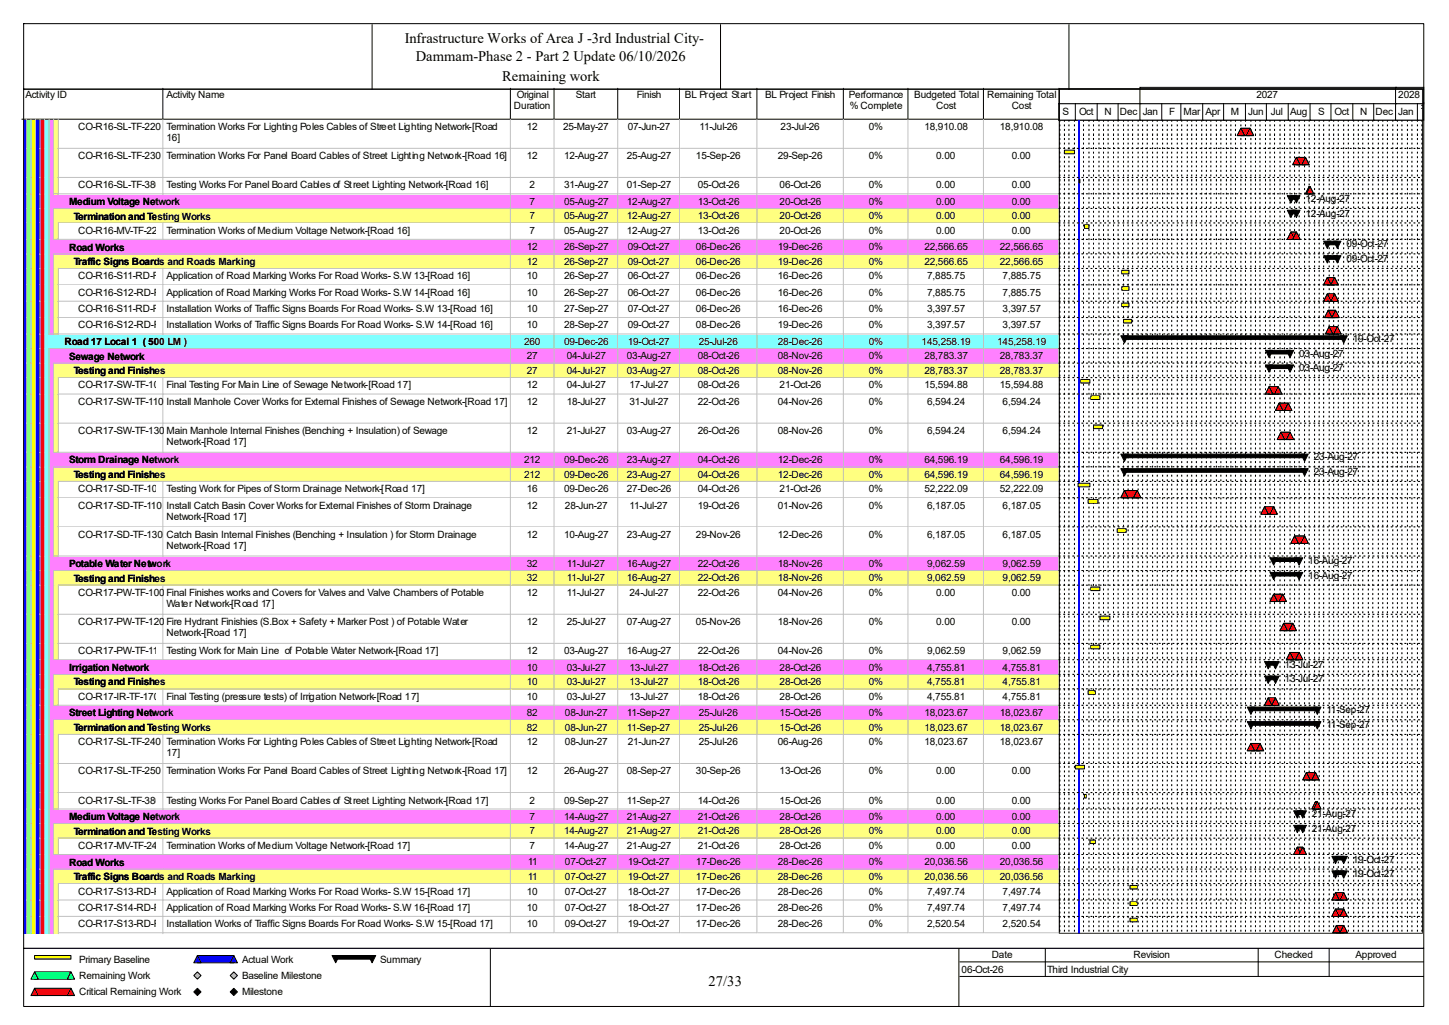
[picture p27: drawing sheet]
<svg xmlns="http://www.w3.org/2000/svg" width="420mm" height="297mm" viewBox="0 0 420 297" stroke-linecap="round" stroke-linejoin="round" font-family="sans-serif">
<defs><g id="words">
<g font-size="4.2">
<text x="117.3" y="12.4">Infrastructure Works of Area J -3rd Industrial City-</text>
<text x="120.5" y="17.7">Dammam-Phase 2 - Part 2 Update 06/10/2026</text>
<text x="145.5" y="23.5">Remaining work</text>
<text x="205.4" y="285.6">27/33</text>
</g>
<g font-size="2.9">
<text x="7.4" y="28.4">Activity ID</text>
<text x="48.3" y="28.4">Activity Name</text>
<text x="149.8" y="28.4">Original</text>
<text x="166.9" y="28.4">Start</text>
<text x="184.6" y="28.4">Finish</text>
<text x="198.5" y="28.4">BL Project Start</text>
<text x="221.8" y="28.4">BL Project Finish</text>
<text x="246" y="28.4">Performance</text>
<text x="265" y="28.4">Budgeted Total</text>
<text x="286.1" y="28.4">Remaining Total</text>
<text x="364.2" y="28.4">2027</text>
<text x="405.3" y="28.4">2028</text>
<text x="149" y="31.6">Duration</text>
<text x="246.3" y="31.6">% Complete</text>
<text x="271.4" y="31.6">Cost</text>
<text x="293.2" y="31.6">Cost</text>
<text x="308" y="33.2">S</text>
<text x="312.8" y="33.2">Oct</text>
<text x="320.1" y="33.2">N</text>
<text x="324.6" y="33.2">Dec</text>
<text x="331.2" y="33.2">Jan</text>
<text x="338.8" y="33.2">F</text>
<text x="343.1" y="33.2">Mar</text>
<text x="349.4" y="33.2">Apr</text>
<text x="356.8" y="33.2">M</text>
<text x="361.8" y="33.2">Jun</text>
<text x="368.4" y="33.2">Jul</text>
<text x="373.9" y="33.2">Aug</text>
<text x="382.1" y="33.2">S</text>
<text x="386.8" y="33.2">Oct</text>
<text x="394.2" y="33.2">N</text>
<text x="398.7" y="33.2">Dec</text>
<text x="405.3" y="33.2">Jan</text>
<text x="410.8" y="32.4">F</text>
<text x="22.7" y="37.7">CO-R16-SL-TF-220</text>
<text x="48.3" y="37.7">Termination Works For Lighting Poles Cables of Street Lighting Network-[Road</text>
<text x="48.3" y="40.9">16]</text>
<text x="152.7" y="37.7">12</text>
<text x="163.2" y="37.7">25-May-27</text>
<text x="181.9" y="37.7">07-Jun-27</text>
<text x="202.8" y="37.7">11-Jul-26</text>
<text x="226.2" y="37.7">23-Jul-26</text>
<text x="251.8" y="37.7">0%</text>
<text x="267.9" y="37.7">18,910.08</text>
<text x="289.8" y="37.7">18,910.08</text>
<text x="22.7" y="46.1">CO-R16-SL-TF-230</text>
<text x="48.3" y="46.1">Termination Works For Panel Board Cables of Street Lighting Network-[Road 16]</text>
<text x="152.7" y="46.1">12</text>
<text x="163.5" y="46.1">12-Aug-27</text>
<text x="181.7" y="46.1">25-Aug-27</text>
<text x="201.7" y="46.1">15-Sep-26</text>
<text x="225.5" y="46.1">29-Sep-26</text>
<text x="251.8" y="46.1">0%</text>
<text x="271.4" y="46.1">0.00</text>
<text x="293.2" y="46.1">0.00</text>
<text x="20" y="59.4">Medium Voltage Network</text>
<text x="22.7" y="54.6">CO-R16-SL-TF-380</text>
<text x="48.3" y="54.6">Testing Works For Panel Board Cables of Street Lighting Network-[Road 16]</text>
<text x="153.5" y="54.6">2</text>
<text x="153.5" y="59.3">7</text>
<text x="163.5" y="54.6">31-Aug-27</text>
<text x="163.5" y="59.3">05-Aug-27</text>
<text x="181.7" y="54.6">01-Sep-27</text>
<text x="181.7" y="59.3">12-Aug-27</text>
<text x="202.3" y="54.6">05-Oct-26</text>
<text x="202.3" y="59.3">13-Oct-26</text>
<text x="226" y="54.6">06-Oct-26</text>
<text x="226" y="59.3">20-Oct-26</text>
<text x="251.8" y="54.6">0%</text>
<text x="251.8" y="59.3">0%</text>
<text x="271.4" y="54.6">0.00</text>
<text x="271.4" y="59.3">0.00</text>
<text x="293.2" y="54.6">0.00</text>
<text x="293.2" y="59.3">0.00</text>
<text x="378.4" y="58.5">12-Aug-27</text>
<text x="21.4" y="63.6">Termination and Testing Works</text>
<text x="153.5" y="63.5">7</text>
<text x="163.5" y="63.5">05-Aug-27</text>
<text x="181.7" y="63.5">12-Aug-27</text>
<text x="202.3" y="63.5">13-Oct-26</text>
<text x="226" y="63.5">20-Oct-26</text>
<text x="251.8" y="63.5">0%</text>
<text x="271.4" y="63.5">0.00</text>
<text x="293.2" y="63.5">0.00</text>
<text x="378.4" y="62.7">12-Aug-27</text>
<text x="22.7" y="67.8">CO-R16-MV-TF-220</text>
<text x="48.3" y="67.8">Termination Works of Medium Voltage Network-[Road 16]</text>
<text x="153.5" y="67.8">7</text>
<text x="163.5" y="67.8">05-Aug-27</text>
<text x="181.7" y="67.8">12-Aug-27</text>
<text x="202.3" y="67.8">13-Oct-26</text>
<text x="226" y="67.8">20-Oct-26</text>
<text x="251.8" y="67.8">0%</text>
<text x="271.4" y="67.8">0.00</text>
<text x="293.2" y="67.8">0.00</text>
<text x="390.3" y="71.7">09-Oct-27</text>
<text x="20" y="72.6">Road Works</text>
<text x="21.4" y="76.8">Traffic Signs Boards and Roads Marking</text>
<text x="152.7" y="72.5">12</text>
<text x="152.7" y="76.7">12</text>
<text x="163.5" y="72.5">26-Sep-27</text>
<text x="163.5" y="76.7">26-Sep-27</text>
<text x="181.9" y="72.5">09-Oct-27</text>
<text x="181.9" y="76.7">09-Oct-27</text>
<text x="201.7" y="72.5">06-Dec-26</text>
<text x="201.7" y="76.7">06-Dec-26</text>
<text x="225.5" y="72.5">19-Dec-26</text>
<text x="225.5" y="76.7">19-Dec-26</text>
<text x="251.8" y="72.5">0%</text>
<text x="251.8" y="76.7">0%</text>
<text x="267.9" y="72.5">22,566.65</text>
<text x="267.9" y="76.7">22,566.65</text>
<text x="289.8" y="72.5">22,566.65</text>
<text x="289.8" y="76.7">22,566.65</text>
<text x="390.3" y="75.9">09-Oct-27</text>
<text x="22.7" y="80.9">CO-R16-S11-RD-F-160</text>
<text x="48.3" y="80.9">Application of Road Marking Works For Road Works- S.W 13-[Road 16]</text>
<text x="152.7" y="80.9">10</text>
<text x="163.5" y="80.9">26-Sep-27</text>
<text x="181.9" y="80.9">06-Oct-27</text>
<text x="201.7" y="80.9">06-Dec-26</text>
<text x="225.5" y="80.9">16-Dec-26</text>
<text x="251.8" y="80.9">0%</text>
<text x="268.7" y="80.9">7,885.75</text>
<text x="290.6" y="80.9">7,885.75</text>
<text x="22.7" y="85.7">CO-R16-S12-RD-F-170</text>
<text x="48.3" y="85.7">Application of Road Marking Works For Road Works- S.W 14-[Road 16]</text>
<text x="152.7" y="85.7">10</text>
<text x="163.5" y="85.7">26-Sep-27</text>
<text x="181.9" y="85.7">06-Oct-27</text>
<text x="201.7" y="85.7">06-Dec-26</text>
<text x="225.5" y="85.7">16-Dec-26</text>
<text x="251.8" y="85.7">0%</text>
<text x="268.7" y="85.7">7,885.75</text>
<text x="290.6" y="85.7">7,885.75</text>
<text x="22.7" y="90.4">CO-R16-S11-RD-F-100</text>
<text x="22.7" y="95.2">CO-R16-S12-RD-F-130</text>
<text x="48.3" y="90.4">Installation Works of Traffic Signs Boards For Road Works- S.W 13-[Road 16]</text>
<text x="48.3" y="95.2">Installation Works of Traffic Signs Boards For Road Works- S.W 14-[Road 16]</text>
<text x="152.7" y="90.4">10</text>
<text x="152.7" y="95.2">10</text>
<text x="163.5" y="90.4">27-Sep-27</text>
<text x="163.5" y="95.2">28-Sep-27</text>
<text x="181.9" y="90.4">07-Oct-27</text>
<text x="181.9" y="95.2">09-Oct-27</text>
<text x="201.7" y="90.4">06-Dec-26</text>
<text x="201.7" y="95.2">08-Dec-26</text>
<text x="225.5" y="90.4">16-Dec-26</text>
<text x="225.5" y="95.2">19-Dec-26</text>
<text x="251.8" y="90.4">0%</text>
<text x="251.8" y="95.2">0%</text>
<text x="268.7" y="90.4">3,397.57</text>
<text x="268.7" y="95.2">3,397.57</text>
<text x="290.6" y="90.4">3,397.57</text>
<text x="290.6" y="95.2">3,397.57</text>
<text x="18.7" y="100">Road 17 Local 1 ( 500 LM )</text>
<text x="151.9" y="99.9">260</text>
<text x="163.5" y="99.9">09-Dec-26</text>
<text x="181.9" y="99.9">19-Oct-27</text>
<text x="202.5" y="99.9">25-Jul-26</text>
<text x="225.5" y="99.9">28-Dec-26</text>
<text x="251.8" y="99.9">0%</text>
<text x="267.1" y="99.9">145,258.19</text>
<text x="289" y="99.9">145,258.19</text>
<text x="392.1" y="99.1">19-Oct-27</text>
<text x="20" y="104.2">Sewage Network</text>
<text x="152.7" y="104.1">27</text>
<text x="164.3" y="104.1">04-Jul-27</text>
<text x="181.7" y="104.1">03-Aug-27</text>
<text x="202.3" y="104.1">08-Oct-26</text>
<text x="225.5" y="104.1">08-Nov-26</text>
<text x="251.8" y="104.1">0%</text>
<text x="267.9" y="104.1">28,783.37</text>
<text x="289.8" y="104.1">28,783.37</text>
<text x="376.6" y="103.3">03-Aug-27</text>
<text x="376.6" y="107.6">03-Aug-27</text>
<text x="21.4" y="108.5">Testing and Finishes</text>
<text x="22.7" y="112.6">CO-R17-SW-TF-100</text>
<text x="48.3" y="112.6">Final Testing For Main Line of Sewage Network-[Road 17]</text>
<text x="152.7" y="108.4">27</text>
<text x="152.7" y="112.6">12</text>
<text x="164.3" y="108.4">04-Jul-27</text>
<text x="164.3" y="112.6">04-Jul-27</text>
<text x="181.7" y="108.4">03-Aug-27</text>
<text x="182.5" y="112.6">17-Jul-27</text>
<text x="202.3" y="108.4">08-Oct-26</text>
<text x="202.3" y="112.6">08-Oct-26</text>
<text x="225.5" y="108.4">08-Nov-26</text>
<text x="226" y="112.6">21-Oct-26</text>
<text x="251.8" y="108.4">0%</text>
<text x="251.8" y="112.6">0%</text>
<text x="267.9" y="108.4">28,783.37</text>
<text x="267.9" y="112.6">15,594.88</text>
<text x="289.8" y="108.4">28,783.37</text>
<text x="289.8" y="112.6">15,594.88</text>
<text x="22.7" y="117.3">CO-R17-SW-TF-110</text>
<text x="48.3" y="117.3">Install Manhole Cover Works for External Finishes of Sewage Network-[Road 17]</text>
<text x="152.7" y="117.3">12</text>
<text x="164.3" y="117.3">18-Jul-27</text>
<text x="182.5" y="117.3">31-Jul-27</text>
<text x="202.3" y="117.3">22-Oct-26</text>
<text x="225.5" y="117.3">04-Nov-26</text>
<text x="251.8" y="117.3">0%</text>
<text x="268.7" y="117.3">6,594.24</text>
<text x="290.6" y="117.3">6,594.24</text>
<text x="22.7" y="125.8">CO-R17-SW-TF-130</text>
<text x="48.3" y="125.8">Main Manhole Internal Finishes (Benching + Insulation) of Sewage</text>
<text x="152.7" y="125.8">12</text>
<text x="164.3" y="125.8">21-Jul-27</text>
<text x="181.7" y="125.8">03-Aug-27</text>
<text x="202.3" y="125.8">26-Oct-26</text>
<text x="225.5" y="125.8">08-Nov-26</text>
<text x="251.8" y="125.8">0%</text>
<text x="268.7" y="125.8">6,594.24</text>
<text x="290.6" y="125.8">6,594.24</text>
<text x="48.3" y="128.9">Network-[Road 17]</text>
<text x="20" y="134.3">Storm Drainage Network</text>
<text x="151.9" y="134.2">212</text>
<text x="163.5" y="134.2">09-Dec-26</text>
<text x="181.7" y="134.2">23-Aug-27</text>
<text x="202.3" y="134.2">04-Oct-26</text>
<text x="225.5" y="134.2">12-Dec-26</text>
<text x="251.8" y="134.2">0%</text>
<text x="267.9" y="134.2">64,596.19</text>
<text x="289.8" y="134.2">64,596.19</text>
<text x="380.8" y="133.4">23-Aug-27</text>
<text x="380.8" y="137.6">23-Aug-27</text>
<text x="21.4" y="138.5">Testing and Finishes</text>
<text x="22.7" y="142.7">CO-R17-SD-TF-100</text>
<text x="48.3" y="142.7">Testing Work for Pipes of Storm Drainage Network-[Road 17]</text>
<text x="151.9" y="138.4">212</text>
<text x="152.7" y="142.7">16</text>
<text x="163.5" y="138.4">09-Dec-26</text>
<text x="163.5" y="142.7">09-Dec-26</text>
<text x="181.7" y="138.4">23-Aug-27</text>
<text x="181.7" y="142.7">27-Dec-26</text>
<text x="202.3" y="138.4">04-Oct-26</text>
<text x="202.3" y="142.7">04-Oct-26</text>
<text x="225.5" y="138.4">12-Dec-26</text>
<text x="226" y="142.7">21-Oct-26</text>
<text x="251.8" y="138.4">0%</text>
<text x="251.8" y="142.7">0%</text>
<text x="267.9" y="138.4">64,596.19</text>
<text x="267.9" y="142.7">52,222.09</text>
<text x="289.8" y="138.4">64,596.19</text>
<text x="289.8" y="142.7">52,222.09</text>
<text x="22.7" y="147.4">CO-R17-SD-TF-110</text>
<text x="48.3" y="147.4">Install Catch Basin Cover Works for External Finishes of Storm Drainage</text>
<text x="152.7" y="147.4">12</text>
<text x="163.7" y="147.4">28-Jun-27</text>
<text x="182.5" y="147.4">11-Jul-27</text>
<text x="202.3" y="147.4">19-Oct-26</text>
<text x="225.5" y="147.4">01-Nov-26</text>
<text x="251.8" y="147.4">0%</text>
<text x="268.7" y="147.4">6,187.05</text>
<text x="290.6" y="147.4">6,187.05</text>
<text x="22.7" y="155.8">CO-R17-SD-TF-130</text>
<text x="48.3" y="150.5">Network-[Road 17]</text>
<text x="48.3" y="155.8">Catch Basin Internal Finishes (Benching + Insulation ) for Storm Drainage</text>
<text x="152.7" y="155.8">12</text>
<text x="163.5" y="155.8">10-Aug-27</text>
<text x="181.7" y="155.8">23-Aug-27</text>
<text x="201.7" y="155.8">29-Nov-26</text>
<text x="225.5" y="155.8">12-Dec-26</text>
<text x="251.8" y="155.8">0%</text>
<text x="268.7" y="155.8">6,187.05</text>
<text x="290.6" y="155.8">6,187.05</text>
<text x="48.3" y="159">Network-[Road 17]</text>
<text x="20" y="164.3">Potable Water Network</text>
<text x="152.7" y="164.3">32</text>
<text x="164.3" y="164.3">11-Jul-27</text>
<text x="181.7" y="164.3">16-Aug-27</text>
<text x="202.3" y="164.3">22-Oct-26</text>
<text x="225.5" y="164.3">18-Nov-26</text>
<text x="251.8" y="164.3">0%</text>
<text x="268.7" y="164.3">9,062.59</text>
<text x="290.6" y="164.3">9,062.59</text>
<text x="379.2" y="163.5">16-Aug-27</text>
<text x="379.2" y="167.7">16-Aug-27</text>
<text x="21.4" y="168.6">Testing and Finishes</text>
<text x="22.7" y="172.7">CO-R17-PW-TF-100</text>
<text x="48.3" y="172.7">Final Finishes works and Covers for Valves and Valve Chambers of Potable</text>
<text x="152.7" y="168.5">32</text>
<text x="152.7" y="172.7">12</text>
<text x="164.3" y="168.5">11-Jul-27</text>
<text x="164.3" y="172.7">11-Jul-27</text>
<text x="181.7" y="168.5">16-Aug-27</text>
<text x="182.5" y="172.7">24-Jul-27</text>
<text x="202.3" y="168.5">22-Oct-26</text>
<text x="202.3" y="172.7">22-Oct-26</text>
<text x="225.5" y="168.5">18-Nov-26</text>
<text x="225.5" y="172.7">04-Nov-26</text>
<text x="251.8" y="168.5">0%</text>
<text x="251.8" y="172.7">0%</text>
<text x="268.7" y="168.5">9,062.59</text>
<text x="271.4" y="172.7">0.00</text>
<text x="290.6" y="168.5">9,062.59</text>
<text x="293.2" y="172.7">0.00</text>
<text x="48.3" y="175.9">Water Network-[Road 17]</text>
<text x="22.7" y="181.1">CO-R17-PW-TF-120</text>
<text x="48.3" y="181.1">Fire Hydrant Finishies (S.Box + Safety + Marker Post ) of Potable Water</text>
<text x="48.3" y="184.3">Network-[Road 17]</text>
<text x="152.7" y="181.1">12</text>
<text x="164.3" y="181.1">25-Jul-27</text>
<text x="181.7" y="181.1">07-Aug-27</text>
<text x="201.7" y="181.1">05-Nov-26</text>
<text x="225.5" y="181.1">18-Nov-26</text>
<text x="251.8" y="181.1">0%</text>
<text x="271.4" y="181.1">0.00</text>
<text x="293.2" y="181.1">0.00</text>
<text x="22.7" y="189.6">CO-R17-PW-TF-110</text>
<text x="48.3" y="189.6">Testing Work for Main Line of Potable Water Network-[Road 17]</text>
<text x="152.7" y="189.6">12</text>
<text x="163.5" y="189.6">03-Aug-27</text>
<text x="181.7" y="189.6">16-Aug-27</text>
<text x="202.3" y="189.6">22-Oct-26</text>
<text x="225.5" y="189.6">04-Nov-26</text>
<text x="251.8" y="189.6">0%</text>
<text x="268.7" y="189.6">9,062.59</text>
<text x="290.6" y="189.6">9,062.59</text>
<text x="20" y="194.4">Irrigation Network</text>
<text x="152.7" y="194.3">10</text>
<text x="164.3" y="194.3">03-Jul-27</text>
<text x="182.5" y="194.3">13-Jul-27</text>
<text x="202.3" y="194.3">18-Oct-26</text>
<text x="226" y="194.3">28-Oct-26</text>
<text x="251.8" y="194.3">0%</text>
<text x="268.7" y="194.3">4,755.81</text>
<text x="290.6" y="194.3">4,755.81</text>
<text x="372.3" y="193.5">13-Jul-27</text>
<text x="372.3" y="197.7">13-Jul-27</text>
<text x="21.4" y="198.6">Testing and Finishes</text>
<text x="22.7" y="202.8">CO-R17-IR-TF-170</text>
<text x="48.3" y="202.8">Final Testing (pressure tests) of Irrigation Network-[Road 17]</text>
<text x="152.7" y="198.5">10</text>
<text x="152.7" y="202.8">10</text>
<text x="164.3" y="198.5">03-Jul-27</text>
<text x="164.3" y="202.8">03-Jul-27</text>
<text x="182.5" y="198.5">13-Jul-27</text>
<text x="182.5" y="202.8">13-Jul-27</text>
<text x="202.3" y="198.5">18-Oct-26</text>
<text x="202.3" y="202.8">18-Oct-26</text>
<text x="226" y="198.5">28-Oct-26</text>
<text x="226" y="202.8">28-Oct-26</text>
<text x="251.8" y="198.5">0%</text>
<text x="251.8" y="202.8">0%</text>
<text x="268.7" y="198.5">4,755.81</text>
<text x="268.7" y="202.8">4,755.81</text>
<text x="290.6" y="198.5">4,755.81</text>
<text x="290.6" y="202.8">4,755.81</text>
<text x="20" y="207.6">Street Lighting Network</text>
<text x="152.7" y="207.5">82</text>
<text x="163.7" y="207.5">08-Jun-27</text>
<text x="181.7" y="207.5">11-Sep-27</text>
<text x="202.5" y="207.5">25-Jul-26</text>
<text x="226" y="207.5">15-Oct-26</text>
<text x="251.8" y="207.5">0%</text>
<text x="267.9" y="207.5">18,023.67</text>
<text x="289.8" y="207.5">18,023.67</text>
<text x="384.5" y="206.7">11-Sep-27</text>
<text x="21.4" y="211.8">Termination and Testing Works</text>
<text x="22.7" y="215.9">CO-R17-SL-TF-240</text>
<text x="48.3" y="215.9">Termination Works For Lighting Poles Cables of Street Lighting Network-[Road</text>
<text x="152.7" y="211.8">82</text>
<text x="152.7" y="215.9">12</text>
<text x="163.7" y="211.8">08-Jun-27</text>
<text x="163.7" y="215.9">08-Jun-27</text>
<text x="181.7" y="211.8">11-Sep-27</text>
<text x="181.9" y="215.9">21-Jun-27</text>
<text x="202.5" y="211.8">25-Jul-26</text>
<text x="202.5" y="215.9">25-Jul-26</text>
<text x="225.5" y="215.9">06-Aug-26</text>
<text x="226" y="211.8">15-Oct-26</text>
<text x="251.8" y="211.8">0%</text>
<text x="251.8" y="215.9">0%</text>
<text x="267.9" y="211.8">18,023.67</text>
<text x="267.9" y="215.9">18,023.67</text>
<text x="289.8" y="211.8">18,023.67</text>
<text x="289.8" y="215.9">18,023.67</text>
<text x="384.5" y="210.9">11-Sep-27</text>
<text x="48.3" y="219.1">17]</text>
<text x="22.7" y="224.4">CO-R17-SL-TF-250</text>
<text x="48.3" y="224.4">Termination Works For Panel Board Cables of Street Lighting Network-[Road 17]</text>
<text x="152.7" y="224.4">12</text>
<text x="163.5" y="224.4">26-Aug-27</text>
<text x="181.7" y="224.4">08-Sep-27</text>
<text x="201.7" y="224.4">30-Sep-26</text>
<text x="226" y="224.4">13-Oct-26</text>
<text x="251.8" y="224.4">0%</text>
<text x="271.4" y="224.4">0.00</text>
<text x="293.2" y="224.4">0.00</text>
<text x="22.7" y="232.8">CO-R17-SL-TF-380</text>
<text x="48.3" y="232.8">Testing Works For Panel Board Cables of Street Lighting Network-[Road 17]</text>
<text x="153.5" y="232.8">2</text>
<text x="163.5" y="232.8">09-Sep-27</text>
<text x="181.7" y="232.8">11-Sep-27</text>
<text x="202.3" y="232.8">14-Oct-26</text>
<text x="226" y="232.8">15-Oct-26</text>
<text x="251.8" y="232.8">0%</text>
<text x="271.4" y="232.8">0.00</text>
<text x="293.2" y="232.8">0.00</text>
<text x="20" y="237.7">Medium Voltage Network</text>
<text x="153.5" y="237.6">7</text>
<text x="163.5" y="237.6">14-Aug-27</text>
<text x="181.7" y="237.6">21-Aug-27</text>
<text x="202.3" y="237.6">21-Oct-26</text>
<text x="226" y="237.6">28-Oct-26</text>
<text x="251.8" y="237.6">0%</text>
<text x="271.4" y="237.6">0.00</text>
<text x="293.2" y="237.6">0.00</text>
<text x="380.2" y="236.8">21-Aug-27</text>
<text x="21.4" y="241.9">Termination and Testing Works</text>
<text x="22.7" y="246">CO-R17-MV-TF-240</text>
<text x="48.3" y="246">Termination Works of Medium Voltage Network-[Road 17]</text>
<text x="153.5" y="241.8">7</text>
<text x="153.5" y="246">7</text>
<text x="163.5" y="241.8">14-Aug-27</text>
<text x="163.5" y="246">14-Aug-27</text>
<text x="181.7" y="241.8">21-Aug-27</text>
<text x="181.7" y="246">21-Aug-27</text>
<text x="202.3" y="241.8">21-Oct-26</text>
<text x="202.3" y="246">21-Oct-26</text>
<text x="226" y="241.8">28-Oct-26</text>
<text x="226" y="246">28-Oct-26</text>
<text x="251.8" y="241.8">0%</text>
<text x="251.8" y="246">0%</text>
<text x="271.4" y="241.8">0.00</text>
<text x="271.4" y="246">0.00</text>
<text x="293.2" y="241.8">0.00</text>
<text x="293.2" y="246">0.00</text>
<text x="380.2" y="241">21-Aug-27</text>
<text x="20" y="250.8">Road Works</text>
<text x="153" y="250.7">11</text>
<text x="163.7" y="250.7">07-Oct-27</text>
<text x="181.9" y="250.7">19-Oct-27</text>
<text x="201.7" y="250.7">17-Dec-26</text>
<text x="225.5" y="250.7">28-Dec-26</text>
<text x="251.8" y="250.7">0%</text>
<text x="267.9" y="250.7">20,036.56</text>
<text x="289.8" y="250.7">20,036.56</text>
<text x="392.1" y="250">19-Oct-27</text>
<text x="21.4" y="255.1">Traffic Signs Boards and Roads Marking</text>
<text x="153" y="255">11</text>
<text x="163.7" y="255">07-Oct-27</text>
<text x="181.9" y="255">19-Oct-27</text>
<text x="201.7" y="255">17-Dec-26</text>
<text x="225.5" y="255">28-Dec-26</text>
<text x="251.8" y="255">0%</text>
<text x="267.9" y="255">20,036.56</text>
<text x="289.8" y="255">20,036.56</text>
<text x="392.1" y="254.2">19-Oct-27</text>
<text x="22.7" y="259.2">CO-R17-S13-RD-F-160</text>
<text x="22.7" y="263.9">CO-R17-S14-RD-F-170</text>
<text x="48.3" y="259.2">Application of Road Marking Works For Road Works- S.W 15-[Road 17]</text>
<text x="48.3" y="263.9">Application of Road Marking Works For Road Works- S.W 16-[Road 17]</text>
<text x="152.7" y="259.2">10</text>
<text x="152.7" y="263.9">10</text>
<text x="163.7" y="259.2">07-Oct-27</text>
<text x="163.7" y="263.9">07-Oct-27</text>
<text x="181.9" y="259.2">18-Oct-27</text>
<text x="181.9" y="263.9">18-Oct-27</text>
<text x="201.7" y="259.2">17-Dec-26</text>
<text x="201.7" y="263.9">17-Dec-26</text>
<text x="225.5" y="259.2">28-Dec-26</text>
<text x="225.5" y="263.9">28-Dec-26</text>
<text x="251.8" y="259.2">0%</text>
<text x="251.8" y="263.9">0%</text>
<text x="268.7" y="259.2">7,497.74</text>
<text x="268.7" y="263.9">7,497.74</text>
<text x="290.6" y="259.2">7,497.74</text>
<text x="290.6" y="263.9">7,497.74</text>
<text x="22.7" y="268.7">CO-R17-S13-RD-F-100</text>
<text x="48.3" y="268.7">Installation Works of Traffic Signs Boards For Road Works- S.W 15-[Road 17]</text>
<text x="152.7" y="268.7">10</text>
<text x="163.7" y="268.7">09-Oct-27</text>
<text x="181.9" y="268.7">19-Oct-27</text>
<text x="201.7" y="268.7">17-Dec-26</text>
<text x="225.5" y="268.7">28-Dec-26</text>
<text x="251.8" y="268.7">0%</text>
<text x="268.7" y="268.7">2,520.54</text>
<text x="290.6" y="268.7">2,520.54</text>
<text x="22.9" y="279">Primary Baseline</text>
<text x="70.1" y="279">Actual Work</text>
<text x="110.2" y="279">Summary</text>
<text x="278.7" y="281.9">06-Oct-26</text>
<text x="287.4" y="277.7">Date</text>
<text x="303.5" y="281.9">Third Industrial City</text>
<text x="328.5" y="277.7">Revision</text>
<text x="369.4" y="277.7">Checked</text>
<text x="392.9" y="277.7">Approved</text>
<text x="22.9" y="283.7">Remaining Work</text>
<text x="70.1" y="283.7">Baseline Milestone</text>
<text x="22.9" y="288.5">Critical Remaining Work</text>
<text x="70.1" y="288.5">Milestone</text>
</g>
</g></defs>
<path d="M47.2 25.6v8.9h-40.9" fill="none" stroke="#000" stroke-width=".29"/>
<path d="M47.5 25.6h100.7v9.2h-100.7z" fill="#fff"/>
<path d="M147.9 25.6v8.9h-100.7" fill="none" stroke="#000" stroke-width=".29"/>
<path d="M148.2 25.6h12.7v9.2h-12.7z" fill="#fff"/>
<path d="M160.6 25.6v8.9h-12.7" fill="none" stroke="#000" stroke-width=".29"/>
<path d="M160.9 25.6h18.4v9.2h-18.4z" fill="#fff"/>
<path d="M179 25.6v8.9h-18.4" fill="none" stroke="#000" stroke-width=".29"/>
<path d="M179.3 25.6h17.9v9.2h-17.9z" fill="#fff"/>
<path d="M197 25.6v8.9h-18" fill="none" stroke="#000" stroke-width=".29"/>
<path d="M197.2 25.6h22.5v9.2h-22.5z" fill="#fff"/>
<path d="M219.4 25.6v8.9h-22.4" fill="none" stroke="#000" stroke-width=".29"/>
<path d="M219.7 25.6h25v9.2h-25z" fill="#fff"/>
<path d="M244.4 25.6v8.9h-25" fill="none" stroke="#000" stroke-width=".29"/>
<path d="M244.7 25.6h18.7v9.2h-18.7z" fill="#fff"/>
<path d="M263.2 25.6v8.9h-18.8" fill="none" stroke="#000" stroke-width=".29"/>
<path d="M263.4 25.6h21.9v9.2h-21.9z" fill="#fff"/>
<path d="M285 25.6v8.9h-21.8" fill="none" stroke="#000" stroke-width=".29"/>
<path d="M285.3 25.6h21.9v9.2h-21.9z" fill="#fff"/>
<path d="M306.9 25.6v8.9h-21.9" fill="none" stroke="#000" stroke-width=".29"/>
<path d="M6.6 34.8h1.3v8.5h-1.3z" fill="#00f"/>
<path d="M7.6 34.5v8.7" fill="none" stroke="#c0c0c0" stroke-width=".29"/>
<path d="M7.9 34.8h1.3v8.5h-1.3z" fill="#80ff80"/>
<path d="M9 34.5v8.7" fill="none" stroke="#c0c0c0" stroke-width=".29"/>
<path d="M9.2 34.8h1.3v8.5h-1.3z" fill="#ff0"/>
<path d="M10.3 34.5v8.7" fill="none" stroke="#c0c0c0" stroke-width=".29"/>
<path d="M10.5 34.8h1.4v8.5h-1.4z" fill="#00f"/>
<path d="M11.6 34.5v8.7" fill="none" stroke="#c0c0c0" stroke-width=".29"/>
<path d="M11.9 34.8h1.3v8.5h-1.3z" fill="#f00"/>
<path d="M12.9 34.5v8.7" fill="none" stroke="#c0c0c0" stroke-width=".29"/>
<path d="M13.2 34.8h1.3v8.5h-1.3z" fill="#80ffff"/>
<path d="M14.2 34.5v8.7" fill="none" stroke="#c0c0c0" stroke-width=".29"/>
<path d="M14.5 34.8h1.3v8.5h-1.3z" fill="#ff80ff"/>
<path d="M15.6 34.5v8.7" fill="none" stroke="#c0c0c0" stroke-width=".29"/>
<path d="M15.8 34.8h1.3v8.5h-1.3z" fill="#ffff80"/>
<path d="M16.9 34.5v8.7" fill="none" stroke="#c0c0c0" stroke-width=".29"/>
<path d="M17.1 34.8h30.4v8.5h-30.4z" fill="#fff"/>
<path d="M47.2 34.5v8.7M16.9 43h30.6" fill="none" stroke="#c0c0c0" stroke-width=".29"/>
<path d="M47.5 34.8h100.7v8.5h-100.7z" fill="#fff"/>
<path d="M147.9 34.5v8.5h-100.4" fill="none" stroke="#c0c0c0" stroke-width=".29"/>
<path d="M148.2 34.8h12.7v8.5h-12.7z" fill="#fff"/>
<path d="M160.6 34.5v8.5h-12.4" fill="none" stroke="#c0c0c0" stroke-width=".29"/>
<path d="M160.9 34.8h18.4v8.5h-18.4z" fill="#fff"/>
<path d="M179 34.5v8.5h-18.1" fill="none" stroke="#c0c0c0" stroke-width=".29"/>
<path d="M179.3 34.8h17.9v8.5h-17.9z" fill="#fff"/>
<path d="M197 34.5v8.5h-17.7" fill="none" stroke="#c0c0c0" stroke-width=".29"/>
<path d="M197.2 34.8h22.5v8.5h-22.5z" fill="#fff"/>
<path d="M219.4 34.5v8.5h-22.2" fill="none" stroke="#c0c0c0" stroke-width=".29"/>
<path d="M219.7 34.8h25v8.5h-25z" fill="#fff"/>
<path d="M244.4 34.5v8.5h-24.7" fill="none" stroke="#c0c0c0" stroke-width=".29"/>
<path d="M244.7 34.8h18.7v8.5h-18.7z" fill="#fff"/>
<path d="M263.2 34.5v8.5h-18.5" fill="none" stroke="#c0c0c0" stroke-width=".29"/>
<path d="M263.4 34.8h21.9v8.5h-21.9z" fill="#fff"/>
<path d="M285 34.5v8.5h-21.6" fill="none" stroke="#c0c0c0" stroke-width=".29"/>
<path d="M285.3 34.8h21.9v8.5h-21.9z" fill="#fff"/>
<path d="M306.9 34.5v8.5h-21.6" fill="none" stroke="#c0c0c0" stroke-width=".29"/>
<path d="M6.6 43.3h1.3v8.4h-1.3z" fill="#00f"/>
<path d="M7.6 43v8.7" fill="none" stroke="#c0c0c0" stroke-width=".29"/>
<path d="M7.9 43.3h1.3v8.4h-1.3z" fill="#80ff80"/>
<path d="M9 43v8.7" fill="none" stroke="#c0c0c0" stroke-width=".29"/>
<path d="M9.2 43.3h1.3v8.4h-1.3z" fill="#ff0"/>
<path d="M10.3 43v8.7" fill="none" stroke="#c0c0c0" stroke-width=".29"/>
<path d="M10.5 43.3h1.4v8.4h-1.4z" fill="#00f"/>
<path d="M11.6 43v8.7" fill="none" stroke="#c0c0c0" stroke-width=".29"/>
<path d="M11.9 43.3h1.3v8.4h-1.3z" fill="#f00"/>
<path d="M12.9 43v8.7" fill="none" stroke="#c0c0c0" stroke-width=".29"/>
<path d="M13.2 43.3h1.3v8.4h-1.3z" fill="#80ffff"/>
<path d="M14.2 43v8.7" fill="none" stroke="#c0c0c0" stroke-width=".29"/>
<path d="M14.5 43.3h1.3v8.4h-1.3z" fill="#ff80ff"/>
<path d="M15.6 43v8.7" fill="none" stroke="#c0c0c0" stroke-width=".29"/>
<path d="M15.8 43.3h1.3v8.4h-1.3z" fill="#ffff80"/>
<path d="M16.9 43v8.7" fill="none" stroke="#c0c0c0" stroke-width=".29"/>
<path d="M17.1 43.3h30.4v8.4h-30.4z" fill="#fff"/>
<path d="M16.9 51.4h30.6M47.2 43v8.7" fill="none" stroke="#c0c0c0" stroke-width=".29"/>
<path d="M47.5 43.3h100.7v8.4h-100.7z" fill="#fff"/>
<path d="M147.9 43v8.4h-100.4" fill="none" stroke="#c0c0c0" stroke-width=".29"/>
<path d="M148.2 43.3h12.7v8.4h-12.7z" fill="#fff"/>
<path d="M160.6 43v8.4h-12.4" fill="none" stroke="#c0c0c0" stroke-width=".29"/>
<path d="M160.9 43.3h18.4v8.4h-18.4z" fill="#fff"/>
<path d="M179 43v8.4h-18.1" fill="none" stroke="#c0c0c0" stroke-width=".29"/>
<path d="M179.3 43.3h17.9v8.4h-17.9z" fill="#fff"/>
<path d="M197 43v8.4h-17.7" fill="none" stroke="#c0c0c0" stroke-width=".29"/>
<path d="M197.2 43.3h22.5v8.4h-22.5z" fill="#fff"/>
<path d="M219.4 43v8.4h-22.2" fill="none" stroke="#c0c0c0" stroke-width=".29"/>
<path d="M219.7 43.3h25v8.4h-25z" fill="#fff"/>
<path d="M244.4 43v8.4h-24.7" fill="none" stroke="#c0c0c0" stroke-width=".29"/>
<path d="M244.7 43.3h18.7v8.4h-18.7z" fill="#fff"/>
<path d="M263.2 43v8.4h-18.5" fill="none" stroke="#c0c0c0" stroke-width=".29"/>
<path d="M263.4 43.3h21.9v8.4h-21.9z" fill="#fff"/>
<path d="M285 43v8.4h-21.6" fill="none" stroke="#c0c0c0" stroke-width=".29"/>
<path d="M285.3 43.3h21.9v8.4h-21.9z" fill="#fff"/>
<path d="M306.9 43v8.4h-21.6" fill="none" stroke="#c0c0c0" stroke-width=".29"/>
<path d="M6.6 51.7h1.3v4.7h-1.3z" fill="#00f"/>
<path d="M7.6 51.4v5" fill="none" stroke="#c0c0c0" stroke-width=".29"/>
<path d="M7.9 51.7h1.3v4.7h-1.3z" fill="#80ff80"/>
<path d="M9 51.4v5" fill="none" stroke="#c0c0c0" stroke-width=".29"/>
<path d="M9.2 51.7h1.3v4.7h-1.3z" fill="#ff0"/>
<path d="M10.3 51.4v5" fill="none" stroke="#c0c0c0" stroke-width=".29"/>
<path d="M10.5 51.7h1.4v4.7h-1.4z" fill="#00f"/>
<path d="M11.6 51.4v5" fill="none" stroke="#c0c0c0" stroke-width=".29"/>
<path d="M11.9 51.7h1.3v4.7h-1.3z" fill="#f00"/>
<path d="M12.9 51.4v5" fill="none" stroke="#c0c0c0" stroke-width=".29"/>
<path d="M13.2 51.7h1.3v4.7h-1.3z" fill="#80ffff"/>
<path d="M14.2 51.4v5" fill="none" stroke="#c0c0c0" stroke-width=".29"/>
<path d="M14.5 51.7h1.3v4.7h-1.3z" fill="#ff80ff"/>
<path d="M15.6 51.4v5" fill="none" stroke="#c0c0c0" stroke-width=".29"/>
<path d="M15.8 51.7h1.3v4.7h-1.3z" fill="#ffff80"/>
<path d="M15.6 56.2h1.5M16.9 51.4v5" fill="none" stroke="#c0c0c0" stroke-width=".29"/>
<path d="M17.1 51.7h30.4v4.7h-30.4z" fill="#fff"/>
<path d="M16.9 56.2h30.6M47.2 51.4v5" fill="none" stroke="#c0c0c0" stroke-width=".29"/>
<path d="M47.5 51.7h100.7v4.7h-100.7z" fill="#fff"/>
<path d="M147.9 51.4v4.8h-100.4" fill="none" stroke="#c0c0c0" stroke-width=".29"/>
<path d="M148.2 51.7h12.7v4.7h-12.7z" fill="#fff"/>
<path d="M160.6 51.4v4.8h-12.4" fill="none" stroke="#c0c0c0" stroke-width=".29"/>
<path d="M160.9 51.7h18.4v4.7h-18.4z" fill="#fff"/>
<path d="M179 51.4v4.8h-18.1" fill="none" stroke="#c0c0c0" stroke-width=".29"/>
<path d="M179.3 51.7h17.9v4.7h-17.9z" fill="#fff"/>
<path d="M197 51.4v4.8h-17.7" fill="none" stroke="#c0c0c0" stroke-width=".29"/>
<path d="M197.2 51.7h22.5v4.7h-22.5z" fill="#fff"/>
<path d="M219.4 51.4v4.8h-22.2" fill="none" stroke="#c0c0c0" stroke-width=".29"/>
<path d="M219.7 51.7h25v4.7h-25z" fill="#fff"/>
<path d="M244.4 51.4v4.8h-24.7" fill="none" stroke="#c0c0c0" stroke-width=".29"/>
<path d="M244.7 51.7h18.7v4.7h-18.7z" fill="#fff"/>
<path d="M263.2 51.4v4.8h-18.5" fill="none" stroke="#c0c0c0" stroke-width=".29"/>
<path d="M263.4 51.7h21.9v4.7h-21.9z" fill="#fff"/>
<path d="M285 51.4v4.8h-21.6" fill="none" stroke="#c0c0c0" stroke-width=".29"/>
<path d="M285.3 51.7h21.9v4.7h-21.9z" fill="#fff"/>
<path d="M306.9 51.4v4.8h-21.6" fill="none" stroke="#c0c0c0" stroke-width=".29"/>
<path d="M6.6 56.4h1.3v4.3h-1.3z" fill="#00f"/>
<path d="M7.6 56.2v4.4" fill="none" stroke="#c0c0c0" stroke-width=".29"/>
<path d="M7.9 56.4h1.3v4.3h-1.3z" fill="#80ff80"/>
<path d="M9 56.2v4.4" fill="none" stroke="#c0c0c0" stroke-width=".29"/>
<path d="M9.2 56.4h1.3v4.3h-1.3z" fill="#ff0"/>
<path d="M10.3 56.2v4.4" fill="none" stroke="#c0c0c0" stroke-width=".29"/>
<path d="M10.5 56.4h1.4v4.3h-1.4z" fill="#00f"/>
<path d="M11.6 56.2v4.4" fill="none" stroke="#c0c0c0" stroke-width=".29"/>
<path d="M11.9 56.4h1.3v4.3h-1.3z" fill="#f00"/>
<path d="M12.9 56.2v4.4" fill="none" stroke="#c0c0c0" stroke-width=".29"/>
<path d="M13.2 56.4h1.3v4.3h-1.3z" fill="#80ffff"/>
<path d="M14.2 56.2v4.4" fill="none" stroke="#c0c0c0" stroke-width=".29"/>
<path d="M14.5 56.4h33v4.3h-33z" fill="#ff80ff"/>
<path d="M15.6 60.4h31.9" fill="none" stroke="#c0c0c0" stroke-width=".29"/>
<path d="M47.5 56.4h100.7v4.3h-100.7z" fill="#ff80ff"/>
<path d="M147.9 56.2v4.2h-100.4" fill="none" stroke="#c0c0c0" stroke-width=".29"/>
<path d="M148.2 56.4h12.7v4.3h-12.7z" fill="#ff80ff"/>
<path d="M160.6 56.2v4.2h-12.4" fill="none" stroke="#c0c0c0" stroke-width=".29"/>
<path d="M160.9 56.4h18.4v4.3h-18.4z" fill="#ff80ff"/>
<path d="M179 56.2v4.2h-18.1" fill="none" stroke="#c0c0c0" stroke-width=".29"/>
<path d="M179.3 56.4h17.9v4.3h-17.9z" fill="#ff80ff"/>
<path d="M197 56.2v4.2h-17.7" fill="none" stroke="#c0c0c0" stroke-width=".29"/>
<path d="M197.2 56.4h22.5v4.3h-22.5z" fill="#ff80ff"/>
<path d="M219.4 56.2v4.2h-22.2" fill="none" stroke="#c0c0c0" stroke-width=".29"/>
<path d="M219.7 56.4h25v4.3h-25z" fill="#ff80ff"/>
<path d="M244.4 56.2v4.2h-24.7" fill="none" stroke="#c0c0c0" stroke-width=".29"/>
<path d="M244.7 56.4h18.7v4.3h-18.7z" fill="#ff80ff"/>
<path d="M263.2 56.2v4.2h-18.5" fill="none" stroke="#c0c0c0" stroke-width=".29"/>
<path d="M263.4 56.4h21.9v4.3h-21.9z" fill="#ff80ff"/>
<path d="M285 56.2v4.2h-21.6" fill="none" stroke="#c0c0c0" stroke-width=".29"/>
<path d="M285.3 56.4h21.9v4.3h-21.9z" fill="#ff80ff"/>
<path d="M306.9 56.2v4.2h-21.6" fill="none" stroke="#c0c0c0" stroke-width=".29"/>
<path d="M6.6 60.7h1.3v4.2h-1.3z" fill="#00f"/>
<path d="M7.6 60.4v4.5" fill="none" stroke="#c0c0c0" stroke-width=".29"/>
<path d="M7.9 60.7h1.3v4.2h-1.3z" fill="#80ff80"/>
<path d="M9 60.4v4.5" fill="none" stroke="#c0c0c0" stroke-width=".29"/>
<path d="M9.2 60.7h1.3v4.2h-1.3z" fill="#ff0"/>
<path d="M10.3 60.4v4.5" fill="none" stroke="#c0c0c0" stroke-width=".29"/>
<path d="M10.5 60.7h1.4v4.2h-1.4z" fill="#00f"/>
<path d="M11.6 60.4v4.5" fill="none" stroke="#c0c0c0" stroke-width=".29"/>
<path d="M11.9 60.7h1.3v4.2h-1.3z" fill="#f00"/>
<path d="M12.9 60.4v4.5" fill="none" stroke="#c0c0c0" stroke-width=".29"/>
<path d="M13.2 60.7h1.3v4.2h-1.3z" fill="#80ffff"/>
<path d="M14.2 60.4v4.5" fill="none" stroke="#c0c0c0" stroke-width=".29"/>
<path d="M14.5 60.7h1.3v4.2h-1.3z" fill="#ff80ff"/>
<path d="M15.6 60.4v4.5" fill="none" stroke="#c0c0c0" stroke-width=".29"/>
<path d="M15.8 60.7h31.7v4.2h-31.7z" fill="#ffff80"/>
<path d="M16.9 64.6h30.6" fill="none" stroke="#c0c0c0" stroke-width=".29"/>
<path d="M47.5 60.7h100.7v4.2h-100.7z" fill="#ffff80"/>
<path d="M147.9 60.4v4.2h-100.4" fill="none" stroke="#c0c0c0" stroke-width=".29"/>
<path d="M148.2 60.7h12.7v4.2h-12.7z" fill="#ffff80"/>
<path d="M160.6 60.4v4.2h-12.4" fill="none" stroke="#c0c0c0" stroke-width=".29"/>
<path d="M160.9 60.7h18.4v4.2h-18.4z" fill="#ffff80"/>
<path d="M179 60.4v4.2h-18.1" fill="none" stroke="#c0c0c0" stroke-width=".29"/>
<path d="M179.3 60.7h17.9v4.2h-17.9z" fill="#ffff80"/>
<path d="M197 60.4v4.2h-17.7" fill="none" stroke="#c0c0c0" stroke-width=".29"/>
<path d="M197.2 60.7h22.5v4.2h-22.5z" fill="#ffff80"/>
<path d="M219.4 60.4v4.2h-22.2" fill="none" stroke="#c0c0c0" stroke-width=".29"/>
<path d="M219.7 60.7h25v4.2h-25z" fill="#ffff80"/>
<path d="M244.4 60.4v4.2h-24.7" fill="none" stroke="#c0c0c0" stroke-width=".29"/>
<path d="M244.7 60.7h18.7v4.2h-18.7z" fill="#ffff80"/>
<path d="M263.2 60.4v4.2h-18.5" fill="none" stroke="#c0c0c0" stroke-width=".29"/>
<path d="M263.4 60.7h21.9v4.2h-21.9z" fill="#ffff80"/>
<path d="M285 60.4v4.2h-21.6" fill="none" stroke="#c0c0c0" stroke-width=".29"/>
<path d="M285.3 60.7h21.9v4.2h-21.9z" fill="#ffff80"/>
<path d="M306.9 60.4v4.2h-21.6" fill="none" stroke="#c0c0c0" stroke-width=".29"/>
<path d="M6.6 64.9h1.3v4.7h-1.3z" fill="#00f"/>
<path d="M7.6 64.6v5" fill="none" stroke="#c0c0c0" stroke-width=".29"/>
<path d="M7.9 64.9h1.3v4.7h-1.3z" fill="#80ff80"/>
<path d="M9 64.6v5" fill="none" stroke="#c0c0c0" stroke-width=".29"/>
<path d="M9.2 64.9h1.3v4.7h-1.3z" fill="#ff0"/>
<path d="M10.3 64.6v5" fill="none" stroke="#c0c0c0" stroke-width=".29"/>
<path d="M10.5 64.9h1.4v4.7h-1.4z" fill="#00f"/>
<path d="M11.6 64.6v5" fill="none" stroke="#c0c0c0" stroke-width=".29"/>
<path d="M11.9 64.9h1.3v4.7h-1.3z" fill="#f00"/>
<path d="M12.9 64.6v5" fill="none" stroke="#c0c0c0" stroke-width=".29"/>
<path d="M13.2 64.9h1.3v4.7h-1.3z" fill="#80ffff"/>
<path d="M14.2 64.6v5" fill="none" stroke="#c0c0c0" stroke-width=".29"/>
<path d="M14.5 64.9h1.3v4.7h-1.3z" fill="#ff80ff"/>
<path d="M15.6 64.6v5" fill="none" stroke="#c0c0c0" stroke-width=".29"/>
<path d="M15.8 64.9h1.3v4.7h-1.3z" fill="#ffff80"/>
<path d="M15.6 69.3h1.5M16.9 64.6v5" fill="none" stroke="#c0c0c0" stroke-width=".29"/>
<path d="M17.1 64.9h30.4v4.7h-30.4z" fill="#fff"/>
<path d="M16.9 69.3h30.6M47.2 64.6v5" fill="none" stroke="#c0c0c0" stroke-width=".29"/>
<path d="M47.5 64.9h100.7v4.7h-100.7z" fill="#fff"/>
<path d="M147.9 64.6v4.7h-100.4" fill="none" stroke="#c0c0c0" stroke-width=".29"/>
<path d="M148.2 64.9h12.7v4.7h-12.7z" fill="#fff"/>
<path d="M160.6 64.6v4.7h-12.4" fill="none" stroke="#c0c0c0" stroke-width=".29"/>
<path d="M160.9 64.9h18.4v4.7h-18.4z" fill="#fff"/>
<path d="M179 64.6v4.7h-18.1" fill="none" stroke="#c0c0c0" stroke-width=".29"/>
<path d="M179.3 64.9h17.9v4.7h-17.9z" fill="#fff"/>
<path d="M197 64.6v4.7h-17.7" fill="none" stroke="#c0c0c0" stroke-width=".29"/>
<path d="M197.2 64.9h22.5v4.7h-22.5z" fill="#fff"/>
<path d="M219.4 64.6v4.7h-22.2" fill="none" stroke="#c0c0c0" stroke-width=".29"/>
<path d="M219.7 64.9h25v4.7h-25z" fill="#fff"/>
<path d="M244.4 64.6v4.7h-24.7" fill="none" stroke="#c0c0c0" stroke-width=".29"/>
<path d="M244.7 64.9h18.7v4.7h-18.7z" fill="#fff"/>
<path d="M263.2 64.6v4.7h-18.5" fill="none" stroke="#c0c0c0" stroke-width=".29"/>
<path d="M263.4 64.9h21.9v4.7h-21.9z" fill="#fff"/>
<path d="M285 64.6v4.7h-21.6" fill="none" stroke="#c0c0c0" stroke-width=".29"/>
<path d="M285.3 64.9h21.9v4.7h-21.9z" fill="#fff"/>
<path d="M306.9 64.6v4.7h-21.6" fill="none" stroke="#c0c0c0" stroke-width=".29"/>
<path d="M6.6 69.6h1.3v4.2h-1.3z" fill="#00f"/>
<path d="M7.6 69.3v4.5" fill="none" stroke="#c0c0c0" stroke-width=".29"/>
<path d="M7.9 69.6h1.3v4.2h-1.3z" fill="#80ff80"/>
<path d="M9 69.3v4.5" fill="none" stroke="#c0c0c0" stroke-width=".29"/>
<path d="M9.2 69.6h1.3v4.2h-1.3z" fill="#ff0"/>
<path d="M10.3 69.3v4.5" fill="none" stroke="#c0c0c0" stroke-width=".29"/>
<path d="M10.5 69.6h1.4v4.2h-1.4z" fill="#00f"/>
<path d="M11.6 69.3v4.5" fill="none" stroke="#c0c0c0" stroke-width=".29"/>
<path d="M11.9 69.6h1.3v4.2h-1.3z" fill="#f00"/>
<path d="M12.9 69.3v4.5" fill="none" stroke="#c0c0c0" stroke-width=".29"/>
<path d="M13.2 69.6h1.3v4.2h-1.3z" fill="#80ffff"/>
<path d="M14.2 69.3v4.5" fill="none" stroke="#c0c0c0" stroke-width=".29"/>
<path d="M14.5 69.6h33v4.2h-33z" fill="#ff80ff"/>
<path d="M15.6 73.6h31.9" fill="none" stroke="#c0c0c0" stroke-width=".29"/>
<path d="M47.5 69.6h100.7v4.2h-100.7z" fill="#ff80ff"/>
<path d="M147.9 69.3v4.3h-100.4" fill="none" stroke="#c0c0c0" stroke-width=".29"/>
<path d="M148.2 69.6h12.7v4.2h-12.7z" fill="#ff80ff"/>
<path d="M160.6 69.3v4.3h-12.4" fill="none" stroke="#c0c0c0" stroke-width=".29"/>
<path d="M160.9 69.6h18.4v4.2h-18.4z" fill="#ff80ff"/>
<path d="M179 69.3v4.3h-18.1" fill="none" stroke="#c0c0c0" stroke-width=".29"/>
<path d="M179.3 69.6h17.9v4.2h-17.9z" fill="#ff80ff"/>
<path d="M197 69.3v4.3h-17.7" fill="none" stroke="#c0c0c0" stroke-width=".29"/>
<path d="M197.2 69.6h22.5v4.2h-22.5z" fill="#ff80ff"/>
<path d="M219.4 69.3v4.3h-22.2" fill="none" stroke="#c0c0c0" stroke-width=".29"/>
<path d="M219.7 69.6h25v4.2h-25z" fill="#ff80ff"/>
<path d="M244.4 69.3v4.3h-24.7" fill="none" stroke="#c0c0c0" stroke-width=".29"/>
<path d="M244.7 69.6h18.7v4.2h-18.7z" fill="#ff80ff"/>
<path d="M263.2 69.3v4.3h-18.5" fill="none" stroke="#c0c0c0" stroke-width=".29"/>
<path d="M263.4 69.6h21.9v4.2h-21.9z" fill="#ff80ff"/>
<path d="M285 69.3v4.3h-21.6" fill="none" stroke="#c0c0c0" stroke-width=".29"/>
<path d="M285.3 69.6h21.9v4.2h-21.9z" fill="#ff80ff"/>
<path d="M306.9 69.3v4.3h-21.6" fill="none" stroke="#c0c0c0" stroke-width=".29"/>
<path d="M6.6 73.8h1.3v4.3h-1.3z" fill="#00f"/>
<path d="M7.6 73.6v4.5" fill="none" stroke="#c0c0c0" stroke-width=".29"/>
<path d="M7.9 73.8h1.3v4.3h-1.3z" fill="#80ff80"/>
<path d="M9 73.6v4.5" fill="none" stroke="#c0c0c0" stroke-width=".29"/>
<path d="M9.2 73.8h1.3v4.3h-1.3z" fill="#ff0"/>
<path d="M10.3 73.6v4.5" fill="none" stroke="#c0c0c0" stroke-width=".29"/>
<path d="M10.5 73.8h1.4v4.3h-1.4z" fill="#00f"/>
<path d="M11.6 73.6v4.5" fill="none" stroke="#c0c0c0" stroke-width=".29"/>
<path d="M11.9 73.8h1.3v4.3h-1.3z" fill="#f00"/>
<path d="M12.9 73.6v4.5" fill="none" stroke="#c0c0c0" stroke-width=".29"/>
<path d="M13.2 73.8h1.3v4.3h-1.3z" fill="#80ffff"/>
<path d="M14.2 73.6v4.5" fill="none" stroke="#c0c0c0" stroke-width=".29"/>
<path d="M14.5 73.8h1.3v4.3h-1.3z" fill="#ff80ff"/>
<path d="M15.6 73.6v4.5" fill="none" stroke="#c0c0c0" stroke-width=".29"/>
<path d="M15.8 73.8h31.7v4.3h-31.7z" fill="#ffff80"/>
<path d="M16.9 77.8h30.6" fill="none" stroke="#c0c0c0" stroke-width=".29"/>
<path d="M47.5 73.8h100.7v4.3h-100.7z" fill="#ffff80"/>
<path d="M147.9 73.6v4.2h-100.4" fill="none" stroke="#c0c0c0" stroke-width=".29"/>
<path d="M148.2 73.8h12.7v4.3h-12.7z" fill="#ffff80"/>
<path d="M160.6 73.6v4.2h-12.4" fill="none" stroke="#c0c0c0" stroke-width=".29"/>
<path d="M160.9 73.8h18.4v4.3h-18.4z" fill="#ffff80"/>
<path d="M179 73.6v4.2h-18.1" fill="none" stroke="#c0c0c0" stroke-width=".29"/>
<path d="M179.3 73.8h17.9v4.3h-17.9z" fill="#ffff80"/>
<path d="M197 73.6v4.2h-17.7" fill="none" stroke="#c0c0c0" stroke-width=".29"/>
<path d="M197.2 73.8h22.5v4.3h-22.5z" fill="#ffff80"/>
<path d="M219.4 73.6v4.2h-22.2" fill="none" stroke="#c0c0c0" stroke-width=".29"/>
<path d="M219.7 73.8h25v4.3h-25z" fill="#ffff80"/>
<path d="M244.4 73.6v4.2h-24.7" fill="none" stroke="#c0c0c0" stroke-width=".29"/>
<path d="M244.7 73.8h18.7v4.3h-18.7z" fill="#ffff80"/>
<path d="M263.2 73.6v4.2h-18.5" fill="none" stroke="#c0c0c0" stroke-width=".29"/>
<path d="M263.4 73.8h21.9v4.3h-21.9z" fill="#ffff80"/>
<path d="M285 73.6v4.2h-21.6" fill="none" stroke="#c0c0c0" stroke-width=".29"/>
<path d="M285.3 73.8h21.9v4.3h-21.9z" fill="#ffff80"/>
<path d="M306.9 73.6v4.2h-21.6" fill="none" stroke="#c0c0c0" stroke-width=".29"/>
<path d="M6.6 78.1h1.3v4.7h-1.3z" fill="#00f"/>
<path d="M7.6 77.8v5" fill="none" stroke="#c0c0c0" stroke-width=".29"/>
<path d="M7.9 78.1h1.3v4.7h-1.3z" fill="#80ff80"/>
<path d="M9 77.8v5" fill="none" stroke="#c0c0c0" stroke-width=".29"/>
<path d="M9.2 78.1h1.3v4.7h-1.3z" fill="#ff0"/>
<path d="M10.3 77.8v5" fill="none" stroke="#c0c0c0" stroke-width=".29"/>
<path d="M10.5 78.1h1.4v4.7h-1.4z" fill="#00f"/>
<path d="M11.6 77.8v5" fill="none" stroke="#c0c0c0" stroke-width=".29"/>
<path d="M11.9 78.1h1.3v4.7h-1.3z" fill="#f00"/>
<path d="M12.9 77.8v5" fill="none" stroke="#c0c0c0" stroke-width=".29"/>
<path d="M13.2 78.1h1.3v4.7h-1.3z" fill="#80ffff"/>
<path d="M14.2 77.8v5" fill="none" stroke="#c0c0c0" stroke-width=".29"/>
<path d="M14.5 78.1h1.3v4.7h-1.3z" fill="#ff80ff"/>
<path d="M15.6 77.8v5" fill="none" stroke="#c0c0c0" stroke-width=".29"/>
<path d="M15.8 78.1h1.3v4.7h-1.3z" fill="#ffff80"/>
<path d="M16.9 77.8v5" fill="none" stroke="#c0c0c0" stroke-width=".29"/>
<path d="M17.1 78.1h30.4v4.7h-30.4z" fill="#fff"/>
<path d="M47.2 77.8v5M16.9 82.5h30.6" fill="none" stroke="#c0c0c0" stroke-width=".29"/>
<path d="M47.5 78.1h100.7v4.7h-100.7z" fill="#fff"/>
<path d="M147.9 77.8v4.7h-100.4" fill="none" stroke="#c0c0c0" stroke-width=".29"/>
<path d="M148.2 78.1h12.7v4.7h-12.7z" fill="#fff"/>
<path d="M160.6 77.8v4.7h-12.4" fill="none" stroke="#c0c0c0" stroke-width=".29"/>
<path d="M160.9 78.1h18.4v4.7h-18.4z" fill="#fff"/>
<path d="M179 77.8v4.7h-18.1" fill="none" stroke="#c0c0c0" stroke-width=".29"/>
<path d="M179.3 78.1h17.9v4.7h-17.9z" fill="#fff"/>
<path d="M197 77.8v4.7h-17.7" fill="none" stroke="#c0c0c0" stroke-width=".29"/>
<path d="M197.2 78.1h22.5v4.7h-22.5z" fill="#fff"/>
<path d="M219.4 77.8v4.7h-22.2" fill="none" stroke="#c0c0c0" stroke-width=".29"/>
<path d="M219.7 78.1h25v4.7h-25z" fill="#fff"/>
<path d="M244.4 77.8v4.7h-24.7" fill="none" stroke="#c0c0c0" stroke-width=".29"/>
<path d="M244.7 78.1h18.7v4.7h-18.7z" fill="#fff"/>
<path d="M263.2 77.8v4.7h-18.5" fill="none" stroke="#c0c0c0" stroke-width=".29"/>
<path d="M263.4 78.1h21.9v4.7h-21.9z" fill="#fff"/>
<path d="M285 77.8v4.7h-21.6" fill="none" stroke="#c0c0c0" stroke-width=".29"/>
<path d="M285.3 78.1h21.9v4.7h-21.9z" fill="#fff"/>
<path d="M306.9 77.8v4.7h-21.6" fill="none" stroke="#c0c0c0" stroke-width=".29"/>
<path d="M6.6 82.8h1.3v4.7h-1.3z" fill="#00f"/>
<path d="M7.6 82.5v5" fill="none" stroke="#c0c0c0" stroke-width=".29"/>
<path d="M7.9 82.8h1.3v4.7h-1.3z" fill="#80ff80"/>
<path d="M9 82.5v5" fill="none" stroke="#c0c0c0" stroke-width=".29"/>
<path d="M9.2 82.8h1.3v4.7h-1.3z" fill="#ff0"/>
<path d="M10.3 82.5v5" fill="none" stroke="#c0c0c0" stroke-width=".29"/>
<path d="M10.5 82.8h1.4v4.7h-1.4z" fill="#00f"/>
<path d="M11.6 82.5v5" fill="none" stroke="#c0c0c0" stroke-width=".29"/>
<path d="M11.9 82.8h1.3v4.7h-1.3z" fill="#f00"/>
<path d="M12.9 82.5v5" fill="none" stroke="#c0c0c0" stroke-width=".29"/>
<path d="M13.2 82.8h1.3v4.7h-1.3z" fill="#80ffff"/>
<path d="M14.2 82.5v5" fill="none" stroke="#c0c0c0" stroke-width=".29"/>
<path d="M14.5 82.8h1.3v4.7h-1.3z" fill="#ff80ff"/>
<path d="M15.6 82.5v5" fill="none" stroke="#c0c0c0" stroke-width=".29"/>
<path d="M15.8 82.8h1.3v4.7h-1.3z" fill="#ffff80"/>
<path d="M16.9 82.5v5" fill="none" stroke="#c0c0c0" stroke-width=".29"/>
<path d="M17.1 82.8h30.4v4.7h-30.4z" fill="#fff"/>
<path d="M16.9 87.3h30.6M47.2 82.5v5" fill="none" stroke="#c0c0c0" stroke-width=".29"/>
<path d="M47.5 82.8h100.7v4.7h-100.7z" fill="#fff"/>
<path d="M147.9 82.5v4.8h-100.4" fill="none" stroke="#c0c0c0" stroke-width=".29"/>
<path d="M148.2 82.8h12.7v4.7h-12.7z" fill="#fff"/>
<path d="M160.6 82.5v4.8h-12.4" fill="none" stroke="#c0c0c0" stroke-width=".29"/>
<path d="M160.9 82.8h18.4v4.7h-18.4z" fill="#fff"/>
<path d="M179 82.5v4.8h-18.1" fill="none" stroke="#c0c0c0" stroke-width=".29"/>
<path d="M179.3 82.8h17.9v4.7h-17.9z" fill="#fff"/>
<path d="M197 82.5v4.8h-17.7" fill="none" stroke="#c0c0c0" stroke-width=".29"/>
<path d="M197.2 82.8h22.5v4.7h-22.5z" fill="#fff"/>
<path d="M219.4 82.5v4.8h-22.2" fill="none" stroke="#c0c0c0" stroke-width=".29"/>
<path d="M219.7 82.8h25v4.7h-25z" fill="#fff"/>
<path d="M244.4 82.5v4.8h-24.7" fill="none" stroke="#c0c0c0" stroke-width=".29"/>
<path d="M244.7 82.8h18.7v4.7h-18.7z" fill="#fff"/>
<path d="M263.2 82.5v4.8h-18.5" fill="none" stroke="#c0c0c0" stroke-width=".29"/>
<path d="M263.4 82.8h21.9v4.7h-21.9z" fill="#fff"/>
<path d="M285 82.5v4.8h-21.6" fill="none" stroke="#c0c0c0" stroke-width=".29"/>
<path d="M285.3 82.8h21.9v4.7h-21.9z" fill="#fff"/>
<path d="M306.9 82.5v4.8h-21.6" fill="none" stroke="#c0c0c0" stroke-width=".29"/>
<path d="M6.6 87.5h1.3v4.8h-1.3z" fill="#00f"/>
<path d="M7.6 87.3v5" fill="none" stroke="#c0c0c0" stroke-width=".29"/>
<path d="M7.9 87.5h1.3v4.8h-1.3z" fill="#80ff80"/>
<path d="M9 87.3v5" fill="none" stroke="#c0c0c0" stroke-width=".29"/>
<path d="M9.2 87.5h1.3v4.8h-1.3z" fill="#ff0"/>
<path d="M10.3 87.3v5" fill="none" stroke="#c0c0c0" stroke-width=".29"/>
<path d="M10.5 87.5h1.4v4.8h-1.4z" fill="#00f"/>
<path d="M11.6 87.3v5" fill="none" stroke="#c0c0c0" stroke-width=".29"/>
<path d="M11.9 87.5h1.3v4.8h-1.3z" fill="#f00"/>
<path d="M12.9 87.3v5" fill="none" stroke="#c0c0c0" stroke-width=".29"/>
<path d="M13.2 87.5h1.3v4.8h-1.3z" fill="#80ffff"/>
<path d="M14.2 87.3v5" fill="none" stroke="#c0c0c0" stroke-width=".29"/>
<path d="M14.5 87.5h1.3v4.8h-1.3z" fill="#ff80ff"/>
<path d="M15.6 87.3v5" fill="none" stroke="#c0c0c0" stroke-width=".29"/>
<path d="M15.8 87.5h1.3v4.8h-1.3z" fill="#ffff80"/>
<path d="M16.9 87.3v5" fill="none" stroke="#c0c0c0" stroke-width=".29"/>
<path d="M17.1 87.5h30.4v4.8h-30.4z" fill="#fff"/>
<path d="M16.9 92h30.6M47.2 87.3v5" fill="none" stroke="#c0c0c0" stroke-width=".29"/>
<path d="M47.5 87.5h100.7v4.8h-100.7z" fill="#fff"/>
<path d="M147.9 87.3v4.7h-100.4" fill="none" stroke="#c0c0c0" stroke-width=".29"/>
<path d="M148.2 87.5h12.7v4.8h-12.7z" fill="#fff"/>
<path d="M160.6 87.3v4.7h-12.4" fill="none" stroke="#c0c0c0" stroke-width=".29"/>
<path d="M160.9 87.5h18.4v4.8h-18.4z" fill="#fff"/>
<path d="M179 87.3v4.7h-18.1" fill="none" stroke="#c0c0c0" stroke-width=".29"/>
<path d="M179.3 87.5h17.9v4.8h-17.9z" fill="#fff"/>
<path d="M197 87.3v4.7h-17.7" fill="none" stroke="#c0c0c0" stroke-width=".29"/>
<path d="M197.2 87.5h22.5v4.8h-22.5z" fill="#fff"/>
<path d="M219.4 87.3v4.7h-22.2" fill="none" stroke="#c0c0c0" stroke-width=".29"/>
<path d="M219.7 87.5h25v4.8h-25z" fill="#fff"/>
<path d="M244.4 87.3v4.7h-24.7" fill="none" stroke="#c0c0c0" stroke-width=".29"/>
<path d="M244.7 87.5h18.7v4.8h-18.7z" fill="#fff"/>
<path d="M263.2 87.3v4.7h-18.5" fill="none" stroke="#c0c0c0" stroke-width=".29"/>
<path d="M263.4 87.5h21.9v4.8h-21.9z" fill="#fff"/>
<path d="M285 87.3v4.7h-21.6" fill="none" stroke="#c0c0c0" stroke-width=".29"/>
<path d="M285.3 87.5h21.9v4.8h-21.9z" fill="#fff"/>
<path d="M306.9 87.3v4.7h-21.6" fill="none" stroke="#c0c0c0" stroke-width=".29"/>
<path d="M6.6 92.3h1.3v4.7h-1.3z" fill="#00f"/>
<path d="M7.6 92v5" fill="none" stroke="#c0c0c0" stroke-width=".29"/>
<path d="M7.9 92.3h1.3v4.7h-1.3z" fill="#80ff80"/>
<path d="M9 92v5" fill="none" stroke="#c0c0c0" stroke-width=".29"/>
<path d="M9.2 92.3h1.3v4.7h-1.3z" fill="#ff0"/>
<path d="M10.3 92v5" fill="none" stroke="#c0c0c0" stroke-width=".29"/>
<path d="M10.5 92.3h1.4v4.7h-1.4z" fill="#00f"/>
<path d="M11.6 92v5" fill="none" stroke="#c0c0c0" stroke-width=".29"/>
<path d="M11.9 92.3h1.3v4.7h-1.3z" fill="#f00"/>
<path d="M12.9 92v5" fill="none" stroke="#c0c0c0" stroke-width=".29"/>
<path d="M13.2 92.3h1.3v4.7h-1.3z" fill="#80ffff"/>
<path d="M14.2 92v5" fill="none" stroke="#c0c0c0" stroke-width=".29"/>
<path d="M14.5 92.3h1.3v4.7h-1.3z" fill="#ff80ff"/>
<path d="M14.2 96.8h1.6M15.6 92v5" fill="none" stroke="#c0c0c0" stroke-width=".29"/>
<path d="M15.8 92.3h1.3v4.7h-1.3z" fill="#ffff80"/>
<path d="M15.6 96.8h1.5M16.9 92v5" fill="none" stroke="#c0c0c0" stroke-width=".29"/>
<path d="M17.1 92.3h30.4v4.7h-30.4z" fill="#fff"/>
<path d="M16.9 96.8h30.6M47.2 92v5" fill="none" stroke="#c0c0c0" stroke-width=".29"/>
<path d="M47.5 92.3h100.7v4.7h-100.7z" fill="#fff"/>
<path d="M147.9 92v4.8h-100.4" fill="none" stroke="#c0c0c0" stroke-width=".29"/>
<path d="M148.2 92.3h12.7v4.7h-12.7z" fill="#fff"/>
<path d="M160.6 92v4.8h-12.4" fill="none" stroke="#c0c0c0" stroke-width=".29"/>
<path d="M160.9 92.3h18.4v4.7h-18.4z" fill="#fff"/>
<path d="M179 92v4.8h-18.1" fill="none" stroke="#c0c0c0" stroke-width=".29"/>
<path d="M179.3 92.3h17.9v4.7h-17.9z" fill="#fff"/>
<path d="M197 92v4.8h-17.7" fill="none" stroke="#c0c0c0" stroke-width=".29"/>
<path d="M197.2 92.3h22.5v4.7h-22.5z" fill="#fff"/>
<path d="M219.4 92v4.8h-22.2" fill="none" stroke="#c0c0c0" stroke-width=".29"/>
<path d="M219.7 92.3h25v4.7h-25z" fill="#fff"/>
<path d="M244.4 92v4.8h-24.7" fill="none" stroke="#c0c0c0" stroke-width=".29"/>
<path d="M244.7 92.3h18.7v4.7h-18.7z" fill="#fff"/>
<path d="M263.2 92v4.8h-18.5" fill="none" stroke="#c0c0c0" stroke-width=".29"/>
<path d="M263.4 92.3h21.9v4.7h-21.9z" fill="#fff"/>
<path d="M285 92v4.8h-21.6" fill="none" stroke="#c0c0c0" stroke-width=".29"/>
<path d="M285.3 92.3h21.9v4.7h-21.9z" fill="#fff"/>
<path d="M306.9 92v4.8h-21.6" fill="none" stroke="#c0c0c0" stroke-width=".29"/>
<path d="M6.6 97h1.3v4.3h-1.3z" fill="#00f"/>
<path d="M7.6 96.8v4.5" fill="none" stroke="#c0c0c0" stroke-width=".29"/>
<path d="M7.9 97h1.3v4.3h-1.3z" fill="#80ff80"/>
<path d="M9 96.8v4.5" fill="none" stroke="#c0c0c0" stroke-width=".29"/>
<path d="M9.2 97h1.3v4.3h-1.3z" fill="#ff0"/>
<path d="M10.3 96.8v4.5" fill="none" stroke="#c0c0c0" stroke-width=".29"/>
<path d="M10.5 97h1.4v4.3h-1.4z" fill="#00f"/>
<path d="M11.6 96.8v4.5" fill="none" stroke="#c0c0c0" stroke-width=".29"/>
<path d="M11.9 97h1.3v4.3h-1.3z" fill="#f00"/>
<path d="M12.9 96.8v4.5" fill="none" stroke="#c0c0c0" stroke-width=".29"/>
<path d="M13.2 97h34.3v4.3h-34.3z" fill="#80ffff"/>
<path d="M14.2 101h33.3" fill="none" stroke="#c0c0c0" stroke-width=".29"/>
<path d="M47.5 97h100.7v4.3h-100.7z" fill="#80ffff"/>
<path d="M147.9 96.8v4.2h-100.4" fill="none" stroke="#c0c0c0" stroke-width=".29"/>
<path d="M148.2 97h12.7v4.3h-12.7z" fill="#80ffff"/>
<path d="M160.6 96.8v4.2h-12.4" fill="none" stroke="#c0c0c0" stroke-width=".29"/>
<path d="M160.9 97h18.4v4.3h-18.4z" fill="#80ffff"/>
<path d="M179 96.8v4.2h-18.1" fill="none" stroke="#c0c0c0" stroke-width=".29"/>
<path d="M179.3 97h17.9v4.3h-17.9z" fill="#80ffff"/>
<path d="M197 96.8v4.2h-17.7" fill="none" stroke="#c0c0c0" stroke-width=".29"/>
<path d="M197.2 97h22.5v4.3h-22.5z" fill="#80ffff"/>
<path d="M219.4 96.8v4.2h-22.2" fill="none" stroke="#c0c0c0" stroke-width=".29"/>
<path d="M219.7 97h25v4.3h-25z" fill="#80ffff"/>
<path d="M244.4 96.8v4.2h-24.7" fill="none" stroke="#c0c0c0" stroke-width=".29"/>
<path d="M244.7 97h18.7v4.3h-18.7z" fill="#80ffff"/>
<path d="M263.2 96.8v4.2h-18.5" fill="none" stroke="#c0c0c0" stroke-width=".29"/>
<path d="M263.4 97h21.9v4.3h-21.9z" fill="#80ffff"/>
<path d="M285 96.8v4.2h-21.6" fill="none" stroke="#c0c0c0" stroke-width=".29"/>
<path d="M285.3 97h21.9v4.3h-21.9z" fill="#80ffff"/>
<path d="M306.9 96.8v4.2h-21.6" fill="none" stroke="#c0c0c0" stroke-width=".29"/>
<path d="M6.6 101.3h1.3v4.2h-1.3z" fill="#00f"/>
<path d="M7.6 101v4.5" fill="none" stroke="#c0c0c0" stroke-width=".29"/>
<path d="M7.9 101.3h1.3v4.2h-1.3z" fill="#80ff80"/>
<path d="M9 101v4.5" fill="none" stroke="#c0c0c0" stroke-width=".29"/>
<path d="M9.2 101.3h1.3v4.2h-1.3z" fill="#ff0"/>
<path d="M10.3 101v4.5" fill="none" stroke="#c0c0c0" stroke-width=".29"/>
<path d="M10.5 101.3h1.4v4.2h-1.4z" fill="#00f"/>
<path d="M11.6 101v4.5" fill="none" stroke="#c0c0c0" stroke-width=".29"/>
<path d="M11.9 101.3h1.3v4.2h-1.3z" fill="#f00"/>
<path d="M12.9 101v4.5" fill="none" stroke="#c0c0c0" stroke-width=".29"/>
<path d="M13.2 101.3h1.3v4.2h-1.3z" fill="#80ffff"/>
<path d="M14.2 101v4.5" fill="none" stroke="#c0c0c0" stroke-width=".29"/>
<path d="M14.5 101.3h33v4.2h-33z" fill="#ff80ff"/>
<path d="M15.6 105.2h31.9" fill="none" stroke="#c0c0c0" stroke-width=".29"/>
<path d="M47.5 101.3h100.7v4.2h-100.7z" fill="#ff80ff"/>
<path d="M147.9 101v4.2h-100.4" fill="none" stroke="#c0c0c0" stroke-width=".29"/>
<path d="M148.2 101.3h12.7v4.2h-12.7z" fill="#ff80ff"/>
<path d="M160.6 101v4.2h-12.4" fill="none" stroke="#c0c0c0" stroke-width=".29"/>
<path d="M160.9 101.3h18.4v4.2h-18.4z" fill="#ff80ff"/>
<path d="M179 101v4.2h-18.1" fill="none" stroke="#c0c0c0" stroke-width=".29"/>
<path d="M179.3 101.3h17.9v4.2h-17.9z" fill="#ff80ff"/>
<path d="M197 101v4.2h-17.7" fill="none" stroke="#c0c0c0" stroke-width=".29"/>
<path d="M197.2 101.3h22.5v4.2h-22.5z" fill="#ff80ff"/>
<path d="M219.4 101v4.2h-22.2" fill="none" stroke="#c0c0c0" stroke-width=".29"/>
<path d="M219.7 101.3h25v4.2h-25z" fill="#ff80ff"/>
<path d="M244.4 101v4.2h-24.7" fill="none" stroke="#c0c0c0" stroke-width=".29"/>
<path d="M244.7 101.3h18.7v4.2h-18.7z" fill="#ff80ff"/>
<path d="M263.2 101v4.2h-18.5" fill="none" stroke="#c0c0c0" stroke-width=".29"/>
<path d="M263.4 101.3h21.9v4.2h-21.9z" fill="#ff80ff"/>
<path d="M285 101v4.2h-21.6" fill="none" stroke="#c0c0c0" stroke-width=".29"/>
<path d="M285.3 101.3h21.9v4.2h-21.9z" fill="#ff80ff"/>
<path d="M306.9 101v4.2h-21.6" fill="none" stroke="#c0c0c0" stroke-width=".29"/>
<path d="M6.6 105.5h1.3v4.2h-1.3z" fill="#00f"/>
<path d="M7.6 105.2v4.5" fill="none" stroke="#c0c0c0" stroke-width=".29"/>
<path d="M7.9 105.5h1.3v4.2h-1.3z" fill="#80ff80"/>
<path d="M9 105.2v4.5" fill="none" stroke="#c0c0c0" stroke-width=".29"/>
<path d="M9.2 105.5h1.3v4.2h-1.3z" fill="#ff0"/>
<path d="M10.3 105.2v4.5" fill="none" stroke="#c0c0c0" stroke-width=".29"/>
<path d="M10.5 105.5h1.4v4.2h-1.4z" fill="#00f"/>
<path d="M11.6 105.2v4.5" fill="none" stroke="#c0c0c0" stroke-width=".29"/>
<path d="M11.9 105.5h1.3v4.2h-1.3z" fill="#f00"/>
<path d="M12.9 105.2v4.5" fill="none" stroke="#c0c0c0" stroke-width=".29"/>
<path d="M13.2 105.5h1.3v4.2h-1.3z" fill="#80ffff"/>
<path d="M14.2 105.2v4.5" fill="none" stroke="#c0c0c0" stroke-width=".29"/>
<path d="M14.5 105.5h1.3v4.2h-1.3z" fill="#ff80ff"/>
<path d="M15.6 105.2v4.5" fill="none" stroke="#c0c0c0" stroke-width=".29"/>
<path d="M15.8 105.5h31.7v4.2h-31.7z" fill="#ffff80"/>
<path d="M16.9 109.4h30.6" fill="none" stroke="#c0c0c0" stroke-width=".29"/>
<path d="M47.5 105.5h100.7v4.2h-100.7z" fill="#ffff80"/>
<path d="M147.9 105.2v4.2h-100.4" fill="none" stroke="#c0c0c0" stroke-width=".29"/>
<path d="M148.2 105.5h12.7v4.2h-12.7z" fill="#ffff80"/>
<path d="M160.6 105.2v4.2h-12.4" fill="none" stroke="#c0c0c0" stroke-width=".29"/>
<path d="M160.9 105.5h18.4v4.2h-18.4z" fill="#ffff80"/>
<path d="M179 105.2v4.2h-18.1" fill="none" stroke="#c0c0c0" stroke-width=".29"/>
<path d="M179.3 105.5h17.9v4.2h-17.9z" fill="#ffff80"/>
<path d="M197 105.2v4.2h-17.7" fill="none" stroke="#c0c0c0" stroke-width=".29"/>
<path d="M197.2 105.5h22.5v4.2h-22.5z" fill="#ffff80"/>
<path d="M219.4 105.2v4.2h-22.2" fill="none" stroke="#c0c0c0" stroke-width=".29"/>
<path d="M219.7 105.5h25v4.2h-25z" fill="#ffff80"/>
<path d="M244.4 105.2v4.2h-24.7" fill="none" stroke="#c0c0c0" stroke-width=".29"/>
<path d="M244.7 105.5h18.7v4.2h-18.7z" fill="#ffff80"/>
<path d="M263.2 105.2v4.2h-18.5" fill="none" stroke="#c0c0c0" stroke-width=".29"/>
<path d="M263.4 105.5h21.9v4.2h-21.9z" fill="#ffff80"/>
<path d="M285 105.2v4.2h-21.6" fill="none" stroke="#c0c0c0" stroke-width=".29"/>
<path d="M285.3 105.5h21.9v4.2h-21.9z" fill="#ffff80"/>
<path d="M306.9 105.2v4.2h-21.6" fill="none" stroke="#c0c0c0" stroke-width=".29"/>
<path d="M6.6 109.7h1.3v4.7h-1.3z" fill="#00f"/>
<path d="M7.6 109.4v5" fill="none" stroke="#c0c0c0" stroke-width=".29"/>
<path d="M7.9 109.7h1.3v4.7h-1.3z" fill="#80ff80"/>
<path d="M9 109.4v5" fill="none" stroke="#c0c0c0" stroke-width=".29"/>
<path d="M9.2 109.7h1.3v4.7h-1.3z" fill="#ff0"/>
<path d="M10.3 109.4v5" fill="none" stroke="#c0c0c0" stroke-width=".29"/>
<path d="M10.5 109.7h1.4v4.7h-1.4z" fill="#00f"/>
<path d="M11.6 109.4v5" fill="none" stroke="#c0c0c0" stroke-width=".29"/>
<path d="M11.9 109.7h1.3v4.7h-1.3z" fill="#f00"/>
<path d="M12.9 109.4v5" fill="none" stroke="#c0c0c0" stroke-width=".29"/>
<path d="M13.2 109.7h1.3v4.7h-1.3z" fill="#80ffff"/>
<path d="M14.2 109.4v5" fill="none" stroke="#c0c0c0" stroke-width=".29"/>
<path d="M14.5 109.7h1.3v4.7h-1.3z" fill="#ff80ff"/>
<path d="M15.6 109.4v5" fill="none" stroke="#c0c0c0" stroke-width=".29"/>
<path d="M15.8 109.7h1.3v4.7h-1.3z" fill="#ffff80"/>
<path d="M16.9 109.4v5" fill="none" stroke="#c0c0c0" stroke-width=".29"/>
<path d="M17.1 109.7h30.4v4.7h-30.4z" fill="#fff"/>
<path d="M16.9 114.2h30.6M47.2 109.4v5" fill="none" stroke="#c0c0c0" stroke-width=".29"/>
<path d="M47.5 109.7h100.7v4.7h-100.7z" fill="#fff"/>
<path d="M147.9 109.4v4.8h-100.4" fill="none" stroke="#c0c0c0" stroke-width=".29"/>
<path d="M148.2 109.7h12.7v4.7h-12.7z" fill="#fff"/>
<path d="M160.6 109.4v4.8h-12.4" fill="none" stroke="#c0c0c0" stroke-width=".29"/>
<path d="M160.9 109.7h18.4v4.7h-18.4z" fill="#fff"/>
<path d="M179 109.4v4.8h-18.1" fill="none" stroke="#c0c0c0" stroke-width=".29"/>
<path d="M179.3 109.7h17.9v4.7h-17.9z" fill="#fff"/>
<path d="M197 109.4v4.8h-17.7" fill="none" stroke="#c0c0c0" stroke-width=".29"/>
<path d="M197.2 109.7h22.5v4.7h-22.5z" fill="#fff"/>
<path d="M219.4 109.4v4.8h-22.2" fill="none" stroke="#c0c0c0" stroke-width=".29"/>
<path d="M219.7 109.7h25v4.7h-25z" fill="#fff"/>
<path d="M244.4 109.4v4.8h-24.7" fill="none" stroke="#c0c0c0" stroke-width=".29"/>
<path d="M244.7 109.7h18.7v4.7h-18.7z" fill="#fff"/>
<path d="M263.2 109.4v4.8h-18.5" fill="none" stroke="#c0c0c0" stroke-width=".29"/>
<path d="M263.4 109.7h21.9v4.7h-21.9z" fill="#fff"/>
<path d="M285 109.4v4.8h-21.6" fill="none" stroke="#c0c0c0" stroke-width=".29"/>
<path d="M285.3 109.7h21.9v4.7h-21.9z" fill="#fff"/>
<path d="M306.9 109.4v4.8h-21.6" fill="none" stroke="#c0c0c0" stroke-width=".29"/>
<path d="M6.6 114.4h1.3v8.5h-1.3z" fill="#00f"/>
<path d="M7.6 114.2v8.7" fill="none" stroke="#c0c0c0" stroke-width=".29"/>
<path d="M7.9 114.4h1.3v8.5h-1.3z" fill="#80ff80"/>
<path d="M9 114.2v8.7" fill="none" stroke="#c0c0c0" stroke-width=".29"/>
<path d="M9.2 114.4h1.3v8.5h-1.3z" fill="#ff0"/>
<path d="M10.3 114.2v8.7" fill="none" stroke="#c0c0c0" stroke-width=".29"/>
<path d="M10.5 114.4h1.4v8.5h-1.4z" fill="#00f"/>
<path d="M11.6 114.2v8.7" fill="none" stroke="#c0c0c0" stroke-width=".29"/>
<path d="M11.9 114.4h1.3v8.5h-1.3z" fill="#f00"/>
<path d="M12.9 114.2v8.7" fill="none" stroke="#c0c0c0" stroke-width=".29"/>
<path d="M13.2 114.4h1.3v8.5h-1.3z" fill="#80ffff"/>
<path d="M14.2 114.2v8.7" fill="none" stroke="#c0c0c0" stroke-width=".29"/>
<path d="M14.5 114.4h1.3v8.5h-1.3z" fill="#ff80ff"/>
<path d="M15.6 114.2v8.7" fill="none" stroke="#c0c0c0" stroke-width=".29"/>
<path d="M15.8 114.4h1.3v8.5h-1.3z" fill="#ffff80"/>
<path d="M16.9 114.2v8.7" fill="none" stroke="#c0c0c0" stroke-width=".29"/>
<path d="M17.1 114.4h30.4v8.5h-30.4z" fill="#fff"/>
<path d="M47.2 114.2v8.7M16.9 122.6h30.6" fill="none" stroke="#c0c0c0" stroke-width=".29"/>
<path d="M47.5 114.4h100.7v8.5h-100.7z" fill="#fff"/>
<path d="M147.9 114.2v8.4h-100.4" fill="none" stroke="#c0c0c0" stroke-width=".29"/>
<path d="M148.2 114.4h12.7v8.5h-12.7z" fill="#fff"/>
<path d="M160.6 114.2v8.4h-12.4" fill="none" stroke="#c0c0c0" stroke-width=".29"/>
<path d="M160.9 114.4h18.4v8.5h-18.4z" fill="#fff"/>
<path d="M179 114.2v8.4h-18.1" fill="none" stroke="#c0c0c0" stroke-width=".29"/>
<path d="M179.3 114.4h17.9v8.5h-17.9z" fill="#fff"/>
<path d="M197 114.2v8.4h-17.7" fill="none" stroke="#c0c0c0" stroke-width=".29"/>
<path d="M197.2 114.4h22.5v8.5h-22.5z" fill="#fff"/>
<path d="M219.4 114.2v8.4h-22.2" fill="none" stroke="#c0c0c0" stroke-width=".29"/>
<path d="M219.7 114.4h25v8.5h-25z" fill="#fff"/>
<path d="M244.4 114.2v8.4h-24.7" fill="none" stroke="#c0c0c0" stroke-width=".29"/>
<path d="M244.7 114.4h18.7v8.5h-18.7z" fill="#fff"/>
<path d="M263.2 114.2v8.4h-18.5" fill="none" stroke="#c0c0c0" stroke-width=".29"/>
<path d="M263.4 114.4h21.9v8.5h-21.9z" fill="#fff"/>
<path d="M285 114.2v8.4h-21.6" fill="none" stroke="#c0c0c0" stroke-width=".29"/>
<path d="M285.3 114.4h21.9v8.5h-21.9z" fill="#fff"/>
<path d="M306.9 114.2v8.4h-21.6" fill="none" stroke="#c0c0c0" stroke-width=".29"/>
<path d="M6.6 122.9h1.3v8.4h-1.3z" fill="#00f"/>
<path d="M7.6 122.6v8.7" fill="none" stroke="#c0c0c0" stroke-width=".29"/>
<path d="M7.9 122.9h1.3v8.4h-1.3z" fill="#80ff80"/>
<path d="M9 122.6v8.7" fill="none" stroke="#c0c0c0" stroke-width=".29"/>
<path d="M9.2 122.9h1.3v8.4h-1.3z" fill="#ff0"/>
<path d="M10.3 122.6v8.7" fill="none" stroke="#c0c0c0" stroke-width=".29"/>
<path d="M10.5 122.9h1.4v8.4h-1.4z" fill="#00f"/>
<path d="M11.6 122.6v8.7" fill="none" stroke="#c0c0c0" stroke-width=".29"/>
<path d="M11.9 122.9h1.3v8.4h-1.3z" fill="#f00"/>
<path d="M12.9 122.6v8.7" fill="none" stroke="#c0c0c0" stroke-width=".29"/>
<path d="M13.2 122.9h1.3v8.4h-1.3z" fill="#80ffff"/>
<path d="M14.2 122.6v8.7" fill="none" stroke="#c0c0c0" stroke-width=".29"/>
<path d="M14.5 122.9h1.3v8.4h-1.3z" fill="#ff80ff"/>
<path d="M15.6 122.6v8.7" fill="none" stroke="#c0c0c0" stroke-width=".29"/>
<path d="M15.8 122.9h1.3v8.4h-1.3z" fill="#ffff80"/>
<path d="M15.6 131.1h1.5M16.9 122.6v8.7" fill="none" stroke="#c0c0c0" stroke-width=".29"/>
<path d="M17.1 122.9h30.4v8.4h-30.4z" fill="#fff"/>
<path d="M16.9 131.1h30.6M47.2 122.6v8.7" fill="none" stroke="#c0c0c0" stroke-width=".29"/>
<path d="M47.5 122.9h100.7v8.4h-100.7z" fill="#fff"/>
<path d="M147.9 122.6v8.5h-100.4" fill="none" stroke="#c0c0c0" stroke-width=".29"/>
<path d="M148.2 122.9h12.7v8.4h-12.7z" fill="#fff"/>
<path d="M160.6 122.6v8.5h-12.4" fill="none" stroke="#c0c0c0" stroke-width=".29"/>
<path d="M160.9 122.9h18.4v8.4h-18.4z" fill="#fff"/>
<path d="M179 122.6v8.5h-18.1" fill="none" stroke="#c0c0c0" stroke-width=".29"/>
<path d="M179.3 122.9h17.9v8.4h-17.9z" fill="#fff"/>
<path d="M197 122.6v8.5h-17.7" fill="none" stroke="#c0c0c0" stroke-width=".29"/>
<path d="M197.2 122.9h22.5v8.4h-22.5z" fill="#fff"/>
<path d="M219.4 122.6v8.5h-22.2" fill="none" stroke="#c0c0c0" stroke-width=".29"/>
<path d="M219.7 122.9h25v8.4h-25z" fill="#fff"/>
<path d="M244.4 122.6v8.5h-24.7" fill="none" stroke="#c0c0c0" stroke-width=".29"/>
<path d="M244.7 122.9h18.7v8.4h-18.7z" fill="#fff"/>
<path d="M263.2 122.6v8.5h-18.5" fill="none" stroke="#c0c0c0" stroke-width=".29"/>
<path d="M263.4 122.9h21.9v8.4h-21.9z" fill="#fff"/>
<path d="M285 122.6v8.5h-21.6" fill="none" stroke="#c0c0c0" stroke-width=".29"/>
<path d="M285.3 122.9h21.9v8.4h-21.9z" fill="#fff"/>
<path d="M306.9 122.6v8.5h-21.6" fill="none" stroke="#c0c0c0" stroke-width=".29"/>
<path d="M6.6 131.3h1.3v4.3h-1.3z" fill="#00f"/>
<path d="M7.6 131.1v4.4" fill="none" stroke="#c0c0c0" stroke-width=".29"/>
<path d="M7.9 131.3h1.3v4.3h-1.3z" fill="#80ff80"/>
<path d="M9 131.1v4.4" fill="none" stroke="#c0c0c0" stroke-width=".29"/>
<path d="M9.2 131.3h1.3v4.3h-1.3z" fill="#ff0"/>
<path d="M10.3 131.1v4.4" fill="none" stroke="#c0c0c0" stroke-width=".29"/>
<path d="M10.5 131.3h1.4v4.3h-1.4z" fill="#00f"/>
<path d="M11.6 131.1v4.4" fill="none" stroke="#c0c0c0" stroke-width=".29"/>
<path d="M11.9 131.3h1.3v4.3h-1.3z" fill="#f00"/>
<path d="M12.9 131.1v4.4" fill="none" stroke="#c0c0c0" stroke-width=".29"/>
<path d="M13.2 131.3h1.3v4.3h-1.3z" fill="#80ffff"/>
<path d="M14.2 131.1v4.4" fill="none" stroke="#c0c0c0" stroke-width=".29"/>
<path d="M14.5 131.3h33v4.3h-33z" fill="#ff80ff"/>
<path d="M15.6 135.3h31.9" fill="none" stroke="#c0c0c0" stroke-width=".29"/>
<path d="M47.5 131.3h100.7v4.3h-100.7z" fill="#ff80ff"/>
<path d="M147.9 131.1v4.2h-100.4" fill="none" stroke="#c0c0c0" stroke-width=".29"/>
<path d="M148.2 131.3h12.7v4.3h-12.7z" fill="#ff80ff"/>
<path d="M160.6 131.1v4.2h-12.4" fill="none" stroke="#c0c0c0" stroke-width=".29"/>
<path d="M160.9 131.3h18.4v4.3h-18.4z" fill="#ff80ff"/>
<path d="M179 131.1v4.2h-18.1" fill="none" stroke="#c0c0c0" stroke-width=".29"/>
<path d="M179.3 131.3h17.9v4.3h-17.9z" fill="#ff80ff"/>
<path d="M197 131.1v4.2h-17.7" fill="none" stroke="#c0c0c0" stroke-width=".29"/>
<path d="M197.2 131.3h22.5v4.3h-22.5z" fill="#ff80ff"/>
<path d="M219.4 131.1v4.2h-22.2" fill="none" stroke="#c0c0c0" stroke-width=".29"/>
<path d="M219.7 131.3h25v4.3h-25z" fill="#ff80ff"/>
<path d="M244.4 131.1v4.2h-24.7" fill="none" stroke="#c0c0c0" stroke-width=".29"/>
<path d="M244.7 131.3h18.7v4.3h-18.7z" fill="#ff80ff"/>
<path d="M263.2 131.1v4.2h-18.5" fill="none" stroke="#c0c0c0" stroke-width=".29"/>
<path d="M263.4 131.3h21.9v4.3h-21.9z" fill="#ff80ff"/>
<path d="M285 131.1v4.2h-21.6" fill="none" stroke="#c0c0c0" stroke-width=".29"/>
<path d="M285.3 131.3h21.9v4.3h-21.9z" fill="#ff80ff"/>
<path d="M306.9 131.1v4.2h-21.6" fill="none" stroke="#c0c0c0" stroke-width=".29"/>
<path d="M6.6 135.6h1.3v4.1h-1.3z" fill="#00f"/>
<path d="M7.6 135.3v4.5" fill="none" stroke="#c0c0c0" stroke-width=".29"/>
<path d="M7.9 135.6h1.3v4.1h-1.3z" fill="#80ff80"/>
<path d="M9 135.3v4.5" fill="none" stroke="#c0c0c0" stroke-width=".29"/>
<path d="M9.2 135.6h1.3v4.1h-1.3z" fill="#ff0"/>
<path d="M10.3 135.3v4.5" fill="none" stroke="#c0c0c0" stroke-width=".29"/>
<path d="M10.5 135.6h1.4v4.1h-1.4z" fill="#00f"/>
<path d="M11.6 135.3v4.5" fill="none" stroke="#c0c0c0" stroke-width=".29"/>
<path d="M11.9 135.6h1.3v4.1h-1.3z" fill="#f00"/>
<path d="M12.9 135.3v4.5" fill="none" stroke="#c0c0c0" stroke-width=".29"/>
<path d="M13.2 135.6h1.3v4.1h-1.3z" fill="#80ffff"/>
<path d="M14.2 135.3v4.5" fill="none" stroke="#c0c0c0" stroke-width=".29"/>
<path d="M14.5 135.6h1.3v4.1h-1.3z" fill="#ff80ff"/>
<path d="M15.6 135.3v4.5" fill="none" stroke="#c0c0c0" stroke-width=".29"/>
<path d="M15.8 135.6h31.7v4.1h-31.7z" fill="#ffff80"/>
<path d="M16.9 139.5h30.6" fill="none" stroke="#c0c0c0" stroke-width=".29"/>
<path d="M47.5 135.6h100.7v4.1h-100.7z" fill="#ffff80"/>
<path d="M147.9 135.3v4.2h-100.4" fill="none" stroke="#c0c0c0" stroke-width=".29"/>
<path d="M148.2 135.6h12.7v4.1h-12.7z" fill="#ffff80"/>
<path d="M160.6 135.3v4.2h-12.4" fill="none" stroke="#c0c0c0" stroke-width=".29"/>
<path d="M160.9 135.6h18.4v4.1h-18.4z" fill="#ffff80"/>
<path d="M179 135.3v4.2h-18.1" fill="none" stroke="#c0c0c0" stroke-width=".29"/>
<path d="M179.3 135.6h17.9v4.1h-17.9z" fill="#ffff80"/>
<path d="M197 135.3v4.2h-17.7" fill="none" stroke="#c0c0c0" stroke-width=".29"/>
<path d="M197.2 135.6h22.5v4.1h-22.5z" fill="#ffff80"/>
<path d="M219.4 135.3v4.2h-22.2" fill="none" stroke="#c0c0c0" stroke-width=".29"/>
<path d="M219.7 135.6h25v4.1h-25z" fill="#ffff80"/>
<path d="M244.4 135.3v4.2h-24.7" fill="none" stroke="#c0c0c0" stroke-width=".29"/>
<path d="M244.7 135.6h18.7v4.1h-18.7z" fill="#ffff80"/>
<path d="M263.2 135.3v4.2h-18.5" fill="none" stroke="#c0c0c0" stroke-width=".29"/>
<path d="M263.4 135.6h21.9v4.1h-21.9z" fill="#ffff80"/>
<path d="M285 135.3v4.2h-21.6" fill="none" stroke="#c0c0c0" stroke-width=".29"/>
<path d="M285.3 135.6h21.9v4.1h-21.9z" fill="#ffff80"/>
<path d="M306.9 135.3v4.2h-21.6" fill="none" stroke="#c0c0c0" stroke-width=".29"/>
<path d="M6.6 139.7h1.3v4.8h-1.3z" fill="#00f"/>
<path d="M7.6 139.5v5" fill="none" stroke="#c0c0c0" stroke-width=".29"/>
<path d="M7.9 139.7h1.3v4.8h-1.3z" fill="#80ff80"/>
<path d="M9 139.5v5" fill="none" stroke="#c0c0c0" stroke-width=".29"/>
<path d="M9.2 139.7h1.3v4.8h-1.3z" fill="#ff0"/>
<path d="M10.3 139.5v5" fill="none" stroke="#c0c0c0" stroke-width=".29"/>
<path d="M10.5 139.7h1.4v4.8h-1.4z" fill="#00f"/>
<path d="M11.6 139.5v5" fill="none" stroke="#c0c0c0" stroke-width=".29"/>
<path d="M11.9 139.7h1.3v4.8h-1.3z" fill="#f00"/>
<path d="M12.9 139.5v5" fill="none" stroke="#c0c0c0" stroke-width=".29"/>
<path d="M13.2 139.7h1.3v4.8h-1.3z" fill="#80ffff"/>
<path d="M14.2 139.5v5" fill="none" stroke="#c0c0c0" stroke-width=".29"/>
<path d="M14.5 139.7h1.3v4.8h-1.3z" fill="#ff80ff"/>
<path d="M15.6 139.5v5" fill="none" stroke="#c0c0c0" stroke-width=".29"/>
<path d="M15.8 139.7h1.3v4.8h-1.3z" fill="#ffff80"/>
<path d="M16.9 139.5v5" fill="none" stroke="#c0c0c0" stroke-width=".29"/>
<path d="M17.1 139.7h30.4v4.8h-30.4z" fill="#fff"/>
<path d="M47.2 139.5v5M16.9 144.2h30.6" fill="none" stroke="#c0c0c0" stroke-width=".29"/>
<path d="M47.5 139.7h100.7v4.8h-100.7z" fill="#fff"/>
<path d="M147.9 139.5v4.7h-100.4" fill="none" stroke="#c0c0c0" stroke-width=".29"/>
<path d="M148.2 139.7h12.7v4.8h-12.7z" fill="#fff"/>
<path d="M160.6 139.5v4.7h-12.4" fill="none" stroke="#c0c0c0" stroke-width=".29"/>
<path d="M160.9 139.7h18.4v4.8h-18.4z" fill="#fff"/>
<path d="M179 139.5v4.7h-18.1" fill="none" stroke="#c0c0c0" stroke-width=".29"/>
<path d="M179.3 139.7h17.9v4.8h-17.9z" fill="#fff"/>
<path d="M197 139.5v4.7h-17.7" fill="none" stroke="#c0c0c0" stroke-width=".29"/>
<path d="M197.2 139.7h22.5v4.8h-22.5z" fill="#fff"/>
<path d="M219.4 139.5v4.7h-22.2" fill="none" stroke="#c0c0c0" stroke-width=".29"/>
<path d="M219.7 139.7h25v4.8h-25z" fill="#fff"/>
<path d="M244.4 139.5v4.7h-24.7" fill="none" stroke="#c0c0c0" stroke-width=".29"/>
<path d="M244.7 139.7h18.7v4.8h-18.7z" fill="#fff"/>
<path d="M263.2 139.5v4.7h-18.5" fill="none" stroke="#c0c0c0" stroke-width=".29"/>
<path d="M263.4 139.7h21.9v4.8h-21.9z" fill="#fff"/>
<path d="M285 139.5v4.7h-21.6" fill="none" stroke="#c0c0c0" stroke-width=".29"/>
<path d="M285.3 139.7h21.9v4.8h-21.9z" fill="#fff"/>
<path d="M306.9 139.5v4.7h-21.6" fill="none" stroke="#c0c0c0" stroke-width=".29"/>
<path d="M6.6 144.5h1.3v8.5h-1.3z" fill="#00f"/>
<path d="M7.6 144.2v8.7" fill="none" stroke="#c0c0c0" stroke-width=".29"/>
<path d="M7.9 144.5h1.3v8.5h-1.3z" fill="#80ff80"/>
<path d="M9 144.2v8.7" fill="none" stroke="#c0c0c0" stroke-width=".29"/>
<path d="M9.2 144.5h1.3v8.5h-1.3z" fill="#ff0"/>
<path d="M10.3 144.2v8.7" fill="none" stroke="#c0c0c0" stroke-width=".29"/>
<path d="M10.5 144.5h1.4v8.5h-1.4z" fill="#00f"/>
<path d="M11.6 144.2v8.7" fill="none" stroke="#c0c0c0" stroke-width=".29"/>
<path d="M11.9 144.5h1.3v8.5h-1.3z" fill="#f00"/>
<path d="M12.9 144.2v8.7" fill="none" stroke="#c0c0c0" stroke-width=".29"/>
<path d="M13.2 144.5h1.3v8.5h-1.3z" fill="#80ffff"/>
<path d="M14.2 144.2v8.7" fill="none" stroke="#c0c0c0" stroke-width=".29"/>
<path d="M14.5 144.5h1.3v8.5h-1.3z" fill="#ff80ff"/>
<path d="M15.6 144.2v8.7" fill="none" stroke="#c0c0c0" stroke-width=".29"/>
<path d="M15.8 144.5h1.3v8.5h-1.3z" fill="#ffff80"/>
<path d="M16.9 144.2v8.7" fill="none" stroke="#c0c0c0" stroke-width=".29"/>
<path d="M17.1 144.5h30.4v8.5h-30.4z" fill="#fff"/>
<path d="M16.9 152.7h30.6M47.2 144.2v8.7" fill="none" stroke="#c0c0c0" stroke-width=".29"/>
<path d="M47.5 144.5h100.7v8.5h-100.7z" fill="#fff"/>
<path d="M147.9 144.2v8.5h-100.4" fill="none" stroke="#c0c0c0" stroke-width=".29"/>
<path d="M148.2 144.5h12.7v8.5h-12.7z" fill="#fff"/>
<path d="M160.6 144.2v8.5h-12.4" fill="none" stroke="#c0c0c0" stroke-width=".29"/>
<path d="M160.9 144.5h18.4v8.5h-18.4z" fill="#fff"/>
<path d="M179 144.2v8.5h-18.1" fill="none" stroke="#c0c0c0" stroke-width=".29"/>
<path d="M179.3 144.5h17.9v8.5h-17.9z" fill="#fff"/>
<path d="M197 144.2v8.5h-17.7" fill="none" stroke="#c0c0c0" stroke-width=".29"/>
<path d="M197.2 144.5h22.5v8.5h-22.5z" fill="#fff"/>
<path d="M219.4 144.2v8.5h-22.2" fill="none" stroke="#c0c0c0" stroke-width=".29"/>
<path d="M219.7 144.5h25v8.5h-25z" fill="#fff"/>
<path d="M244.4 144.2v8.5h-24.7" fill="none" stroke="#c0c0c0" stroke-width=".29"/>
<path d="M244.7 144.5h18.7v8.5h-18.7z" fill="#fff"/>
<path d="M263.2 144.2v8.5h-18.5" fill="none" stroke="#c0c0c0" stroke-width=".29"/>
<path d="M263.4 144.5h21.9v8.5h-21.9z" fill="#fff"/>
<path d="M285 144.2v8.5h-21.6" fill="none" stroke="#c0c0c0" stroke-width=".29"/>
<path d="M285.3 144.5h21.9v8.5h-21.9z" fill="#fff"/>
<path d="M306.9 144.2v8.5h-21.6" fill="none" stroke="#c0c0c0" stroke-width=".29"/>
<path d="M6.6 153h1.3v8.4h-1.3z" fill="#00f"/>
<path d="M7.6 152.7v8.7" fill="none" stroke="#c0c0c0" stroke-width=".29"/>
<path d="M7.9 153h1.3v8.4h-1.3z" fill="#80ff80"/>
<path d="M9 152.7v8.7" fill="none" stroke="#c0c0c0" stroke-width=".29"/>
<path d="M9.2 153h1.3v8.4h-1.3z" fill="#ff0"/>
<path d="M10.3 152.7v8.7" fill="none" stroke="#c0c0c0" stroke-width=".29"/>
<path d="M10.5 153h1.4v8.4h-1.4z" fill="#00f"/>
<path d="M11.6 152.7v8.7" fill="none" stroke="#c0c0c0" stroke-width=".29"/>
<path d="M11.9 153h1.3v8.4h-1.3z" fill="#f00"/>
<path d="M12.9 152.7v8.7" fill="none" stroke="#c0c0c0" stroke-width=".29"/>
<path d="M13.2 153h1.3v8.4h-1.3z" fill="#80ffff"/>
<path d="M14.2 152.7v8.7" fill="none" stroke="#c0c0c0" stroke-width=".29"/>
<path d="M14.5 153h1.3v8.4h-1.3z" fill="#ff80ff"/>
<path d="M15.6 152.7v8.7" fill="none" stroke="#c0c0c0" stroke-width=".29"/>
<path d="M15.8 153h1.3v8.4h-1.3z" fill="#ffff80"/>
<path d="M16.9 152.7v8.7M15.6 161.1h1.5" fill="none" stroke="#c0c0c0" stroke-width=".29"/>
<path d="M17.1 153h30.4v8.4h-30.4z" fill="#fff"/>
<path d="M47.2 152.7v8.7M16.9 161.1h30.6" fill="none" stroke="#c0c0c0" stroke-width=".29"/>
<path d="M47.5 153h100.7v8.4h-100.7z" fill="#fff"/>
<path d="M147.9 152.7v8.4h-100.4" fill="none" stroke="#c0c0c0" stroke-width=".29"/>
<path d="M148.2 153h12.7v8.4h-12.7z" fill="#fff"/>
<path d="M160.6 152.7v8.4h-12.4" fill="none" stroke="#c0c0c0" stroke-width=".29"/>
<path d="M160.9 153h18.4v8.4h-18.4z" fill="#fff"/>
<path d="M179 152.7v8.4h-18.1" fill="none" stroke="#c0c0c0" stroke-width=".29"/>
<path d="M179.3 153h17.9v8.4h-17.9z" fill="#fff"/>
<path d="M197 152.7v8.4h-17.7" fill="none" stroke="#c0c0c0" stroke-width=".29"/>
<path d="M197.2 153h22.5v8.4h-22.5z" fill="#fff"/>
<path d="M219.4 152.7v8.4h-22.2" fill="none" stroke="#c0c0c0" stroke-width=".29"/>
<path d="M219.7 153h25v8.4h-25z" fill="#fff"/>
<path d="M244.4 152.7v8.4h-24.7" fill="none" stroke="#c0c0c0" stroke-width=".29"/>
<path d="M244.7 153h18.7v8.4h-18.7z" fill="#fff"/>
<path d="M263.2 152.7v8.4h-18.5" fill="none" stroke="#c0c0c0" stroke-width=".29"/>
<path d="M263.4 153h21.9v8.4h-21.9z" fill="#fff"/>
<path d="M285 152.7v8.4h-21.6" fill="none" stroke="#c0c0c0" stroke-width=".29"/>
<path d="M285.3 153h21.9v8.4h-21.9z" fill="#fff"/>
<path d="M306.9 152.7v8.4h-21.6" fill="none" stroke="#c0c0c0" stroke-width=".29"/>
<path d="M6.6 161.4h1.3v4.2h-1.3z" fill="#00f"/>
<path d="M7.6 161.1v4.5" fill="none" stroke="#c0c0c0" stroke-width=".29"/>
<path d="M7.9 161.4h1.3v4.2h-1.3z" fill="#80ff80"/>
<path d="M9 161.1v4.5" fill="none" stroke="#c0c0c0" stroke-width=".29"/>
<path d="M9.2 161.4h1.3v4.2h-1.3z" fill="#ff0"/>
<path d="M10.3 161.1v4.5" fill="none" stroke="#c0c0c0" stroke-width=".29"/>
<path d="M10.5 161.4h1.4v4.2h-1.4z" fill="#00f"/>
<path d="M11.6 161.1v4.5" fill="none" stroke="#c0c0c0" stroke-width=".29"/>
<path d="M11.9 161.4h1.3v4.2h-1.3z" fill="#f00"/>
<path d="M12.9 161.1v4.5" fill="none" stroke="#c0c0c0" stroke-width=".29"/>
<path d="M13.2 161.4h1.3v4.2h-1.3z" fill="#80ffff"/>
<path d="M14.2 161.1v4.5" fill="none" stroke="#c0c0c0" stroke-width=".29"/>
<path d="M14.5 161.4h33v4.2h-33z" fill="#ff80ff"/>
<path d="M15.6 165.3h31.9" fill="none" stroke="#c0c0c0" stroke-width=".29"/>
<path d="M47.5 161.4h100.7v4.2h-100.7z" fill="#ff80ff"/>
<path d="M147.9 161.1v4.2h-100.4" fill="none" stroke="#c0c0c0" stroke-width=".29"/>
<path d="M148.2 161.4h12.7v4.2h-12.7z" fill="#ff80ff"/>
<path d="M160.6 161.1v4.2h-12.4" fill="none" stroke="#c0c0c0" stroke-width=".29"/>
<path d="M160.9 161.4h18.4v4.2h-18.4z" fill="#ff80ff"/>
<path d="M179 161.1v4.2h-18.1" fill="none" stroke="#c0c0c0" stroke-width=".29"/>
<path d="M179.3 161.4h17.9v4.2h-17.9z" fill="#ff80ff"/>
<path d="M197 161.1v4.2h-17.7" fill="none" stroke="#c0c0c0" stroke-width=".29"/>
<path d="M197.2 161.4h22.5v4.2h-22.5z" fill="#ff80ff"/>
<path d="M219.4 161.1v4.2h-22.2" fill="none" stroke="#c0c0c0" stroke-width=".29"/>
<path d="M219.7 161.4h25v4.2h-25z" fill="#ff80ff"/>
<path d="M244.4 161.1v4.2h-24.7" fill="none" stroke="#c0c0c0" stroke-width=".29"/>
<path d="M244.7 161.4h18.7v4.2h-18.7z" fill="#ff80ff"/>
<path d="M263.2 161.1v4.2h-18.5" fill="none" stroke="#c0c0c0" stroke-width=".29"/>
<path d="M263.4 161.4h21.9v4.2h-21.9z" fill="#ff80ff"/>
<path d="M285 161.1v4.2h-21.6" fill="none" stroke="#c0c0c0" stroke-width=".29"/>
<path d="M285.3 161.4h21.9v4.2h-21.9z" fill="#ff80ff"/>
<path d="M306.9 161.1v4.2h-21.6" fill="none" stroke="#c0c0c0" stroke-width=".29"/>
<path d="M6.6 165.6h1.3v4.2h-1.3z" fill="#00f"/>
<path d="M7.6 165.3v4.5" fill="none" stroke="#c0c0c0" stroke-width=".29"/>
<path d="M7.9 165.6h1.3v4.2h-1.3z" fill="#80ff80"/>
<path d="M9 165.3v4.5" fill="none" stroke="#c0c0c0" stroke-width=".29"/>
<path d="M9.2 165.6h1.3v4.2h-1.3z" fill="#ff0"/>
<path d="M10.3 165.3v4.5" fill="none" stroke="#c0c0c0" stroke-width=".29"/>
<path d="M10.5 165.6h1.4v4.2h-1.4z" fill="#00f"/>
<path d="M11.6 165.3v4.5" fill="none" stroke="#c0c0c0" stroke-width=".29"/>
<path d="M11.9 165.6h1.3v4.2h-1.3z" fill="#f00"/>
<path d="M12.9 165.3v4.5" fill="none" stroke="#c0c0c0" stroke-width=".29"/>
<path d="M13.2 165.6h1.3v4.2h-1.3z" fill="#80ffff"/>
<path d="M14.2 165.3v4.5" fill="none" stroke="#c0c0c0" stroke-width=".29"/>
<path d="M14.5 165.6h1.3v4.2h-1.3z" fill="#ff80ff"/>
<path d="M15.6 165.3v4.5" fill="none" stroke="#c0c0c0" stroke-width=".29"/>
<path d="M15.8 165.6h31.7v4.2h-31.7z" fill="#ffff80"/>
<path d="M16.9 169.6h30.6" fill="none" stroke="#c0c0c0" stroke-width=".29"/>
<path d="M47.5 165.6h100.7v4.2h-100.7z" fill="#ffff80"/>
<path d="M147.9 165.3v4.3h-100.4" fill="none" stroke="#c0c0c0" stroke-width=".29"/>
<path d="M148.2 165.6h12.7v4.2h-12.7z" fill="#ffff80"/>
<path d="M160.6 165.3v4.3h-12.4" fill="none" stroke="#c0c0c0" stroke-width=".29"/>
<path d="M160.9 165.6h18.4v4.2h-18.4z" fill="#ffff80"/>
<path d="M179 165.3v4.3h-18.1" fill="none" stroke="#c0c0c0" stroke-width=".29"/>
<path d="M179.3 165.6h17.9v4.2h-17.9z" fill="#ffff80"/>
<path d="M197 165.3v4.3h-17.7" fill="none" stroke="#c0c0c0" stroke-width=".29"/>
<path d="M197.2 165.6h22.5v4.2h-22.5z" fill="#ffff80"/>
<path d="M219.4 165.3v4.3h-22.2" fill="none" stroke="#c0c0c0" stroke-width=".29"/>
<path d="M219.7 165.6h25v4.2h-25z" fill="#ffff80"/>
<path d="M244.4 165.3v4.3h-24.7" fill="none" stroke="#c0c0c0" stroke-width=".29"/>
<path d="M244.7 165.6h18.7v4.2h-18.7z" fill="#ffff80"/>
<path d="M263.2 165.3v4.3h-18.5" fill="none" stroke="#c0c0c0" stroke-width=".29"/>
<path d="M263.4 165.6h21.9v4.2h-21.9z" fill="#ffff80"/>
<path d="M285 165.3v4.3h-21.6" fill="none" stroke="#c0c0c0" stroke-width=".29"/>
<path d="M285.3 165.6h21.9v4.2h-21.9z" fill="#ffff80"/>
<path d="M306.9 165.3v4.3h-21.6" fill="none" stroke="#c0c0c0" stroke-width=".29"/>
<path d="M6.6 169.8h1.3v8.5h-1.3z" fill="#00f"/>
<path d="M7.6 169.6v8.7" fill="none" stroke="#c0c0c0" stroke-width=".29"/>
<path d="M7.9 169.8h1.3v8.5h-1.3z" fill="#80ff80"/>
<path d="M9 169.6v8.7" fill="none" stroke="#c0c0c0" stroke-width=".29"/>
<path d="M9.2 169.8h1.3v8.5h-1.3z" fill="#ff0"/>
<path d="M10.3 169.6v8.7" fill="none" stroke="#c0c0c0" stroke-width=".29"/>
<path d="M10.5 169.8h1.4v8.5h-1.4z" fill="#00f"/>
<path d="M11.6 169.6v8.7" fill="none" stroke="#c0c0c0" stroke-width=".29"/>
<path d="M11.9 169.8h1.3v8.5h-1.3z" fill="#f00"/>
<path d="M12.9 169.6v8.7" fill="none" stroke="#c0c0c0" stroke-width=".29"/>
<path d="M13.2 169.8h1.3v8.5h-1.3z" fill="#80ffff"/>
<path d="M14.2 169.6v8.7" fill="none" stroke="#c0c0c0" stroke-width=".29"/>
<path d="M14.5 169.8h1.3v8.5h-1.3z" fill="#ff80ff"/>
<path d="M15.6 169.6v8.7" fill="none" stroke="#c0c0c0" stroke-width=".29"/>
<path d="M15.8 169.8h1.3v8.5h-1.3z" fill="#ffff80"/>
<path d="M16.9 169.6v8.7" fill="none" stroke="#c0c0c0" stroke-width=".29"/>
<path d="M17.1 169.8h30.4v8.5h-30.4z" fill="#fff"/>
<path d="M16.9 178h30.6M47.2 169.6v8.7" fill="none" stroke="#c0c0c0" stroke-width=".29"/>
<path d="M47.5 169.8h100.7v8.5h-100.7z" fill="#fff"/>
<path d="M147.9 169.6v8.4h-100.4" fill="none" stroke="#c0c0c0" stroke-width=".29"/>
<path d="M148.2 169.8h12.7v8.5h-12.7z" fill="#fff"/>
<path d="M160.6 169.6v8.4h-12.4" fill="none" stroke="#c0c0c0" stroke-width=".29"/>
<path d="M160.9 169.8h18.4v8.5h-18.4z" fill="#fff"/>
<path d="M179 169.6v8.4h-18.1" fill="none" stroke="#c0c0c0" stroke-width=".29"/>
<path d="M179.3 169.8h17.9v8.5h-17.9z" fill="#fff"/>
<path d="M197 169.6v8.4h-17.7" fill="none" stroke="#c0c0c0" stroke-width=".29"/>
<path d="M197.2 169.8h22.5v8.5h-22.5z" fill="#fff"/>
<path d="M219.4 169.6v8.4h-22.2" fill="none" stroke="#c0c0c0" stroke-width=".29"/>
<path d="M219.7 169.8h25v8.5h-25z" fill="#fff"/>
<path d="M244.4 169.6v8.4h-24.7" fill="none" stroke="#c0c0c0" stroke-width=".29"/>
<path d="M244.7 169.8h18.7v8.5h-18.7z" fill="#fff"/>
<path d="M263.2 169.6v8.4h-18.5" fill="none" stroke="#c0c0c0" stroke-width=".29"/>
<path d="M263.4 169.8h21.9v8.5h-21.9z" fill="#fff"/>
<path d="M285 169.6v8.4h-21.6" fill="none" stroke="#c0c0c0" stroke-width=".29"/>
<path d="M285.3 169.8h21.9v8.5h-21.9z" fill="#fff"/>
<path d="M306.9 169.6v8.4h-21.6" fill="none" stroke="#c0c0c0" stroke-width=".29"/>
<path d="M6.6 178.3h1.3v8.4h-1.3z" fill="#00f"/>
<path d="M7.6 178v8.7" fill="none" stroke="#c0c0c0" stroke-width=".29"/>
<path d="M7.9 178.3h1.3v8.4h-1.3z" fill="#80ff80"/>
<path d="M9 178v8.7" fill="none" stroke="#c0c0c0" stroke-width=".29"/>
<path d="M9.2 178.3h1.3v8.4h-1.3z" fill="#ff0"/>
<path d="M10.3 178v8.7" fill="none" stroke="#c0c0c0" stroke-width=".29"/>
<path d="M10.5 178.3h1.4v8.4h-1.4z" fill="#00f"/>
<path d="M11.6 178v8.7" fill="none" stroke="#c0c0c0" stroke-width=".29"/>
<path d="M11.9 178.3h1.3v8.4h-1.3z" fill="#f00"/>
<path d="M12.9 178v8.7" fill="none" stroke="#c0c0c0" stroke-width=".29"/>
<path d="M13.2 178.3h1.3v8.4h-1.3z" fill="#80ffff"/>
<path d="M14.2 178v8.7" fill="none" stroke="#c0c0c0" stroke-width=".29"/>
<path d="M14.5 178.3h1.3v8.4h-1.3z" fill="#ff80ff"/>
<path d="M15.6 178v8.7" fill="none" stroke="#c0c0c0" stroke-width=".29"/>
<path d="M15.8 178.3h1.3v8.4h-1.3z" fill="#ffff80"/>
<path d="M16.9 178v8.7" fill="none" stroke="#c0c0c0" stroke-width=".29"/>
<path d="M17.1 178.3h30.4v8.4h-30.4z" fill="#fff"/>
<path d="M47.2 178v8.7M16.9 186.4h30.6" fill="none" stroke="#c0c0c0" stroke-width=".29"/>
<path d="M47.5 178.3h100.7v8.4h-100.7z" fill="#fff"/>
<path d="M147.9 178v8.4h-100.4" fill="none" stroke="#c0c0c0" stroke-width=".29"/>
<path d="M148.2 178.3h12.7v8.4h-12.7z" fill="#fff"/>
<path d="M160.6 178v8.4h-12.4" fill="none" stroke="#c0c0c0" stroke-width=".29"/>
<path d="M160.9 178.3h18.4v8.4h-18.4z" fill="#fff"/>
<path d="M179 178v8.4h-18.1" fill="none" stroke="#c0c0c0" stroke-width=".29"/>
<path d="M179.3 178.3h17.9v8.4h-17.9z" fill="#fff"/>
<path d="M197 178v8.4h-17.7" fill="none" stroke="#c0c0c0" stroke-width=".29"/>
<path d="M197.2 178.3h22.5v8.4h-22.5z" fill="#fff"/>
<path d="M219.4 178v8.4h-22.2" fill="none" stroke="#c0c0c0" stroke-width=".29"/>
<path d="M219.7 178.3h25v8.4h-25z" fill="#fff"/>
<path d="M244.4 178v8.4h-24.7" fill="none" stroke="#c0c0c0" stroke-width=".29"/>
<path d="M244.7 178.3h18.7v8.4h-18.7z" fill="#fff"/>
<path d="M263.2 178v8.4h-18.5" fill="none" stroke="#c0c0c0" stroke-width=".29"/>
<path d="M263.4 178.3h21.9v8.4h-21.9z" fill="#fff"/>
<path d="M285 178v8.4h-21.6" fill="none" stroke="#c0c0c0" stroke-width=".29"/>
<path d="M285.3 178.3h21.9v8.4h-21.9z" fill="#fff"/>
<path d="M306.9 178v8.4h-21.6" fill="none" stroke="#c0c0c0" stroke-width=".29"/>
<path d="M6.6 186.7h1.3v4.7h-1.3z" fill="#00f"/>
<path d="M7.6 186.4v5" fill="none" stroke="#c0c0c0" stroke-width=".29"/>
<path d="M7.9 186.7h1.3v4.7h-1.3z" fill="#80ff80"/>
<path d="M9 186.4v5" fill="none" stroke="#c0c0c0" stroke-width=".29"/>
<path d="M9.2 186.7h1.3v4.7h-1.3z" fill="#ff0"/>
<path d="M10.3 186.4v5" fill="none" stroke="#c0c0c0" stroke-width=".29"/>
<path d="M10.5 186.7h1.4v4.7h-1.4z" fill="#00f"/>
<path d="M11.6 186.4v5" fill="none" stroke="#c0c0c0" stroke-width=".29"/>
<path d="M11.9 186.7h1.3v4.7h-1.3z" fill="#f00"/>
<path d="M12.9 186.4v5" fill="none" stroke="#c0c0c0" stroke-width=".29"/>
<path d="M13.2 186.7h1.3v4.7h-1.3z" fill="#80ffff"/>
<path d="M14.2 186.4v5" fill="none" stroke="#c0c0c0" stroke-width=".29"/>
<path d="M14.5 186.7h1.3v4.7h-1.3z" fill="#ff80ff"/>
<path d="M15.6 186.4v5" fill="none" stroke="#c0c0c0" stroke-width=".29"/>
<path d="M15.8 186.7h1.3v4.7h-1.3z" fill="#ffff80"/>
<path d="M15.6 191.2h1.5M16.9 186.4v5" fill="none" stroke="#c0c0c0" stroke-width=".29"/>
<path d="M17.1 186.7h30.4v4.7h-30.4z" fill="#fff"/>
<path d="M16.9 191.2h30.6M47.2 186.4v5" fill="none" stroke="#c0c0c0" stroke-width=".29"/>
<path d="M47.5 186.7h100.7v4.7h-100.7z" fill="#fff"/>
<path d="M147.9 186.4v4.8h-100.4" fill="none" stroke="#c0c0c0" stroke-width=".29"/>
<path d="M148.2 186.7h12.7v4.7h-12.7z" fill="#fff"/>
<path d="M160.6 186.4v4.8h-12.4" fill="none" stroke="#c0c0c0" stroke-width=".29"/>
<path d="M160.9 186.7h18.4v4.7h-18.4z" fill="#fff"/>
<path d="M179 186.4v4.8h-18.1" fill="none" stroke="#c0c0c0" stroke-width=".29"/>
<path d="M179.3 186.7h17.9v4.7h-17.9z" fill="#fff"/>
<path d="M197 186.4v4.8h-17.7" fill="none" stroke="#c0c0c0" stroke-width=".29"/>
<path d="M197.2 186.7h22.5v4.7h-22.5z" fill="#fff"/>
<path d="M219.4 186.4v4.8h-22.2" fill="none" stroke="#c0c0c0" stroke-width=".29"/>
<path d="M219.7 186.7h25v4.7h-25z" fill="#fff"/>
<path d="M244.4 186.4v4.8h-24.7" fill="none" stroke="#c0c0c0" stroke-width=".29"/>
<path d="M244.7 186.7h18.7v4.7h-18.7z" fill="#fff"/>
<path d="M263.2 186.4v4.8h-18.5" fill="none" stroke="#c0c0c0" stroke-width=".29"/>
<path d="M263.4 186.7h21.9v4.7h-21.9z" fill="#fff"/>
<path d="M285 186.4v4.8h-21.6" fill="none" stroke="#c0c0c0" stroke-width=".29"/>
<path d="M285.3 186.7h21.9v4.7h-21.9z" fill="#fff"/>
<path d="M306.9 186.4v4.8h-21.6" fill="none" stroke="#c0c0c0" stroke-width=".29"/>
<path d="M6.6 191.4h1.3v4.3h-1.3z" fill="#00f"/>
<path d="M7.6 191.2v4.5" fill="none" stroke="#c0c0c0" stroke-width=".29"/>
<path d="M7.9 191.4h1.3v4.3h-1.3z" fill="#80ff80"/>
<path d="M9 191.2v4.5" fill="none" stroke="#c0c0c0" stroke-width=".29"/>
<path d="M9.2 191.4h1.3v4.3h-1.3z" fill="#ff0"/>
<path d="M10.3 191.2v4.5" fill="none" stroke="#c0c0c0" stroke-width=".29"/>
<path d="M10.5 191.4h1.4v4.3h-1.4z" fill="#00f"/>
<path d="M11.6 191.2v4.5" fill="none" stroke="#c0c0c0" stroke-width=".29"/>
<path d="M11.9 191.4h1.3v4.3h-1.3z" fill="#f00"/>
<path d="M12.9 191.2v4.5" fill="none" stroke="#c0c0c0" stroke-width=".29"/>
<path d="M13.2 191.4h1.3v4.3h-1.3z" fill="#80ffff"/>
<path d="M14.2 191.2v4.5" fill="none" stroke="#c0c0c0" stroke-width=".29"/>
<path d="M14.5 191.4h33v4.3h-33z" fill="#ff80ff"/>
<path d="M15.6 195.4h31.9" fill="none" stroke="#c0c0c0" stroke-width=".29"/>
<path d="M47.5 191.4h100.7v4.3h-100.7z" fill="#ff80ff"/>
<path d="M147.9 191.2v4.2h-100.4" fill="none" stroke="#c0c0c0" stroke-width=".29"/>
<path d="M148.2 191.4h12.7v4.3h-12.7z" fill="#ff80ff"/>
<path d="M160.6 191.2v4.2h-12.4" fill="none" stroke="#c0c0c0" stroke-width=".29"/>
<path d="M160.9 191.4h18.4v4.3h-18.4z" fill="#ff80ff"/>
<path d="M179 191.2v4.2h-18.1" fill="none" stroke="#c0c0c0" stroke-width=".29"/>
<path d="M179.3 191.4h17.9v4.3h-17.9z" fill="#ff80ff"/>
<path d="M197 191.2v4.2h-17.7" fill="none" stroke="#c0c0c0" stroke-width=".29"/>
<path d="M197.2 191.4h22.5v4.3h-22.5z" fill="#ff80ff"/>
<path d="M219.4 191.2v4.2h-22.2" fill="none" stroke="#c0c0c0" stroke-width=".29"/>
<path d="M219.7 191.4h25v4.3h-25z" fill="#ff80ff"/>
<path d="M244.4 191.2v4.2h-24.7" fill="none" stroke="#c0c0c0" stroke-width=".29"/>
<path d="M244.7 191.4h18.7v4.3h-18.7z" fill="#ff80ff"/>
<path d="M263.2 191.2v4.2h-18.5" fill="none" stroke="#c0c0c0" stroke-width=".29"/>
<path d="M263.4 191.4h21.9v4.3h-21.9z" fill="#ff80ff"/>
<path d="M285 191.2v4.2h-21.6" fill="none" stroke="#c0c0c0" stroke-width=".29"/>
<path d="M285.3 191.4h21.9v4.3h-21.9z" fill="#ff80ff"/>
<path d="M306.9 191.2v4.2h-21.6" fill="none" stroke="#c0c0c0" stroke-width=".29"/>
<path d="M6.6 195.7h1.3v4.2h-1.3z" fill="#00f"/>
<path d="M7.6 195.4v4.5" fill="none" stroke="#c0c0c0" stroke-width=".29"/>
<path d="M7.9 195.7h1.3v4.2h-1.3z" fill="#80ff80"/>
<path d="M9 195.4v4.5" fill="none" stroke="#c0c0c0" stroke-width=".29"/>
<path d="M9.2 195.7h1.3v4.2h-1.3z" fill="#ff0"/>
<path d="M10.3 195.4v4.5" fill="none" stroke="#c0c0c0" stroke-width=".29"/>
<path d="M10.5 195.7h1.4v4.2h-1.4z" fill="#00f"/>
<path d="M11.6 195.4v4.5" fill="none" stroke="#c0c0c0" stroke-width=".29"/>
<path d="M11.9 195.7h1.3v4.2h-1.3z" fill="#f00"/>
<path d="M12.9 195.4v4.5" fill="none" stroke="#c0c0c0" stroke-width=".29"/>
<path d="M13.2 195.7h1.3v4.2h-1.3z" fill="#80ffff"/>
<path d="M14.2 195.4v4.5" fill="none" stroke="#c0c0c0" stroke-width=".29"/>
<path d="M14.5 195.7h1.3v4.2h-1.3z" fill="#ff80ff"/>
<path d="M15.6 195.4v4.5" fill="none" stroke="#c0c0c0" stroke-width=".29"/>
<path d="M15.8 195.7h31.7v4.2h-31.7z" fill="#ffff80"/>
<path d="M16.9 199.6h30.6" fill="none" stroke="#c0c0c0" stroke-width=".29"/>
<path d="M47.5 195.7h100.7v4.2h-100.7z" fill="#ffff80"/>
<path d="M147.9 195.4v4.2h-100.4" fill="none" stroke="#c0c0c0" stroke-width=".29"/>
<path d="M148.2 195.7h12.7v4.2h-12.7z" fill="#ffff80"/>
<path d="M160.6 195.4v4.2h-12.4" fill="none" stroke="#c0c0c0" stroke-width=".29"/>
<path d="M160.9 195.7h18.4v4.2h-18.4z" fill="#ffff80"/>
<path d="M179 195.4v4.2h-18.1" fill="none" stroke="#c0c0c0" stroke-width=".29"/>
<path d="M179.3 195.7h17.9v4.2h-17.9z" fill="#ffff80"/>
<path d="M197 195.4v4.2h-17.7" fill="none" stroke="#c0c0c0" stroke-width=".29"/>
<path d="M197.2 195.7h22.5v4.2h-22.5z" fill="#ffff80"/>
<path d="M219.4 195.4v4.2h-22.2" fill="none" stroke="#c0c0c0" stroke-width=".29"/>
<path d="M219.7 195.7h25v4.2h-25z" fill="#ffff80"/>
<path d="M244.4 195.4v4.2h-24.7" fill="none" stroke="#c0c0c0" stroke-width=".29"/>
<path d="M244.7 195.7h18.7v4.2h-18.7z" fill="#ffff80"/>
<path d="M263.2 195.4v4.2h-18.5" fill="none" stroke="#c0c0c0" stroke-width=".29"/>
<path d="M263.4 195.7h21.9v4.2h-21.9z" fill="#ffff80"/>
<path d="M285 195.4v4.2h-21.6" fill="none" stroke="#c0c0c0" stroke-width=".29"/>
<path d="M285.3 195.7h21.9v4.2h-21.9z" fill="#ffff80"/>
<path d="M306.9 195.4v4.2h-21.6" fill="none" stroke="#c0c0c0" stroke-width=".29"/>
<path d="M6.6 199.9h1.3v4.7h-1.3z" fill="#00f"/>
<path d="M7.6 199.6v5" fill="none" stroke="#c0c0c0" stroke-width=".29"/>
<path d="M7.9 199.9h1.3v4.7h-1.3z" fill="#80ff80"/>
<path d="M9 199.6v5" fill="none" stroke="#c0c0c0" stroke-width=".29"/>
<path d="M9.2 199.9h1.3v4.7h-1.3z" fill="#ff0"/>
<path d="M10.3 199.6v5" fill="none" stroke="#c0c0c0" stroke-width=".29"/>
<path d="M10.5 199.9h1.4v4.7h-1.4z" fill="#00f"/>
<path d="M11.6 199.6v5" fill="none" stroke="#c0c0c0" stroke-width=".29"/>
<path d="M11.9 199.9h1.3v4.7h-1.3z" fill="#f00"/>
<path d="M12.9 199.6v5" fill="none" stroke="#c0c0c0" stroke-width=".29"/>
<path d="M13.2 199.9h1.3v4.7h-1.3z" fill="#80ffff"/>
<path d="M14.2 199.6v5" fill="none" stroke="#c0c0c0" stroke-width=".29"/>
<path d="M14.5 199.9h1.3v4.7h-1.3z" fill="#ff80ff"/>
<path d="M15.6 199.6v5" fill="none" stroke="#c0c0c0" stroke-width=".29"/>
<path d="M15.8 199.9h1.3v4.7h-1.3z" fill="#ffff80"/>
<path d="M16.9 199.6v5M15.6 204.4h1.5" fill="none" stroke="#c0c0c0" stroke-width=".29"/>
<path d="M17.1 199.9h30.4v4.7h-30.4z" fill="#fff"/>
<path d="M47.2 199.6v5M16.9 204.4h30.6" fill="none" stroke="#c0c0c0" stroke-width=".29"/>
<path d="M47.5 199.9h100.7v4.7h-100.7z" fill="#fff"/>
<path d="M147.9 199.6v4.8h-100.4" fill="none" stroke="#c0c0c0" stroke-width=".29"/>
<path d="M148.2 199.9h12.7v4.7h-12.7z" fill="#fff"/>
<path d="M160.6 199.6v4.8h-12.4" fill="none" stroke="#c0c0c0" stroke-width=".29"/>
<path d="M160.9 199.9h18.4v4.7h-18.4z" fill="#fff"/>
<path d="M179 199.6v4.8h-18.1" fill="none" stroke="#c0c0c0" stroke-width=".29"/>
<path d="M179.3 199.9h17.9v4.7h-17.9z" fill="#fff"/>
<path d="M197 199.6v4.8h-17.7" fill="none" stroke="#c0c0c0" stroke-width=".29"/>
<path d="M197.2 199.9h22.5v4.7h-22.5z" fill="#fff"/>
<path d="M219.4 199.6v4.8h-22.2" fill="none" stroke="#c0c0c0" stroke-width=".29"/>
<path d="M219.7 199.9h25v4.7h-25z" fill="#fff"/>
<path d="M244.4 199.6v4.8h-24.7" fill="none" stroke="#c0c0c0" stroke-width=".29"/>
<path d="M244.7 199.9h18.7v4.7h-18.7z" fill="#fff"/>
<path d="M263.2 199.6v4.8h-18.5" fill="none" stroke="#c0c0c0" stroke-width=".29"/>
<path d="M263.4 199.9h21.9v4.7h-21.9z" fill="#fff"/>
<path d="M285 199.6v4.8h-21.6" fill="none" stroke="#c0c0c0" stroke-width=".29"/>
<path d="M285.3 199.9h21.9v4.7h-21.9z" fill="#fff"/>
<path d="M306.9 199.6v4.8h-21.6" fill="none" stroke="#c0c0c0" stroke-width=".29"/>
<path d="M6.6 204.6h1.3v4.2h-1.3z" fill="#00f"/>
<path d="M7.6 204.4v4.4" fill="none" stroke="#c0c0c0" stroke-width=".29"/>
<path d="M7.9 204.6h1.3v4.2h-1.3z" fill="#80ff80"/>
<path d="M9 204.4v4.4" fill="none" stroke="#c0c0c0" stroke-width=".29"/>
<path d="M9.2 204.6h1.3v4.2h-1.3z" fill="#ff0"/>
<path d="M10.3 204.4v4.4" fill="none" stroke="#c0c0c0" stroke-width=".29"/>
<path d="M10.5 204.6h1.4v4.2h-1.4z" fill="#00f"/>
<path d="M11.6 204.4v4.4" fill="none" stroke="#c0c0c0" stroke-width=".29"/>
<path d="M11.9 204.6h1.3v4.2h-1.3z" fill="#f00"/>
<path d="M12.9 204.4v4.4" fill="none" stroke="#c0c0c0" stroke-width=".29"/>
<path d="M13.2 204.6h1.3v4.2h-1.3z" fill="#80ffff"/>
<path d="M14.2 204.4v4.4" fill="none" stroke="#c0c0c0" stroke-width=".29"/>
<path d="M14.5 204.6h33v4.2h-33z" fill="#ff80ff"/>
<path d="M15.6 208.6h31.9" fill="none" stroke="#c0c0c0" stroke-width=".29"/>
<path d="M47.5 204.6h100.7v4.2h-100.7z" fill="#ff80ff"/>
<path d="M147.9 204.4v4.2h-100.4" fill="none" stroke="#c0c0c0" stroke-width=".29"/>
<path d="M148.2 204.6h12.7v4.2h-12.7z" fill="#ff80ff"/>
<path d="M160.6 204.4v4.2h-12.4" fill="none" stroke="#c0c0c0" stroke-width=".29"/>
<path d="M160.9 204.6h18.4v4.2h-18.4z" fill="#ff80ff"/>
<path d="M179 204.4v4.2h-18.1" fill="none" stroke="#c0c0c0" stroke-width=".29"/>
<path d="M179.3 204.6h17.9v4.2h-17.9z" fill="#ff80ff"/>
<path d="M197 204.4v4.2h-17.7" fill="none" stroke="#c0c0c0" stroke-width=".29"/>
<path d="M197.2 204.6h22.5v4.2h-22.5z" fill="#ff80ff"/>
<path d="M219.4 204.4v4.2h-22.2" fill="none" stroke="#c0c0c0" stroke-width=".29"/>
<path d="M219.7 204.6h25v4.2h-25z" fill="#ff80ff"/>
<path d="M244.4 204.4v4.2h-24.7" fill="none" stroke="#c0c0c0" stroke-width=".29"/>
<path d="M244.7 204.6h18.7v4.2h-18.7z" fill="#ff80ff"/>
<path d="M263.2 204.4v4.2h-18.5" fill="none" stroke="#c0c0c0" stroke-width=".29"/>
<path d="M263.4 204.6h21.9v4.2h-21.9z" fill="#ff80ff"/>
<path d="M285 204.4v4.2h-21.6" fill="none" stroke="#c0c0c0" stroke-width=".29"/>
<path d="M285.3 204.6h21.9v4.2h-21.9z" fill="#ff80ff"/>
<path d="M306.9 204.4v4.2h-21.6" fill="none" stroke="#c0c0c0" stroke-width=".29"/>
<path d="M6.6 208.8h1.3v4.3h-1.3z" fill="#00f"/>
<path d="M7.6 208.6v4.5" fill="none" stroke="#c0c0c0" stroke-width=".29"/>
<path d="M7.9 208.8h1.3v4.3h-1.3z" fill="#80ff80"/>
<path d="M9 208.6v4.5" fill="none" stroke="#c0c0c0" stroke-width=".29"/>
<path d="M9.2 208.8h1.3v4.3h-1.3z" fill="#ff0"/>
<path d="M10.3 208.6v4.5" fill="none" stroke="#c0c0c0" stroke-width=".29"/>
<path d="M10.5 208.8h1.4v4.3h-1.4z" fill="#00f"/>
<path d="M11.6 208.6v4.5" fill="none" stroke="#c0c0c0" stroke-width=".29"/>
<path d="M11.9 208.8h1.3v4.3h-1.3z" fill="#f00"/>
<path d="M12.9 208.6v4.5" fill="none" stroke="#c0c0c0" stroke-width=".29"/>
<path d="M13.2 208.8h1.3v4.3h-1.3z" fill="#80ffff"/>
<path d="M14.2 208.6v4.5" fill="none" stroke="#c0c0c0" stroke-width=".29"/>
<path d="M14.5 208.8h1.3v4.3h-1.3z" fill="#ff80ff"/>
<path d="M15.6 208.6v4.5" fill="none" stroke="#c0c0c0" stroke-width=".29"/>
<path d="M15.8 208.8h31.7v4.3h-31.7z" fill="#ffff80"/>
<path d="M16.9 212.8h30.6" fill="none" stroke="#c0c0c0" stroke-width=".29"/>
<path d="M47.5 208.8h100.7v4.3h-100.7z" fill="#ffff80"/>
<path d="M147.9 208.6v4.2h-100.4" fill="none" stroke="#c0c0c0" stroke-width=".29"/>
<path d="M148.2 208.8h12.7v4.3h-12.7z" fill="#ffff80"/>
<path d="M160.6 208.6v4.2h-12.4" fill="none" stroke="#c0c0c0" stroke-width=".29"/>
<path d="M160.9 208.8h18.4v4.3h-18.4z" fill="#ffff80"/>
<path d="M179 208.6v4.2h-18.1" fill="none" stroke="#c0c0c0" stroke-width=".29"/>
<path d="M179.3 208.8h17.9v4.3h-17.9z" fill="#ffff80"/>
<path d="M197 208.6v4.2h-17.7" fill="none" stroke="#c0c0c0" stroke-width=".29"/>
<path d="M197.2 208.8h22.5v4.3h-22.5z" fill="#ffff80"/>
<path d="M219.4 208.6v4.2h-22.2" fill="none" stroke="#c0c0c0" stroke-width=".29"/>
<path d="M219.7 208.8h25v4.3h-25z" fill="#ffff80"/>
<path d="M244.4 208.6v4.2h-24.7" fill="none" stroke="#c0c0c0" stroke-width=".29"/>
<path d="M244.7 208.8h18.7v4.3h-18.7z" fill="#ffff80"/>
<path d="M263.2 208.6v4.2h-18.5" fill="none" stroke="#c0c0c0" stroke-width=".29"/>
<path d="M263.4 208.8h21.9v4.3h-21.9z" fill="#ffff80"/>
<path d="M285 208.6v4.2h-21.6" fill="none" stroke="#c0c0c0" stroke-width=".29"/>
<path d="M285.3 208.8h21.9v4.3h-21.9z" fill="#ffff80"/>
<path d="M306.9 208.6v4.2h-21.6" fill="none" stroke="#c0c0c0" stroke-width=".29"/>
<path d="M6.6 213.1h1.3v8.4h-1.3z" fill="#00f"/>
<path d="M7.6 212.8v8.7" fill="none" stroke="#c0c0c0" stroke-width=".29"/>
<path d="M7.9 213.1h1.3v8.4h-1.3z" fill="#80ff80"/>
<path d="M9 212.8v8.7" fill="none" stroke="#c0c0c0" stroke-width=".29"/>
<path d="M9.2 213.1h1.3v8.4h-1.3z" fill="#ff0"/>
<path d="M10.3 212.8v8.7" fill="none" stroke="#c0c0c0" stroke-width=".29"/>
<path d="M10.5 213.1h1.4v8.4h-1.4z" fill="#00f"/>
<path d="M11.6 212.8v8.7" fill="none" stroke="#c0c0c0" stroke-width=".29"/>
<path d="M11.9 213.1h1.3v8.4h-1.3z" fill="#f00"/>
<path d="M12.9 212.8v8.7" fill="none" stroke="#c0c0c0" stroke-width=".29"/>
<path d="M13.2 213.1h1.3v8.4h-1.3z" fill="#80ffff"/>
<path d="M14.2 212.8v8.7" fill="none" stroke="#c0c0c0" stroke-width=".29"/>
<path d="M14.5 213.1h1.3v8.4h-1.3z" fill="#ff80ff"/>
<path d="M15.6 212.8v8.7" fill="none" stroke="#c0c0c0" stroke-width=".29"/>
<path d="M15.8 213.1h1.3v8.4h-1.3z" fill="#ffff80"/>
<path d="M16.9 212.8v8.7" fill="none" stroke="#c0c0c0" stroke-width=".29"/>
<path d="M17.1 213.1h30.4v8.4h-30.4z" fill="#fff"/>
<path d="M47.2 212.8v8.7M16.9 221.2h30.6" fill="none" stroke="#c0c0c0" stroke-width=".29"/>
<path d="M47.5 213.1h100.7v8.4h-100.7z" fill="#fff"/>
<path d="M147.9 212.8v8.4h-100.4" fill="none" stroke="#c0c0c0" stroke-width=".29"/>
<path d="M148.2 213.1h12.7v8.4h-12.7z" fill="#fff"/>
<path d="M160.6 212.8v8.4h-12.4" fill="none" stroke="#c0c0c0" stroke-width=".29"/>
<path d="M160.9 213.1h18.4v8.4h-18.4z" fill="#fff"/>
<path d="M179 212.8v8.4h-18.1" fill="none" stroke="#c0c0c0" stroke-width=".29"/>
<path d="M179.3 213.1h17.9v8.4h-17.9z" fill="#fff"/>
<path d="M197 212.8v8.4h-17.7" fill="none" stroke="#c0c0c0" stroke-width=".29"/>
<path d="M197.2 213.1h22.5v8.4h-22.5z" fill="#fff"/>
<path d="M219.4 212.8v8.4h-22.2" fill="none" stroke="#c0c0c0" stroke-width=".29"/>
<path d="M219.7 213.1h25v8.4h-25z" fill="#fff"/>
<path d="M244.4 212.8v8.4h-24.7" fill="none" stroke="#c0c0c0" stroke-width=".29"/>
<path d="M244.7 213.1h18.7v8.4h-18.7z" fill="#fff"/>
<path d="M263.2 212.8v8.4h-18.5" fill="none" stroke="#c0c0c0" stroke-width=".29"/>
<path d="M263.4 213.1h21.9v8.4h-21.9z" fill="#fff"/>
<path d="M285 212.8v8.4h-21.6" fill="none" stroke="#c0c0c0" stroke-width=".29"/>
<path d="M285.3 213.1h21.9v8.4h-21.9z" fill="#fff"/>
<path d="M306.9 212.8v8.4h-21.6" fill="none" stroke="#c0c0c0" stroke-width=".29"/>
<path d="M6.6 221.5h1.3v8.5h-1.3z" fill="#00f"/>
<path d="M7.6 221.2v8.7" fill="none" stroke="#c0c0c0" stroke-width=".29"/>
<path d="M7.9 221.5h1.3v8.5h-1.3z" fill="#80ff80"/>
<path d="M9 221.2v8.7" fill="none" stroke="#c0c0c0" stroke-width=".29"/>
<path d="M9.2 221.5h1.3v8.5h-1.3z" fill="#ff0"/>
<path d="M10.3 221.2v8.7" fill="none" stroke="#c0c0c0" stroke-width=".29"/>
<path d="M10.5 221.5h1.4v8.5h-1.4z" fill="#00f"/>
<path d="M11.6 221.2v8.7" fill="none" stroke="#c0c0c0" stroke-width=".29"/>
<path d="M11.9 221.5h1.3v8.5h-1.3z" fill="#f00"/>
<path d="M12.9 221.2v8.7" fill="none" stroke="#c0c0c0" stroke-width=".29"/>
<path d="M13.2 221.5h1.3v8.5h-1.3z" fill="#80ffff"/>
<path d="M14.2 221.2v8.7" fill="none" stroke="#c0c0c0" stroke-width=".29"/>
<path d="M14.5 221.5h1.3v8.5h-1.3z" fill="#ff80ff"/>
<path d="M15.6 221.2v8.7" fill="none" stroke="#c0c0c0" stroke-width=".29"/>
<path d="M15.8 221.5h1.3v8.5h-1.3z" fill="#ffff80"/>
<path d="M16.9 221.2v8.7" fill="none" stroke="#c0c0c0" stroke-width=".29"/>
<path d="M17.1 221.5h30.4v8.5h-30.4z" fill="#fff"/>
<path d="M16.9 229.7h30.6M47.2 221.2v8.7" fill="none" stroke="#c0c0c0" stroke-width=".29"/>
<path d="M47.5 221.5h100.7v8.5h-100.7z" fill="#fff"/>
<path d="M147.9 221.2v8.5h-100.4" fill="none" stroke="#c0c0c0" stroke-width=".29"/>
<path d="M148.2 221.5h12.7v8.5h-12.7z" fill="#fff"/>
<path d="M160.6 221.2v8.5h-12.4" fill="none" stroke="#c0c0c0" stroke-width=".29"/>
<path d="M160.9 221.5h18.4v8.5h-18.4z" fill="#fff"/>
<path d="M179 221.2v8.5h-18.1" fill="none" stroke="#c0c0c0" stroke-width=".29"/>
<path d="M179.3 221.5h17.9v8.5h-17.9z" fill="#fff"/>
<path d="M197 221.2v8.5h-17.7" fill="none" stroke="#c0c0c0" stroke-width=".29"/>
<path d="M197.2 221.5h22.5v8.5h-22.5z" fill="#fff"/>
<path d="M219.4 221.2v8.5h-22.2" fill="none" stroke="#c0c0c0" stroke-width=".29"/>
<path d="M219.7 221.5h25v8.5h-25z" fill="#fff"/>
<path d="M244.4 221.2v8.5h-24.7" fill="none" stroke="#c0c0c0" stroke-width=".29"/>
<path d="M244.7 221.5h18.7v8.5h-18.7z" fill="#fff"/>
<path d="M263.2 221.2v8.5h-18.5" fill="none" stroke="#c0c0c0" stroke-width=".29"/>
<path d="M263.4 221.5h21.9v8.5h-21.9z" fill="#fff"/>
<path d="M285 221.2v8.5h-21.6" fill="none" stroke="#c0c0c0" stroke-width=".29"/>
<path d="M285.3 221.5h21.9v8.5h-21.9z" fill="#fff"/>
<path d="M306.9 221.2v8.5h-21.6" fill="none" stroke="#c0c0c0" stroke-width=".29"/>
<path d="M6.6 230h1.3v4.7h-1.3z" fill="#00f"/>
<path d="M7.6 229.7v5" fill="none" stroke="#c0c0c0" stroke-width=".29"/>
<path d="M7.9 230h1.3v4.7h-1.3z" fill="#80ff80"/>
<path d="M9 229.7v5" fill="none" stroke="#c0c0c0" stroke-width=".29"/>
<path d="M9.2 230h1.3v4.7h-1.3z" fill="#ff0"/>
<path d="M10.3 229.7v5" fill="none" stroke="#c0c0c0" stroke-width=".29"/>
<path d="M10.5 230h1.4v4.7h-1.4z" fill="#00f"/>
<path d="M11.6 229.7v5" fill="none" stroke="#c0c0c0" stroke-width=".29"/>
<path d="M11.9 230h1.3v4.7h-1.3z" fill="#f00"/>
<path d="M12.9 229.7v5" fill="none" stroke="#c0c0c0" stroke-width=".29"/>
<path d="M13.2 230h1.3v4.7h-1.3z" fill="#80ffff"/>
<path d="M14.2 229.7v5" fill="none" stroke="#c0c0c0" stroke-width=".29"/>
<path d="M14.5 230h1.3v4.7h-1.3z" fill="#ff80ff"/>
<path d="M15.6 229.7v5" fill="none" stroke="#c0c0c0" stroke-width=".29"/>
<path d="M15.8 230h1.3v4.7h-1.3z" fill="#ffff80"/>
<path d="M15.6 234.4h1.5M16.9 229.7v5" fill="none" stroke="#c0c0c0" stroke-width=".29"/>
<path d="M17.1 230h30.4v4.7h-30.4z" fill="#fff"/>
<path d="M16.9 234.4h30.6M47.2 229.7v5" fill="none" stroke="#c0c0c0" stroke-width=".29"/>
<path d="M47.5 230h100.7v4.7h-100.7z" fill="#fff"/>
<path d="M147.9 229.7v4.7h-100.4" fill="none" stroke="#c0c0c0" stroke-width=".29"/>
<path d="M148.2 230h12.7v4.7h-12.7z" fill="#fff"/>
<path d="M160.6 229.7v4.7h-12.4" fill="none" stroke="#c0c0c0" stroke-width=".29"/>
<path d="M160.9 230h18.4v4.7h-18.4z" fill="#fff"/>
<path d="M179 229.7v4.7h-18.1" fill="none" stroke="#c0c0c0" stroke-width=".29"/>
<path d="M179.3 230h17.9v4.7h-17.9z" fill="#fff"/>
<path d="M197 229.7v4.7h-17.7" fill="none" stroke="#c0c0c0" stroke-width=".29"/>
<path d="M197.2 230h22.5v4.7h-22.5z" fill="#fff"/>
<path d="M219.4 229.7v4.7h-22.2" fill="none" stroke="#c0c0c0" stroke-width=".29"/>
<path d="M219.7 230h25v4.7h-25z" fill="#fff"/>
<path d="M244.4 229.7v4.7h-24.7" fill="none" stroke="#c0c0c0" stroke-width=".29"/>
<path d="M244.7 230h18.7v4.7h-18.7z" fill="#fff"/>
<path d="M263.2 229.7v4.7h-18.5" fill="none" stroke="#c0c0c0" stroke-width=".29"/>
<path d="M263.4 230h21.9v4.7h-21.9z" fill="#fff"/>
<path d="M285 229.7v4.7h-21.6" fill="none" stroke="#c0c0c0" stroke-width=".29"/>
<path d="M285.3 230h21.9v4.7h-21.9z" fill="#fff"/>
<path d="M306.9 229.7v4.7h-21.6" fill="none" stroke="#c0c0c0" stroke-width=".29"/>
<path d="M6.6 234.7h1.3v4.2h-1.3z" fill="#00f"/>
<path d="M7.6 234.4v4.5" fill="none" stroke="#c0c0c0" stroke-width=".29"/>
<path d="M7.9 234.7h1.3v4.2h-1.3z" fill="#80ff80"/>
<path d="M9 234.4v4.5" fill="none" stroke="#c0c0c0" stroke-width=".29"/>
<path d="M9.2 234.7h1.3v4.2h-1.3z" fill="#ff0"/>
<path d="M10.3 234.4v4.5" fill="none" stroke="#c0c0c0" stroke-width=".29"/>
<path d="M10.5 234.7h1.4v4.2h-1.4z" fill="#00f"/>
<path d="M11.6 234.4v4.5" fill="none" stroke="#c0c0c0" stroke-width=".29"/>
<path d="M11.9 234.7h1.3v4.2h-1.3z" fill="#f00"/>
<path d="M12.9 234.4v4.5" fill="none" stroke="#c0c0c0" stroke-width=".29"/>
<path d="M13.2 234.7h1.3v4.2h-1.3z" fill="#80ffff"/>
<path d="M14.2 234.4v4.5" fill="none" stroke="#c0c0c0" stroke-width=".29"/>
<path d="M14.5 234.7h33v4.2h-33z" fill="#ff80ff"/>
<path d="M15.6 238.6h31.9" fill="none" stroke="#c0c0c0" stroke-width=".29"/>
<path d="M47.5 234.7h100.7v4.2h-100.7z" fill="#ff80ff"/>
<path d="M147.9 234.4v4.2h-100.4" fill="none" stroke="#c0c0c0" stroke-width=".29"/>
<path d="M148.2 234.7h12.7v4.2h-12.7z" fill="#ff80ff"/>
<path d="M160.6 234.4v4.2h-12.4" fill="none" stroke="#c0c0c0" stroke-width=".29"/>
<path d="M160.9 234.7h18.4v4.2h-18.4z" fill="#ff80ff"/>
<path d="M179 234.4v4.2h-18.1" fill="none" stroke="#c0c0c0" stroke-width=".29"/>
<path d="M179.3 234.7h17.9v4.2h-17.9z" fill="#ff80ff"/>
<path d="M197 234.4v4.2h-17.7" fill="none" stroke="#c0c0c0" stroke-width=".29"/>
<path d="M197.2 234.7h22.5v4.2h-22.5z" fill="#ff80ff"/>
<path d="M219.4 234.4v4.2h-22.2" fill="none" stroke="#c0c0c0" stroke-width=".29"/>
<path d="M219.7 234.7h25v4.2h-25z" fill="#ff80ff"/>
<path d="M244.4 234.4v4.2h-24.7" fill="none" stroke="#c0c0c0" stroke-width=".29"/>
<path d="M244.7 234.7h18.7v4.2h-18.7z" fill="#ff80ff"/>
<path d="M263.2 234.4v4.2h-18.5" fill="none" stroke="#c0c0c0" stroke-width=".29"/>
<path d="M263.4 234.7h21.9v4.2h-21.9z" fill="#ff80ff"/>
<path d="M285 234.4v4.2h-21.6" fill="none" stroke="#c0c0c0" stroke-width=".29"/>
<path d="M285.3 234.7h21.9v4.2h-21.9z" fill="#ff80ff"/>
<path d="M306.9 234.4v4.2h-21.6" fill="none" stroke="#c0c0c0" stroke-width=".29"/>
<path d="M6.6 238.9h1.3v4.2h-1.3z" fill="#00f"/>
<path d="M7.6 238.6v4.5" fill="none" stroke="#c0c0c0" stroke-width=".29"/>
<path d="M7.9 238.9h1.3v4.2h-1.3z" fill="#80ff80"/>
<path d="M9 238.6v4.5" fill="none" stroke="#c0c0c0" stroke-width=".29"/>
<path d="M9.2 238.9h1.3v4.2h-1.3z" fill="#ff0"/>
<path d="M10.3 238.6v4.5" fill="none" stroke="#c0c0c0" stroke-width=".29"/>
<path d="M10.5 238.9h1.4v4.2h-1.4z" fill="#00f"/>
<path d="M11.6 238.6v4.5" fill="none" stroke="#c0c0c0" stroke-width=".29"/>
<path d="M11.9 238.9h1.3v4.2h-1.3z" fill="#f00"/>
<path d="M12.9 238.6v4.5" fill="none" stroke="#c0c0c0" stroke-width=".29"/>
<path d="M13.2 238.9h1.3v4.2h-1.3z" fill="#80ffff"/>
<path d="M14.2 238.6v4.5" fill="none" stroke="#c0c0c0" stroke-width=".29"/>
<path d="M14.5 238.9h1.3v4.2h-1.3z" fill="#ff80ff"/>
<path d="M15.6 238.6v4.5" fill="none" stroke="#c0c0c0" stroke-width=".29"/>
<path d="M15.8 238.9h31.7v4.2h-31.7z" fill="#ffff80"/>
<path d="M16.9 242.9h30.6" fill="none" stroke="#c0c0c0" stroke-width=".29"/>
<path d="M47.5 238.9h100.7v4.2h-100.7z" fill="#ffff80"/>
<path d="M147.9 238.6v4.3h-100.4" fill="none" stroke="#c0c0c0" stroke-width=".29"/>
<path d="M148.2 238.9h12.7v4.2h-12.7z" fill="#ffff80"/>
<path d="M160.6 238.6v4.3h-12.4" fill="none" stroke="#c0c0c0" stroke-width=".29"/>
<path d="M160.9 238.9h18.4v4.2h-18.4z" fill="#ffff80"/>
<path d="M179 238.6v4.3h-18.1" fill="none" stroke="#c0c0c0" stroke-width=".29"/>
<path d="M179.3 238.9h17.9v4.2h-17.9z" fill="#ffff80"/>
<path d="M197 238.6v4.3h-17.7" fill="none" stroke="#c0c0c0" stroke-width=".29"/>
<path d="M197.2 238.9h22.5v4.2h-22.5z" fill="#ffff80"/>
<path d="M219.4 238.6v4.3h-22.2" fill="none" stroke="#c0c0c0" stroke-width=".29"/>
<path d="M219.7 238.9h25v4.2h-25z" fill="#ffff80"/>
<path d="M244.4 238.6v4.3h-24.7" fill="none" stroke="#c0c0c0" stroke-width=".29"/>
<path d="M244.7 238.9h18.7v4.2h-18.7z" fill="#ffff80"/>
<path d="M263.2 238.6v4.3h-18.5" fill="none" stroke="#c0c0c0" stroke-width=".29"/>
<path d="M263.4 238.9h21.9v4.2h-21.9z" fill="#ffff80"/>
<path d="M285 238.6v4.3h-21.6" fill="none" stroke="#c0c0c0" stroke-width=".29"/>
<path d="M285.3 238.9h21.9v4.2h-21.9z" fill="#ffff80"/>
<path d="M306.9 238.6v4.3h-21.6" fill="none" stroke="#c0c0c0" stroke-width=".29"/>
<path d="M6.6 243.1h1.3v4.8h-1.3z" fill="#00f"/>
<path d="M7.6 242.9v5" fill="none" stroke="#c0c0c0" stroke-width=".29"/>
<path d="M7.9 243.1h1.3v4.8h-1.3z" fill="#80ff80"/>
<path d="M9 242.9v5" fill="none" stroke="#c0c0c0" stroke-width=".29"/>
<path d="M9.2 243.1h1.3v4.8h-1.3z" fill="#ff0"/>
<path d="M10.3 242.9v5" fill="none" stroke="#c0c0c0" stroke-width=".29"/>
<path d="M10.5 243.1h1.4v4.8h-1.4z" fill="#00f"/>
<path d="M11.6 242.9v5" fill="none" stroke="#c0c0c0" stroke-width=".29"/>
<path d="M11.9 243.1h1.3v4.8h-1.3z" fill="#f00"/>
<path d="M12.9 242.9v5" fill="none" stroke="#c0c0c0" stroke-width=".29"/>
<path d="M13.2 243.1h1.3v4.8h-1.3z" fill="#80ffff"/>
<path d="M14.2 242.9v5" fill="none" stroke="#c0c0c0" stroke-width=".29"/>
<path d="M14.5 243.1h1.3v4.8h-1.3z" fill="#ff80ff"/>
<path d="M15.6 242.9v5" fill="none" stroke="#c0c0c0" stroke-width=".29"/>
<path d="M15.8 243.1h1.3v4.8h-1.3z" fill="#ffff80"/>
<path d="M15.6 247.6h1.5M16.9 242.9v5" fill="none" stroke="#c0c0c0" stroke-width=".29"/>
<path d="M17.1 243.1h30.4v4.8h-30.4z" fill="#fff"/>
<path d="M16.9 247.6h30.6M47.2 242.9v5" fill="none" stroke="#c0c0c0" stroke-width=".29"/>
<path d="M47.5 243.1h100.7v4.8h-100.7z" fill="#fff"/>
<path d="M147.9 242.9v4.7h-100.4" fill="none" stroke="#c0c0c0" stroke-width=".29"/>
<path d="M148.2 243.1h12.7v4.8h-12.7z" fill="#fff"/>
<path d="M160.6 242.9v4.7h-12.4" fill="none" stroke="#c0c0c0" stroke-width=".29"/>
<path d="M160.9 243.1h18.4v4.8h-18.4z" fill="#fff"/>
<path d="M179 242.9v4.7h-18.1" fill="none" stroke="#c0c0c0" stroke-width=".29"/>
<path d="M179.3 243.1h17.9v4.8h-17.9z" fill="#fff"/>
<path d="M197 242.9v4.7h-17.7" fill="none" stroke="#c0c0c0" stroke-width=".29"/>
<path d="M197.2 243.1h22.5v4.8h-22.5z" fill="#fff"/>
<path d="M219.4 242.9v4.7h-22.2" fill="none" stroke="#c0c0c0" stroke-width=".29"/>
<path d="M219.7 243.1h25v4.8h-25z" fill="#fff"/>
<path d="M244.4 242.9v4.7h-24.7" fill="none" stroke="#c0c0c0" stroke-width=".29"/>
<path d="M244.7 243.1h18.7v4.8h-18.7z" fill="#fff"/>
<path d="M263.2 242.9v4.7h-18.5" fill="none" stroke="#c0c0c0" stroke-width=".29"/>
<path d="M263.4 243.1h21.9v4.8h-21.9z" fill="#fff"/>
<path d="M285 242.9v4.7h-21.6" fill="none" stroke="#c0c0c0" stroke-width=".29"/>
<path d="M285.3 243.1h21.9v4.8h-21.9z" fill="#fff"/>
<path d="M306.9 242.9v4.7h-21.6" fill="none" stroke="#c0c0c0" stroke-width=".29"/>
<path d="M6.6 247.9h1.3v4.2h-1.3z" fill="#00f"/>
<path d="M7.6 247.6v4.5" fill="none" stroke="#c0c0c0" stroke-width=".29"/>
<path d="M7.9 247.9h1.3v4.2h-1.3z" fill="#80ff80"/>
<path d="M9 247.6v4.5" fill="none" stroke="#c0c0c0" stroke-width=".29"/>
<path d="M9.2 247.9h1.3v4.2h-1.3z" fill="#ff0"/>
<path d="M10.3 247.6v4.5" fill="none" stroke="#c0c0c0" stroke-width=".29"/>
<path d="M10.5 247.9h1.4v4.2h-1.4z" fill="#00f"/>
<path d="M11.6 247.6v4.5" fill="none" stroke="#c0c0c0" stroke-width=".29"/>
<path d="M11.9 247.9h1.3v4.2h-1.3z" fill="#f00"/>
<path d="M12.9 247.6v4.5" fill="none" stroke="#c0c0c0" stroke-width=".29"/>
<path d="M13.2 247.9h1.3v4.2h-1.3z" fill="#80ffff"/>
<path d="M14.2 247.6v4.5" fill="none" stroke="#c0c0c0" stroke-width=".29"/>
<path d="M14.5 247.9h33v4.2h-33z" fill="#ff80ff"/>
<path d="M15.6 251.8h31.9" fill="none" stroke="#c0c0c0" stroke-width=".29"/>
<path d="M47.5 247.9h100.7v4.2h-100.7z" fill="#ff80ff"/>
<path d="M147.9 247.6v4.2h-100.4" fill="none" stroke="#c0c0c0" stroke-width=".29"/>
<path d="M148.2 247.9h12.7v4.2h-12.7z" fill="#ff80ff"/>
<path d="M160.6 247.6v4.2h-12.4" fill="none" stroke="#c0c0c0" stroke-width=".29"/>
<path d="M160.9 247.9h18.4v4.2h-18.4z" fill="#ff80ff"/>
<path d="M179 247.6v4.2h-18.1" fill="none" stroke="#c0c0c0" stroke-width=".29"/>
<path d="M179.3 247.9h17.9v4.2h-17.9z" fill="#ff80ff"/>
<path d="M197 247.6v4.2h-17.7" fill="none" stroke="#c0c0c0" stroke-width=".29"/>
<path d="M197.2 247.9h22.5v4.2h-22.5z" fill="#ff80ff"/>
<path d="M219.4 247.6v4.2h-22.2" fill="none" stroke="#c0c0c0" stroke-width=".29"/>
<path d="M219.7 247.9h25v4.2h-25z" fill="#ff80ff"/>
<path d="M244.4 247.6v4.2h-24.7" fill="none" stroke="#c0c0c0" stroke-width=".29"/>
<path d="M244.7 247.9h18.7v4.2h-18.7z" fill="#ff80ff"/>
<path d="M263.2 247.6v4.2h-18.5" fill="none" stroke="#c0c0c0" stroke-width=".29"/>
<path d="M263.4 247.9h21.9v4.2h-21.9z" fill="#ff80ff"/>
<path d="M285 247.6v4.2h-21.6" fill="none" stroke="#c0c0c0" stroke-width=".29"/>
<path d="M285.3 247.9h21.9v4.2h-21.9z" fill="#ff80ff"/>
<path d="M306.9 247.6v4.2h-21.6" fill="none" stroke="#c0c0c0" stroke-width=".29"/>
<path d="M6.6 252.1h1.3v4.2h-1.3z" fill="#00f"/>
<path d="M7.6 251.8v4.5" fill="none" stroke="#c0c0c0" stroke-width=".29"/>
<path d="M7.9 252.1h1.3v4.2h-1.3z" fill="#80ff80"/>
<path d="M9 251.8v4.5" fill="none" stroke="#c0c0c0" stroke-width=".29"/>
<path d="M9.2 252.1h1.3v4.2h-1.3z" fill="#ff0"/>
<path d="M10.3 251.8v4.5" fill="none" stroke="#c0c0c0" stroke-width=".29"/>
<path d="M10.5 252.1h1.4v4.2h-1.4z" fill="#00f"/>
<path d="M11.6 251.8v4.5" fill="none" stroke="#c0c0c0" stroke-width=".29"/>
<path d="M11.9 252.1h1.3v4.2h-1.3z" fill="#f00"/>
<path d="M12.9 251.8v4.5" fill="none" stroke="#c0c0c0" stroke-width=".29"/>
<path d="M13.2 252.1h1.3v4.2h-1.3z" fill="#80ffff"/>
<path d="M14.2 251.8v4.5" fill="none" stroke="#c0c0c0" stroke-width=".29"/>
<path d="M14.5 252.1h1.3v4.2h-1.3z" fill="#ff80ff"/>
<path d="M15.6 251.8v4.5" fill="none" stroke="#c0c0c0" stroke-width=".29"/>
<path d="M15.8 252.1h31.7v4.2h-31.7z" fill="#ffff80"/>
<path d="M16.9 256h30.6" fill="none" stroke="#c0c0c0" stroke-width=".29"/>
<path d="M47.5 252.1h100.7v4.2h-100.7z" fill="#ffff80"/>
<path d="M147.9 251.8v4.2h-100.4" fill="none" stroke="#c0c0c0" stroke-width=".29"/>
<path d="M148.2 252.1h12.7v4.2h-12.7z" fill="#ffff80"/>
<path d="M160.6 251.8v4.2h-12.4" fill="none" stroke="#c0c0c0" stroke-width=".29"/>
<path d="M160.9 252.1h18.4v4.2h-18.4z" fill="#ffff80"/>
<path d="M179 251.8v4.2h-18.1" fill="none" stroke="#c0c0c0" stroke-width=".29"/>
<path d="M179.3 252.1h17.9v4.2h-17.9z" fill="#ffff80"/>
<path d="M197 251.8v4.2h-17.7" fill="none" stroke="#c0c0c0" stroke-width=".29"/>
<path d="M197.2 252.1h22.5v4.2h-22.5z" fill="#ffff80"/>
<path d="M219.4 251.8v4.2h-22.2" fill="none" stroke="#c0c0c0" stroke-width=".29"/>
<path d="M219.7 252.1h25v4.2h-25z" fill="#ffff80"/>
<path d="M244.4 251.8v4.2h-24.7" fill="none" stroke="#c0c0c0" stroke-width=".29"/>
<path d="M244.7 252.1h18.7v4.2h-18.7z" fill="#ffff80"/>
<path d="M263.2 251.8v4.2h-18.5" fill="none" stroke="#c0c0c0" stroke-width=".29"/>
<path d="M263.4 252.1h21.9v4.2h-21.9z" fill="#ffff80"/>
<path d="M285 251.8v4.2h-21.6" fill="none" stroke="#c0c0c0" stroke-width=".29"/>
<path d="M285.3 252.1h21.9v4.2h-21.9z" fill="#ffff80"/>
<path d="M306.9 251.8v4.2h-21.6" fill="none" stroke="#c0c0c0" stroke-width=".29"/>
<path d="M6.6 256.3h1.3v4.8h-1.3z" fill="#00f"/>
<path d="M7.6 256v5.1" fill="none" stroke="#c0c0c0" stroke-width=".29"/>
<path d="M7.9 256.3h1.3v4.8h-1.3z" fill="#80ff80"/>
<path d="M9 256v5.1" fill="none" stroke="#c0c0c0" stroke-width=".29"/>
<path d="M9.2 256.3h1.3v4.8h-1.3z" fill="#ff0"/>
<path d="M10.3 256v5.1" fill="none" stroke="#c0c0c0" stroke-width=".29"/>
<path d="M10.5 256.3h1.4v4.8h-1.4z" fill="#00f"/>
<path d="M11.6 256v5.1" fill="none" stroke="#c0c0c0" stroke-width=".29"/>
<path d="M11.9 256.3h1.3v4.8h-1.3z" fill="#f00"/>
<path d="M12.9 256v5.1" fill="none" stroke="#c0c0c0" stroke-width=".29"/>
<path d="M13.2 256.3h1.3v4.8h-1.3z" fill="#80ffff"/>
<path d="M14.2 256v5.1" fill="none" stroke="#c0c0c0" stroke-width=".29"/>
<path d="M14.5 256.3h1.3v4.8h-1.3z" fill="#ff80ff"/>
<path d="M15.6 256v5.1" fill="none" stroke="#c0c0c0" stroke-width=".29"/>
<path d="M15.8 256.3h1.3v4.8h-1.3z" fill="#ffff80"/>
<path d="M16.9 256v5.1" fill="none" stroke="#c0c0c0" stroke-width=".29"/>
<path d="M17.1 256.3h30.4v4.8h-30.4z" fill="#fff"/>
<path d="M47.2 256v5.1M16.9 260.8h30.6" fill="none" stroke="#c0c0c0" stroke-width=".29"/>
<path d="M47.5 256.3h100.7v4.8h-100.7z" fill="#fff"/>
<path d="M147.9 256v4.8h-100.4" fill="none" stroke="#c0c0c0" stroke-width=".29"/>
<path d="M148.2 256.3h12.7v4.8h-12.7z" fill="#fff"/>
<path d="M160.6 256v4.8h-12.4" fill="none" stroke="#c0c0c0" stroke-width=".29"/>
<path d="M160.9 256.3h18.4v4.8h-18.4z" fill="#fff"/>
<path d="M179 256v4.8h-18.1" fill="none" stroke="#c0c0c0" stroke-width=".29"/>
<path d="M179.3 256.3h17.9v4.8h-17.9z" fill="#fff"/>
<path d="M197 256v4.8h-17.7" fill="none" stroke="#c0c0c0" stroke-width=".29"/>
<path d="M197.2 256.3h22.5v4.8h-22.5z" fill="#fff"/>
<path d="M219.4 256v4.8h-22.2" fill="none" stroke="#c0c0c0" stroke-width=".29"/>
<path d="M219.7 256.3h25v4.8h-25z" fill="#fff"/>
<path d="M244.4 256v4.8h-24.7" fill="none" stroke="#c0c0c0" stroke-width=".29"/>
<path d="M244.7 256.3h18.7v4.8h-18.7z" fill="#fff"/>
<path d="M263.2 256v4.8h-18.5" fill="none" stroke="#c0c0c0" stroke-width=".29"/>
<path d="M263.4 256.3h21.9v4.8h-21.9z" fill="#fff"/>
<path d="M285 256v4.8h-21.6" fill="none" stroke="#c0c0c0" stroke-width=".29"/>
<path d="M285.3 256.3h21.9v4.8h-21.9z" fill="#fff"/>
<path d="M306.9 256v4.8h-21.6" fill="none" stroke="#c0c0c0" stroke-width=".29"/>
<path d="M6.6 261.1h1.3v4.7h-1.3z" fill="#00f"/>
<path d="M7.6 260.8v5" fill="none" stroke="#c0c0c0" stroke-width=".29"/>
<path d="M7.9 261.1h1.3v4.7h-1.3z" fill="#80ff80"/>
<path d="M9 260.8v5" fill="none" stroke="#c0c0c0" stroke-width=".29"/>
<path d="M9.2 261.1h1.3v4.7h-1.3z" fill="#ff0"/>
<path d="M10.3 260.8v5" fill="none" stroke="#c0c0c0" stroke-width=".29"/>
<path d="M10.5 261.1h1.4v4.7h-1.4z" fill="#00f"/>
<path d="M11.6 260.8v5" fill="none" stroke="#c0c0c0" stroke-width=".29"/>
<path d="M11.9 261.1h1.3v4.7h-1.3z" fill="#f00"/>
<path d="M12.9 260.8v5" fill="none" stroke="#c0c0c0" stroke-width=".29"/>
<path d="M13.2 261.1h1.3v4.7h-1.3z" fill="#80ffff"/>
<path d="M14.2 260.8v5" fill="none" stroke="#c0c0c0" stroke-width=".29"/>
<path d="M14.5 261.1h1.3v4.7h-1.3z" fill="#ff80ff"/>
<path d="M15.6 260.8v5" fill="none" stroke="#c0c0c0" stroke-width=".29"/>
<path d="M15.8 261.1h1.3v4.7h-1.3z" fill="#ffff80"/>
<path d="M16.9 260.8v5" fill="none" stroke="#c0c0c0" stroke-width=".29"/>
<path d="M17.1 261.1h30.4v4.7h-30.4z" fill="#fff"/>
<path d="M16.9 265.5h30.6M47.2 260.8v5" fill="none" stroke="#c0c0c0" stroke-width=".29"/>
<path d="M47.5 261.1h100.7v4.7h-100.7z" fill="#fff"/>
<path d="M147.9 260.8v4.7h-100.4" fill="none" stroke="#c0c0c0" stroke-width=".29"/>
<path d="M148.2 261.1h12.7v4.7h-12.7z" fill="#fff"/>
<path d="M160.6 260.8v4.7h-12.4" fill="none" stroke="#c0c0c0" stroke-width=".29"/>
<path d="M160.9 261.1h18.4v4.7h-18.4z" fill="#fff"/>
<path d="M179 260.8v4.7h-18.1" fill="none" stroke="#c0c0c0" stroke-width=".29"/>
<path d="M179.3 261.1h17.9v4.7h-17.9z" fill="#fff"/>
<path d="M197 260.8v4.7h-17.7" fill="none" stroke="#c0c0c0" stroke-width=".29"/>
<path d="M197.2 261.1h22.5v4.7h-22.5z" fill="#fff"/>
<path d="M219.4 260.8v4.7h-22.2" fill="none" stroke="#c0c0c0" stroke-width=".29"/>
<path d="M219.7 261.1h25v4.7h-25z" fill="#fff"/>
<path d="M244.4 260.8v4.7h-24.7" fill="none" stroke="#c0c0c0" stroke-width=".29"/>
<path d="M244.7 261.1h18.7v4.7h-18.7z" fill="#fff"/>
<path d="M263.2 260.8v4.7h-18.5" fill="none" stroke="#c0c0c0" stroke-width=".29"/>
<path d="M263.4 261.1h21.9v4.7h-21.9z" fill="#fff"/>
<path d="M285 260.8v4.7h-21.6" fill="none" stroke="#c0c0c0" stroke-width=".29"/>
<path d="M285.3 261.1h21.9v4.7h-21.9z" fill="#fff"/>
<path d="M306.9 260.8v4.7h-21.6" fill="none" stroke="#c0c0c0" stroke-width=".29"/>
<path d="M6.6 265.8h1.3v4.8h-1.3z" fill="#00f"/>
<path d="M7.6 265.5v5" fill="none" stroke="#c0c0c0" stroke-width=".29"/>
<path d="M7.9 265.8h1.3v4.8h-1.3z" fill="#80ff80"/>
<path d="M9 265.5v5" fill="none" stroke="#c0c0c0" stroke-width=".29"/>
<path d="M9.2 265.8h1.3v4.8h-1.3z" fill="#ff0"/>
<path d="M10.3 265.5v5" fill="none" stroke="#c0c0c0" stroke-width=".29"/>
<path d="M10.5 265.8h1.4v4.8h-1.4z" fill="#00f"/>
<path d="M11.6 265.5v5" fill="none" stroke="#c0c0c0" stroke-width=".29"/>
<path d="M11.9 265.8h1.3v4.8h-1.3z" fill="#f00"/>
<path d="M12.9 265.5v5" fill="none" stroke="#c0c0c0" stroke-width=".29"/>
<path d="M13.2 265.8h1.3v4.8h-1.3z" fill="#80ffff"/>
<path d="M14.2 265.5v5" fill="none" stroke="#c0c0c0" stroke-width=".29"/>
<path d="M14.5 265.8h1.3v4.8h-1.3z" fill="#ff80ff"/>
<path d="M15.6 265.5v5" fill="none" stroke="#c0c0c0" stroke-width=".29"/>
<path d="M15.8 265.8h1.3v4.8h-1.3z" fill="#ffff80"/>
<path d="M16.9 265.5v5" fill="none" stroke="#c0c0c0" stroke-width=".29"/>
<path d="M17.1 265.8h30.4v4.8h-30.4z" fill="#fff"/>
<path d="M16.9 270.3h30.6M47.2 265.5v5" fill="none" stroke="#c0c0c0" stroke-width=".29"/>
<path d="M47.5 265.8h100.7v4.8h-100.7z" fill="#fff"/>
<path d="M147.9 265.5v4.8h-100.4" fill="none" stroke="#c0c0c0" stroke-width=".29"/>
<path d="M148.2 265.8h12.7v4.8h-12.7z" fill="#fff"/>
<path d="M160.6 265.5v4.8h-12.4" fill="none" stroke="#c0c0c0" stroke-width=".29"/>
<path d="M160.9 265.8h18.4v4.8h-18.4z" fill="#fff"/>
<path d="M179 265.5v4.8h-18.1" fill="none" stroke="#c0c0c0" stroke-width=".29"/>
<path d="M179.3 265.8h17.9v4.8h-17.9z" fill="#fff"/>
<path d="M197 265.5v4.8h-17.7" fill="none" stroke="#c0c0c0" stroke-width=".29"/>
<path d="M197.2 265.8h22.5v4.8h-22.5z" fill="#fff"/>
<path d="M219.4 265.5v4.8h-22.2" fill="none" stroke="#c0c0c0" stroke-width=".29"/>
<path d="M219.7 265.8h25v4.8h-25z" fill="#fff"/>
<path d="M244.4 265.5v4.8h-24.7" fill="none" stroke="#c0c0c0" stroke-width=".29"/>
<path d="M244.7 265.8h18.7v4.8h-18.7z" fill="#fff"/>
<path d="M263.2 265.5v4.8h-18.5" fill="none" stroke="#c0c0c0" stroke-width=".29"/>
<path d="M263.4 265.8h21.9v4.8h-21.9z" fill="#fff"/>
<path d="M285 265.5v4.8h-21.6" fill="none" stroke="#c0c0c0" stroke-width=".29"/>
<path d="M285.3 265.8h21.9v4.8h-21.9z" fill="#fff"/>
<path d="M306.9 265.5v4.8h-21.6" fill="none" stroke="#c0c0c0" stroke-width=".29"/>
<path d="M306.9 25.6h105.5v245h-105.5z" fill="#fff"/>
<path d="M306.9 25.5h105.2v9.3h-105.2z" fill-rule="evenodd" fill="#fff" stroke="#000" stroke-width=".29"/>
<g fill="none" stroke="#000" stroke-width=".29">
<path d="M307.2 34.8v.5M307.2 36.1v.6M307.2 37.4v.6M307.2 38.8v.5M308.5 34.8v.5M308.5 36.1v.6M308.5 37.4v.6M308.5 38.8v.5M309.8 34.8v.5M309.8 36.1v.6M309.8 37.4v.6M309.8 38.8v.5"/>
<path d="M311.4 34.8v.5M311.4 36.1v.6M311.4 37.4v.6M311.4 38.8v.5M312.7 34.8v.5M312.7 36.1v.6M312.7 37.4v.6M312.7 38.8v.5M314.1 34.8v.5M314.1 36.1v.6M314.1 37.4v.6M314.1 38.8v.5"/>
<path d="M315.6 34.8v.5M315.6 36.1v.6M315.6 37.4v.6M315.6 38.8v.5M317 34.8v.5M317 36.1v.6M317 37.4v.6M317 38.8v.5M318.5 34.8v.5M318.5 36.1v.6M318.5 37.4v.6M318.5 38.8v.5"/>
<path d="M319.9 34.8v.5M319.9 36.1v.6M319.9 37.4v.6M319.9 38.8v.5M321.2 34.8v.5M321.2 36.1v.6M321.2 37.4v.6M321.2 38.8v.5M322.8 34.8v.5M322.8 36.1v.6M322.8 37.4v.6M322.8 38.8v.5"/>
<path d="M324.1 34.8v.5M324.1 36.1v.6M324.1 37.4v.6M324.1 38.8v.5M325.7 34.8v.5M325.7 36.1v.6M325.7 37.4v.6M325.7 38.8v.5M327 34.8v.5M327 36.1v.6M327 37.4v.6M327 38.8v.5"/>
<path d="M328.3 34.8v.5M328.3 36.1v.6M328.3 37.4v.6M328.3 38.8v.5M329.9 34.8v.5M329.9 36.1v.6M329.9 37.4v.6M329.9 38.8v.5M331.2 34.8v.5M331.2 36.1v.6M331.2 37.4v.6M331.2 38.8v.5"/>
<path d="M332.5 34.8v.5M332.5 36.1v.6M332.5 37.4v.6M332.5 38.8v.5M334.1 34.8v.5M334.1 36.1v.6M334.1 37.4v.6M334.1 38.8v.5M335.4 34.8v.5M335.4 36.1v.6M335.4 37.4v.6M335.4 38.8v.5"/>
<path d="M337 34.8v.5M337 36.1v.6M337 37.4v.6M337 38.8v.5M338.3 34.8v.5M338.3 36.1v.6M338.3 37.4v.6M338.3 38.8v.5M339.6 34.8v.5M339.6 36.1v.6M339.6 37.4v.6M339.6 38.8v.5"/>
<path d="M341.2 34.8v.5M341.2 36.1v.6M341.2 37.4v.6M341.2 38.8v.5M342.5 34.8v.5M342.5 36.1v.6M342.5 37.4v.6M342.5 38.8v.5M344.1 34.8v.5M344.1 36.1v.6M344.1 37.4v.6M344.1 38.8v.5"/>
<path d="M345.4 34.8v.5M345.4 36.1v.6M345.4 37.4v.6M345.4 38.8v.5M346.8 34.8v.5M346.8 36.1v.6M346.8 37.4v.6M346.8 38.8v.5M348.3 34.8v.5M348.3 36.1v.6M348.3 37.4v.6M348.3 38.8v.5"/>
<path d="M349.7 34.8v.5M349.7 36.1v.6M349.7 37.4v.6M349.7 38.8v.5M351 34.8v.5M351 36.1v.6M351 37.4v.6M351 38.8v.5M352.6 34.8v.5M352.6 36.1v.6M352.6 37.4v.6M352.6 38.8v.5"/>
<path d="M353.9 34.8v.5M353.9 36.1v.6M353.9 37.4v.6M353.9 38.8v.5M355.5 34.8v.5M355.5 36.1v.6M355.5 37.4v.6M355.5 38.8v.5M356.8 34.8v.5M356.8 36.1v.6M356.8 37.4v.6M356.8 38.8v.5"/>
<path d="M358.1 34.8v.5M358.1 36.1v.6M358.1 37.4v.6M358.1 38.8v.5M359.7 34.8v.5M359.7 36.1v.6M359.7 37.4v.6M359.7 38.8v.5M361 34.8v.5M361 36.1v.6M361 37.4v.6M361 38.8v.5"/>
<path d="M362.6 34.8v.5M362.6 36.1v.6M362.6 37.4v.6M362.6 38.8v.5M363.9 34.8v.5M363.9 36.1v.6M363.9 37.4v.6M363.9 38.8v.5M365.2 34.8v.5M365.2 36.1v.6M365.2 37.4v.6M365.2 38.8v.5"/>
<path d="M366.8 34.8v.5M366.8 36.1v.6M366.8 37.4v.6M366.8 38.8v.5M368.1 34.8v.5M368.1 36.1v.6M368.1 37.4v.6M368.1 38.8v.5M369.4 34.8v.5M369.4 36.1v.6M369.4 37.4v.6M369.4 38.8v.5"/>
<path d="M371 34.8v.5M371 36.1v.6M371 37.4v.6M371 38.8v.5M372.3 34.8v.5M372.3 36.1v.6M372.3 37.4v.6M372.3 38.8v.5M373.9 34.8v.5M373.9 36.1v.6M373.9 37.4v.6M373.9 38.8v.5"/>
<path d="M375.2 34.8v.5M375.2 36.1v.6M375.2 37.4v.6M375.2 38.8v.5M376.5 34.8v.5M376.5 36.1v.6M376.5 37.4v.6M376.5 38.8v.5M378.1 34.8v.5M378.1 36.1v.6M378.1 37.4v.6M378.1 38.8v.5"/>
<path d="M379.4 34.8v.5M379.4 36.1v.6M379.4 37.4v.6M379.4 38.8v.5M381 34.8v.5M381 36.1v.6M381 37.4v.6M381 38.8v.5M382.3 34.8v.5M382.3 36.1v.6M382.3 37.4v.6M382.3 38.8v.5"/>
<path d="M383.7 34.8v.5M383.7 36.1v.6M383.7 37.4v.6M383.7 38.8v.5M385.3 34.8v.5M385.3 36.1v.6M385.3 37.4v.6M385.3 38.8v.5M386.6 34.8v.5M386.6 36.1v.6M386.6 37.4v.6M386.6 38.8v.5"/>
<path d="M387.9 34.8v.5M387.9 36.1v.6M387.9 37.4v.6M387.9 38.8v.5M389.5 34.8v.5M389.5 36.1v.6M389.5 37.4v.6M389.5 38.8v.5M390.8 34.8v.5M390.8 36.1v.6M390.8 37.4v.6M390.8 38.8v.5"/>
<path d="M392.4 34.8v.5M392.4 36.1v.6M392.4 37.4v.6M392.4 38.8v.5M393.7 34.8v.5M393.7 36.1v.6M393.7 37.4v.6M393.7 38.8v.5M395 34.8v.5M395 36.1v.6M395 37.4v.6M395 38.8v.5"/>
<path d="M396.6 34.8v.5M396.6 36.1v.6M396.6 37.4v.6M396.6 38.8v.5M397.9 34.8v.5M397.9 36.1v.6M397.9 37.4v.6M397.9 38.8v.5M399.5 34.8v.5M399.5 36.1v.6M399.5 37.4v.6M399.5 38.8v.5"/>
<path d="M400.8 34.8v.5M400.8 36.1v.6M400.8 37.4v.6M400.8 38.8v.5M402.1 34.8v.5M402.1 36.1v.6M402.1 37.4v.6M402.1 38.8v.5M403.7 34.8v.5M403.7 36.1v.6M403.7 37.4v.6M403.7 38.8v.5"/>
<path d="M405 34.8v.5M405 36.1v.6M405 37.4v.6M405 38.8v.5M406.3 34.8v.5M406.3 36.1v.6M406.3 37.4v.6M406.3 38.8v.5M407.9 34.8v.5M407.9 36.1v.6M407.9 37.4v.6M407.9 38.8v.5"/>
<path d="M409.2 34.8v.5M409.2 36.1v.6M409.2 37.4v.6M409.2 38.8v.5M410.8 34.8v.5M410.8 36.1v.6M410.8 37.4v.6M410.8 38.8v.5M412.1 34.8v.5M412.1 36.1v.6M412.1 37.4v.6M412.1 38.8v.5"/>
<path d="M307.2 40.1v.5M307.2 41.4v.5M307.2 42.7v.5M307.2 44v.6M307.2 45.4v.5M307.2 46.7v.5M307.2 48v.5M307.2 49.3v.5M307.2 50.6v.6M307.2 51.9v.6M307.2 53.3v.5M307.2 54.6v.5"/>
<path d="M307.2 55.9v.5M307.2 57.2v.5M307.2 58.5v.6M307.2 59.9v.5M308.5 40.1v.5M308.5 41.4v.5M308.5 42.7v.5M308.5 44v.6M308.5 45.4v.5M308.5 46.7v.5M308.5 48v.5M308.5 49.3v.5"/>
<path d="M308.5 50.6v.6M308.5 51.9v.6M308.5 53.3v.5M308.5 54.6v.5M308.5 55.9v.5M308.5 57.2v.5M308.5 58.5v.6M308.5 59.9v.5M309.8 40.1v.5M309.8 41.4v.5M309.8 42.7v.5M309.8 44v.6"/>
<path d="M309.8 45.4v.5M309.8 46.7v.5M309.8 48v.5M309.8 49.3v.5M309.8 50.6v.6M309.8 51.9v.6M309.8 53.3v.5M309.8 54.6v.5M309.8 55.9v.5M309.8 57.2v.5M309.8 58.5v.6M309.8 59.9v.5"/>
<path d="M311.4 40.1v.5M311.4 41.4v.5M311.4 42.7v.5M311.4 44v.6M311.4 45.4v.5M311.4 46.7v.5M311.4 48v.5M311.4 49.3v.5M311.4 50.6v.6M311.4 51.9v.6M311.4 53.3v.5M311.4 54.6v.5"/>
<path d="M311.4 55.9v.5M311.4 57.2v.5M311.4 58.5v.6M311.4 59.9v.5M312.7 40.1v.5M312.7 41.4v.5M312.7 42.7v.5M312.7 44v.6M312.7 45.4v.5M312.7 46.7v.5M312.7 48v.5M312.7 49.3v.5"/>
<path d="M312.7 50.6v.6M312.7 51.9v.6M312.7 53.3v.5M312.7 54.6v.5M312.7 55.9v.5M312.7 57.2v.5M312.7 58.5v.6M312.7 59.9v.5M314.1 40.1v.5M314.1 41.4v.5M314.1 42.7v.5M314.1 44v.6"/>
<path d="M314.1 45.4v.5M314.1 46.7v.5M314.1 48v.5M314.1 49.3v.5M314.1 50.6v.6M314.1 51.9v.6M314.1 53.3v.5M314.1 54.6v.5M314.1 55.9v.5M314.1 57.2v.5M314.1 58.5v.6M314.1 59.9v.5"/>
<path d="M315.6 40.1v.5M315.6 41.4v.5M315.6 42.7v.5M315.6 44v.6M315.6 45.4v.5M315.6 46.7v.5M315.6 48v.5M315.6 49.3v.5M315.6 50.6v.6M315.6 51.9v.6M315.6 53.3v.5M315.6 54.6v.5"/>
<path d="M315.6 55.9v.5M315.6 57.2v.5M315.6 58.5v.6M315.6 59.9v.5M317 40.1v.5M317 41.4v.5M317 42.7v.5M317 44v.6M317 45.4v.5M317 46.7v.5M317 48v.5M317 49.3v.5"/>
<path d="M317 50.6v.6M317 51.9v.6M317 53.3v.5M317 54.6v.5M317 55.9v.5M317 57.2v.5M317 58.5v.6M317 59.9v.5M318.5 40.1v.5M318.5 41.4v.5M318.5 42.7v.5M318.5 44v.6"/>
<path d="M318.5 45.4v.5M318.5 46.7v.5M318.5 48v.5M318.5 49.3v.5M318.5 50.6v.6M318.5 51.9v.6M318.5 53.3v.5M318.5 54.6v.5M318.5 55.9v.5M318.5 57.2v.5M318.5 58.5v.6M318.5 59.9v.5"/>
<path d="M319.9 40.1v.5M319.9 41.4v.5M319.9 42.7v.5M319.9 44v.6M319.9 45.4v.5M319.9 46.7v.5M319.9 48v.5M319.9 49.3v.5M319.9 50.6v.6M319.9 51.9v.6M319.9 53.3v.5M319.9 54.6v.5"/>
<path d="M319.9 55.9v.5M319.9 57.2v.5M319.9 58.5v.6M319.9 59.9v.5M321.2 40.1v.5M321.2 41.4v.5M321.2 42.7v.5M321.2 44v.6M321.2 45.4v.5M321.2 46.7v.5M321.2 48v.5M321.2 49.3v.5"/>
<path d="M321.2 50.6v.6M321.2 51.9v.6M321.2 53.3v.5M321.2 54.6v.5M321.2 55.9v.5M321.2 57.2v.5M321.2 58.5v.6M321.2 59.9v.5M322.8 40.1v.5M322.8 41.4v.5M322.8 42.7v.5M322.8 44v.6"/>
<path d="M322.8 45.4v.5M322.8 46.7v.5M322.8 48v.5M322.8 49.3v.5M322.8 50.6v.6M322.8 51.9v.6M322.8 53.3v.5M322.8 54.6v.5M322.8 55.9v.5M322.8 57.2v.5M322.8 58.5v.6M322.8 59.9v.5"/>
<path d="M324.1 40.1v.5M324.1 41.4v.5M324.1 42.7v.5M324.1 44v.6M324.1 45.4v.5M324.1 46.7v.5M324.1 48v.5M324.1 49.3v.5M324.1 50.6v.6M324.1 51.9v.6M324.1 53.3v.5M324.1 54.6v.5"/>
<path d="M324.1 55.9v.5M324.1 57.2v.5M324.1 58.5v.6M324.1 59.9v.5M325.7 40.1v.5M325.7 41.4v.5M325.7 42.7v.5M325.7 44v.6M325.7 45.4v.5M325.7 46.7v.5M325.7 48v.5M325.7 49.3v.5"/>
<path d="M325.7 50.6v.6M325.7 51.9v.6M325.7 53.3v.5M325.7 54.6v.5M325.7 55.9v.5M325.7 57.2v.5M325.7 58.5v.6M325.7 59.9v.5M327 40.1v.5M327 41.4v.5M327 42.7v.5M327 44v.6"/>
<path d="M327 45.4v.5M327 46.7v.5M327 48v.5M327 49.3v.5M327 50.6v.6M327 51.9v.6M327 53.3v.5M327 54.6v.5M327 55.9v.5M327 57.2v.5M327 58.5v.6M327 59.9v.5"/>
<path d="M328.3 40.1v.5M328.3 41.4v.5M328.3 42.7v.5M328.3 44v.6M328.3 45.4v.5M328.3 46.7v.5M328.3 48v.5M328.3 49.3v.5M328.3 50.6v.6M328.3 51.9v.6M328.3 53.3v.5M328.3 54.6v.5"/>
<path d="M328.3 55.9v.5M328.3 57.2v.5M328.3 58.5v.6M328.3 59.9v.5M329.9 40.1v.5M329.9 41.4v.5M329.9 42.7v.5M329.9 44v.6M329.9 45.4v.5M329.9 46.7v.5M329.9 48v.5M329.9 49.3v.5"/>
<path d="M329.9 50.6v.6M329.9 51.9v.6M329.9 53.3v.5M329.9 54.6v.5M329.9 55.9v.5M329.9 57.2v.5M329.9 58.5v.6M329.9 59.9v.5M331.2 40.1v.5M331.2 41.4v.5M331.2 42.7v.5M331.2 44v.6"/>
<path d="M331.2 45.4v.5M331.2 46.7v.5M331.2 48v.5M331.2 49.3v.5M331.2 50.6v.6M331.2 51.9v.6M331.2 53.3v.5M331.2 54.6v.5M331.2 55.9v.5M331.2 57.2v.5M331.2 58.5v.6M331.2 59.9v.5"/>
<path d="M332.5 40.1v.5M332.5 41.4v.5M332.5 42.7v.5M332.5 44v.6M332.5 45.4v.5M332.5 46.7v.5M332.5 48v.5M332.5 49.3v.5M332.5 50.6v.6M332.5 51.9v.6M332.5 53.3v.5M332.5 54.6v.5"/>
<path d="M332.5 55.9v.5M332.5 57.2v.5M332.5 58.5v.6M332.5 59.9v.5M334.1 40.1v.5M334.1 41.4v.5M334.1 42.7v.5M334.1 44v.6M334.1 45.4v.5M334.1 46.7v.5M334.1 48v.5M334.1 49.3v.5"/>
<path d="M334.1 50.6v.6M334.1 51.9v.6M334.1 53.3v.5M334.1 54.6v.5M334.1 55.9v.5M334.1 57.2v.5M334.1 58.5v.6M334.1 59.9v.5M335.4 40.1v.5M335.4 41.4v.5M335.4 42.7v.5M335.4 44v.6"/>
<path d="M335.4 45.4v.5M335.4 46.7v.5M335.4 48v.5M335.4 49.3v.5M335.4 50.6v.6M335.4 51.9v.6M335.4 53.3v.5M335.4 54.6v.5M335.4 55.9v.5M335.4 57.2v.5M335.4 58.5v.6M335.4 59.9v.5"/>
<path d="M337 40.1v.5M337 41.4v.5M337 42.7v.5M337 44v.6M337 45.4v.5M337 46.7v.5M337 48v.5M337 49.3v.5M337 50.6v.6M337 51.9v.6M337 53.3v.5M337 54.6v.5"/>
<path d="M337 55.9v.5M337 57.2v.5M337 58.5v.6M337 59.9v.5M338.3 40.1v.5M338.3 41.4v.5M338.3 42.7v.5M338.3 44v.6M338.3 45.4v.5M338.3 46.7v.5M338.3 48v.5M338.3 49.3v.5"/>
<path d="M338.3 50.6v.6M338.3 51.9v.6M338.3 53.3v.5M338.3 54.6v.5M338.3 55.9v.5M338.3 57.2v.5M338.3 58.5v.6M338.3 59.9v.5M339.6 40.1v.5M339.6 41.4v.5M339.6 42.7v.5M339.6 44v.6"/>
<path d="M339.6 45.4v.5M339.6 46.7v.5M339.6 48v.5M339.6 49.3v.5M339.6 50.6v.6M339.6 51.9v.6M339.6 53.3v.5M339.6 54.6v.5M339.6 55.9v.5M339.6 57.2v.5M339.6 58.5v.6M339.6 59.9v.5"/>
<path d="M341.2 40.1v.5M341.2 41.4v.5M341.2 42.7v.5M341.2 44v.6M341.2 45.4v.5M341.2 46.7v.5M341.2 48v.5M341.2 49.3v.5M341.2 50.6v.6M341.2 51.9v.6M341.2 53.3v.5M341.2 54.6v.5"/>
<path d="M341.2 55.9v.5M341.2 57.2v.5M341.2 58.5v.6M341.2 59.9v.5M342.5 40.1v.5M342.5 41.4v.5M342.5 42.7v.5M342.5 44v.6M342.5 45.4v.5M342.5 46.7v.5M342.5 48v.5M342.5 49.3v.5"/>
<path d="M342.5 50.6v.6M342.5 51.9v.6M342.5 53.3v.5M342.5 54.6v.5M342.5 55.9v.5M342.5 57.2v.5M342.5 58.5v.6M342.5 59.9v.5M344.1 40.1v.5M344.1 41.4v.5M344.1 42.7v.5M344.1 44v.6"/>
<path d="M344.1 45.4v.5M344.1 46.7v.5M344.1 48v.5M344.1 49.3v.5M344.1 50.6v.6M344.1 51.9v.6M344.1 53.3v.5M344.1 54.6v.5M344.1 55.9v.5M344.1 57.2v.5M344.1 58.5v.6M344.1 59.9v.5"/>
<path d="M345.4 40.1v.5M345.4 41.4v.5M345.4 42.7v.5M345.4 44v.6M345.4 45.4v.5M345.4 46.7v.5M345.4 48v.5M345.4 49.3v.5M345.4 50.6v.6M345.4 51.9v.6M345.4 53.3v.5M345.4 54.6v.5"/>
<path d="M345.4 55.9v.5M345.4 57.2v.5M345.4 58.5v.6M345.4 59.9v.5M346.8 40.1v.5M346.8 41.4v.5M346.8 42.7v.5M346.8 44v.6M346.8 45.4v.5M346.8 46.7v.5M346.8 48v.5M346.8 49.3v.5"/>
<path d="M346.8 50.6v.6M346.8 51.9v.6M346.8 53.3v.5M346.8 54.6v.5M346.8 55.9v.5M346.8 57.2v.5M346.8 58.5v.6M346.8 59.9v.5M348.3 40.1v.5M348.3 41.4v.5M348.3 42.7v.5M348.3 44v.6"/>
<path d="M348.3 45.4v.5M348.3 46.7v.5M348.3 48v.5M348.3 49.3v.5M348.3 50.6v.6M348.3 51.9v.6M348.3 53.3v.5M348.3 54.6v.5M348.3 55.9v.5M348.3 57.2v.5M348.3 58.5v.6M348.3 59.9v.5"/>
<path d="M349.7 40.1v.5M349.7 41.4v.5M349.7 42.7v.5M349.7 44v.6M349.7 45.4v.5M349.7 46.7v.5M349.7 48v.5M349.7 49.3v.5M349.7 50.6v.6M349.7 51.9v.6M349.7 53.3v.5M349.7 54.6v.5"/>
<path d="M349.7 55.9v.5M349.7 57.2v.5M349.7 58.5v.6M349.7 59.9v.5M351 40.1v.5M351 41.4v.5M351 42.7v.5M351 44v.6M351 45.4v.5M351 46.7v.5M351 48v.5M351 49.3v.5"/>
<path d="M351 50.6v.6M351 51.9v.6M351 53.3v.5M351 54.6v.5M351 55.9v.5M351 57.2v.5M351 58.5v.6M351 59.9v.5M352.6 40.1v.5M352.6 41.4v.5M352.6 42.7v.5M352.6 44v.6"/>
<path d="M352.6 45.4v.5M352.6 46.7v.5M352.6 48v.5M352.6 49.3v.5M352.6 50.6v.6M352.6 51.9v.6M352.6 53.3v.5M352.6 54.6v.5M352.6 55.9v.5M352.6 57.2v.5M352.6 58.5v.6M352.6 59.9v.5"/>
<path d="M353.9 40.1v.5M353.9 41.4v.5M353.9 42.7v.5M353.9 44v.6M353.9 45.4v.5M353.9 46.7v.5M353.9 48v.5M353.9 49.3v.5M353.9 50.6v.6M353.9 51.9v.6M353.9 53.3v.5M353.9 54.6v.5"/>
<path d="M353.9 55.9v.5M353.9 57.2v.5M353.9 58.5v.6M353.9 59.9v.5M355.5 40.1v.5M355.5 41.4v.5M355.5 42.7v.5M355.5 44v.6M355.5 45.4v.5M355.5 46.7v.5M355.5 48v.5M355.5 49.3v.5"/>
<path d="M355.5 50.6v.6M355.5 51.9v.6M355.5 53.3v.5M355.5 54.6v.5M355.5 55.9v.5M355.5 57.2v.5M355.5 58.5v.6M355.5 59.9v.5M356.8 40.1v.5M356.8 41.4v.5M356.8 42.7v.5M356.8 44v.6"/>
<path d="M356.8 45.4v.5M356.8 46.7v.5M356.8 48v.5M356.8 49.3v.5M356.8 50.6v.6M356.8 51.9v.6M356.8 53.3v.5M356.8 54.6v.5M356.8 55.9v.5M356.8 57.2v.5M356.8 58.5v.6M356.8 59.9v.5"/>
<path d="M358.1 40.1v.5M358.1 41.4v.5M358.1 42.7v.5M358.1 44v.6M358.1 45.4v.5M358.1 46.7v.5M358.1 48v.5M358.1 49.3v.5M358.1 50.6v.6M358.1 51.9v.6M358.1 53.3v.5M358.1 54.6v.5"/>
<path d="M358.1 55.9v.5M358.1 57.2v.5M358.1 58.5v.6M358.1 59.9v.5M359.7 40.1v.5M359.7 41.4v.5M359.7 42.7v.5M359.7 44v.6M359.7 45.4v.5M359.7 46.7v.5M359.7 48v.5M359.7 49.3v.5"/>
<path d="M359.7 50.6v.6M359.7 51.9v.6M359.7 53.3v.5M359.7 54.6v.5M359.7 55.9v.5M359.7 57.2v.5M359.7 58.5v.6M359.7 59.9v.5M361 40.1v.5M361 41.4v.5M361 42.7v.5M361 44v.6"/>
<path d="M361 45.4v.5M361 46.7v.5M361 48v.5M361 49.3v.5M361 50.6v.6M361 51.9v.6M361 53.3v.5M361 54.6v.5M361 55.9v.5M361 57.2v.5M361 58.5v.6M361 59.9v.5"/>
<path d="M362.6 40.1v.5M362.6 41.4v.5M362.6 42.7v.5M362.6 44v.6M362.6 45.4v.5M362.6 46.7v.5M362.6 48v.5M362.6 49.3v.5M362.6 50.6v.6M362.6 51.9v.6M362.6 53.3v.5M362.6 54.6v.5"/>
<path d="M362.6 55.9v.5M362.6 57.2v.5M362.6 58.5v.6M362.6 59.9v.5M363.9 40.1v.5M363.9 41.4v.5M363.9 42.7v.5M363.9 44v.6M363.9 45.4v.5M363.9 46.7v.5M363.9 48v.5M363.9 49.3v.5"/>
<path d="M363.9 50.6v.6M363.9 51.9v.6M363.9 53.3v.5M363.9 54.6v.5M363.9 55.9v.5M363.9 57.2v.5M363.9 58.5v.6M363.9 59.9v.5M365.2 40.1v.5M365.2 41.4v.5M365.2 42.7v.5M365.2 44v.6"/>
<path d="M365.2 45.4v.5M365.2 46.7v.5M365.2 48v.5M365.2 49.3v.5M365.2 50.6v.6M365.2 51.9v.6M365.2 53.3v.5M365.2 54.6v.5M365.2 55.9v.5M365.2 57.2v.5M365.2 58.5v.6M365.2 59.9v.5"/>
<path d="M366.8 40.1v.5M366.8 41.4v.5M366.8 42.7v.5M366.8 44v.6M366.8 45.4v.5M366.8 46.7v.5M366.8 48v.5M366.8 49.3v.5M366.8 50.6v.6M366.8 51.9v.6M366.8 53.3v.5M366.8 54.6v.5"/>
<path d="M366.8 55.9v.5M366.8 57.2v.5M366.8 58.5v.6M366.8 59.9v.5M368.1 40.1v.5M368.1 41.4v.5M368.1 42.7v.5M368.1 44v.6M368.1 45.4v.5M368.1 46.7v.5M368.1 48v.5M368.1 49.3v.5"/>
<path d="M368.1 50.6v.6M368.1 51.9v.6M368.1 53.3v.5M368.1 54.6v.5M368.1 55.9v.5M368.1 57.2v.5M368.1 58.5v.6M368.1 59.9v.5M369.4 40.1v.5M369.4 41.4v.5M369.4 42.7v.5M369.4 44v.6"/>
<path d="M369.4 45.4v.5M369.4 46.7v.5M369.4 48v.5M369.4 49.3v.5M369.4 50.6v.6M369.4 51.9v.6M369.4 53.3v.5M369.4 54.6v.5M369.4 55.9v.5M369.4 57.2v.5M369.4 58.5v.6M369.4 59.9v.5"/>
<path d="M371 40.1v.5M371 41.4v.5M371 42.7v.5M371 44v.6M371 45.4v.5M371 46.7v.5M371 48v.5M371 49.3v.5M371 50.6v.6M371 51.9v.6M371 53.3v.5M371 54.6v.5"/>
<path d="M371 55.9v.5M371 57.2v.5M371 58.5v.6M371 59.9v.5M372.3 40.1v.5M372.3 41.4v.5M372.3 42.7v.5M372.3 44v.6M372.3 45.4v.5M372.3 46.7v.5M372.3 48v.5M372.3 49.3v.5"/>
<path d="M372.3 50.6v.6M372.3 51.9v.6M372.3 53.3v.5M372.3 54.6v.5M372.3 55.9v.5M372.3 57.2v.5M372.3 58.5v.6M372.3 59.9v.5M373.9 40.1v.5M373.9 41.4v.5M373.9 42.7v.5M373.9 44v.6"/>
<path d="M373.9 45.4v.5M373.9 46.7v.5M373.9 48v.5M373.9 49.3v.5M373.9 50.6v.6M373.9 51.9v.6M373.9 53.3v.5M373.9 54.6v.5M373.9 55.9v.5M373.9 57.2v.5M373.9 58.5v.6M373.9 59.9v.5"/>
<path d="M375.2 40.1v.5M375.2 41.4v.5M375.2 42.7v.5M375.2 44v.6M375.2 45.4v.5M375.2 46.7v.5M375.2 48v.5M375.2 49.3v.5M375.2 50.6v.6M375.2 51.9v.6M375.2 53.3v.5M375.2 54.6v.5"/>
<path d="M375.2 55.9v.5M375.2 57.2v.5M375.2 58.5v.6M375.2 59.9v.5M376.5 40.1v.5M376.5 41.4v.5M376.5 42.7v.5M376.5 44v.6M376.5 45.4v.5M376.5 46.7v.5M376.5 48v.5M376.5 49.3v.5"/>
<path d="M376.5 50.6v.6M376.5 51.9v.6M376.5 53.3v.5M376.5 54.6v.5M376.5 55.9v.5M376.5 57.2v.5M376.5 58.5v.6M376.5 59.9v.5M378.1 40.1v.5M378.1 41.4v.5M378.1 42.7v.5M378.1 44v.6"/>
<path d="M378.1 45.4v.5M378.1 46.7v.5M378.1 48v.5M378.1 49.3v.5M378.1 50.6v.6M378.1 51.9v.6M378.1 53.3v.5M378.1 54.6v.5M378.1 55.9v.5M378.1 57.2v.5M378.1 58.5v.6M378.1 59.9v.5"/>
<path d="M379.4 40.1v.5M379.4 41.4v.5M379.4 42.7v.5M379.4 44v.6M379.4 45.4v.5M379.4 46.7v.5M379.4 48v.5M379.4 49.3v.5M379.4 50.6v.6M379.4 51.9v.6M379.4 53.3v.5M379.4 54.6v.5"/>
<path d="M379.4 55.9v.5M379.4 57.2v.5M379.4 58.5v.6M379.4 59.9v.5M381 40.1v.5M381 41.4v.5M381 42.7v.5M381 44v.6M381 45.4v.5M381 46.7v.5M381 48v.5M381 49.3v.5"/>
<path d="M381 50.6v.6M381 51.9v.6M381 53.3v.5M381 54.6v.5M381 55.9v.5M381 57.2v.5M381 58.5v.6M381 59.9v.5M382.3 40.1v.5M382.3 41.4v.5M382.3 42.7v.5M382.3 44v.6"/>
<path d="M382.3 45.4v.5M382.3 46.7v.5M382.3 48v.5M382.3 49.3v.5M382.3 50.6v.6M382.3 51.9v.6M382.3 53.3v.5M382.3 54.6v.5M382.3 55.9v.5M382.3 57.2v.5M382.3 58.5v.6M382.3 59.9v.5"/>
<path d="M383.7 40.1v.5M383.7 41.4v.5M383.7 42.7v.5M383.7 44v.6M383.7 45.4v.5M383.7 46.7v.5M383.7 48v.5M383.7 49.3v.5M383.7 50.6v.6M383.7 51.9v.6M383.7 53.3v.5M383.7 54.6v.5"/>
<path d="M383.7 55.9v.5M383.7 57.2v.5M383.7 58.5v.6M383.7 59.9v.5M385.3 40.1v.5M385.3 41.4v.5M385.3 42.7v.5M385.3 44v.6M385.3 45.4v.5M385.3 46.7v.5M385.3 48v.5M385.3 49.3v.5"/>
<path d="M385.3 50.6v.6M385.3 51.9v.6M385.3 53.3v.5M385.3 54.6v.5M385.3 55.9v.5M385.3 57.2v.5M385.3 58.5v.6M385.3 59.9v.5M386.6 40.1v.5M386.6 41.4v.5M386.6 42.7v.5M386.6 44v.6"/>
<path d="M386.6 45.4v.5M386.6 46.7v.5M386.6 48v.5M386.6 49.3v.5M386.6 50.6v.6M386.6 51.9v.6M386.6 53.3v.5M386.6 54.6v.5M386.6 55.9v.5M386.6 57.2v.5M386.6 58.5v.6M386.6 59.9v.5"/>
<path d="M387.9 40.1v.5M387.9 41.4v.5M387.9 42.7v.5M387.9 44v.6M387.9 45.4v.5M387.9 46.7v.5M387.9 48v.5M387.9 49.3v.5M387.9 50.6v.6M387.9 51.9v.6M387.9 53.3v.5M387.9 54.6v.5"/>
<path d="M387.9 55.9v.5M387.9 57.2v.5M387.9 58.5v.6M387.9 59.9v.5M389.5 40.1v.5M389.5 41.4v.5M389.5 42.7v.5M389.5 44v.6M389.5 45.4v.5M389.5 46.7v.5M389.5 48v.5M389.5 49.3v.5"/>
<path d="M389.5 50.6v.6M389.5 51.9v.6M389.5 53.3v.5M389.5 54.6v.5M389.5 55.9v.5M389.5 57.2v.5M389.5 58.5v.6M389.5 59.9v.5M390.8 40.1v.5M390.8 41.4v.5M390.8 42.7v.5M390.8 44v.6"/>
<path d="M390.8 45.4v.5M390.8 46.7v.5M390.8 48v.5M390.8 49.3v.5M390.8 50.6v.6M390.8 51.9v.6M390.8 53.3v.5M390.8 54.6v.5M390.8 55.9v.5M390.8 57.2v.5M390.8 58.5v.6M390.8 59.9v.5"/>
<path d="M392.4 40.1v.5M392.4 41.4v.5M392.4 42.7v.5M392.4 44v.6M392.4 45.4v.5M392.4 46.7v.5M392.4 48v.5M392.4 49.3v.5M392.4 50.6v.6M392.4 51.9v.6M392.4 53.3v.5M392.4 54.6v.5"/>
<path d="M392.4 55.9v.5M392.4 57.2v.5M392.4 58.5v.6M392.4 59.9v.5M393.7 40.1v.5M393.7 41.4v.5M393.7 42.7v.5M393.7 44v.6M393.7 45.4v.5M393.7 46.7v.5M393.7 48v.5M393.7 49.3v.5"/>
<path d="M393.7 50.6v.6M393.7 51.9v.6M393.7 53.3v.5M393.7 54.6v.5M393.7 55.9v.5M393.7 57.2v.5M393.7 58.5v.6M393.7 59.9v.5M395 40.1v.5M395 41.4v.5M395 42.7v.5M395 44v.6"/>
<path d="M395 45.4v.5M395 46.7v.5M395 48v.5M395 49.3v.5M395 50.6v.6M395 51.9v.6M395 53.3v.5M395 54.6v.5M395 55.9v.5M395 57.2v.5M395 58.5v.6M395 59.9v.5"/>
<path d="M396.6 40.1v.5M396.6 41.4v.5M396.6 42.7v.5M396.6 44v.6M396.6 45.4v.5M396.6 46.7v.5M396.6 48v.5M396.6 49.3v.5M396.6 50.6v.6M396.6 51.9v.6M396.6 53.3v.5M396.6 54.6v.5"/>
<path d="M396.6 55.9v.5M396.6 57.2v.5M396.6 58.5v.6M396.6 59.9v.5M397.9 40.1v.5M397.9 41.4v.5M397.9 42.7v.5M397.9 44v.6M397.9 45.4v.5M397.9 46.7v.5M397.9 48v.5M397.9 49.3v.5"/>
<path d="M397.9 50.6v.6M397.9 51.9v.6M397.9 53.3v.5M397.9 54.6v.5M397.9 55.9v.5M397.9 57.2v.5M397.9 58.5v.6M397.9 59.9v.5M399.5 40.1v.5M399.5 41.4v.5M399.5 42.7v.5M399.5 44v.6"/>
<path d="M399.5 45.4v.5M399.5 46.7v.5M399.5 48v.5M399.5 49.3v.5M399.5 50.6v.6M399.5 51.9v.6M399.5 53.3v.5M399.5 54.6v.5M399.5 55.9v.5M399.5 57.2v.5M399.5 58.5v.6M399.5 59.9v.5"/>
<path d="M400.8 40.1v.5M400.8 41.4v.5M400.8 42.7v.5M400.8 44v.6M400.8 45.4v.5M400.8 46.7v.5M400.8 48v.5M400.8 49.3v.5M400.8 50.6v.6M400.8 51.9v.6M400.8 53.3v.5M400.8 54.6v.5"/>
<path d="M400.8 55.9v.5M400.8 57.2v.5M400.8 58.5v.6M400.8 59.9v.5M402.1 40.1v.5M402.1 41.4v.5M402.1 42.7v.5M402.1 44v.6M402.1 45.4v.5M402.1 46.7v.5M402.1 48v.5M402.1 49.3v.5"/>
<path d="M402.1 50.6v.6M402.1 51.9v.6M402.1 53.3v.5M402.1 54.6v.5M402.1 55.9v.5M402.1 57.2v.5M402.1 58.5v.6M402.1 59.9v.5M403.7 40.1v.5M403.7 41.4v.5M403.7 42.7v.5M403.7 44v.6"/>
<path d="M403.7 45.4v.5M403.7 46.7v.5M403.7 48v.5M403.7 49.3v.5M403.7 50.6v.6M403.7 51.9v.6M403.7 53.3v.5M403.7 54.6v.5M403.7 55.9v.5M403.7 57.2v.5M403.7 58.5v.6M403.7 59.9v.5"/>
<path d="M405 40.1v.5M405 41.4v.5M405 42.7v.5M405 44v.6M405 45.4v.5M405 46.7v.5M405 48v.5M405 49.3v.5M405 50.6v.6M405 51.9v.6M405 53.3v.5M405 54.6v.5"/>
<path d="M405 55.9v.5M405 57.2v.5M405 58.5v.6M405 59.9v.5M406.3 40.1v.5M406.3 41.4v.5M406.3 42.7v.5M406.3 44v.6M406.3 45.4v.5M406.3 46.7v.5M406.3 48v.5M406.3 49.3v.5"/>
<path d="M406.3 50.6v.6M406.3 51.9v.6M406.3 53.3v.5M406.3 54.6v.5M406.3 55.9v.5M406.3 57.2v.5M406.3 58.5v.6M406.3 59.9v.5M407.9 40.1v.5M407.9 41.4v.5M407.9 42.7v.5M407.9 44v.6"/>
<path d="M407.9 45.4v.5M407.9 46.7v.5M407.9 48v.5M407.9 49.3v.5M407.9 50.6v.6M407.9 51.9v.6M407.9 53.3v.5M407.9 54.6v.5M407.9 55.9v.5M407.9 57.2v.5M407.9 58.5v.6M407.9 59.9v.5"/>
<path d="M409.2 40.1v.5M409.2 41.4v.5M409.2 42.7v.5M409.2 44v.6M409.2 45.4v.5M409.2 46.7v.5M409.2 48v.5M409.2 49.3v.5M409.2 50.6v.6M409.2 51.9v.6M409.2 53.3v.5M409.2 54.6v.5"/>
<path d="M409.2 55.9v.5M409.2 57.2v.5M409.2 58.5v.6M409.2 59.9v.5M410.8 40.1v.5M410.8 41.4v.5M410.8 42.7v.5M410.8 44v.6M410.8 45.4v.5M410.8 46.7v.5M410.8 48v.5M410.8 49.3v.5"/>
<path d="M410.8 50.6v.6M410.8 51.9v.6M410.8 53.3v.5M410.8 54.6v.5M410.8 55.9v.5M410.8 57.2v.5M410.8 58.5v.6M410.8 59.9v.5M412.1 40.1v.5M412.1 41.4v.5M412.1 42.7v.5M412.1 44v.6"/>
<path d="M412.1 45.4v.5M412.1 46.7v.5M412.1 48v.5M412.1 49.3v.5M412.1 50.6v.6M412.1 51.9v.6M412.1 53.3v.5M412.1 54.6v.5M412.1 55.9v.5M412.1 57.2v.5M412.1 58.5v.6M412.1 59.9v.5"/>
<path d="M307.2 61.2v.5M307.2 62.5v.5M307.2 63.8v.5M307.2 65.1v.6M307.2 66.5v.5M307.2 67.8v.5M307.2 69.1v.5M307.2 70.4v.5M307.2 71.7v.5M307.2 73v.6M307.2 74.4v.5M307.2 75.7v.5"/>
<path d="M307.2 77v.5M307.2 78.3v.5M307.2 79.6v.6M308.5 61.2v.5M308.5 62.5v.5M308.5 63.8v.5M308.5 65.1v.6M308.5 66.5v.5M308.5 67.8v.5M308.5 69.1v.5M308.5 70.4v.5M308.5 71.7v.5"/>
<path d="M308.5 73v.6M308.5 74.4v.5M308.5 75.7v.5M308.5 77v.5M308.5 78.3v.5M308.5 79.6v.6M309.8 61.2v.5M309.8 62.5v.5M309.8 63.8v.5M309.8 65.1v.6M309.8 66.5v.5M309.8 67.8v.5"/>
<path d="M309.8 69.1v.5M309.8 70.4v.5M309.8 71.7v.5M309.8 73v.6M309.8 74.4v.5M309.8 75.7v.5M309.8 77v.5M309.8 78.3v.5M309.8 79.6v.6M311.4 61.2v.5M311.4 62.5v.5M311.4 63.8v.5"/>
<path d="M311.4 65.1v.6M311.4 66.5v.5M311.4 67.8v.5M311.4 69.1v.5M311.4 70.4v.5M311.4 71.7v.5M311.4 73v.6M311.4 74.4v.5M311.4 75.7v.5M311.4 77v.5M311.4 78.3v.5M311.4 79.6v.6"/>
<path d="M312.7 61.2v.5M312.7 62.5v.5M312.7 63.8v.5M312.7 65.1v.6M312.7 66.5v.5M312.7 67.8v.5M312.7 69.1v.5M312.7 70.4v.5M312.7 71.7v.5M312.7 73v.6M312.7 74.4v.5M312.7 75.7v.5"/>
<path d="M312.7 77v.5M312.7 78.3v.5M312.7 79.6v.6M314.1 61.2v.5M314.1 62.5v.5M314.1 63.8v.5M314.1 65.1v.6M314.1 66.5v.5M314.1 67.8v.5M314.1 69.1v.5M314.1 70.4v.5M314.1 71.7v.5"/>
<path d="M314.1 73v.6M314.1 74.4v.5M314.1 75.7v.5M314.1 77v.5M314.1 78.3v.5M314.1 79.6v.6M315.6 61.2v.5M315.6 62.5v.5M315.6 63.8v.5M315.6 65.1v.6M315.6 66.5v.5M315.6 67.8v.5"/>
<path d="M315.6 69.1v.5M315.6 70.4v.5M315.6 71.7v.5M315.6 73v.6M315.6 74.4v.5M315.6 75.7v.5M315.6 77v.5M315.6 78.3v.5M315.6 79.6v.6M317 61.2v.5M317 62.5v.5M317 63.8v.5"/>
<path d="M317 65.1v.6M317 66.5v.5M317 67.8v.5M317 69.1v.5M317 70.4v.5M317 71.7v.5M317 73v.6M317 74.4v.5M317 75.7v.5M317 77v.5M317 78.3v.5M317 79.6v.6"/>
<path d="M318.5 61.2v.5M318.5 62.5v.5M318.5 63.8v.5M318.5 65.1v.6M318.5 66.5v.5M318.5 67.8v.5M318.5 69.1v.5M318.5 70.4v.5M318.5 71.7v.5M318.5 73v.6M318.5 74.4v.5M318.5 75.7v.5"/>
<path d="M318.5 77v.5M318.5 78.3v.5M318.5 79.6v.6M319.9 61.2v.5M319.9 62.5v.5M319.9 63.8v.5M319.9 65.1v.6M319.9 66.5v.5M319.9 67.8v.5M319.9 69.1v.5M319.9 70.4v.5M319.9 71.7v.5"/>
<path d="M319.9 73v.6M319.9 74.4v.5M319.9 75.7v.5M319.9 77v.5M319.9 78.3v.5M319.9 79.6v.6M321.2 61.2v.5M321.2 62.5v.5M321.2 63.8v.5M321.2 65.1v.6M321.2 66.5v.5M321.2 67.8v.5"/>
<path d="M321.2 69.1v.5M321.2 70.4v.5M321.2 71.7v.5M321.2 73v.6M321.2 74.4v.5M321.2 75.7v.5M321.2 77v.5M321.2 78.3v.5M321.2 79.6v.6M322.8 61.2v.5M322.8 62.5v.5M322.8 63.8v.5"/>
<path d="M322.8 65.1v.6M322.8 66.5v.5M322.8 67.8v.5M322.8 69.1v.5M322.8 70.4v.5M322.8 71.7v.5M322.8 73v.6M322.8 74.4v.5M322.8 75.7v.5M322.8 77v.5M322.8 78.3v.5M322.8 79.6v.6"/>
<path d="M324.1 61.2v.5M324.1 62.5v.5M324.1 63.8v.5M324.1 65.1v.6M324.1 66.5v.5M324.1 67.8v.5M324.1 69.1v.5M324.1 70.4v.5M324.1 71.7v.5M324.1 73v.6M324.1 74.4v.5M324.1 75.7v.5"/>
<path d="M324.1 77v.5M324.1 78.3v.5M324.1 79.6v.6M325.7 61.2v.5M325.7 62.5v.5M325.7 63.8v.5M325.7 65.1v.6M325.7 66.5v.5M325.7 67.8v.5M325.7 69.1v.5M325.7 70.4v.5M325.7 71.7v.5"/>
<path d="M325.7 73v.6M325.7 74.4v.5M325.7 75.7v.5M325.7 77v.5M325.7 78.3v.5M325.7 79.6v.6M327 61.2v.5M327 62.5v.5M327 63.8v.5M327 65.1v.6M327 66.5v.5M327 67.8v.5"/>
<path d="M327 69.1v.5M327 70.4v.5M327 71.7v.5M327 73v.6M327 74.4v.5M327 75.7v.5M327 77v.5M327 78.3v.5M327 79.6v.6M328.3 61.2v.5M328.3 62.5v.5M328.3 63.8v.5"/>
<path d="M328.3 65.1v.6M328.3 66.5v.5M328.3 67.8v.5M328.3 69.1v.5M328.3 70.4v.5M328.3 71.7v.5M328.3 73v.6M328.3 74.4v.5M328.3 75.7v.5M328.3 77v.5M328.3 78.3v.5M328.3 79.6v.6"/>
<path d="M329.9 61.2v.5M329.9 62.5v.5M329.9 63.8v.5M329.9 65.1v.6M329.9 66.5v.5M329.9 67.8v.5M329.9 69.1v.5M329.9 70.4v.5M329.9 71.7v.5M329.9 73v.6M329.9 74.4v.5M329.9 75.7v.5"/>
<path d="M329.9 77v.5M329.9 78.3v.5M329.9 79.6v.6M331.2 61.2v.5M331.2 62.5v.5M331.2 63.8v.5M331.2 65.1v.6M331.2 66.5v.5M331.2 67.8v.5M331.2 69.1v.5M331.2 70.4v.5M331.2 71.7v.5"/>
<path d="M331.2 73v.6M331.2 74.4v.5M331.2 75.7v.5M331.2 77v.5M331.2 78.3v.5M331.2 79.6v.6M332.5 61.2v.5M332.5 62.5v.5M332.5 63.8v.5M332.5 65.1v.6M332.5 66.5v.5M332.5 67.8v.5"/>
<path d="M332.5 69.1v.5M332.5 70.4v.5M332.5 71.7v.5M332.5 73v.6M332.5 74.4v.5M332.5 75.7v.5M332.5 77v.5M332.5 78.3v.5M332.5 79.6v.6M334.1 61.2v.5M334.1 62.5v.5M334.1 63.8v.5"/>
<path d="M334.1 65.1v.6M334.1 66.5v.5M334.1 67.8v.5M334.1 69.1v.5M334.1 70.4v.5M334.1 71.7v.5M334.1 73v.6M334.1 74.4v.5M334.1 75.7v.5M334.1 77v.5M334.1 78.3v.5M334.1 79.6v.6"/>
<path d="M335.4 61.2v.5M335.4 62.5v.5M335.4 63.8v.5M335.4 65.1v.6M335.4 66.5v.5M335.4 67.8v.5M335.4 69.1v.5M335.4 70.4v.5M335.4 71.7v.5M335.4 73v.6M335.4 74.4v.5M335.4 75.7v.5"/>
<path d="M335.4 77v.5M335.4 78.3v.5M335.4 79.6v.6M337 61.2v.5M337 62.5v.5M337 63.8v.5M337 65.1v.6M337 66.5v.5M337 67.8v.5M337 69.1v.5M337 70.4v.5M337 71.7v.5"/>
<path d="M337 73v.6M337 74.4v.5M337 75.7v.5M337 77v.5M337 78.3v.5M337 79.6v.6M338.3 61.2v.5M338.3 62.5v.5M338.3 63.8v.5M338.3 65.1v.6M338.3 66.5v.5M338.3 67.8v.5"/>
<path d="M338.3 69.1v.5M338.3 70.4v.5M338.3 71.7v.5M338.3 73v.6M338.3 74.4v.5M338.3 75.7v.5M338.3 77v.5M338.3 78.3v.5M338.3 79.6v.6M339.6 61.2v.5M339.6 62.5v.5M339.6 63.8v.5"/>
<path d="M339.6 65.1v.6M339.6 66.5v.5M339.6 67.8v.5M339.6 69.1v.5M339.6 70.4v.5M339.6 71.7v.5M339.6 73v.6M339.6 74.4v.5M339.6 75.7v.5M339.6 77v.5M339.6 78.3v.5M339.6 79.6v.6"/>
<path d="M341.2 61.2v.5M341.2 62.5v.5M341.2 63.8v.5M341.2 65.1v.6M341.2 66.5v.5M341.2 67.8v.5M341.2 69.1v.5M341.2 70.4v.5M341.2 71.7v.5M341.2 73v.6M341.2 74.4v.5M341.2 75.7v.5"/>
<path d="M341.2 77v.5M341.2 78.3v.5M341.2 79.6v.6M342.5 61.2v.5M342.5 62.5v.5M342.5 63.8v.5M342.5 65.1v.6M342.5 66.5v.5M342.5 67.8v.5M342.5 69.1v.5M342.5 70.4v.5M342.5 71.7v.5"/>
<path d="M342.5 73v.6M342.5 74.4v.5M342.5 75.7v.5M342.5 77v.5M342.5 78.3v.5M342.5 79.6v.6M344.1 61.2v.5M344.1 62.5v.5M344.1 63.8v.5M344.1 65.1v.6M344.1 66.5v.5M344.1 67.8v.5"/>
<path d="M344.1 69.1v.5M344.1 70.4v.5M344.1 71.7v.5M344.1 73v.6M344.1 74.4v.5M344.1 75.7v.5M344.1 77v.5M344.1 78.3v.5M344.1 79.6v.6M345.4 61.2v.5M345.4 62.5v.5M345.4 63.8v.5"/>
<path d="M345.4 65.1v.6M345.4 66.5v.5M345.4 67.8v.5M345.4 69.1v.5M345.4 70.4v.5M345.4 71.7v.5M345.4 73v.6M345.4 74.4v.5M345.4 75.7v.5M345.4 77v.5M345.4 78.3v.5M345.4 79.6v.6"/>
<path d="M346.8 61.2v.5M346.8 62.5v.5M346.8 63.8v.5M346.8 65.1v.6M346.8 66.5v.5M346.8 67.8v.5M346.8 69.1v.5M346.8 70.4v.5M346.8 71.7v.5M346.8 73v.6M346.8 74.4v.5M346.8 75.7v.5"/>
<path d="M346.8 77v.5M346.8 78.3v.5M346.8 79.6v.6M348.3 61.2v.5M348.3 62.5v.5M348.3 63.8v.5M348.3 65.1v.6M348.3 66.5v.5M348.3 67.8v.5M348.3 69.1v.5M348.3 70.4v.5M348.3 71.7v.5"/>
<path d="M348.3 73v.6M348.3 74.4v.5M348.3 75.7v.5M348.3 77v.5M348.3 78.3v.5M348.3 79.6v.6M349.7 61.2v.5M349.7 62.5v.5M349.7 63.8v.5M349.7 65.1v.6M349.7 66.5v.5M349.7 67.8v.5"/>
<path d="M349.7 69.1v.5M349.7 70.4v.5M349.7 71.7v.5M349.7 73v.6M349.7 74.4v.5M349.7 75.7v.5M349.7 77v.5M349.7 78.3v.5M349.7 79.6v.6M351 61.2v.5M351 62.5v.5M351 63.8v.5"/>
<path d="M351 65.1v.6M351 66.5v.5M351 67.8v.5M351 69.1v.5M351 70.4v.5M351 71.7v.5M351 73v.6M351 74.4v.5M351 75.7v.5M351 77v.5M351 78.3v.5M351 79.6v.6"/>
<path d="M352.6 61.2v.5M352.6 62.5v.5M352.6 63.8v.5M352.6 65.1v.6M352.6 66.5v.5M352.6 67.8v.5M352.6 69.1v.5M352.6 70.4v.5M352.6 71.7v.5M352.6 73v.6M352.6 74.4v.5M352.6 75.7v.5"/>
<path d="M352.6 77v.5M352.6 78.3v.5M352.6 79.6v.6M353.9 61.2v.5M353.9 62.5v.5M353.9 63.8v.5M353.9 65.1v.6M353.9 66.5v.5M353.9 67.8v.5M353.9 69.1v.5M353.9 70.4v.5M353.9 71.7v.5"/>
<path d="M353.9 73v.6M353.9 74.4v.5M353.9 75.7v.5M353.9 77v.5M353.9 78.3v.5M353.9 79.6v.6M355.5 61.2v.5M355.5 62.5v.5M355.5 63.8v.5M355.5 65.1v.6M355.5 66.5v.5M355.5 67.8v.5"/>
<path d="M355.5 69.1v.5M355.5 70.4v.5M355.5 71.7v.5M355.5 73v.6M355.5 74.4v.5M355.5 75.7v.5M355.5 77v.5M355.5 78.3v.5M355.5 79.6v.6M356.8 61.2v.5M356.8 62.5v.5M356.8 63.8v.5"/>
<path d="M356.8 65.1v.6M356.8 66.5v.5M356.8 67.8v.5M356.8 69.1v.5M356.8 70.4v.5M356.8 71.7v.5M356.8 73v.6M356.8 74.4v.5M356.8 75.7v.5M356.8 77v.5M356.8 78.3v.5M356.8 79.6v.6"/>
<path d="M358.1 61.2v.5M358.1 62.5v.5M358.1 63.8v.5M358.1 65.1v.6M358.1 66.5v.5M358.1 67.8v.5M358.1 69.1v.5M358.1 70.4v.5M358.1 71.7v.5M358.1 73v.6M358.1 74.4v.5M358.1 75.7v.5"/>
<path d="M358.1 77v.5M358.1 78.3v.5M358.1 79.6v.6M359.7 61.2v.5M359.7 62.5v.5M359.7 63.8v.5M359.7 65.1v.6M359.7 66.5v.5M359.7 67.8v.5M359.7 69.1v.5M359.7 70.4v.5M359.7 71.7v.5"/>
<path d="M359.7 73v.6M359.7 74.4v.5M359.7 75.7v.5M359.7 77v.5M359.7 78.3v.5M359.7 79.6v.6M361 61.2v.5M361 62.5v.5M361 63.8v.5M361 65.1v.6M361 66.5v.5M361 67.8v.5"/>
<path d="M361 69.1v.5M361 70.4v.5M361 71.7v.5M361 73v.6M361 74.4v.5M361 75.7v.5M361 77v.5M361 78.3v.5M361 79.6v.6M362.6 61.2v.5M362.6 62.5v.5M362.6 63.8v.5"/>
<path d="M362.6 65.1v.6M362.6 66.5v.5M362.6 67.8v.5M362.6 69.1v.5M362.6 70.4v.5M362.6 71.7v.5M362.6 73v.6M362.6 74.4v.5M362.6 75.7v.5M362.6 77v.5M362.6 78.3v.5M362.6 79.6v.6"/>
<path d="M363.9 61.2v.5M363.9 62.5v.5M363.9 63.8v.5M363.9 65.1v.6M363.9 66.5v.5M363.9 67.8v.5M363.9 69.1v.5M363.9 70.4v.5M363.9 71.7v.5M363.9 73v.6M363.9 74.4v.5M363.9 75.7v.5"/>
<path d="M363.9 77v.5M363.9 78.3v.5M363.9 79.6v.6M365.2 61.2v.5M365.2 62.5v.5M365.2 63.8v.5M365.2 65.1v.6M365.2 66.5v.5M365.2 67.8v.5M365.2 69.1v.5M365.2 70.4v.5M365.2 71.7v.5"/>
<path d="M365.2 73v.6M365.2 74.4v.5M365.2 75.7v.5M365.2 77v.5M365.2 78.3v.5M365.2 79.6v.6M366.8 61.2v.5M366.8 62.5v.5M366.8 63.8v.5M366.8 65.1v.6M366.8 66.5v.5M366.8 67.8v.5"/>
<path d="M366.8 69.1v.5M366.8 70.4v.5M366.8 71.7v.5M366.8 73v.6M366.8 74.4v.5M366.8 75.7v.5M366.8 77v.5M366.8 78.3v.5M366.8 79.6v.6M368.1 61.2v.5M368.1 62.5v.5M368.1 63.8v.5"/>
<path d="M368.1 65.1v.6M368.1 66.5v.5M368.1 67.8v.5M368.1 69.1v.5M368.1 70.4v.5M368.1 71.7v.5M368.1 73v.6M368.1 74.4v.5M368.1 75.7v.5M368.1 77v.5M368.1 78.3v.5M368.1 79.6v.6"/>
<path d="M369.4 61.2v.5M369.4 62.5v.5M369.4 63.8v.5M369.4 65.1v.6M369.4 66.5v.5M369.4 67.8v.5M369.4 69.1v.5M369.4 70.4v.5M369.4 71.7v.5M369.4 73v.6M369.4 74.4v.5M369.4 75.7v.5"/>
<path d="M369.4 77v.5M369.4 78.3v.5M369.4 79.6v.6M371 61.2v.5M371 62.5v.5M371 63.8v.5M371 65.1v.6M371 66.5v.5M371 67.8v.5M371 69.1v.5M371 70.4v.5M371 71.7v.5"/>
<path d="M371 73v.6M371 74.4v.5M371 75.7v.5M371 77v.5M371 78.3v.5M371 79.6v.6M372.3 61.2v.5M372.3 62.5v.5M372.3 63.8v.5M372.3 65.1v.6M372.3 66.5v.5M372.3 67.8v.5"/>
<path d="M372.3 69.1v.5M372.3 70.4v.5M372.3 71.7v.5M372.3 73v.6M372.3 74.4v.5M372.3 75.7v.5M372.3 77v.5M372.3 78.3v.5M372.3 79.6v.6M373.9 61.2v.5M373.9 62.5v.5M373.9 63.8v.5"/>
<path d="M373.9 65.1v.6M373.9 66.5v.5M373.9 67.8v.5M373.9 69.1v.5M373.9 70.4v.5M373.9 71.7v.5M373.9 73v.6M373.9 74.4v.5M373.9 75.7v.5M373.9 77v.5M373.9 78.3v.5M373.9 79.6v.6"/>
<path d="M375.2 61.2v.5M375.2 62.5v.5M375.2 63.8v.5M375.2 65.1v.6M375.2 66.5v.5M375.2 67.8v.5M375.2 69.1v.5M375.2 70.4v.5M375.2 71.7v.5M375.2 73v.6M375.2 74.4v.5M375.2 75.7v.5"/>
<path d="M375.2 77v.5M375.2 78.3v.5M375.2 79.6v.6M376.5 61.2v.5M376.5 62.5v.5M376.5 63.8v.5M376.5 65.1v.6M376.5 66.5v.5M376.5 67.8v.5M376.5 69.1v.5M376.5 70.4v.5M376.5 71.7v.5"/>
<path d="M376.5 73v.6M376.5 74.4v.5M376.5 75.7v.5M376.5 77v.5M376.5 78.3v.5M376.5 79.6v.6M378.1 61.2v.5M378.1 62.5v.5M378.1 63.8v.5M378.1 65.1v.6M378.1 66.5v.5M378.1 67.8v.5"/>
<path d="M378.1 69.1v.5M378.1 70.4v.5M378.1 71.7v.5M378.1 73v.6M378.1 74.4v.5M378.1 75.7v.5M378.1 77v.5M378.1 78.3v.5M378.1 79.6v.6M379.4 61.2v.5M379.4 62.5v.5M379.4 63.8v.5"/>
<path d="M379.4 65.1v.6M379.4 66.5v.5M379.4 67.8v.5M379.4 69.1v.5M379.4 70.4v.5M379.4 71.7v.5M379.4 73v.6M379.4 74.4v.5M379.4 75.7v.5M379.4 77v.5M379.4 78.3v.5M379.4 79.6v.6"/>
<path d="M381 61.2v.5M381 62.5v.5M381 63.8v.5M381 65.1v.6M381 66.5v.5M381 67.8v.5M381 69.1v.5M381 70.4v.5M381 71.7v.5M381 73v.6M381 74.4v.5M381 75.7v.5"/>
<path d="M381 77v.5M381 78.3v.5M381 79.6v.6M382.3 61.2v.5M382.3 62.5v.5M382.3 63.8v.5M382.3 65.1v.6M382.3 66.5v.5M382.3 67.8v.5M382.3 69.1v.5M382.3 70.4v.5M382.3 71.7v.5"/>
<path d="M382.3 73v.6M382.3 74.4v.5M382.3 75.7v.5M382.3 77v.5M382.3 78.3v.5M382.3 79.6v.6M383.7 61.2v.5M383.7 62.5v.5M383.7 63.8v.5M383.7 65.1v.6M383.7 66.5v.5M383.7 67.8v.5"/>
<path d="M383.7 69.1v.5M383.7 70.4v.5M383.7 71.7v.5M383.7 73v.6M383.7 74.4v.5M383.7 75.7v.5M383.7 77v.5M383.7 78.3v.5M383.7 79.6v.6M385.3 61.2v.5M385.3 62.5v.5M385.3 63.8v.5"/>
<path d="M385.3 65.1v.6M385.3 66.5v.5M385.3 67.8v.5M385.3 69.1v.5M385.3 70.4v.5M385.3 71.7v.5M385.3 73v.6M385.3 74.4v.5M385.3 75.7v.5M385.3 77v.5M385.3 78.3v.5M385.3 79.6v.6"/>
<path d="M386.6 61.2v.5M386.6 62.5v.5M386.6 63.8v.5M386.6 65.1v.6M386.6 66.5v.5M386.6 67.8v.5M386.6 69.1v.5M386.6 70.4v.5M386.6 71.7v.5M386.6 73v.6M386.6 74.4v.5M386.6 75.7v.5"/>
<path d="M386.6 77v.5M386.6 78.3v.5M386.6 79.6v.6M387.9 61.2v.5M387.9 62.5v.5M387.9 63.8v.5M387.9 65.1v.6M387.9 66.5v.5M387.9 67.8v.5M387.9 69.1v.5M387.9 70.4v.5M387.9 71.7v.5"/>
<path d="M387.9 73v.6M387.9 74.4v.5M387.9 75.7v.5M387.9 77v.5M387.9 78.3v.5M387.9 79.6v.6M389.5 61.2v.5M389.5 62.5v.5M389.5 63.8v.5M389.5 65.1v.6M389.5 66.5v.5M389.5 67.8v.5"/>
<path d="M389.5 69.1v.5M389.5 70.4v.5M389.5 71.7v.5M389.5 73v.6M389.5 74.4v.5M389.5 75.7v.5M389.5 77v.5M389.5 78.3v.5M389.5 79.6v.6M390.8 61.2v.5M390.8 62.5v.5M390.8 63.8v.5"/>
<path d="M390.8 65.1v.6M390.8 66.5v.5M390.8 67.8v.5M390.8 69.1v.5M390.8 70.4v.5M390.8 71.7v.5M390.8 73v.6M390.8 74.4v.5M390.8 75.7v.5M390.8 77v.5M390.8 78.3v.5M390.8 79.6v.6"/>
<path d="M392.4 61.2v.5M392.4 62.5v.5M392.4 63.8v.5M392.4 65.1v.6M392.4 66.5v.5M392.4 67.8v.5M392.4 69.1v.5M392.4 70.4v.5M392.4 71.7v.5M392.4 73v.6M392.4 74.4v.5M392.4 75.7v.5"/>
<path d="M392.4 77v.5M392.4 78.3v.5M392.4 79.6v.6M393.7 61.2v.5M393.7 62.5v.5M393.7 63.8v.5M393.7 65.1v.6M393.7 66.5v.5M393.7 67.8v.5M393.7 69.1v.5M393.7 70.4v.5M393.7 71.7v.5"/>
<path d="M393.7 73v.6M393.7 74.4v.5M393.7 75.7v.5M393.7 77v.5M393.7 78.3v.5M393.7 79.6v.6M395 61.2v.5M395 62.5v.5M395 63.8v.5M395 65.1v.6M395 66.5v.5M395 67.8v.5"/>
<path d="M395 69.1v.5M395 70.4v.5M395 71.7v.5M395 73v.6M395 74.4v.5M395 75.7v.5M395 77v.5M395 78.3v.5M395 79.6v.6M396.6 61.2v.5M396.6 62.5v.5M396.6 63.8v.5"/>
<path d="M396.6 65.1v.6M396.6 66.5v.5M396.6 67.8v.5M396.6 69.1v.5M396.6 70.4v.5M396.6 71.7v.5M396.6 73v.6M396.6 74.4v.5M396.6 75.7v.5M396.6 77v.5M396.6 78.3v.5M396.6 79.6v.6"/>
<path d="M397.9 61.2v.5M397.9 62.5v.5M397.9 63.8v.5M397.9 65.1v.6M397.9 66.5v.5M397.9 67.8v.5M397.9 69.1v.5M397.9 70.4v.5M397.9 71.7v.5M397.9 73v.6M397.9 74.4v.5M397.9 75.7v.5"/>
<path d="M397.9 77v.5M397.9 78.3v.5M397.9 79.6v.6M399.5 61.2v.5M399.5 62.5v.5M399.5 63.8v.5M399.5 65.1v.6M399.5 66.5v.5M399.5 67.8v.5M399.5 69.1v.5M399.5 70.4v.5M399.5 71.7v.5"/>
<path d="M399.5 73v.6M399.5 74.4v.5M399.5 75.7v.5M399.5 77v.5M399.5 78.3v.5M399.5 79.6v.6M400.8 61.2v.5M400.8 62.5v.5M400.8 63.8v.5M400.8 65.1v.6M400.8 66.5v.5M400.8 67.8v.5"/>
<path d="M400.8 69.1v.5M400.8 70.4v.5M400.8 71.7v.5M400.8 73v.6M400.8 74.4v.5M400.8 75.7v.5M400.8 77v.5M400.8 78.3v.5M400.8 79.6v.6M402.1 61.2v.5M402.1 62.5v.5M402.1 63.8v.5"/>
<path d="M402.1 65.1v.6M402.1 66.5v.5M402.1 67.8v.5M402.1 69.1v.5M402.1 70.4v.5M402.1 71.7v.5M402.1 73v.6M402.1 74.4v.5M402.1 75.7v.5M402.1 77v.5M402.1 78.3v.5M402.1 79.6v.6"/>
<path d="M403.7 61.2v.5M403.7 62.5v.5M403.7 63.8v.5M403.7 65.1v.6M403.7 66.5v.5M403.7 67.8v.5M403.7 69.1v.5M403.7 70.4v.5M403.7 71.7v.5M403.7 73v.6M403.7 74.4v.5M403.7 75.7v.5"/>
<path d="M403.7 77v.5M403.7 78.3v.5M403.7 79.6v.6M405 61.2v.5M405 62.5v.5M405 63.8v.5M405 65.1v.6M405 66.5v.5M405 67.8v.5M405 69.1v.5M405 70.4v.5M405 71.7v.5"/>
<path d="M405 73v.6M405 74.4v.5M405 75.7v.5M405 77v.5M405 78.3v.5M405 79.6v.6M406.3 61.2v.5M406.3 62.5v.5M406.3 63.8v.5M406.3 65.1v.6M406.3 66.5v.5M406.3 67.8v.5"/>
<path d="M406.3 69.1v.5M406.3 70.4v.5M406.3 71.7v.5M406.3 73v.6M406.3 74.4v.5M406.3 75.7v.5M406.3 77v.5M406.3 78.3v.5M406.3 79.6v.6M407.9 61.2v.5M407.9 62.5v.5M407.9 63.8v.5"/>
<path d="M407.9 65.1v.6M407.9 66.5v.5M407.9 67.8v.5M407.9 69.1v.5M407.9 70.4v.5M407.9 71.7v.5M407.9 73v.6M407.9 74.4v.5M407.9 75.7v.5M407.9 77v.5M407.9 78.3v.5M407.9 79.6v.6"/>
<path d="M409.2 61.2v.5M409.2 62.5v.5M409.2 63.8v.5M409.2 65.1v.6M409.2 66.5v.5M409.2 67.8v.5M409.2 69.1v.5M409.2 70.4v.5M409.2 71.7v.5M409.2 73v.6M409.2 74.4v.5M409.2 75.7v.5"/>
<path d="M409.2 77v.5M409.2 78.3v.5M409.2 79.6v.6M410.8 61.2v.5M410.8 62.5v.5M410.8 63.8v.5M410.8 65.1v.6M410.8 66.5v.5M410.8 67.8v.5M410.8 69.1v.5M410.8 70.4v.5M410.8 71.7v.5"/>
<path d="M410.8 73v.6M410.8 74.4v.5M410.8 75.7v.5M410.8 77v.5M410.8 78.3v.5M410.8 79.6v.6M412.1 61.2v.5M412.1 62.5v.5M412.1 63.8v.5M412.1 65.1v.6M412.1 66.5v.5M412.1 67.8v.5"/>
<path d="M412.1 69.1v.5M412.1 70.4v.5M412.1 71.7v.5M412.1 73v.6M412.1 74.4v.5M412.1 75.7v.5M412.1 77v.5M412.1 78.3v.5M412.1 79.6v.6M307.2 81v.5M307.2 82.3v.5M307.2 83.6v.5"/>
<path d="M307.2 84.9v.5M307.2 86.2v.6M307.2 87.5v.6M307.2 88.9v.5M307.2 90.2v.5M307.2 91.5v.5M307.2 92.8v.5M307.2 94.1v.6M307.2 95.5v.5M307.2 96.8v.5M307.2 98.1v.5M307.2 99.4v.5"/>
<path d="M308.5 81v.5M308.5 82.3v.5M308.5 83.6v.5M308.5 84.9v.5M308.5 86.2v.6M308.5 87.5v.6M308.5 88.9v.5M308.5 90.2v.5M308.5 91.5v.5M308.5 92.8v.5M308.5 94.1v.6M308.5 95.5v.5"/>
<path d="M308.5 96.8v.5M308.5 98.1v.5M308.5 99.4v.5M309.8 81v.5M309.8 82.3v.5M309.8 83.6v.5M309.8 84.9v.5M309.8 86.2v.6M309.8 87.5v.6M309.8 88.9v.5M309.8 90.2v.5M309.8 91.5v.5"/>
<path d="M309.8 92.8v.5M309.8 94.1v.6M309.8 95.5v.5M309.8 96.8v.5M309.8 98.1v.5M309.8 99.4v.5M311.4 81v.5M311.4 82.3v.5M311.4 83.6v.5M311.4 84.9v.5M311.4 86.2v.6M311.4 87.5v.6"/>
<path d="M311.4 88.9v.5M311.4 90.2v.5M311.4 91.5v.5M311.4 92.8v.5M311.4 94.1v.6M311.4 95.5v.5M311.4 96.8v.5M311.4 98.1v.5M311.4 99.4v.5M312.7 81v.5M312.7 82.3v.5M312.7 83.6v.5"/>
<path d="M312.7 84.9v.5M312.7 86.2v.6M312.7 87.5v.6M312.7 88.9v.5M312.7 90.2v.5M312.7 91.5v.5M312.7 92.8v.5M312.7 94.1v.6M312.7 95.5v.5M312.7 96.8v.5M312.7 98.1v.5M312.7 99.4v.5"/>
<path d="M314.1 81v.5M314.1 82.3v.5M314.1 83.6v.5M314.1 84.9v.5M314.1 86.2v.6M314.1 87.5v.6M314.1 88.9v.5M314.1 90.2v.5M314.1 91.5v.5M314.1 92.8v.5M314.1 94.1v.6M314.1 95.5v.5"/>
<path d="M314.1 96.8v.5M314.1 98.1v.5M314.1 99.4v.5M315.6 81v.5M315.6 82.3v.5M315.6 83.6v.5M315.6 84.9v.5M315.6 86.2v.6M315.6 87.5v.6M315.6 88.9v.5M315.6 90.2v.5M315.6 91.5v.5"/>
<path d="M315.6 92.8v.5M315.6 94.1v.6M315.6 95.5v.5M315.6 96.8v.5M315.6 98.1v.5M315.6 99.4v.5M317 81v.5M317 82.3v.5M317 83.6v.5M317 84.9v.5M317 86.2v.6M317 87.5v.6"/>
<path d="M317 88.9v.5M317 90.2v.5M317 91.5v.5M317 92.8v.5M317 94.1v.6M317 95.5v.5M317 96.8v.5M317 98.1v.5M317 99.4v.5M318.5 81v.5M318.5 82.3v.5M318.5 83.6v.5"/>
<path d="M318.5 84.9v.5M318.5 86.2v.6M318.5 87.5v.6M318.5 88.9v.5M318.5 90.2v.5M318.5 91.5v.5M318.5 92.8v.5M318.5 94.1v.6M318.5 95.5v.5M318.5 96.8v.5M318.5 98.1v.5M318.5 99.4v.5"/>
<path d="M319.9 81v.5M319.9 82.3v.5M319.9 83.6v.5M319.9 84.9v.5M319.9 86.2v.6M319.9 87.5v.6M319.9 88.9v.5M319.9 90.2v.5M319.9 91.5v.5M319.9 92.8v.5M319.9 94.1v.6M319.9 95.5v.5"/>
<path d="M319.9 96.8v.5M319.9 98.1v.5M319.9 99.4v.5M321.2 81v.5M321.2 82.3v.5M321.2 83.6v.5M321.2 84.9v.5M321.2 86.2v.6M321.2 87.5v.6M321.2 88.9v.5M321.2 90.2v.5M321.2 91.5v.5"/>
<path d="M321.2 92.8v.5M321.2 94.1v.6M321.2 95.5v.5M321.2 96.8v.5M321.2 98.1v.5M321.2 99.4v.5M322.8 81v.5M322.8 82.3v.5M322.8 83.6v.5M322.8 84.9v.5M322.8 86.2v.6M322.8 87.5v.6"/>
<path d="M322.8 88.9v.5M322.8 90.2v.5M322.8 91.5v.5M322.8 92.8v.5M322.8 94.1v.6M322.8 95.5v.5M322.8 96.8v.5M322.8 98.1v.5M322.8 99.4v.5M324.1 81v.5M324.1 82.3v.5M324.1 83.6v.5"/>
<path d="M324.1 84.9v.5M324.1 86.2v.6M324.1 87.5v.6M324.1 88.9v.5M324.1 90.2v.5M324.1 91.5v.5M324.1 92.8v.5M324.1 94.1v.6M324.1 95.5v.5M324.1 96.8v.5M324.1 98.1v.5M324.1 99.4v.5"/>
<path d="M325.7 81v.5M325.7 82.3v.5M325.7 83.6v.5M325.7 84.9v.5M325.7 86.2v.6M325.7 87.5v.6M325.7 88.9v.5M325.7 90.2v.5M325.7 91.5v.5M325.7 92.8v.5M325.7 94.1v.6M325.7 95.5v.5"/>
<path d="M325.7 96.8v.5M325.7 98.1v.5M325.7 99.4v.5M327 81v.5M327 82.3v.5M327 83.6v.5M327 84.9v.5M327 86.2v.6M327 87.5v.6M327 88.9v.5M327 90.2v.5M327 91.5v.5"/>
<path d="M327 92.8v.5M327 94.1v.6M327 95.5v.5M327 96.8v.5M327 98.1v.5M327 99.4v.5M328.3 81v.5M328.3 82.3v.5M328.3 83.6v.5M328.3 84.9v.5M328.3 86.2v.6M328.3 87.5v.6"/>
<path d="M328.3 88.9v.5M328.3 90.2v.5M328.3 91.5v.5M328.3 92.8v.5M328.3 94.1v.6M328.3 95.5v.5M328.3 96.8v.5M328.3 98.1v.5M328.3 99.4v.5M329.9 81v.5M329.9 82.3v.5M329.9 83.6v.5"/>
<path d="M329.9 84.9v.5M329.9 86.2v.6M329.9 87.5v.6M329.9 88.9v.5M329.9 90.2v.5M329.9 91.5v.5M329.9 92.8v.5M329.9 94.1v.6M329.9 95.5v.5M329.9 96.8v.5M329.9 98.1v.5M329.9 99.4v.5"/>
<path d="M331.2 81v.5M331.2 82.3v.5M331.2 83.6v.5M331.2 84.9v.5M331.2 86.2v.6M331.2 87.5v.6M331.2 88.9v.5M331.2 90.2v.5M331.2 91.5v.5M331.2 92.8v.5M331.2 94.1v.6M331.2 95.5v.5"/>
<path d="M331.2 96.8v.5M331.2 98.1v.5M331.2 99.4v.5M332.5 81v.5M332.5 82.3v.5M332.5 83.6v.5M332.5 84.9v.5M332.5 86.2v.6M332.5 87.5v.6M332.5 88.9v.5M332.5 90.2v.5M332.5 91.5v.5"/>
<path d="M332.5 92.8v.5M332.5 94.1v.6M332.5 95.5v.5M332.5 96.8v.5M332.5 98.1v.5M332.5 99.4v.5M334.1 81v.5M334.1 82.3v.5M334.1 83.6v.5M334.1 84.9v.5M334.1 86.2v.6M334.1 87.5v.6"/>
<path d="M334.1 88.9v.5M334.1 90.2v.5M334.1 91.5v.5M334.1 92.8v.5M334.1 94.1v.6M334.1 95.5v.5M334.1 96.8v.5M334.1 98.1v.5M334.1 99.4v.5M335.4 81v.5M335.4 82.3v.5M335.4 83.6v.5"/>
<path d="M335.4 84.9v.5M335.4 86.2v.6M335.4 87.5v.6M335.4 88.9v.5M335.4 90.2v.5M335.4 91.5v.5M335.4 92.8v.5M335.4 94.1v.6M335.4 95.5v.5M335.4 96.8v.5M335.4 98.1v.5M335.4 99.4v.5"/>
<path d="M337 81v.5M337 82.3v.5M337 83.6v.5M337 84.9v.5M337 86.2v.6M337 87.5v.6M337 88.9v.5M337 90.2v.5M337 91.5v.5M337 92.8v.5M337 94.1v.6M337 95.5v.5"/>
<path d="M337 96.8v.5M337 98.1v.5M337 99.4v.5M338.3 81v.5M338.3 82.3v.5M338.3 83.6v.5M338.3 84.9v.5M338.3 86.2v.6M338.3 87.5v.6M338.3 88.9v.5M338.3 90.2v.5M338.3 91.5v.5"/>
<path d="M338.3 92.8v.5M338.3 94.1v.6M338.3 95.5v.5M338.3 96.8v.5M338.3 98.1v.5M338.3 99.4v.5M339.6 81v.5M339.6 82.3v.5M339.6 83.6v.5M339.6 84.9v.5M339.6 86.2v.6M339.6 87.5v.6"/>
<path d="M339.6 88.9v.5M339.6 90.2v.5M339.6 91.5v.5M339.6 92.8v.5M339.6 94.1v.6M339.6 95.5v.5M339.6 96.8v.5M339.6 98.1v.5M339.6 99.4v.5M341.2 81v.5M341.2 82.3v.5M341.2 83.6v.5"/>
<path d="M341.2 84.9v.5M341.2 86.2v.6M341.2 87.5v.6M341.2 88.9v.5M341.2 90.2v.5M341.2 91.5v.5M341.2 92.8v.5M341.2 94.1v.6M341.2 95.5v.5M341.2 96.8v.5M341.2 98.1v.5M341.2 99.4v.5"/>
<path d="M342.5 81v.5M342.5 82.3v.5M342.5 83.6v.5M342.5 84.9v.5M342.5 86.2v.6M342.5 87.5v.6M342.5 88.9v.5M342.5 90.2v.5M342.5 91.5v.5M342.5 92.8v.5M342.5 94.1v.6M342.5 95.5v.5"/>
<path d="M342.5 96.8v.5M342.5 98.1v.5M342.5 99.4v.5M344.1 81v.5M344.1 82.3v.5M344.1 83.6v.5M344.1 84.9v.5M344.1 86.2v.6M344.1 87.5v.6M344.1 88.9v.5M344.1 90.2v.5M344.1 91.5v.5"/>
<path d="M344.1 92.8v.5M344.1 94.1v.6M344.1 95.5v.5M344.1 96.8v.5M344.1 98.1v.5M344.1 99.4v.5M345.4 81v.5M345.4 82.3v.5M345.4 83.6v.5M345.4 84.9v.5M345.4 86.2v.6M345.4 87.5v.6"/>
<path d="M345.4 88.9v.5M345.4 90.2v.5M345.4 91.5v.5M345.4 92.8v.5M345.4 94.1v.6M345.4 95.5v.5M345.4 96.8v.5M345.4 98.1v.5M345.4 99.4v.5M346.8 81v.5M346.8 82.3v.5M346.8 83.6v.5"/>
<path d="M346.8 84.9v.5M346.8 86.2v.6M346.8 87.5v.6M346.8 88.9v.5M346.8 90.2v.5M346.8 91.5v.5M346.8 92.8v.5M346.8 94.1v.6M346.8 95.5v.5M346.8 96.8v.5M346.8 98.1v.5M346.8 99.4v.5"/>
<path d="M348.3 81v.5M348.3 82.3v.5M348.3 83.6v.5M348.3 84.9v.5M348.3 86.2v.6M348.3 87.5v.6M348.3 88.9v.5M348.3 90.2v.5M348.3 91.5v.5M348.3 92.8v.5M348.3 94.1v.6M348.3 95.5v.5"/>
<path d="M348.3 96.8v.5M348.3 98.1v.5M348.3 99.4v.5M349.7 81v.5M349.7 82.3v.5M349.7 83.6v.5M349.7 84.9v.5M349.7 86.2v.6M349.7 87.5v.6M349.7 88.9v.5M349.7 90.2v.5M349.7 91.5v.5"/>
<path d="M349.7 92.8v.5M349.7 94.1v.6M349.7 95.5v.5M349.7 96.8v.5M349.7 98.1v.5M349.7 99.4v.5M351 81v.5M351 82.3v.5M351 83.6v.5M351 84.9v.5M351 86.2v.6M351 87.5v.6"/>
<path d="M351 88.9v.5M351 90.2v.5M351 91.5v.5M351 92.8v.5M351 94.1v.6M351 95.5v.5M351 96.8v.5M351 98.1v.5M351 99.4v.5M352.6 81v.5M352.6 82.3v.5M352.6 83.6v.5"/>
<path d="M352.6 84.9v.5M352.6 86.2v.6M352.6 87.5v.6M352.6 88.9v.5M352.6 90.2v.5M352.6 91.5v.5M352.6 92.8v.5M352.6 94.1v.6M352.6 95.5v.5M352.6 96.8v.5M352.6 98.1v.5M352.6 99.4v.5"/>
<path d="M353.9 81v.5M353.9 82.3v.5M353.9 83.6v.5M353.9 84.9v.5M353.9 86.2v.6M353.9 87.5v.6M353.9 88.9v.5M353.9 90.2v.5M353.9 91.5v.5M353.9 92.8v.5M353.9 94.1v.6M353.9 95.5v.5"/>
<path d="M353.9 96.8v.5M353.9 98.1v.5M353.9 99.4v.5M355.5 81v.5M355.5 82.3v.5M355.5 83.6v.5M355.5 84.9v.5M355.5 86.2v.6M355.5 87.5v.6M355.5 88.9v.5M355.5 90.2v.5M355.5 91.5v.5"/>
<path d="M355.5 92.8v.5M355.5 94.1v.6M355.5 95.5v.5M355.5 96.8v.5M355.5 98.1v.5M355.5 99.4v.5M356.8 81v.5M356.8 82.3v.5M356.8 83.6v.5M356.8 84.9v.5M356.8 86.2v.6M356.8 87.5v.6"/>
<path d="M356.8 88.9v.5M356.8 90.2v.5M356.8 91.5v.5M356.8 92.8v.5M356.8 94.1v.6M356.8 95.5v.5M356.8 96.8v.5M356.8 98.1v.5M356.8 99.4v.5M358.1 81v.5M358.1 82.3v.5M358.1 83.6v.5"/>
<path d="M358.1 84.9v.5M358.1 86.2v.6M358.1 87.5v.6M358.1 88.9v.5M358.1 90.2v.5M358.1 91.5v.5M358.1 92.8v.5M358.1 94.1v.6M358.1 95.5v.5M358.1 96.8v.5M358.1 98.1v.5M358.1 99.4v.5"/>
<path d="M359.7 81v.5M359.7 82.3v.5M359.7 83.6v.5M359.7 84.9v.5M359.7 86.2v.6M359.7 87.5v.6M359.7 88.9v.5M359.7 90.2v.5M359.7 91.5v.5M359.7 92.8v.5M359.7 94.1v.6M359.7 95.5v.5"/>
<path d="M359.7 96.8v.5M359.7 98.1v.5M359.7 99.4v.5M361 81v.5M361 82.3v.5M361 83.6v.5M361 84.9v.5M361 86.2v.6M361 87.5v.6M361 88.9v.5M361 90.2v.5M361 91.5v.5"/>
<path d="M361 92.8v.5M361 94.1v.6M361 95.5v.5M361 96.8v.5M361 98.1v.5M361 99.4v.5M362.6 81v.5M362.6 82.3v.5M362.6 83.6v.5M362.6 84.9v.5M362.6 86.2v.6M362.6 87.5v.6"/>
<path d="M362.6 88.9v.5M362.6 90.2v.5M362.6 91.5v.5M362.6 92.8v.5M362.6 94.1v.6M362.6 95.5v.5M362.6 96.8v.5M362.6 98.1v.5M362.6 99.4v.5M363.9 81v.5M363.9 82.3v.5M363.9 83.6v.5"/>
<path d="M363.9 84.9v.5M363.9 86.2v.6M363.9 87.5v.6M363.9 88.9v.5M363.9 90.2v.5M363.9 91.5v.5M363.9 92.8v.5M363.9 94.1v.6M363.9 95.5v.5M363.9 96.8v.5M363.9 98.1v.5M363.9 99.4v.5"/>
<path d="M365.2 81v.5M365.2 82.3v.5M365.2 83.6v.5M365.2 84.9v.5M365.2 86.2v.6M365.2 87.5v.6M365.2 88.9v.5M365.2 90.2v.5M365.2 91.5v.5M365.2 92.8v.5M365.2 94.1v.6M365.2 95.5v.5"/>
<path d="M365.2 96.8v.5M365.2 98.1v.5M365.2 99.4v.5M366.8 81v.5M366.8 82.3v.5M366.8 83.6v.5M366.8 84.9v.5M366.8 86.2v.6M366.8 87.5v.6M366.8 88.9v.5M366.8 90.2v.5M366.8 91.5v.5"/>
<path d="M366.8 92.8v.5M366.8 94.1v.6M366.8 95.5v.5M366.8 96.8v.5M366.8 98.1v.5M366.8 99.4v.5M368.1 81v.5M368.1 82.3v.5M368.1 83.6v.5M368.1 84.9v.5M368.1 86.2v.6M368.1 87.5v.6"/>
<path d="M368.1 88.9v.5M368.1 90.2v.5M368.1 91.5v.5M368.1 92.8v.5M368.1 94.1v.6M368.1 95.5v.5M368.1 96.8v.5M368.1 98.1v.5M368.1 99.4v.5M369.4 81v.5M369.4 82.3v.5M369.4 83.6v.5"/>
<path d="M369.4 84.9v.5M369.4 86.2v.6M369.4 87.5v.6M369.4 88.9v.5M369.4 90.2v.5M369.4 91.5v.5M369.4 92.8v.5M369.4 94.1v.6M369.4 95.5v.5M369.4 96.8v.5M369.4 98.1v.5M369.4 99.4v.5"/>
<path d="M371 81v.5M371 82.3v.5M371 83.6v.5M371 84.9v.5M371 86.2v.6M371 87.5v.6M371 88.9v.5M371 90.2v.5M371 91.5v.5M371 92.8v.5M371 94.1v.6M371 95.5v.5"/>
<path d="M371 96.8v.5M371 98.1v.5M371 99.4v.5M372.3 81v.5M372.3 82.3v.5M372.3 83.6v.5M372.3 84.9v.5M372.3 86.2v.6M372.3 87.5v.6M372.3 88.9v.5M372.3 90.2v.5M372.3 91.5v.5"/>
<path d="M372.3 92.8v.5M372.3 94.1v.6M372.3 95.5v.5M372.3 96.8v.5M372.3 98.1v.5M372.3 99.4v.5M373.9 81v.5M373.9 82.3v.5M373.9 83.6v.5M373.9 84.9v.5M373.9 86.2v.6M373.9 87.5v.6"/>
<path d="M373.9 88.9v.5M373.9 90.2v.5M373.9 91.5v.5M373.9 92.8v.5M373.9 94.1v.6M373.9 95.5v.5M373.9 96.8v.5M373.9 98.1v.5M373.9 99.4v.5M375.2 81v.5M375.2 82.3v.5M375.2 83.6v.5"/>
<path d="M375.2 84.9v.5M375.2 86.2v.6M375.2 87.5v.6M375.2 88.9v.5M375.2 90.2v.5M375.2 91.5v.5M375.2 92.8v.5M375.2 94.1v.6M375.2 95.5v.5M375.2 96.8v.5M375.2 98.1v.5M375.2 99.4v.5"/>
<path d="M376.5 81v.5M376.5 82.3v.5M376.5 83.6v.5M376.5 84.9v.5M376.5 86.2v.6M376.5 87.5v.6M376.5 88.9v.5M376.5 90.2v.5M376.5 91.5v.5M376.5 92.8v.5M376.5 94.1v.6M376.5 95.5v.5"/>
<path d="M376.5 96.8v.5M376.5 98.1v.5M376.5 99.4v.5M378.1 81v.5M378.1 82.3v.5M378.1 83.6v.5M378.1 84.9v.5M378.1 86.2v.6M378.1 87.5v.6M378.1 88.9v.5M378.1 90.2v.5M378.1 91.5v.5"/>
<path d="M378.1 92.8v.5M378.1 94.1v.6M378.1 95.5v.5M378.1 96.8v.5M378.1 98.1v.5M378.1 99.4v.5M379.4 81v.5M379.4 82.3v.5M379.4 83.6v.5M379.4 84.9v.5M379.4 86.2v.6M379.4 87.5v.6"/>
<path d="M379.4 88.9v.5M379.4 90.2v.5M379.4 91.5v.5M379.4 92.8v.5M379.4 94.1v.6M379.4 95.5v.5M379.4 96.8v.5M379.4 98.1v.5M379.4 99.4v.5M381 81v.5M381 82.3v.5M381 83.6v.5"/>
<path d="M381 84.9v.5M381 86.2v.6M381 87.5v.6M381 88.9v.5M381 90.2v.5M381 91.5v.5M381 92.8v.5M381 94.1v.6M381 95.5v.5M381 96.8v.5M381 98.1v.5M381 99.4v.5"/>
<path d="M382.3 81v.5M382.3 82.3v.5M382.3 83.6v.5M382.3 84.9v.5M382.3 86.2v.6M382.3 87.5v.6M382.3 88.9v.5M382.3 90.2v.5M382.3 91.5v.5M382.3 92.8v.5M382.3 94.1v.6M382.3 95.5v.5"/>
<path d="M382.3 96.8v.5M382.3 98.1v.5M382.3 99.4v.5M383.7 81v.5M383.7 82.3v.5M383.7 83.6v.5M383.7 84.9v.5M383.7 86.2v.6M383.7 87.5v.6M383.7 88.9v.5M383.7 90.2v.5M383.7 91.5v.5"/>
<path d="M383.7 92.8v.5M383.7 94.1v.6M383.7 95.5v.5M383.7 96.8v.5M383.7 98.1v.5M383.7 99.4v.5M385.3 81v.5M385.3 82.3v.5M385.3 83.6v.5M385.3 84.9v.5M385.3 86.2v.6M385.3 87.5v.6"/>
<path d="M385.3 88.9v.5M385.3 90.2v.5M385.3 91.5v.5M385.3 92.8v.5M385.3 94.1v.6M385.3 95.5v.5M385.3 96.8v.5M385.3 98.1v.5M385.3 99.4v.5M386.6 81v.5M386.6 82.3v.5M386.6 83.6v.5"/>
<path d="M386.6 84.9v.5M386.6 86.2v.6M386.6 87.5v.6M386.6 88.9v.5M386.6 90.2v.5M386.6 91.5v.5M386.6 92.8v.5M386.6 94.1v.6M386.6 95.5v.5M386.6 96.8v.5M386.6 98.1v.5M386.6 99.4v.5"/>
<path d="M387.9 81v.5M387.9 82.3v.5M387.9 83.6v.5M387.9 84.9v.5M387.9 86.2v.6M387.9 87.5v.6M387.9 88.9v.5M387.9 90.2v.5M387.9 91.5v.5M387.9 92.8v.5M387.9 94.1v.6M387.9 95.5v.5"/>
<path d="M387.9 96.8v.5M387.9 98.1v.5M387.9 99.4v.5M389.5 81v.5M389.5 82.3v.5M389.5 83.6v.5M389.5 84.9v.5M389.5 86.2v.6M389.5 87.5v.6M389.5 88.9v.5M389.5 90.2v.5M389.5 91.5v.5"/>
<path d="M389.5 92.8v.5M389.5 94.1v.6M389.5 95.5v.5M389.5 96.8v.5M389.5 98.1v.5M389.5 99.4v.5M390.8 81v.5M390.8 82.3v.5M390.8 83.6v.5M390.8 84.9v.5M390.8 86.2v.6M390.8 87.5v.6"/>
<path d="M390.8 88.9v.5M390.8 90.2v.5M390.8 91.5v.5M390.8 92.8v.5M390.8 94.1v.6M390.8 95.5v.5M390.8 96.8v.5M390.8 98.1v.5M390.8 99.4v.5M392.4 81v.5M392.4 82.3v.5M392.4 83.6v.5"/>
<path d="M392.4 84.9v.5M392.4 86.2v.6M392.4 87.5v.6M392.4 88.9v.5M392.4 90.2v.5M392.4 91.5v.5M392.4 92.8v.5M392.4 94.1v.6M392.4 95.5v.5M392.4 96.8v.5M392.4 98.1v.5M392.4 99.4v.5"/>
<path d="M393.7 81v.5M393.7 82.3v.5M393.7 83.6v.5M393.7 84.9v.5M393.7 86.2v.6M393.7 87.5v.6M393.7 88.9v.5M393.7 90.2v.5M393.7 91.5v.5M393.7 92.8v.5M393.7 94.1v.6M393.7 95.5v.5"/>
<path d="M393.7 96.8v.5M393.7 98.1v.5M393.7 99.4v.5M395 81v.5M395 82.3v.5M395 83.6v.5M395 84.9v.5M395 86.2v.6M395 87.5v.6M395 88.9v.5M395 90.2v.5M395 91.5v.5"/>
<path d="M395 92.8v.5M395 94.1v.6M395 95.5v.5M395 96.8v.5M395 98.1v.5M395 99.4v.5M396.6 81v.5M396.6 82.3v.5M396.6 83.6v.5M396.6 84.9v.5M396.6 86.2v.6M396.6 87.5v.6"/>
<path d="M396.6 88.9v.5M396.6 90.2v.5M396.6 91.5v.5M396.6 92.8v.5M396.6 94.1v.6M396.6 95.5v.5M396.6 96.8v.5M396.6 98.1v.5M396.6 99.4v.5M397.9 81v.5M397.9 82.3v.5M397.9 83.6v.5"/>
<path d="M397.9 84.9v.5M397.9 86.2v.6M397.9 87.5v.6M397.9 88.9v.5M397.9 90.2v.5M397.9 91.5v.5M397.9 92.8v.5M397.9 94.1v.6M397.9 95.5v.5M397.9 96.8v.5M397.9 98.1v.5M397.9 99.4v.5"/>
<path d="M399.5 81v.5M399.5 82.3v.5M399.5 83.6v.5M399.5 84.9v.5M399.5 86.2v.6M399.5 87.5v.6M399.5 88.9v.5M399.5 90.2v.5M399.5 91.5v.5M399.5 92.8v.5M399.5 94.1v.6M399.5 95.5v.5"/>
<path d="M399.5 96.8v.5M399.5 98.1v.5M399.5 99.4v.5M400.8 81v.5M400.8 82.3v.5M400.8 83.6v.5M400.8 84.9v.5M400.8 86.2v.6M400.8 87.5v.6M400.8 88.9v.5M400.8 90.2v.5M400.8 91.5v.5"/>
<path d="M400.8 92.8v.5M400.8 94.1v.6M400.8 95.5v.5M400.8 96.8v.5M400.8 98.1v.5M400.8 99.4v.5M402.1 81v.5M402.1 82.3v.5M402.1 83.6v.5M402.1 84.9v.5M402.1 86.2v.6M402.1 87.5v.6"/>
<path d="M402.1 88.9v.5M402.1 90.2v.5M402.1 91.5v.5M402.1 92.8v.5M402.1 94.1v.6M402.1 95.5v.5M402.1 96.8v.5M402.1 98.1v.5M402.1 99.4v.5M403.7 81v.5M403.7 82.3v.5M403.7 83.6v.5"/>
<path d="M403.7 84.9v.5M403.7 86.2v.6M403.7 87.5v.6M403.7 88.9v.5M403.7 90.2v.5M403.7 91.5v.5M403.7 92.8v.5M403.7 94.1v.6M403.7 95.5v.5M403.7 96.8v.5M403.7 98.1v.5M403.7 99.4v.5"/>
<path d="M405 81v.5M405 82.3v.5M405 83.6v.5M405 84.9v.5M405 86.2v.6M405 87.5v.6M405 88.9v.5M405 90.2v.5M405 91.5v.5M405 92.8v.5M405 94.1v.6M405 95.5v.5"/>
<path d="M405 96.8v.5M405 98.1v.5M405 99.4v.5M406.3 81v.5M406.3 82.3v.5M406.3 83.6v.5M406.3 84.9v.5M406.3 86.2v.6M406.3 87.5v.6M406.3 88.9v.5M406.3 90.2v.5M406.3 91.5v.5"/>
<path d="M406.3 92.8v.5M406.3 94.1v.6M406.3 95.5v.5M406.3 96.8v.5M406.3 98.1v.5M406.3 99.4v.5M407.9 81v.5M407.9 82.3v.5M407.9 83.6v.5M407.9 84.9v.5M407.9 86.2v.6M407.9 87.5v.6"/>
<path d="M407.9 88.9v.5M407.9 90.2v.5M407.9 91.5v.5M407.9 92.8v.5M407.9 94.1v.6M407.9 95.5v.5M407.9 96.8v.5M407.9 98.1v.5M407.9 99.4v.5M409.2 81v.5M409.2 82.3v.5M409.2 83.6v.5"/>
<path d="M409.2 84.9v.5M409.2 86.2v.6M409.2 87.5v.6M409.2 88.9v.5M409.2 90.2v.5M409.2 91.5v.5M409.2 92.8v.5M409.2 94.1v.6M409.2 95.5v.5M409.2 96.8v.5M409.2 98.1v.5M409.2 99.4v.5"/>
<path d="M410.8 81v.5M410.8 82.3v.5M410.8 83.6v.5M410.8 84.9v.5M410.8 86.2v.6M410.8 87.5v.6M410.8 88.9v.5M410.8 90.2v.5M410.8 91.5v.5M410.8 92.8v.5M410.8 94.1v.6M410.8 95.5v.5"/>
<path d="M410.8 96.8v.5M410.8 98.1v.5M410.8 99.4v.5M412.1 81v.5M412.1 82.3v.5M412.1 83.6v.5M412.1 84.9v.5M412.1 86.2v.6M412.1 87.5v.6M412.1 88.9v.5M412.1 90.2v.5M412.1 91.5v.5"/>
<path d="M412.1 92.8v.5M412.1 94.1v.6M412.1 95.5v.5M412.1 96.8v.5M412.1 98.1v.5M412.1 99.4v.5M307.2 100.7v.6M307.2 102v.6M307.2 103.4v.5M307.2 104.7v.5M307.2 106v.5M307.2 107.3v.5"/>
<path d="M307.2 108.6v.6M307.2 110v.5M307.2 111.3v.5M307.2 112.6v.5M307.2 113.9v.5M307.2 115.2v.6M307.2 116.6v.5M307.2 117.9v.5M307.2 119.2v.5M308.5 100.7v.6M308.5 102v.6M308.5 103.4v.5"/>
<path d="M308.5 104.7v.5M308.5 106v.5M308.5 107.3v.5M308.5 108.6v.6M308.5 110v.5M308.5 111.3v.5M308.5 112.6v.5M308.5 113.9v.5M308.5 115.2v.6M308.5 116.6v.5M308.5 117.9v.5M308.5 119.2v.5"/>
<path d="M309.8 100.7v.6M309.8 102v.6M309.8 103.4v.5M309.8 104.7v.5M309.8 106v.5M309.8 107.3v.5M309.8 108.6v.6M309.8 110v.5M309.8 111.3v.5M309.8 112.6v.5M309.8 113.9v.5M309.8 115.2v.6"/>
<path d="M309.8 116.6v.5M309.8 117.9v.5M309.8 119.2v.5M311.4 100.7v.6M311.4 102v.6M311.4 103.4v.5M311.4 104.7v.5M311.4 106v.5M311.4 107.3v.5M311.4 108.6v.6M311.4 110v.5M311.4 111.3v.5"/>
<path d="M311.4 112.6v.5M311.4 113.9v.5M311.4 115.2v.6M311.4 116.6v.5M311.4 117.9v.5M311.4 119.2v.5M312.7 100.7v.6M312.7 102v.6M312.7 103.4v.5M312.7 104.7v.5M312.7 106v.5M312.7 107.3v.5"/>
<path d="M312.7 108.6v.6M312.7 110v.5M312.7 111.3v.5M312.7 112.6v.5M312.7 113.9v.5M312.7 115.2v.6M312.7 116.6v.5M312.7 117.9v.5M312.7 119.2v.5M314.1 100.7v.6M314.1 102v.6M314.1 103.4v.5"/>
<path d="M314.1 104.7v.5M314.1 106v.5M314.1 107.3v.5M314.1 108.6v.6M314.1 110v.5M314.1 111.3v.5M314.1 112.6v.5M314.1 113.9v.5M314.1 115.2v.6M314.1 116.6v.5M314.1 117.9v.5M314.1 119.2v.5"/>
<path d="M315.6 100.7v.6M315.6 102v.6M315.6 103.4v.5M315.6 104.7v.5M315.6 106v.5M315.6 107.3v.5M315.6 108.6v.6M315.6 110v.5M315.6 111.3v.5M315.6 112.6v.5M315.6 113.9v.5M315.6 115.2v.6"/>
<path d="M315.6 116.6v.5M315.6 117.9v.5M315.6 119.2v.5M317 100.7v.6M317 102v.6M317 103.4v.5M317 104.7v.5M317 106v.5M317 107.3v.5M317 108.6v.6M317 110v.5M317 111.3v.5"/>
<path d="M317 112.6v.5M317 113.9v.5M317 115.2v.6M317 116.6v.5M317 117.9v.5M317 119.2v.5M318.5 100.7v.6M318.5 102v.6M318.5 103.4v.5M318.5 104.7v.5M318.5 106v.5M318.5 107.3v.5"/>
<path d="M318.5 108.6v.6M318.5 110v.5M318.5 111.3v.5M318.5 112.6v.5M318.5 113.9v.5M318.5 115.2v.6M318.5 116.6v.5M318.5 117.9v.5M318.5 119.2v.5M319.9 100.7v.6M319.9 102v.6M319.9 103.4v.5"/>
<path d="M319.9 104.7v.5M319.9 106v.5M319.9 107.3v.5M319.9 108.6v.6M319.9 110v.5M319.9 111.3v.5M319.9 112.6v.5M319.9 113.9v.5M319.9 115.2v.6M319.9 116.6v.5M319.9 117.9v.5M319.9 119.2v.5"/>
<path d="M321.2 100.7v.6M321.2 102v.6M321.2 103.4v.5M321.2 104.7v.5M321.2 106v.5M321.2 107.3v.5M321.2 108.6v.6M321.2 110v.5M321.2 111.3v.5M321.2 112.6v.5M321.2 113.9v.5M321.2 115.2v.6"/>
<path d="M321.2 116.6v.5M321.2 117.9v.5M321.2 119.2v.5M322.8 100.7v.6M322.8 102v.6M322.8 103.4v.5M322.8 104.7v.5M322.8 106v.5M322.8 107.3v.5M322.8 108.6v.6M322.8 110v.5M322.8 111.3v.5"/>
<path d="M322.8 112.6v.5M322.8 113.9v.5M322.8 115.2v.6M322.8 116.6v.5M322.8 117.9v.5M322.8 119.2v.5M324.1 100.7v.6M324.1 102v.6M324.1 103.4v.5M324.1 104.7v.5M324.1 106v.5M324.1 107.3v.5"/>
<path d="M324.1 108.6v.6M324.1 110v.5M324.1 111.3v.5M324.1 112.6v.5M324.1 113.9v.5M324.1 115.2v.6M324.1 116.6v.5M324.1 117.9v.5M324.1 119.2v.5M325.7 100.7v.6M325.7 102v.6M325.7 103.4v.5"/>
<path d="M325.7 104.7v.5M325.7 106v.5M325.7 107.3v.5M325.7 108.6v.6M325.7 110v.5M325.7 111.3v.5M325.7 112.6v.5M325.7 113.9v.5M325.7 115.2v.6M325.7 116.6v.5M325.7 117.9v.5M325.7 119.2v.5"/>
<path d="M327 100.7v.6M327 102v.6M327 103.4v.5M327 104.7v.5M327 106v.5M327 107.3v.5M327 108.6v.6M327 110v.5M327 111.3v.5M327 112.6v.5M327 113.9v.5M327 115.2v.6"/>
<path d="M327 116.6v.5M327 117.9v.5M327 119.2v.5M328.3 100.7v.6M328.3 102v.6M328.3 103.4v.5M328.3 104.7v.5M328.3 106v.5M328.3 107.3v.5M328.3 108.6v.6M328.3 110v.5M328.3 111.3v.5"/>
<path d="M328.3 112.6v.5M328.3 113.9v.5M328.3 115.2v.6M328.3 116.6v.5M328.3 117.9v.5M328.3 119.2v.5M329.9 100.7v.6M329.9 102v.6M329.9 103.4v.5M329.9 104.7v.5M329.9 106v.5M329.9 107.3v.5"/>
<path d="M329.9 108.6v.6M329.9 110v.5M329.9 111.3v.5M329.9 112.6v.5M329.9 113.9v.5M329.9 115.2v.6M329.9 116.6v.5M329.9 117.9v.5M329.9 119.2v.5M331.2 100.7v.6M331.2 102v.6M331.2 103.4v.5"/>
<path d="M331.2 104.7v.5M331.2 106v.5M331.2 107.3v.5M331.2 108.6v.6M331.2 110v.5M331.2 111.3v.5M331.2 112.6v.5M331.2 113.9v.5M331.2 115.2v.6M331.2 116.6v.5M331.2 117.9v.5M331.2 119.2v.5"/>
<path d="M332.5 100.7v.6M332.5 102v.6M332.5 103.4v.5M332.5 104.7v.5M332.5 106v.5M332.5 107.3v.5M332.5 108.6v.6M332.5 110v.5M332.5 111.3v.5M332.5 112.6v.5M332.5 113.9v.5M332.5 115.2v.6"/>
<path d="M332.5 116.6v.5M332.5 117.9v.5M332.5 119.2v.5M334.1 100.7v.6M334.1 102v.6M334.1 103.4v.5M334.1 104.7v.5M334.1 106v.5M334.1 107.3v.5M334.1 108.6v.6M334.1 110v.5M334.1 111.3v.5"/>
<path d="M334.1 112.6v.5M334.1 113.9v.5M334.1 115.2v.6M334.1 116.6v.5M334.1 117.9v.5M334.1 119.2v.5M335.4 100.7v.6M335.4 102v.6M335.4 103.4v.5M335.4 104.7v.5M335.4 106v.5M335.4 107.3v.5"/>
<path d="M335.4 108.6v.6M335.4 110v.5M335.4 111.3v.5M335.4 112.6v.5M335.4 113.9v.5M335.4 115.2v.6M335.4 116.6v.5M335.4 117.9v.5M335.4 119.2v.5M337 100.7v.6M337 102v.6M337 103.4v.5"/>
<path d="M337 104.7v.5M337 106v.5M337 107.3v.5M337 108.6v.6M337 110v.5M337 111.3v.5M337 112.6v.5M337 113.9v.5M337 115.2v.6M337 116.6v.5M337 117.9v.5M337 119.2v.5"/>
<path d="M338.3 100.7v.6M338.3 102v.6M338.3 103.4v.5M338.3 104.7v.5M338.3 106v.5M338.3 107.3v.5M338.3 108.6v.6M338.3 110v.5M338.3 111.3v.5M338.3 112.6v.5M338.3 113.9v.5M338.3 115.2v.6"/>
<path d="M338.3 116.6v.5M338.3 117.9v.5M338.3 119.2v.5M339.6 100.7v.6M339.6 102v.6M339.6 103.4v.5M339.6 104.7v.5M339.6 106v.5M339.6 107.3v.5M339.6 108.6v.6M339.6 110v.5M339.6 111.3v.5"/>
<path d="M339.6 112.6v.5M339.6 113.9v.5M339.6 115.2v.6M339.6 116.6v.5M339.6 117.9v.5M339.6 119.2v.5M341.2 100.7v.6M341.2 102v.6M341.2 103.4v.5M341.2 104.7v.5M341.2 106v.5M341.2 107.3v.5"/>
<path d="M341.2 108.6v.6M341.2 110v.5M341.2 111.3v.5M341.2 112.6v.5M341.2 113.9v.5M341.2 115.2v.6M341.2 116.6v.5M341.2 117.9v.5M341.2 119.2v.5M342.5 100.7v.6M342.5 102v.6M342.5 103.4v.5"/>
<path d="M342.5 104.7v.5M342.5 106v.5M342.5 107.3v.5M342.5 108.6v.6M342.5 110v.5M342.5 111.3v.5M342.5 112.6v.5M342.5 113.9v.5M342.5 115.2v.6M342.5 116.6v.5M342.5 117.9v.5M342.5 119.2v.5"/>
<path d="M344.1 100.7v.6M344.1 102v.6M344.1 103.4v.5M344.1 104.7v.5M344.1 106v.5M344.1 107.3v.5M344.1 108.6v.6M344.1 110v.5M344.1 111.3v.5M344.1 112.6v.5M344.1 113.9v.5M344.1 115.2v.6"/>
<path d="M344.1 116.6v.5M344.1 117.9v.5M344.1 119.2v.5M345.4 100.7v.6M345.4 102v.6M345.4 103.4v.5M345.4 104.7v.5M345.4 106v.5M345.4 107.3v.5M345.4 108.6v.6M345.4 110v.5M345.4 111.3v.5"/>
<path d="M345.4 112.6v.5M345.4 113.9v.5M345.4 115.2v.6M345.4 116.6v.5M345.4 117.9v.5M345.4 119.2v.5M346.8 100.7v.6M346.8 102v.6M346.8 103.4v.5M346.8 104.7v.5M346.8 106v.5M346.8 107.3v.5"/>
<path d="M346.8 108.6v.6M346.8 110v.5M346.8 111.3v.5M346.8 112.6v.5M346.8 113.9v.5M346.8 115.2v.6M346.8 116.6v.5M346.8 117.9v.5M346.8 119.2v.5M348.3 100.7v.6M348.3 102v.6M348.3 103.4v.5"/>
<path d="M348.3 104.7v.5M348.3 106v.5M348.3 107.3v.5M348.3 108.6v.6M348.3 110v.5M348.3 111.3v.5M348.3 112.6v.5M348.3 113.9v.5M348.3 115.2v.6M348.3 116.6v.5M348.3 117.9v.5M348.3 119.2v.5"/>
<path d="M349.7 100.7v.6M349.7 102v.6M349.7 103.4v.5M349.7 104.7v.5M349.7 106v.5M349.7 107.3v.5M349.7 108.6v.6M349.7 110v.5M349.7 111.3v.5M349.7 112.6v.5M349.7 113.9v.5M349.7 115.2v.6"/>
<path d="M349.7 116.6v.5M349.7 117.9v.5M349.7 119.2v.5M351 100.7v.6M351 102v.6M351 103.4v.5M351 104.7v.5M351 106v.5M351 107.3v.5M351 108.6v.6M351 110v.5M351 111.3v.5"/>
<path d="M351 112.6v.5M351 113.9v.5M351 115.2v.6M351 116.6v.5M351 117.9v.5M351 119.2v.5M352.6 100.7v.6M352.6 102v.6M352.6 103.4v.5M352.6 104.7v.5M352.6 106v.5M352.6 107.3v.5"/>
<path d="M352.6 108.6v.6M352.6 110v.5M352.6 111.3v.5M352.6 112.6v.5M352.6 113.9v.5M352.6 115.2v.6M352.6 116.6v.5M352.6 117.9v.5M352.6 119.2v.5M353.9 100.7v.6M353.9 102v.6M353.9 103.4v.5"/>
<path d="M353.9 104.7v.5M353.9 106v.5M353.9 107.3v.5M353.9 108.6v.6M353.9 110v.5M353.9 111.3v.5M353.9 112.6v.5M353.9 113.9v.5M353.9 115.2v.6M353.9 116.6v.5M353.9 117.9v.5M353.9 119.2v.5"/>
<path d="M355.5 100.7v.6M355.5 102v.6M355.5 103.4v.5M355.5 104.7v.5M355.5 106v.5M355.5 107.3v.5M355.5 108.6v.6M355.5 110v.5M355.5 111.3v.5M355.5 112.6v.5M355.5 113.9v.5M355.5 115.2v.6"/>
<path d="M355.5 116.6v.5M355.5 117.9v.5M355.5 119.2v.5M356.8 100.7v.6M356.8 102v.6M356.8 103.4v.5M356.8 104.7v.5M356.8 106v.5M356.8 107.3v.5M356.8 108.6v.6M356.8 110v.5M356.8 111.3v.5"/>
<path d="M356.8 112.6v.5M356.8 113.9v.5M356.8 115.2v.6M356.8 116.6v.5M356.8 117.9v.5M356.8 119.2v.5M358.1 100.7v.6M358.1 102v.6M358.1 103.4v.5M358.1 104.7v.5M358.1 106v.5M358.1 107.3v.5"/>
<path d="M358.1 108.6v.6M358.1 110v.5M358.1 111.3v.5M358.1 112.6v.5M358.1 113.9v.5M358.1 115.2v.6M358.1 116.6v.5M358.1 117.9v.5M358.1 119.2v.5M359.7 100.7v.6M359.7 102v.6M359.7 103.4v.5"/>
<path d="M359.7 104.7v.5M359.7 106v.5M359.7 107.3v.5M359.7 108.6v.6M359.7 110v.5M359.7 111.3v.5M359.7 112.6v.5M359.7 113.9v.5M359.7 115.2v.6M359.7 116.6v.5M359.7 117.9v.5M359.7 119.2v.5"/>
<path d="M361 100.7v.6M361 102v.6M361 103.4v.5M361 104.7v.5M361 106v.5M361 107.3v.5M361 108.6v.6M361 110v.5M361 111.3v.5M361 112.6v.5M361 113.9v.5M361 115.2v.6"/>
<path d="M361 116.6v.5M361 117.9v.5M361 119.2v.5M362.6 100.7v.6M362.6 102v.6M362.6 103.4v.5M362.6 104.7v.5M362.6 106v.5M362.6 107.3v.5M362.6 108.6v.6M362.6 110v.5M362.6 111.3v.5"/>
<path d="M362.6 112.6v.5M362.6 113.9v.5M362.6 115.2v.6M362.6 116.6v.5M362.6 117.9v.5M362.6 119.2v.5M363.9 100.7v.6M363.9 102v.6M363.9 103.4v.5M363.9 104.7v.5M363.9 106v.5M363.9 107.3v.5"/>
<path d="M363.9 108.6v.6M363.9 110v.5M363.9 111.3v.5M363.9 112.6v.5M363.9 113.9v.5M363.9 115.2v.6M363.9 116.6v.5M363.9 117.9v.5M363.9 119.2v.5M365.2 100.7v.6M365.2 102v.6M365.2 103.4v.5"/>
<path d="M365.2 104.7v.5M365.2 106v.5M365.2 107.3v.5M365.2 108.6v.6M365.2 110v.5M365.2 111.3v.5M365.2 112.6v.5M365.2 113.9v.5M365.2 115.2v.6M365.2 116.6v.5M365.2 117.9v.5M365.2 119.2v.5"/>
<path d="M366.8 100.7v.6M366.8 102v.6M366.8 103.4v.5M366.8 104.7v.5M366.8 106v.5M366.8 107.3v.5M366.8 108.6v.6M366.8 110v.5M366.8 111.3v.5M366.8 112.6v.5M366.8 113.9v.5M366.8 115.2v.6"/>
<path d="M366.8 116.6v.5M366.8 117.9v.5M366.8 119.2v.5M368.1 100.7v.6M368.1 102v.6M368.1 103.4v.5M368.1 104.7v.5M368.1 106v.5M368.1 107.3v.5M368.1 108.6v.6M368.1 110v.5M368.1 111.3v.5"/>
<path d="M368.1 112.6v.5M368.1 113.9v.5M368.1 115.2v.6M368.1 116.6v.5M368.1 117.9v.5M368.1 119.2v.5M369.4 100.7v.6M369.4 102v.6M369.4 103.4v.5M369.4 104.7v.5M369.4 106v.5M369.4 107.3v.5"/>
<path d="M369.4 108.6v.6M369.4 110v.5M369.4 111.3v.5M369.4 112.6v.5M369.4 113.9v.5M369.4 115.2v.6M369.4 116.6v.5M369.4 117.9v.5M369.4 119.2v.5M371 100.7v.6M371 102v.6M371 103.4v.5"/>
<path d="M371 104.7v.5M371 106v.5M371 107.3v.5M371 108.6v.6M371 110v.5M371 111.3v.5M371 112.6v.5M371 113.9v.5M371 115.2v.6M371 116.6v.5M371 117.9v.5M371 119.2v.5"/>
<path d="M372.3 100.7v.6M372.3 102v.6M372.3 103.4v.5M372.3 104.7v.5M372.3 106v.5M372.3 107.3v.5M372.3 108.6v.6M372.3 110v.5M372.3 111.3v.5M372.3 112.6v.5M372.3 113.9v.5M372.3 115.2v.6"/>
<path d="M372.3 116.6v.5M372.3 117.9v.5M372.3 119.2v.5M373.9 100.7v.6M373.9 102v.6M373.9 103.4v.5M373.9 104.7v.5M373.9 106v.5M373.9 107.3v.5M373.9 108.6v.6M373.9 110v.5M373.9 111.3v.5"/>
<path d="M373.9 112.6v.5M373.9 113.9v.5M373.9 115.2v.6M373.9 116.6v.5M373.9 117.9v.5M373.9 119.2v.5M375.2 100.7v.6M375.2 102v.6M375.2 103.4v.5M375.2 104.7v.5M375.2 106v.5M375.2 107.3v.5"/>
<path d="M375.2 108.6v.6M375.2 110v.5M375.2 111.3v.5M375.2 112.6v.5M375.2 113.9v.5M375.2 115.2v.6M375.2 116.6v.5M375.2 117.9v.5M375.2 119.2v.5M376.5 100.7v.6M376.5 102v.6M376.5 103.4v.5"/>
<path d="M376.5 104.7v.5M376.5 106v.5M376.5 107.3v.5M376.5 108.6v.6M376.5 110v.5M376.5 111.3v.5M376.5 112.6v.5M376.5 113.9v.5M376.5 115.2v.6M376.5 116.6v.5M376.5 117.9v.5M376.5 119.2v.5"/>
<path d="M378.1 100.7v.6M378.1 102v.6M378.1 103.4v.5M378.1 104.7v.5M378.1 106v.5M378.1 107.3v.5M378.1 108.6v.6M378.1 110v.5M378.1 111.3v.5M378.1 112.6v.5M378.1 113.9v.5M378.1 115.2v.6"/>
<path d="M378.1 116.6v.5M378.1 117.9v.5M378.1 119.2v.5M379.4 100.7v.6M379.4 102v.6M379.4 103.4v.5M379.4 104.7v.5M379.4 106v.5M379.4 107.3v.5M379.4 108.6v.6M379.4 110v.5M379.4 111.3v.5"/>
<path d="M379.4 112.6v.5M379.4 113.9v.5M379.4 115.2v.6M379.4 116.6v.5M379.4 117.9v.5M379.4 119.2v.5M381 100.7v.6M381 102v.6M381 103.4v.5M381 104.7v.5M381 106v.5M381 107.3v.5"/>
<path d="M381 108.6v.6M381 110v.5M381 111.3v.5M381 112.6v.5M381 113.9v.5M381 115.2v.6M381 116.6v.5M381 117.9v.5M381 119.2v.5M382.3 100.7v.6M382.3 102v.6M382.3 103.4v.5"/>
<path d="M382.3 104.7v.5M382.3 106v.5M382.3 107.3v.5M382.3 108.6v.6M382.3 110v.5M382.3 111.3v.5M382.3 112.6v.5M382.3 113.9v.5M382.3 115.2v.6M382.3 116.6v.5M382.3 117.9v.5M382.3 119.2v.5"/>
<path d="M383.7 100.7v.6M383.7 102v.6M383.7 103.4v.5M383.7 104.7v.5M383.7 106v.5M383.7 107.3v.5M383.7 108.6v.6M383.7 110v.5M383.7 111.3v.5M383.7 112.6v.5M383.7 113.9v.5M383.7 115.2v.6"/>
<path d="M383.7 116.6v.5M383.7 117.9v.5M383.7 119.2v.5M385.3 100.7v.6M385.3 102v.6M385.3 103.4v.5M385.3 104.7v.5M385.3 106v.5M385.3 107.3v.5M385.3 108.6v.6M385.3 110v.5M385.3 111.3v.5"/>
<path d="M385.3 112.6v.5M385.3 113.9v.5M385.3 115.2v.6M385.3 116.6v.5M385.3 117.9v.5M385.3 119.2v.5M386.6 100.7v.6M386.6 102v.6M386.6 103.4v.5M386.6 104.7v.5M386.6 106v.5M386.6 107.3v.5"/>
<path d="M386.6 108.6v.6M386.6 110v.5M386.6 111.3v.5M386.6 112.6v.5M386.6 113.9v.5M386.6 115.2v.6M386.6 116.6v.5M386.6 117.9v.5M386.6 119.2v.5M387.9 100.7v.6M387.9 102v.6M387.9 103.4v.5"/>
<path d="M387.9 104.7v.5M387.9 106v.5M387.9 107.3v.5M387.9 108.6v.6M387.9 110v.5M387.9 111.3v.5M387.9 112.6v.5M387.9 113.9v.5M387.9 115.2v.6M387.9 116.6v.5M387.9 117.9v.5M387.9 119.2v.5"/>
<path d="M389.5 100.7v.6M389.5 102v.6M389.5 103.4v.5M389.5 104.7v.5M389.5 106v.5M389.5 107.3v.5M389.5 108.6v.6M389.5 110v.5M389.5 111.3v.5M389.5 112.6v.5M389.5 113.9v.5M389.5 115.2v.6"/>
<path d="M389.5 116.6v.5M389.5 117.9v.5M389.5 119.2v.5M390.8 100.7v.6M390.8 102v.6M390.8 103.4v.5M390.8 104.7v.5M390.8 106v.5M390.8 107.3v.5M390.8 108.6v.6M390.8 110v.5M390.8 111.3v.5"/>
<path d="M390.8 112.6v.5M390.8 113.9v.5M390.8 115.2v.6M390.8 116.6v.5M390.8 117.9v.5M390.8 119.2v.5M392.4 100.7v.6M392.4 102v.6M392.4 103.4v.5M392.4 104.7v.5M392.4 106v.5M392.4 107.3v.5"/>
<path d="M392.4 108.6v.6M392.4 110v.5M392.4 111.3v.5M392.4 112.6v.5M392.4 113.9v.5M392.4 115.2v.6M392.4 116.6v.5M392.4 117.9v.5M392.4 119.2v.5M393.7 100.7v.6M393.7 102v.6M393.7 103.4v.5"/>
<path d="M393.7 104.7v.5M393.7 106v.5M393.7 107.3v.5M393.7 108.6v.6M393.7 110v.5M393.7 111.3v.5M393.7 112.6v.5M393.7 113.9v.5M393.7 115.2v.6M393.7 116.6v.5M393.7 117.9v.5M393.7 119.2v.5"/>
<path d="M395 100.7v.6M395 102v.6M395 103.4v.5M395 104.7v.5M395 106v.5M395 107.3v.5M395 108.6v.6M395 110v.5M395 111.3v.5M395 112.6v.5M395 113.9v.5M395 115.2v.6"/>
<path d="M395 116.6v.5M395 117.9v.5M395 119.2v.5M396.6 100.7v.6M396.6 102v.6M396.6 103.4v.5M396.6 104.7v.5M396.6 106v.5M396.6 107.3v.5M396.6 108.6v.6M396.6 110v.5M396.6 111.3v.5"/>
<path d="M396.6 112.6v.5M396.6 113.9v.5M396.6 115.2v.6M396.6 116.6v.5M396.6 117.9v.5M396.6 119.2v.5M397.9 100.7v.6M397.9 102v.6M397.9 103.4v.5M397.9 104.7v.5M397.9 106v.5M397.9 107.3v.5"/>
<path d="M397.9 108.6v.6M397.9 110v.5M397.9 111.3v.5M397.9 112.6v.5M397.9 113.9v.5M397.9 115.2v.6M397.9 116.6v.5M397.9 117.9v.5M397.9 119.2v.5M399.5 100.7v.6M399.5 102v.6M399.5 103.4v.5"/>
<path d="M399.5 104.7v.5M399.5 106v.5M399.5 107.3v.5M399.5 108.6v.6M399.5 110v.5M399.5 111.3v.5M399.5 112.6v.5M399.5 113.9v.5M399.5 115.2v.6M399.5 116.6v.5M399.5 117.9v.5M399.5 119.2v.5"/>
<path d="M400.8 100.7v.6M400.8 102v.6M400.8 103.4v.5M400.8 104.7v.5M400.8 106v.5M400.8 107.3v.5M400.8 108.6v.6M400.8 110v.5M400.8 111.3v.5M400.8 112.6v.5M400.8 113.9v.5M400.8 115.2v.6"/>
<path d="M400.8 116.6v.5M400.8 117.9v.5M400.8 119.2v.5M402.1 100.7v.6M402.1 102v.6M402.1 103.4v.5M402.1 104.7v.5M402.1 106v.5M402.1 107.3v.5M402.1 108.6v.6M402.1 110v.5M402.1 111.3v.5"/>
<path d="M402.1 112.6v.5M402.1 113.9v.5M402.1 115.2v.6M402.1 116.6v.5M402.1 117.9v.5M402.1 119.2v.5M403.7 100.7v.6M403.7 102v.6M403.7 103.4v.5M403.7 104.7v.5M403.7 106v.5M403.7 107.3v.5"/>
<path d="M403.7 108.6v.6M403.7 110v.5M403.7 111.3v.5M403.7 112.6v.5M403.7 113.9v.5M403.7 115.2v.6M403.7 116.6v.5M403.7 117.9v.5M403.7 119.2v.5M405 100.7v.6M405 102v.6M405 103.4v.5"/>
<path d="M405 104.7v.5M405 106v.5M405 107.3v.5M405 108.6v.6M405 110v.5M405 111.3v.5M405 112.6v.5M405 113.9v.5M405 115.2v.6M405 116.6v.5M405 117.9v.5M405 119.2v.5"/>
<path d="M406.3 100.7v.6M406.3 102v.6M406.3 103.4v.5M406.3 104.7v.5M406.3 106v.5M406.3 107.3v.5M406.3 108.6v.6M406.3 110v.5M406.3 111.3v.5M406.3 112.6v.5M406.3 113.9v.5M406.3 115.2v.6"/>
<path d="M406.3 116.6v.5M406.3 117.9v.5M406.3 119.2v.5M407.9 100.7v.6M407.9 102v.6M407.9 103.4v.5M407.9 104.7v.5M407.9 106v.5M407.9 107.3v.5M407.9 108.6v.6M407.9 110v.5M407.9 111.3v.5"/>
<path d="M407.9 112.6v.5M407.9 113.9v.5M407.9 115.2v.6M407.9 116.6v.5M407.9 117.9v.5M407.9 119.2v.5M409.2 100.7v.6M409.2 102v.6M409.2 103.4v.5M409.2 104.7v.5M409.2 106v.5M409.2 107.3v.5"/>
<path d="M409.2 108.6v.6M409.2 110v.5M409.2 111.3v.5M409.2 112.6v.5M409.2 113.9v.5M409.2 115.2v.6M409.2 116.6v.5M409.2 117.9v.5M409.2 119.2v.5M410.8 100.7v.6M410.8 102v.6M410.8 103.4v.5"/>
<path d="M410.8 104.7v.5M410.8 106v.5M410.8 107.3v.5M410.8 108.6v.6M410.8 110v.5M410.8 111.3v.5M410.8 112.6v.5M410.8 113.9v.5M410.8 115.2v.6M410.8 116.6v.5M410.8 117.9v.5M410.8 119.2v.5"/>
<path d="M412.1 100.7v.6M412.1 102v.6M412.1 103.4v.5M412.1 104.7v.5M412.1 106v.5M412.1 107.3v.5M412.1 108.6v.6M412.1 110v.5M412.1 111.3v.5M412.1 112.6v.5M412.1 113.9v.5M412.1 115.2v.6"/>
<path d="M412.1 116.6v.5M412.1 117.9v.5M412.1 119.2v.5M307.2 120.5v.5M307.2 121.8v.6M307.2 123.1v.6M307.2 124.5v.5M307.2 125.8v.5M307.2 127.1v.5M307.2 128.4v.5M307.2 129.7v.6M307.2 131.1v.5"/>
<path d="M307.2 132.4v.5M307.2 133.7v.5M307.2 135v.5M307.2 136.3v.6M307.2 137.6v.6M307.2 139v.5M308.5 120.5v.5M308.5 121.8v.6M308.5 123.1v.6M308.5 124.5v.5M308.5 125.8v.5M308.5 127.1v.5"/>
<path d="M308.5 128.4v.5M308.5 129.7v.6M308.5 131.1v.5M308.5 132.4v.5M308.5 133.7v.5M308.5 135v.5M308.5 136.3v.6M308.5 137.6v.6M308.5 139v.5M309.8 120.5v.5M309.8 121.8v.6M309.8 123.1v.6"/>
<path d="M309.8 124.5v.5M309.8 125.8v.5M309.8 127.1v.5M309.8 128.4v.5M309.8 129.7v.6M309.8 131.1v.5M309.8 132.4v.5M309.8 133.7v.5M309.8 135v.5M309.8 136.3v.6M309.8 137.6v.6M309.8 139v.5"/>
<path d="M311.4 120.5v.5M311.4 121.8v.6M311.4 123.1v.6M311.4 124.5v.5M311.4 125.8v.5M311.4 127.1v.5M311.4 128.4v.5M311.4 129.7v.6M311.4 131.1v.5M311.4 132.4v.5M311.4 133.7v.5M311.4 135v.5"/>
<path d="M311.4 136.3v.6M311.4 137.6v.6M311.4 139v.5M312.7 120.5v.5M312.7 121.8v.6M312.7 123.1v.6M312.7 124.5v.5M312.7 125.8v.5M312.7 127.1v.5M312.7 128.4v.5M312.7 129.7v.6M312.7 131.1v.5"/>
<path d="M312.7 132.4v.5M312.7 133.7v.5M312.7 135v.5M312.7 136.3v.6M312.7 137.6v.6M312.7 139v.5M314.1 120.5v.5M314.1 121.8v.6M314.1 123.1v.6M314.1 124.5v.5M314.1 125.8v.5M314.1 127.1v.5"/>
<path d="M314.1 128.4v.5M314.1 129.7v.6M314.1 131.1v.5M314.1 132.4v.5M314.1 133.7v.5M314.1 135v.5M314.1 136.3v.6M314.1 137.6v.6M314.1 139v.5M315.6 120.5v.5M315.6 121.8v.6M315.6 123.1v.6"/>
<path d="M315.6 124.5v.5M315.6 125.8v.5M315.6 127.1v.5M315.6 128.4v.5M315.6 129.7v.6M315.6 131.1v.5M315.6 132.4v.5M315.6 133.7v.5M315.6 135v.5M315.6 136.3v.6M315.6 137.6v.6M315.6 139v.5"/>
<path d="M317 120.5v.5M317 121.8v.6M317 123.1v.6M317 124.5v.5M317 125.8v.5M317 127.1v.5M317 128.4v.5M317 129.7v.6M317 131.1v.5M317 132.4v.5M317 133.7v.5M317 135v.5"/>
<path d="M317 136.3v.6M317 137.6v.6M317 139v.5M318.5 120.5v.5M318.5 121.8v.6M318.5 123.1v.6M318.5 124.5v.5M318.5 125.8v.5M318.5 127.1v.5M318.5 128.4v.5M318.5 129.7v.6M318.5 131.1v.5"/>
<path d="M318.5 132.4v.5M318.5 133.7v.5M318.5 135v.5M318.5 136.3v.6M318.5 137.6v.6M318.5 139v.5M319.9 120.5v.5M319.9 121.8v.6M319.9 123.1v.6M319.9 124.5v.5M319.9 125.8v.5M319.9 127.1v.5"/>
<path d="M319.9 128.4v.5M319.9 129.7v.6M319.9 131.1v.5M319.9 132.4v.5M319.9 133.7v.5M319.9 135v.5M319.9 136.3v.6M319.9 137.6v.6M319.9 139v.5M321.2 120.5v.5M321.2 121.8v.6M321.2 123.1v.6"/>
<path d="M321.2 124.5v.5M321.2 125.8v.5M321.2 127.1v.5M321.2 128.4v.5M321.2 129.7v.6M321.2 131.1v.5M321.2 132.4v.5M321.2 133.7v.5M321.2 135v.5M321.2 136.3v.6M321.2 137.6v.6M321.2 139v.5"/>
<path d="M322.8 120.5v.5M322.8 121.8v.6M322.8 123.1v.6M322.8 124.5v.5M322.8 125.8v.5M322.8 127.1v.5M322.8 128.4v.5M322.8 129.7v.6M322.8 131.1v.5M322.8 132.4v.5M322.8 133.7v.5M322.8 135v.5"/>
<path d="M322.8 136.3v.6M322.8 137.6v.6M322.8 139v.5M324.1 120.5v.5M324.1 121.8v.6M324.1 123.1v.6M324.1 124.5v.5M324.1 125.8v.5M324.1 127.1v.5M324.1 128.4v.5M324.1 129.7v.6M324.1 131.1v.5"/>
<path d="M324.1 132.4v.5M324.1 133.7v.5M324.1 135v.5M324.1 136.3v.6M324.1 137.6v.6M324.1 139v.5M325.7 120.5v.5M325.7 121.8v.6M325.7 123.1v.6M325.7 124.5v.5M325.7 125.8v.5M325.7 127.1v.5"/>
<path d="M325.7 128.4v.5M325.7 129.7v.6M325.7 131.1v.5M325.7 132.4v.5M325.7 133.7v.5M325.7 135v.5M325.7 136.3v.6M325.7 137.6v.6M325.7 139v.5M327 120.5v.5M327 121.8v.6M327 123.1v.6"/>
<path d="M327 124.5v.5M327 125.8v.5M327 127.1v.5M327 128.4v.5M327 129.7v.6M327 131.1v.5M327 132.4v.5M327 133.7v.5M327 135v.5M327 136.3v.6M327 137.6v.6M327 139v.5"/>
<path d="M328.3 120.5v.5M328.3 121.8v.6M328.3 123.1v.6M328.3 124.5v.5M328.3 125.8v.5M328.3 127.1v.5M328.3 128.4v.5M328.3 129.7v.6M328.3 131.1v.5M328.3 132.4v.5M328.3 133.7v.5M328.3 135v.5"/>
<path d="M328.3 136.3v.6M328.3 137.6v.6M328.3 139v.5M329.9 120.5v.5M329.9 121.8v.6M329.9 123.1v.6M329.9 124.5v.5M329.9 125.8v.5M329.9 127.1v.5M329.9 128.4v.5M329.9 129.7v.6M329.9 131.1v.5"/>
<path d="M329.9 132.4v.5M329.9 133.7v.5M329.9 135v.5M329.9 136.3v.6M329.9 137.6v.6M329.9 139v.5M331.2 120.5v.5M331.2 121.8v.6M331.2 123.1v.6M331.2 124.5v.5M331.2 125.8v.5M331.2 127.1v.5"/>
<path d="M331.2 128.4v.5M331.2 129.7v.6M331.2 131.1v.5M331.2 132.4v.5M331.2 133.7v.5M331.2 135v.5M331.2 136.3v.6M331.2 137.6v.6M331.2 139v.5M332.5 120.5v.5M332.5 121.8v.6M332.5 123.1v.6"/>
<path d="M332.5 124.5v.5M332.5 125.8v.5M332.5 127.1v.5M332.5 128.4v.5M332.5 129.7v.6M332.5 131.1v.5M332.5 132.4v.5M332.5 133.7v.5M332.5 135v.5M332.5 136.3v.6M332.5 137.6v.6M332.5 139v.5"/>
<path d="M334.1 120.5v.5M334.1 121.8v.6M334.1 123.1v.6M334.1 124.5v.5M334.1 125.8v.5M334.1 127.1v.5M334.1 128.4v.5M334.1 129.7v.6M334.1 131.1v.5M334.1 132.4v.5M334.1 133.7v.5M334.1 135v.5"/>
<path d="M334.1 136.3v.6M334.1 137.6v.6M334.1 139v.5M335.4 120.5v.5M335.4 121.8v.6M335.4 123.1v.6M335.4 124.5v.5M335.4 125.8v.5M335.4 127.1v.5M335.4 128.4v.5M335.4 129.7v.6M335.4 131.1v.5"/>
<path d="M335.4 132.4v.5M335.4 133.7v.5M335.4 135v.5M335.4 136.3v.6M335.4 137.6v.6M335.4 139v.5M337 120.5v.5M337 121.8v.6M337 123.1v.6M337 124.5v.5M337 125.8v.5M337 127.1v.5"/>
<path d="M337 128.4v.5M337 129.7v.6M337 131.1v.5M337 132.4v.5M337 133.7v.5M337 135v.5M337 136.3v.6M337 137.6v.6M337 139v.5M338.3 120.5v.5M338.3 121.8v.6M338.3 123.1v.6"/>
<path d="M338.3 124.5v.5M338.3 125.8v.5M338.3 127.1v.5M338.3 128.4v.5M338.3 129.7v.6M338.3 131.1v.5M338.3 132.4v.5M338.3 133.7v.5M338.3 135v.5M338.3 136.3v.6M338.3 137.6v.6M338.3 139v.5"/>
<path d="M339.6 120.5v.5M339.6 121.8v.6M339.6 123.1v.6M339.6 124.5v.5M339.6 125.8v.5M339.6 127.1v.5M339.6 128.4v.5M339.6 129.7v.6M339.6 131.1v.5M339.6 132.4v.5M339.6 133.7v.5M339.6 135v.5"/>
<path d="M339.6 136.3v.6M339.6 137.6v.6M339.6 139v.5M341.2 120.5v.5M341.2 121.8v.6M341.2 123.1v.6M341.2 124.5v.5M341.2 125.8v.5M341.2 127.1v.5M341.2 128.4v.5M341.2 129.7v.6M341.2 131.1v.5"/>
<path d="M341.2 132.4v.5M341.2 133.7v.5M341.2 135v.5M341.2 136.3v.6M341.2 137.6v.6M341.2 139v.5M342.5 120.5v.5M342.5 121.8v.6M342.5 123.1v.6M342.5 124.5v.5M342.5 125.8v.5M342.5 127.1v.5"/>
<path d="M342.5 128.4v.5M342.5 129.7v.6M342.5 131.1v.5M342.5 132.4v.5M342.5 133.7v.5M342.5 135v.5M342.5 136.3v.6M342.5 137.6v.6M342.5 139v.5M344.1 120.5v.5M344.1 121.8v.6M344.1 123.1v.6"/>
<path d="M344.1 124.5v.5M344.1 125.8v.5M344.1 127.1v.5M344.1 128.4v.5M344.1 129.7v.6M344.1 131.1v.5M344.1 132.4v.5M344.1 133.7v.5M344.1 135v.5M344.1 136.3v.6M344.1 137.6v.6M344.1 139v.5"/>
<path d="M345.4 120.5v.5M345.4 121.8v.6M345.4 123.1v.6M345.4 124.5v.5M345.4 125.8v.5M345.4 127.1v.5M345.4 128.4v.5M345.4 129.7v.6M345.4 131.1v.5M345.4 132.4v.5M345.4 133.7v.5M345.4 135v.5"/>
<path d="M345.4 136.3v.6M345.4 137.6v.6M345.4 139v.5M346.8 120.5v.5M346.8 121.8v.6M346.8 123.1v.6M346.8 124.5v.5M346.8 125.8v.5M346.8 127.1v.5M346.8 128.4v.5M346.8 129.7v.6M346.8 131.1v.5"/>
<path d="M346.8 132.4v.5M346.8 133.7v.5M346.8 135v.5M346.8 136.3v.6M346.8 137.6v.6M346.8 139v.5M348.3 120.5v.5M348.3 121.8v.6M348.3 123.1v.6M348.3 124.5v.5M348.3 125.8v.5M348.3 127.1v.5"/>
<path d="M348.3 128.4v.5M348.3 129.7v.6M348.3 131.1v.5M348.3 132.4v.5M348.3 133.7v.5M348.3 135v.5M348.3 136.3v.6M348.3 137.6v.6M348.3 139v.5M349.7 120.5v.5M349.7 121.8v.6M349.7 123.1v.6"/>
<path d="M349.7 124.5v.5M349.7 125.8v.5M349.7 127.1v.5M349.7 128.4v.5M349.7 129.7v.6M349.7 131.1v.5M349.7 132.4v.5M349.7 133.7v.5M349.7 135v.5M349.7 136.3v.6M349.7 137.6v.6M349.7 139v.5"/>
<path d="M351 120.5v.5M351 121.8v.6M351 123.1v.6M351 124.5v.5M351 125.8v.5M351 127.1v.5M351 128.4v.5M351 129.7v.6M351 131.1v.5M351 132.4v.5M351 133.7v.5M351 135v.5"/>
<path d="M351 136.3v.6M351 137.6v.6M351 139v.5M352.6 120.5v.5M352.6 121.8v.6M352.6 123.1v.6M352.6 124.5v.5M352.6 125.8v.5M352.6 127.1v.5M352.6 128.4v.5M352.6 129.7v.6M352.6 131.1v.5"/>
<path d="M352.6 132.4v.5M352.6 133.7v.5M352.6 135v.5M352.6 136.3v.6M352.6 137.6v.6M352.6 139v.5M353.9 120.5v.5M353.9 121.8v.6M353.9 123.1v.6M353.9 124.5v.5M353.9 125.8v.5M353.9 127.1v.5"/>
<path d="M353.9 128.4v.5M353.9 129.7v.6M353.9 131.1v.5M353.9 132.4v.5M353.9 133.7v.5M353.9 135v.5M353.9 136.3v.6M353.9 137.6v.6M353.9 139v.5M355.5 120.5v.5M355.5 121.8v.6M355.5 123.1v.6"/>
<path d="M355.5 124.5v.5M355.5 125.8v.5M355.5 127.1v.5M355.5 128.4v.5M355.5 129.7v.6M355.5 131.1v.5M355.5 132.4v.5M355.5 133.7v.5M355.5 135v.5M355.5 136.3v.6M355.5 137.6v.6M355.5 139v.5"/>
<path d="M356.8 120.5v.5M356.8 121.8v.6M356.8 123.1v.6M356.8 124.5v.5M356.8 125.8v.5M356.8 127.1v.5M356.8 128.4v.5M356.8 129.7v.6M356.8 131.1v.5M356.8 132.4v.5M356.8 133.7v.5M356.8 135v.5"/>
<path d="M356.8 136.3v.6M356.8 137.6v.6M356.8 139v.5M358.1 120.5v.5M358.1 121.8v.6M358.1 123.1v.6M358.1 124.5v.5M358.1 125.8v.5M358.1 127.1v.5M358.1 128.4v.5M358.1 129.7v.6M358.1 131.1v.5"/>
<path d="M358.1 132.4v.5M358.1 133.7v.5M358.1 135v.5M358.1 136.3v.6M358.1 137.6v.6M358.1 139v.5M359.7 120.5v.5M359.7 121.8v.6M359.7 123.1v.6M359.7 124.5v.5M359.7 125.8v.5M359.7 127.1v.5"/>
<path d="M359.7 128.4v.5M359.7 129.7v.6M359.7 131.1v.5M359.7 132.4v.5M359.7 133.7v.5M359.7 135v.5M359.7 136.3v.6M359.7 137.6v.6M359.7 139v.5M361 120.5v.5M361 121.8v.6M361 123.1v.6"/>
<path d="M361 124.5v.5M361 125.8v.5M361 127.1v.5M361 128.4v.5M361 129.7v.6M361 131.1v.5M361 132.4v.5M361 133.7v.5M361 135v.5M361 136.3v.6M361 137.6v.6M361 139v.5"/>
<path d="M362.6 120.5v.5M362.6 121.8v.6M362.6 123.1v.6M362.6 124.5v.5M362.6 125.8v.5M362.6 127.1v.5M362.6 128.4v.5M362.6 129.7v.6M362.6 131.1v.5M362.6 132.4v.5M362.6 133.7v.5M362.6 135v.5"/>
<path d="M362.6 136.3v.6M362.6 137.6v.6M362.6 139v.5M363.9 120.5v.5M363.9 121.8v.6M363.9 123.1v.6M363.9 124.5v.5M363.9 125.8v.5M363.9 127.1v.5M363.9 128.4v.5M363.9 129.7v.6M363.9 131.1v.5"/>
<path d="M363.9 132.4v.5M363.9 133.7v.5M363.9 135v.5M363.9 136.3v.6M363.9 137.6v.6M363.9 139v.5M365.2 120.5v.5M365.2 121.8v.6M365.2 123.1v.6M365.2 124.5v.5M365.2 125.8v.5M365.2 127.1v.5"/>
<path d="M365.2 128.4v.5M365.2 129.7v.6M365.2 131.1v.5M365.2 132.4v.5M365.2 133.7v.5M365.2 135v.5M365.2 136.3v.6M365.2 137.6v.6M365.2 139v.5M366.8 120.5v.5M366.8 121.8v.6M366.8 123.1v.6"/>
<path d="M366.8 124.5v.5M366.8 125.8v.5M366.8 127.1v.5M366.8 128.4v.5M366.8 129.7v.6M366.8 131.1v.5M366.8 132.4v.5M366.8 133.7v.5M366.8 135v.5M366.8 136.3v.6M366.8 137.6v.6M366.8 139v.5"/>
<path d="M368.1 120.5v.5M368.1 121.8v.6M368.1 123.1v.6M368.1 124.5v.5M368.1 125.8v.5M368.1 127.1v.5M368.1 128.4v.5M368.1 129.7v.6M368.1 131.1v.5M368.1 132.4v.5M368.1 133.7v.5M368.1 135v.5"/>
<path d="M368.1 136.3v.6M368.1 137.6v.6M368.1 139v.5M369.4 120.5v.5M369.4 121.8v.6M369.4 123.1v.6M369.4 124.5v.5M369.4 125.8v.5M369.4 127.1v.5M369.4 128.4v.5M369.4 129.7v.6M369.4 131.1v.5"/>
<path d="M369.4 132.4v.5M369.4 133.7v.5M369.4 135v.5M369.4 136.3v.6M369.4 137.6v.6M369.4 139v.5M371 120.5v.5M371 121.8v.6M371 123.1v.6M371 124.5v.5M371 125.8v.5M371 127.1v.5"/>
<path d="M371 128.4v.5M371 129.7v.6M371 131.1v.5M371 132.4v.5M371 133.7v.5M371 135v.5M371 136.3v.6M371 137.6v.6M371 139v.5M372.3 120.5v.5M372.3 121.8v.6M372.3 123.1v.6"/>
<path d="M372.3 124.5v.5M372.3 125.8v.5M372.3 127.1v.5M372.3 128.4v.5M372.3 129.7v.6M372.3 131.1v.5M372.3 132.4v.5M372.3 133.7v.5M372.3 135v.5M372.3 136.3v.6M372.3 137.6v.6M372.3 139v.5"/>
<path d="M373.9 120.5v.5M373.9 121.8v.6M373.9 123.1v.6M373.9 124.5v.5M373.9 125.8v.5M373.9 127.1v.5M373.9 128.4v.5M373.9 129.7v.6M373.9 131.1v.5M373.9 132.4v.5M373.9 133.7v.5M373.9 135v.5"/>
<path d="M373.9 136.3v.6M373.9 137.6v.6M373.9 139v.5M375.2 120.5v.5M375.2 121.8v.6M375.2 123.1v.6M375.2 124.5v.5M375.2 125.8v.5M375.2 127.1v.5M375.2 128.4v.5M375.2 129.7v.6M375.2 131.1v.5"/>
<path d="M375.2 132.4v.5M375.2 133.7v.5M375.2 135v.5M375.2 136.3v.6M375.2 137.6v.6M375.2 139v.5M376.5 120.5v.5M376.5 121.8v.6M376.5 123.1v.6M376.5 124.5v.5M376.5 125.8v.5M376.5 127.1v.5"/>
<path d="M376.5 128.4v.5M376.5 129.7v.6M376.5 131.1v.5M376.5 132.4v.5M376.5 133.7v.5M376.5 135v.5M376.5 136.3v.6M376.5 137.6v.6M376.5 139v.5M378.1 120.5v.5M378.1 121.8v.6M378.1 123.1v.6"/>
<path d="M378.1 124.5v.5M378.1 125.8v.5M378.1 127.1v.5M378.1 128.4v.5M378.1 129.7v.6M378.1 131.1v.5M378.1 132.4v.5M378.1 133.7v.5M378.1 135v.5M378.1 136.3v.6M378.1 137.6v.6M378.1 139v.5"/>
<path d="M379.4 120.5v.5M379.4 121.8v.6M379.4 123.1v.6M379.4 124.5v.5M379.4 125.8v.5M379.4 127.1v.5M379.4 128.4v.5M379.4 129.7v.6M379.4 131.1v.5M379.4 132.4v.5M379.4 133.7v.5M379.4 135v.5"/>
<path d="M379.4 136.3v.6M379.4 137.6v.6M379.4 139v.5M381 120.5v.5M381 121.8v.6M381 123.1v.6M381 124.5v.5M381 125.8v.5M381 127.1v.5M381 128.4v.5M381 129.7v.6M381 131.1v.5"/>
<path d="M381 132.4v.5M381 133.7v.5M381 135v.5M381 136.3v.6M381 137.6v.6M381 139v.5M382.3 120.5v.5M382.3 121.8v.6M382.3 123.1v.6M382.3 124.5v.5M382.3 125.8v.5M382.3 127.1v.5"/>
<path d="M382.3 128.4v.5M382.3 129.7v.6M382.3 131.1v.5M382.3 132.4v.5M382.3 133.7v.5M382.3 135v.5M382.3 136.3v.6M382.3 137.6v.6M382.3 139v.5M383.7 120.5v.5M383.7 121.8v.6M383.7 123.1v.6"/>
<path d="M383.7 124.5v.5M383.7 125.8v.5M383.7 127.1v.5M383.7 128.4v.5M383.7 129.7v.6M383.7 131.1v.5M383.7 132.4v.5M383.7 133.7v.5M383.7 135v.5M383.7 136.3v.6M383.7 137.6v.6M383.7 139v.5"/>
<path d="M385.3 120.5v.5M385.3 121.8v.6M385.3 123.1v.6M385.3 124.5v.5M385.3 125.8v.5M385.3 127.1v.5M385.3 128.4v.5M385.3 129.7v.6M385.3 131.1v.5M385.3 132.4v.5M385.3 133.7v.5M385.3 135v.5"/>
<path d="M385.3 136.3v.6M385.3 137.6v.6M385.3 139v.5M386.6 120.5v.5M386.6 121.8v.6M386.6 123.1v.6M386.6 124.5v.5M386.6 125.8v.5M386.6 127.1v.5M386.6 128.4v.5M386.6 129.7v.6M386.6 131.1v.5"/>
<path d="M386.6 132.4v.5M386.6 133.7v.5M386.6 135v.5M386.6 136.3v.6M386.6 137.6v.6M386.6 139v.5M387.9 120.5v.5M387.9 121.8v.6M387.9 123.1v.6M387.9 124.5v.5M387.9 125.8v.5M387.9 127.1v.5"/>
<path d="M387.9 128.4v.5M387.9 129.7v.6M387.9 131.1v.5M387.9 132.4v.5M387.9 133.7v.5M387.9 135v.5M387.9 136.3v.6M387.9 137.6v.6M387.9 139v.5M389.5 120.5v.5M389.5 121.8v.6M389.5 123.1v.6"/>
<path d="M389.5 124.5v.5M389.5 125.8v.5M389.5 127.1v.5M389.5 128.4v.5M389.5 129.7v.6M389.5 131.1v.5M389.5 132.4v.5M389.5 133.7v.5M389.5 135v.5M389.5 136.3v.6M389.5 137.6v.6M389.5 139v.5"/>
<path d="M390.8 120.5v.5M390.8 121.8v.6M390.8 123.1v.6M390.8 124.5v.5M390.8 125.8v.5M390.8 127.1v.5M390.8 128.4v.5M390.8 129.7v.6M390.8 131.1v.5M390.8 132.4v.5M390.8 133.7v.5M390.8 135v.5"/>
<path d="M390.8 136.3v.6M390.8 137.6v.6M390.8 139v.5M392.4 120.5v.5M392.4 121.8v.6M392.4 123.1v.6M392.4 124.5v.5M392.4 125.8v.5M392.4 127.1v.5M392.4 128.4v.5M392.4 129.7v.6M392.4 131.1v.5"/>
<path d="M392.4 132.4v.5M392.4 133.7v.5M392.4 135v.5M392.4 136.3v.6M392.4 137.6v.6M392.4 139v.5M393.7 120.5v.5M393.7 121.8v.6M393.7 123.1v.6M393.7 124.5v.5M393.7 125.8v.5M393.7 127.1v.5"/>
<path d="M393.7 128.4v.5M393.7 129.7v.6M393.7 131.1v.5M393.7 132.4v.5M393.7 133.7v.5M393.7 135v.5M393.7 136.3v.6M393.7 137.6v.6M393.7 139v.5M395 120.5v.5M395 121.8v.6M395 123.1v.6"/>
<path d="M395 124.5v.5M395 125.8v.5M395 127.1v.5M395 128.4v.5M395 129.7v.6M395 131.1v.5M395 132.4v.5M395 133.7v.5M395 135v.5M395 136.3v.6M395 137.6v.6M395 139v.5"/>
<path d="M396.6 120.5v.5M396.6 121.8v.6M396.6 123.1v.6M396.6 124.5v.5M396.6 125.8v.5M396.6 127.1v.5M396.6 128.4v.5M396.6 129.7v.6M396.6 131.1v.5M396.6 132.4v.5M396.6 133.7v.5M396.6 135v.5"/>
<path d="M396.6 136.3v.6M396.6 137.6v.6M396.6 139v.5M397.9 120.5v.5M397.9 121.8v.6M397.9 123.1v.6M397.9 124.5v.5M397.9 125.8v.5M397.9 127.1v.5M397.9 128.4v.5M397.9 129.7v.6M397.9 131.1v.5"/>
<path d="M397.9 132.4v.5M397.9 133.7v.5M397.9 135v.5M397.9 136.3v.6M397.9 137.6v.6M397.9 139v.5M399.5 120.5v.5M399.5 121.8v.6M399.5 123.1v.6M399.5 124.5v.5M399.5 125.8v.5M399.5 127.1v.5"/>
<path d="M399.5 128.4v.5M399.5 129.7v.6M399.5 131.1v.5M399.5 132.4v.5M399.5 133.7v.5M399.5 135v.5M399.5 136.3v.6M399.5 137.6v.6M399.5 139v.5M400.8 120.5v.5M400.8 121.8v.6M400.8 123.1v.6"/>
<path d="M400.8 124.5v.5M400.8 125.8v.5M400.8 127.1v.5M400.8 128.4v.5M400.8 129.7v.6M400.8 131.1v.5M400.8 132.4v.5M400.8 133.7v.5M400.8 135v.5M400.8 136.3v.6M400.8 137.6v.6M400.8 139v.5"/>
<path d="M402.1 120.5v.5M402.1 121.8v.6M402.1 123.1v.6M402.1 124.5v.5M402.1 125.8v.5M402.1 127.1v.5M402.1 128.4v.5M402.1 129.7v.6M402.1 131.1v.5M402.1 132.4v.5M402.1 133.7v.5M402.1 135v.5"/>
<path d="M402.1 136.3v.6M402.1 137.6v.6M402.1 139v.5M403.7 120.5v.5M403.7 121.8v.6M403.7 123.1v.6M403.7 124.5v.5M403.7 125.8v.5M403.7 127.1v.5M403.7 128.4v.5M403.7 129.7v.6M403.7 131.1v.5"/>
<path d="M403.7 132.4v.5M403.7 133.7v.5M403.7 135v.5M403.7 136.3v.6M403.7 137.6v.6M403.7 139v.5M405 120.5v.5M405 121.8v.6M405 123.1v.6M405 124.5v.5M405 125.8v.5M405 127.1v.5"/>
<path d="M405 128.4v.5M405 129.7v.6M405 131.1v.5M405 132.4v.5M405 133.7v.5M405 135v.5M405 136.3v.6M405 137.6v.6M405 139v.5M406.3 120.5v.5M406.3 121.8v.6M406.3 123.1v.6"/>
<path d="M406.3 124.5v.5M406.3 125.8v.5M406.3 127.1v.5M406.3 128.4v.5M406.3 129.7v.6M406.3 131.1v.5M406.3 132.4v.5M406.3 133.7v.5M406.3 135v.5M406.3 136.3v.6M406.3 137.6v.6M406.3 139v.5"/>
<path d="M407.9 120.5v.5M407.9 121.8v.6M407.9 123.1v.6M407.9 124.5v.5M407.9 125.8v.5M407.9 127.1v.5M407.9 128.4v.5M407.9 129.7v.6M407.9 131.1v.5M407.9 132.4v.5M407.9 133.7v.5M407.9 135v.5"/>
<path d="M407.9 136.3v.6M407.9 137.6v.6M407.9 139v.5M409.2 120.5v.5M409.2 121.8v.6M409.2 123.1v.6M409.2 124.5v.5M409.2 125.8v.5M409.2 127.1v.5M409.2 128.4v.5M409.2 129.7v.6M409.2 131.1v.5"/>
<path d="M409.2 132.4v.5M409.2 133.7v.5M409.2 135v.5M409.2 136.3v.6M409.2 137.6v.6M409.2 139v.5M410.8 120.5v.5M410.8 121.8v.6M410.8 123.1v.6M410.8 124.5v.5M410.8 125.8v.5M410.8 127.1v.5"/>
<path d="M410.8 128.4v.5M410.8 129.7v.6M410.8 131.1v.5M410.8 132.4v.5M410.8 133.7v.5M410.8 135v.5M410.8 136.3v.6M410.8 137.6v.6M410.8 139v.5M412.1 120.5v.5M412.1 121.8v.6M412.1 123.1v.6"/>
<path d="M412.1 124.5v.5M412.1 125.8v.5M412.1 127.1v.5M412.1 128.4v.5M412.1 129.7v.6M412.1 131.1v.5M412.1 132.4v.5M412.1 133.7v.5M412.1 135v.5M412.1 136.3v.6M412.1 137.6v.6M412.1 139v.5"/>
<path d="M307.2 140.3v.5M307.2 141.6v.5M307.2 142.9v.5M307.2 144.2v.6M307.2 145.6v.5M307.2 146.9v.5M307.2 148.2v.5M307.2 149.5v.5M307.2 150.8v.6M307.2 152.1v.6M307.2 153.5v.5M307.2 154.8v.5"/>
<path d="M307.2 156.1v.5M307.2 157.4v.6M307.2 158.7v.6M308.5 140.3v.5M308.5 141.6v.5M308.5 142.9v.5M308.5 144.2v.6M308.5 145.6v.5M308.5 146.9v.5M308.5 148.2v.5M308.5 149.5v.5M308.5 150.8v.6"/>
<path d="M308.5 152.1v.6M308.5 153.5v.5M308.5 154.8v.5M308.5 156.1v.5M308.5 157.4v.6M308.5 158.7v.6M309.8 140.3v.5M309.8 141.6v.5M309.8 142.9v.5M309.8 144.2v.6M309.8 145.6v.5M309.8 146.9v.5"/>
<path d="M309.8 148.2v.5M309.8 149.5v.5M309.8 150.8v.6M309.8 152.1v.6M309.8 153.5v.5M309.8 154.8v.5M309.8 156.1v.5M309.8 157.4v.6M309.8 158.7v.6M311.4 140.3v.5M311.4 141.6v.5M311.4 142.9v.5"/>
<path d="M311.4 144.2v.6M311.4 145.6v.5M311.4 146.9v.5M311.4 148.2v.5M311.4 149.5v.5M311.4 150.8v.6M311.4 152.1v.6M311.4 153.5v.5M311.4 154.8v.5M311.4 156.1v.5M311.4 157.4v.6M311.4 158.7v.6"/>
<path d="M312.7 140.3v.5M312.7 141.6v.5M312.7 142.9v.5M312.7 144.2v.6M312.7 145.6v.5M312.7 146.9v.5M312.7 148.2v.5M312.7 149.5v.5M312.7 150.8v.6M312.7 152.1v.6M312.7 153.5v.5M312.7 154.8v.5"/>
<path d="M312.7 156.1v.5M312.7 157.4v.6M312.7 158.7v.6M314.1 140.3v.5M314.1 141.6v.5M314.1 142.9v.5M314.1 144.2v.6M314.1 145.6v.5M314.1 146.9v.5M314.1 148.2v.5M314.1 149.5v.5M314.1 150.8v.6"/>
<path d="M314.1 152.1v.6M314.1 153.5v.5M314.1 154.8v.5M314.1 156.1v.5M314.1 157.4v.6M314.1 158.7v.6M315.6 140.3v.5M315.6 141.6v.5M315.6 142.9v.5M315.6 144.2v.6M315.6 145.6v.5M315.6 146.9v.5"/>
<path d="M315.6 148.2v.5M315.6 149.5v.5M315.6 150.8v.6M315.6 152.1v.6M315.6 153.5v.5M315.6 154.8v.5M315.6 156.1v.5M315.6 157.4v.6M315.6 158.7v.6M317 140.3v.5M317 141.6v.5M317 142.9v.5"/>
<path d="M317 144.2v.6M317 145.6v.5M317 146.9v.5M317 148.2v.5M317 149.5v.5M317 150.8v.6M317 152.1v.6M317 153.5v.5M317 154.8v.5M317 156.1v.5M317 157.4v.6M317 158.7v.6"/>
<path d="M318.5 140.3v.5M318.5 141.6v.5M318.5 142.9v.5M318.5 144.2v.6M318.5 145.6v.5M318.5 146.9v.5M318.5 148.2v.5M318.5 149.5v.5M318.5 150.8v.6M318.5 152.1v.6M318.5 153.5v.5M318.5 154.8v.5"/>
<path d="M318.5 156.1v.5M318.5 157.4v.6M318.5 158.7v.6M319.9 140.3v.5M319.9 141.6v.5M319.9 142.9v.5M319.9 144.2v.6M319.9 145.6v.5M319.9 146.9v.5M319.9 148.2v.5M319.9 149.5v.5M319.9 150.8v.6"/>
<path d="M319.9 152.1v.6M319.9 153.5v.5M319.9 154.8v.5M319.9 156.1v.5M319.9 157.4v.6M319.9 158.7v.6M321.2 140.3v.5M321.2 141.6v.5M321.2 142.9v.5M321.2 144.2v.6M321.2 145.6v.5M321.2 146.9v.5"/>
<path d="M321.2 148.2v.5M321.2 149.5v.5M321.2 150.8v.6M321.2 152.1v.6M321.2 153.5v.5M321.2 154.8v.5M321.2 156.1v.5M321.2 157.4v.6M321.2 158.7v.6M322.8 140.3v.5M322.8 141.6v.5M322.8 142.9v.5"/>
<path d="M322.8 144.2v.6M322.8 145.6v.5M322.8 146.9v.5M322.8 148.2v.5M322.8 149.5v.5M322.8 150.8v.6M322.8 152.1v.6M322.8 153.5v.5M322.8 154.8v.5M322.8 156.1v.5M322.8 157.4v.6M322.8 158.7v.6"/>
<path d="M324.1 140.3v.5M324.1 141.6v.5M324.1 142.9v.5M324.1 144.2v.6M324.1 145.6v.5M324.1 146.9v.5M324.1 148.2v.5M324.1 149.5v.5M324.1 150.8v.6M324.1 152.1v.6M324.1 153.5v.5M324.1 154.8v.5"/>
<path d="M324.1 156.1v.5M324.1 157.4v.6M324.1 158.7v.6M325.7 140.3v.5M325.7 141.6v.5M325.7 142.9v.5M325.7 144.2v.6M325.7 145.6v.5M325.7 146.9v.5M325.7 148.2v.5M325.7 149.5v.5M325.7 150.8v.6"/>
<path d="M325.7 152.1v.6M325.7 153.5v.5M325.7 154.8v.5M325.7 156.1v.5M325.7 157.4v.6M325.7 158.7v.6M327 140.3v.5M327 141.6v.5M327 142.9v.5M327 144.2v.6M327 145.6v.5M327 146.9v.5"/>
<path d="M327 148.2v.5M327 149.5v.5M327 150.8v.6M327 152.1v.6M327 153.5v.5M327 154.8v.5M327 156.1v.5M327 157.4v.6M327 158.7v.6M328.3 140.3v.5M328.3 141.6v.5M328.3 142.9v.5"/>
<path d="M328.3 144.2v.6M328.3 145.6v.5M328.3 146.9v.5M328.3 148.2v.5M328.3 149.5v.5M328.3 150.8v.6M328.3 152.1v.6M328.3 153.5v.5M328.3 154.8v.5M328.3 156.1v.5M328.3 157.4v.6M328.3 158.7v.6"/>
<path d="M329.9 140.3v.5M329.9 141.6v.5M329.9 142.9v.5M329.9 144.2v.6M329.9 145.6v.5M329.9 146.9v.5M329.9 148.2v.5M329.9 149.5v.5M329.9 150.8v.6M329.9 152.1v.6M329.9 153.5v.5M329.9 154.8v.5"/>
<path d="M329.9 156.1v.5M329.9 157.4v.6M329.9 158.7v.6M331.2 140.3v.5M331.2 141.6v.5M331.2 142.9v.5M331.2 144.2v.6M331.2 145.6v.5M331.2 146.9v.5M331.2 148.2v.5M331.2 149.5v.5M331.2 150.8v.6"/>
<path d="M331.2 152.1v.6M331.2 153.5v.5M331.2 154.8v.5M331.2 156.1v.5M331.2 157.4v.6M331.2 158.7v.6M332.5 140.3v.5M332.5 141.6v.5M332.5 142.9v.5M332.5 144.2v.6M332.5 145.6v.5M332.5 146.9v.5"/>
<path d="M332.5 148.2v.5M332.5 149.5v.5M332.5 150.8v.6M332.5 152.1v.6M332.5 153.5v.5M332.5 154.8v.5M332.5 156.1v.5M332.5 157.4v.6M332.5 158.7v.6M334.1 140.3v.5M334.1 141.6v.5M334.1 142.9v.5"/>
<path d="M334.1 144.2v.6M334.1 145.6v.5M334.1 146.9v.5M334.1 148.2v.5M334.1 149.5v.5M334.1 150.8v.6M334.1 152.1v.6M334.1 153.5v.5M334.1 154.8v.5M334.1 156.1v.5M334.1 157.4v.6M334.1 158.7v.6"/>
<path d="M335.4 140.3v.5M335.4 141.6v.5M335.4 142.9v.5M335.4 144.2v.6M335.4 145.6v.5M335.4 146.9v.5M335.4 148.2v.5M335.4 149.5v.5M335.4 150.8v.6M335.4 152.1v.6M335.4 153.5v.5M335.4 154.8v.5"/>
<path d="M335.4 156.1v.5M335.4 157.4v.6M335.4 158.7v.6M337 140.3v.5M337 141.6v.5M337 142.9v.5M337 144.2v.6M337 145.6v.5M337 146.9v.5M337 148.2v.5M337 149.5v.5M337 150.8v.6"/>
<path d="M337 152.1v.6M337 153.5v.5M337 154.8v.5M337 156.1v.5M337 157.4v.6M337 158.7v.6M338.3 140.3v.5M338.3 141.6v.5M338.3 142.9v.5M338.3 144.2v.6M338.3 145.6v.5M338.3 146.9v.5"/>
<path d="M338.3 148.2v.5M338.3 149.5v.5M338.3 150.8v.6M338.3 152.1v.6M338.3 153.5v.5M338.3 154.8v.5M338.3 156.1v.5M338.3 157.4v.6M338.3 158.7v.6M339.6 140.3v.5M339.6 141.6v.5M339.6 142.9v.5"/>
<path d="M339.6 144.2v.6M339.6 145.6v.5M339.6 146.9v.5M339.6 148.2v.5M339.6 149.5v.5M339.6 150.8v.6M339.6 152.1v.6M339.6 153.5v.5M339.6 154.8v.5M339.6 156.1v.5M339.6 157.4v.6M339.6 158.7v.6"/>
<path d="M341.2 140.3v.5M341.2 141.6v.5M341.2 142.9v.5M341.2 144.2v.6M341.2 145.6v.5M341.2 146.9v.5M341.2 148.2v.5M341.2 149.5v.5M341.2 150.8v.6M341.2 152.1v.6M341.2 153.5v.5M341.2 154.8v.5"/>
<path d="M341.2 156.1v.5M341.2 157.4v.6M341.2 158.7v.6M342.5 140.3v.5M342.5 141.6v.5M342.5 142.9v.5M342.5 144.2v.6M342.5 145.6v.5M342.5 146.9v.5M342.5 148.2v.5M342.5 149.5v.5M342.5 150.8v.6"/>
<path d="M342.5 152.1v.6M342.5 153.5v.5M342.5 154.8v.5M342.5 156.1v.5M342.5 157.4v.6M342.5 158.7v.6M344.1 140.3v.5M344.1 141.6v.5M344.1 142.9v.5M344.1 144.2v.6M344.1 145.6v.5M344.1 146.9v.5"/>
<path d="M344.1 148.2v.5M344.1 149.5v.5M344.1 150.8v.6M344.1 152.1v.6M344.1 153.5v.5M344.1 154.8v.5M344.1 156.1v.5M344.1 157.4v.6M344.1 158.7v.6M345.4 140.3v.5M345.4 141.6v.5M345.4 142.9v.5"/>
<path d="M345.4 144.2v.6M345.4 145.6v.5M345.4 146.9v.5M345.4 148.2v.5M345.4 149.5v.5M345.4 150.8v.6M345.4 152.1v.6M345.4 153.5v.5M345.4 154.8v.5M345.4 156.1v.5M345.4 157.4v.6M345.4 158.7v.6"/>
<path d="M346.8 140.3v.5M346.8 141.6v.5M346.8 142.9v.5M346.8 144.2v.6M346.8 145.6v.5M346.8 146.9v.5M346.8 148.2v.5M346.8 149.5v.5M346.8 150.8v.6M346.8 152.1v.6M346.8 153.5v.5M346.8 154.8v.5"/>
<path d="M346.8 156.1v.5M346.8 157.4v.6M346.8 158.7v.6M348.3 140.3v.5M348.3 141.6v.5M348.3 142.9v.5M348.3 144.2v.6M348.3 145.6v.5M348.3 146.9v.5M348.3 148.2v.5M348.3 149.5v.5M348.3 150.8v.6"/>
<path d="M348.3 152.1v.6M348.3 153.5v.5M348.3 154.8v.5M348.3 156.1v.5M348.3 157.4v.6M348.3 158.7v.6M349.7 140.3v.5M349.7 141.6v.5M349.7 142.9v.5M349.7 144.2v.6M349.7 145.6v.5M349.7 146.9v.5"/>
<path d="M349.7 148.2v.5M349.7 149.5v.5M349.7 150.8v.6M349.7 152.1v.6M349.7 153.5v.5M349.7 154.8v.5M349.7 156.1v.5M349.7 157.4v.6M349.7 158.7v.6M351 140.3v.5M351 141.6v.5M351 142.9v.5"/>
<path d="M351 144.2v.6M351 145.6v.5M351 146.9v.5M351 148.2v.5M351 149.5v.5M351 150.8v.6M351 152.1v.6M351 153.5v.5M351 154.8v.5M351 156.1v.5M351 157.4v.6M351 158.7v.6"/>
<path d="M352.6 140.3v.5M352.6 141.6v.5M352.6 142.9v.5M352.6 144.2v.6M352.6 145.6v.5M352.6 146.9v.5M352.6 148.2v.5M352.6 149.5v.5M352.6 150.8v.6M352.6 152.1v.6M352.6 153.5v.5M352.6 154.8v.5"/>
<path d="M352.6 156.1v.5M352.6 157.4v.6M352.6 158.7v.6M353.9 140.3v.5M353.9 141.6v.5M353.9 142.9v.5M353.9 144.2v.6M353.9 145.6v.5M353.9 146.9v.5M353.9 148.2v.5M353.9 149.5v.5M353.9 150.8v.6"/>
<path d="M353.9 152.1v.6M353.9 153.5v.5M353.9 154.8v.5M353.9 156.1v.5M353.9 157.4v.6M353.9 158.7v.6M355.5 140.3v.5M355.5 141.6v.5M355.5 142.9v.5M355.5 144.2v.6M355.5 145.6v.5M355.5 146.9v.5"/>
<path d="M355.5 148.2v.5M355.5 149.5v.5M355.5 150.8v.6M355.5 152.1v.6M355.5 153.5v.5M355.5 154.8v.5M355.5 156.1v.5M355.5 157.4v.6M355.5 158.7v.6M356.8 140.3v.5M356.8 141.6v.5M356.8 142.9v.5"/>
<path d="M356.8 144.2v.6M356.8 145.6v.5M356.8 146.9v.5M356.8 148.2v.5M356.8 149.5v.5M356.8 150.8v.6M356.8 152.1v.6M356.8 153.5v.5M356.8 154.8v.5M356.8 156.1v.5M356.8 157.4v.6M356.8 158.7v.6"/>
<path d="M358.1 140.3v.5M358.1 141.6v.5M358.1 142.9v.5M358.1 144.2v.6M358.1 145.6v.5M358.1 146.9v.5M358.1 148.2v.5M358.1 149.5v.5M358.1 150.8v.6M358.1 152.1v.6M358.1 153.5v.5M358.1 154.8v.5"/>
<path d="M358.1 156.1v.5M358.1 157.4v.6M358.1 158.7v.6M359.7 140.3v.5M359.7 141.6v.5M359.7 142.9v.5M359.7 144.2v.6M359.7 145.6v.5M359.7 146.9v.5M359.7 148.2v.5M359.7 149.5v.5M359.7 150.8v.6"/>
<path d="M359.7 152.1v.6M359.7 153.5v.5M359.7 154.8v.5M359.7 156.1v.5M359.7 157.4v.6M359.7 158.7v.6M361 140.3v.5M361 141.6v.5M361 142.9v.5M361 144.2v.6M361 145.6v.5M361 146.9v.5"/>
<path d="M361 148.2v.5M361 149.5v.5M361 150.8v.6M361 152.1v.6M361 153.5v.5M361 154.8v.5M361 156.1v.5M361 157.4v.6M361 158.7v.6M362.6 140.3v.5M362.6 141.6v.5M362.6 142.9v.5"/>
<path d="M362.6 144.2v.6M362.6 145.6v.5M362.6 146.9v.5M362.6 148.2v.5M362.6 149.5v.5M362.6 150.8v.6M362.6 152.1v.6M362.6 153.5v.5M362.6 154.8v.5M362.6 156.1v.5M362.6 157.4v.6M362.6 158.7v.6"/>
<path d="M363.9 140.3v.5M363.9 141.6v.5M363.9 142.9v.5M363.9 144.2v.6M363.9 145.6v.5M363.9 146.9v.5M363.9 148.2v.5M363.9 149.5v.5M363.9 150.8v.6M363.9 152.1v.6M363.9 153.5v.5M363.9 154.8v.5"/>
<path d="M363.9 156.1v.5M363.9 157.4v.6M363.9 158.7v.6M365.2 140.3v.5M365.2 141.6v.5M365.2 142.9v.5M365.2 144.2v.6M365.2 145.6v.5M365.2 146.9v.5M365.2 148.2v.5M365.2 149.5v.5M365.2 150.8v.6"/>
<path d="M365.2 152.1v.6M365.2 153.5v.5M365.2 154.8v.5M365.2 156.1v.5M365.2 157.4v.6M365.2 158.7v.6M366.8 140.3v.5M366.8 141.6v.5M366.8 142.9v.5M366.8 144.2v.6M366.8 145.6v.5M366.8 146.9v.5"/>
<path d="M366.8 148.2v.5M366.8 149.5v.5M366.8 150.8v.6M366.8 152.1v.6M366.8 153.5v.5M366.8 154.8v.5M366.8 156.1v.5M366.8 157.4v.6M366.8 158.7v.6M368.1 140.3v.5M368.1 141.6v.5M368.1 142.9v.5"/>
<path d="M368.1 144.2v.6M368.1 145.6v.5M368.1 146.9v.5M368.1 148.2v.5M368.1 149.5v.5M368.1 150.8v.6M368.1 152.1v.6M368.1 153.5v.5M368.1 154.8v.5M368.1 156.1v.5M368.1 157.4v.6M368.1 158.7v.6"/>
<path d="M369.4 140.3v.5M369.4 141.6v.5M369.4 142.9v.5M369.4 144.2v.6M369.4 145.6v.5M369.4 146.9v.5M369.4 148.2v.5M369.4 149.5v.5M369.4 150.8v.6M369.4 152.1v.6M369.4 153.5v.5M369.4 154.8v.5"/>
<path d="M369.4 156.1v.5M369.4 157.4v.6M369.4 158.7v.6M371 140.3v.5M371 141.6v.5M371 142.9v.5M371 144.2v.6M371 145.6v.5M371 146.9v.5M371 148.2v.5M371 149.5v.5M371 150.8v.6"/>
<path d="M371 152.1v.6M371 153.5v.5M371 154.8v.5M371 156.1v.5M371 157.4v.6M371 158.7v.6M372.3 140.3v.5M372.3 141.6v.5M372.3 142.9v.5M372.3 144.2v.6M372.3 145.6v.5M372.3 146.9v.5"/>
<path d="M372.3 148.2v.5M372.3 149.5v.5M372.3 150.8v.6M372.3 152.1v.6M372.3 153.5v.5M372.3 154.8v.5M372.3 156.1v.5M372.3 157.4v.6M372.3 158.7v.6M373.9 140.3v.5M373.9 141.6v.5M373.9 142.9v.5"/>
<path d="M373.9 144.2v.6M373.9 145.6v.5M373.9 146.9v.5M373.9 148.2v.5M373.9 149.5v.5M373.9 150.8v.6M373.9 152.1v.6M373.9 153.5v.5M373.9 154.8v.5M373.9 156.1v.5M373.9 157.4v.6M373.9 158.7v.6"/>
<path d="M375.2 140.3v.5M375.2 141.6v.5M375.2 142.9v.5M375.2 144.2v.6M375.2 145.6v.5M375.2 146.9v.5M375.2 148.2v.5M375.2 149.5v.5M375.2 150.8v.6M375.2 152.1v.6M375.2 153.5v.5M375.2 154.8v.5"/>
<path d="M375.2 156.1v.5M375.2 157.4v.6M375.2 158.7v.6M376.5 140.3v.5M376.5 141.6v.5M376.5 142.9v.5M376.5 144.2v.6M376.5 145.6v.5M376.5 146.9v.5M376.5 148.2v.5M376.5 149.5v.5M376.5 150.8v.6"/>
<path d="M376.5 152.1v.6M376.5 153.5v.5M376.5 154.8v.5M376.5 156.1v.5M376.5 157.4v.6M376.5 158.7v.6M378.1 140.3v.5M378.1 141.6v.5M378.1 142.9v.5M378.1 144.2v.6M378.1 145.6v.5M378.1 146.9v.5"/>
<path d="M378.1 148.2v.5M378.1 149.5v.5M378.1 150.8v.6M378.1 152.1v.6M378.1 153.5v.5M378.1 154.8v.5M378.1 156.1v.5M378.1 157.4v.6M378.1 158.7v.6M379.4 140.3v.5M379.4 141.6v.5M379.4 142.9v.5"/>
<path d="M379.4 144.2v.6M379.4 145.6v.5M379.4 146.9v.5M379.4 148.2v.5M379.4 149.5v.5M379.4 150.8v.6M379.4 152.1v.6M379.4 153.5v.5M379.4 154.8v.5M379.4 156.1v.5M379.4 157.4v.6M379.4 158.7v.6"/>
<path d="M381 140.3v.5M381 141.6v.5M381 142.9v.5M381 144.2v.6M381 145.6v.5M381 146.9v.5M381 148.2v.5M381 149.5v.5M381 150.8v.6M381 152.1v.6M381 153.5v.5M381 154.8v.5"/>
<path d="M381 156.1v.5M381 157.4v.6M381 158.7v.6M382.3 140.3v.5M382.3 141.6v.5M382.3 142.9v.5M382.3 144.2v.6M382.3 145.6v.5M382.3 146.9v.5M382.3 148.2v.5M382.3 149.5v.5M382.3 150.8v.6"/>
<path d="M382.3 152.1v.6M382.3 153.5v.5M382.3 154.8v.5M382.3 156.1v.5M382.3 157.4v.6M382.3 158.7v.6M383.7 140.3v.5M383.7 141.6v.5M383.7 142.9v.5M383.7 144.2v.6M383.7 145.6v.5M383.7 146.9v.5"/>
<path d="M383.7 148.2v.5M383.7 149.5v.5M383.7 150.8v.6M383.7 152.1v.6M383.7 153.5v.5M383.7 154.8v.5M383.7 156.1v.5M383.7 157.4v.6M383.7 158.7v.6M385.3 140.3v.5M385.3 141.6v.5M385.3 142.9v.5"/>
<path d="M385.3 144.2v.6M385.3 145.6v.5M385.3 146.9v.5M385.3 148.2v.5M385.3 149.5v.5M385.3 150.8v.6M385.3 152.1v.6M385.3 153.5v.5M385.3 154.8v.5M385.3 156.1v.5M385.3 157.4v.6M385.3 158.7v.6"/>
<path d="M386.6 140.3v.5M386.6 141.6v.5M386.6 142.9v.5M386.6 144.2v.6M386.6 145.6v.5M386.6 146.9v.5M386.6 148.2v.5M386.6 149.5v.5M386.6 150.8v.6M386.6 152.1v.6M386.6 153.5v.5M386.6 154.8v.5"/>
<path d="M386.6 156.1v.5M386.6 157.4v.6M386.6 158.7v.6M387.9 140.3v.5M387.9 141.6v.5M387.9 142.9v.5M387.9 144.2v.6M387.9 145.6v.5M387.9 146.9v.5M387.9 148.2v.5M387.9 149.5v.5M387.9 150.8v.6"/>
<path d="M387.9 152.1v.6M387.9 153.5v.5M387.9 154.8v.5M387.9 156.1v.5M387.9 157.4v.6M387.9 158.7v.6M389.5 140.3v.5M389.5 141.6v.5M389.5 142.9v.5M389.5 144.2v.6M389.5 145.6v.5M389.5 146.9v.5"/>
<path d="M389.5 148.2v.5M389.5 149.5v.5M389.5 150.8v.6M389.5 152.1v.6M389.5 153.5v.5M389.5 154.8v.5M389.5 156.1v.5M389.5 157.4v.6M389.5 158.7v.6M390.8 140.3v.5M390.8 141.6v.5M390.8 142.9v.5"/>
<path d="M390.8 144.2v.6M390.8 145.6v.5M390.8 146.9v.5M390.8 148.2v.5M390.8 149.5v.5M390.8 150.8v.6M390.8 152.1v.6M390.8 153.5v.5M390.8 154.8v.5M390.8 156.1v.5M390.8 157.4v.6M390.8 158.7v.6"/>
<path d="M392.4 140.3v.5M392.4 141.6v.5M392.4 142.9v.5M392.4 144.2v.6M392.4 145.6v.5M392.4 146.9v.5M392.4 148.2v.5M392.4 149.5v.5M392.4 150.8v.6M392.4 152.1v.6M392.4 153.5v.5M392.4 154.8v.5"/>
<path d="M392.4 156.1v.5M392.4 157.4v.6M392.4 158.7v.6M393.7 140.3v.5M393.7 141.6v.5M393.7 142.9v.5M393.7 144.2v.6M393.7 145.6v.5M393.7 146.9v.5M393.7 148.2v.5M393.7 149.5v.5M393.7 150.8v.6"/>
<path d="M393.7 152.1v.6M393.7 153.5v.5M393.7 154.8v.5M393.7 156.1v.5M393.7 157.4v.6M393.7 158.7v.6M395 140.3v.5M395 141.6v.5M395 142.9v.5M395 144.2v.6M395 145.6v.5M395 146.9v.5"/>
<path d="M395 148.2v.5M395 149.5v.5M395 150.8v.6M395 152.1v.6M395 153.5v.5M395 154.8v.5M395 156.1v.5M395 157.4v.6M395 158.7v.6M396.6 140.3v.5M396.6 141.6v.5M396.6 142.9v.5"/>
<path d="M396.6 144.2v.6M396.6 145.6v.5M396.6 146.9v.5M396.6 148.2v.5M396.6 149.5v.5M396.6 150.8v.6M396.6 152.1v.6M396.6 153.5v.5M396.6 154.8v.5M396.6 156.1v.5M396.6 157.4v.6M396.6 158.7v.6"/>
<path d="M397.9 140.3v.5M397.9 141.6v.5M397.9 142.9v.5M397.9 144.2v.6M397.9 145.6v.5M397.9 146.9v.5M397.9 148.2v.5M397.9 149.5v.5M397.9 150.8v.6M397.9 152.1v.6M397.9 153.5v.5M397.9 154.8v.5"/>
<path d="M397.9 156.1v.5M397.9 157.4v.6M397.9 158.7v.6M399.5 140.3v.5M399.5 141.6v.5M399.5 142.9v.5M399.5 144.2v.6M399.5 145.6v.5M399.5 146.9v.5M399.5 148.2v.5M399.5 149.5v.5M399.5 150.8v.6"/>
<path d="M399.5 152.1v.6M399.5 153.5v.5M399.5 154.8v.5M399.5 156.1v.5M399.5 157.4v.6M399.5 158.7v.6M400.8 140.3v.5M400.8 141.6v.5M400.8 142.9v.5M400.8 144.2v.6M400.8 145.6v.5M400.8 146.9v.5"/>
<path d="M400.8 148.2v.5M400.8 149.5v.5M400.8 150.8v.6M400.8 152.1v.6M400.8 153.5v.5M400.8 154.8v.5M400.8 156.1v.5M400.8 157.4v.6M400.8 158.7v.6M402.1 140.3v.5M402.1 141.6v.5M402.1 142.9v.5"/>
<path d="M402.1 144.2v.6M402.1 145.6v.5M402.1 146.9v.5M402.1 148.2v.5M402.1 149.5v.5M402.1 150.8v.6M402.1 152.1v.6M402.1 153.5v.5M402.1 154.8v.5M402.1 156.1v.5M402.1 157.4v.6M402.1 158.7v.6"/>
<path d="M403.7 140.3v.5M403.7 141.6v.5M403.7 142.9v.5M403.7 144.2v.6M403.7 145.6v.5M403.7 146.9v.5M403.7 148.2v.5M403.7 149.5v.5M403.7 150.8v.6M403.7 152.1v.6M403.7 153.5v.5M403.7 154.8v.5"/>
<path d="M403.7 156.1v.5M403.7 157.4v.6M403.7 158.7v.6M405 140.3v.5M405 141.6v.5M405 142.9v.5M405 144.2v.6M405 145.6v.5M405 146.9v.5M405 148.2v.5M405 149.5v.5M405 150.8v.6"/>
<path d="M405 152.1v.6M405 153.5v.5M405 154.8v.5M405 156.1v.5M405 157.4v.6M405 158.7v.6M406.3 140.3v.5M406.3 141.6v.5M406.3 142.9v.5M406.3 144.2v.6M406.3 145.6v.5M406.3 146.9v.5"/>
<path d="M406.3 148.2v.5M406.3 149.5v.5M406.3 150.8v.6M406.3 152.1v.6M406.3 153.5v.5M406.3 154.8v.5M406.3 156.1v.5M406.3 157.4v.6M406.3 158.7v.6M407.9 140.3v.5M407.9 141.6v.5M407.9 142.9v.5"/>
<path d="M407.9 144.2v.6M407.9 145.6v.5M407.9 146.9v.5M407.9 148.2v.5M407.9 149.5v.5M407.9 150.8v.6M407.9 152.1v.6M407.9 153.5v.5M407.9 154.8v.5M407.9 156.1v.5M407.9 157.4v.6M407.9 158.7v.6"/>
<path d="M409.2 140.3v.5M409.2 141.6v.5M409.2 142.9v.5M409.2 144.2v.6M409.2 145.6v.5M409.2 146.9v.5M409.2 148.2v.5M409.2 149.5v.5M409.2 150.8v.6M409.2 152.1v.6M409.2 153.5v.5M409.2 154.8v.5"/>
<path d="M409.2 156.1v.5M409.2 157.4v.6M409.2 158.7v.6M410.8 140.3v.5M410.8 141.6v.5M410.8 142.9v.5M410.8 144.2v.6M410.8 145.6v.5M410.8 146.9v.5M410.8 148.2v.5M410.8 149.5v.5M410.8 150.8v.6"/>
<path d="M410.8 152.1v.6M410.8 153.5v.5M410.8 154.8v.5M410.8 156.1v.5M410.8 157.4v.6M410.8 158.7v.6M412.1 140.3v.5M412.1 141.6v.5M412.1 142.9v.5M412.1 144.2v.6M412.1 145.6v.5M412.1 146.9v.5"/>
<path d="M412.1 148.2v.5M412.1 149.5v.5M412.1 150.8v.6M412.1 152.1v.6M412.1 153.5v.5M412.1 154.8v.5M412.1 156.1v.5M412.1 157.4v.6M412.1 158.7v.6M307.2 160.1v.5M307.2 161.4v.5M307.2 162.7v.5"/>
<path d="M307.2 164v.5M307.2 165.3v.6M307.2 166.7v.5M307.2 168v.5M307.2 169.3v.5M307.2 170.6v.5M307.2 171.9v.6M307.2 173.2v.6M307.2 174.6v.5M307.2 175.9v.5M307.2 177.2v.5M307.2 178.5v.5"/>
<path d="M307.2 179.8v.6M308.5 160.1v.5M308.5 161.4v.5M308.5 162.7v.5M308.5 164v.5M308.5 165.3v.6M308.5 166.7v.5M308.5 168v.5M308.5 169.3v.5M308.5 170.6v.5M308.5 171.9v.6M308.5 173.2v.6"/>
<path d="M308.5 174.6v.5M308.5 175.9v.5M308.5 177.2v.5M308.5 178.5v.5M308.5 179.8v.6M309.8 160.1v.5M309.8 161.4v.5M309.8 162.7v.5M309.8 164v.5M309.8 165.3v.6M309.8 166.7v.5M309.8 168v.5"/>
<path d="M309.8 169.3v.5M309.8 170.6v.5M309.8 171.9v.6M309.8 173.2v.6M309.8 174.6v.5M309.8 175.9v.5M309.8 177.2v.5M309.8 178.5v.5M309.8 179.8v.6M311.4 160.1v.5M311.4 161.4v.5M311.4 162.7v.5"/>
<path d="M311.4 164v.5M311.4 165.3v.6M311.4 166.7v.5M311.4 168v.5M311.4 169.3v.5M311.4 170.6v.5M311.4 171.9v.6M311.4 173.2v.6M311.4 174.6v.5M311.4 175.9v.5M311.4 177.2v.5M311.4 178.5v.5"/>
<path d="M311.4 179.8v.6M312.7 160.1v.5M312.7 161.4v.5M312.7 162.7v.5M312.7 164v.5M312.7 165.3v.6M312.7 166.7v.5M312.7 168v.5M312.7 169.3v.5M312.7 170.6v.5M312.7 171.9v.6M312.7 173.2v.6"/>
<path d="M312.7 174.6v.5M312.7 175.9v.5M312.7 177.2v.5M312.7 178.5v.5M312.7 179.8v.6M314.1 160.1v.5M314.1 161.4v.5M314.1 162.7v.5M314.1 164v.5M314.1 165.3v.6M314.1 166.7v.5M314.1 168v.5"/>
<path d="M314.1 169.3v.5M314.1 170.6v.5M314.1 171.9v.6M314.1 173.2v.6M314.1 174.6v.5M314.1 175.9v.5M314.1 177.2v.5M314.1 178.5v.5M314.1 179.8v.6M315.6 160.1v.5M315.6 161.4v.5M315.6 162.7v.5"/>
<path d="M315.6 164v.5M315.6 165.3v.6M315.6 166.7v.5M315.6 168v.5M315.6 169.3v.5M315.6 170.6v.5M315.6 171.9v.6M315.6 173.2v.6M315.6 174.6v.5M315.6 175.9v.5M315.6 177.2v.5M315.6 178.5v.5"/>
<path d="M315.6 179.8v.6M317 160.1v.5M317 161.4v.5M317 162.7v.5M317 164v.5M317 165.3v.6M317 166.7v.5M317 168v.5M317 169.3v.5M317 170.6v.5M317 171.9v.6M317 173.2v.6"/>
<path d="M317 174.6v.5M317 175.9v.5M317 177.2v.5M317 178.5v.5M317 179.8v.6M318.5 160.1v.5M318.5 161.4v.5M318.5 162.7v.5M318.5 164v.5M318.5 165.3v.6M318.5 166.7v.5M318.5 168v.5"/>
<path d="M318.5 169.3v.5M318.5 170.6v.5M318.5 171.9v.6M318.5 173.2v.6M318.5 174.6v.5M318.5 175.9v.5M318.5 177.2v.5M318.5 178.5v.5M318.5 179.8v.6M319.9 160.1v.5M319.9 161.4v.5M319.9 162.7v.5"/>
<path d="M319.9 164v.5M319.9 165.3v.6M319.9 166.7v.5M319.9 168v.5M319.9 169.3v.5M319.9 170.6v.5M319.9 171.9v.6M319.9 173.2v.6M319.9 174.6v.5M319.9 175.9v.5M319.9 177.2v.5M319.9 178.5v.5"/>
<path d="M319.9 179.8v.6M321.2 160.1v.5M321.2 161.4v.5M321.2 162.7v.5M321.2 164v.5M321.2 165.3v.6M321.2 166.7v.5M321.2 168v.5M321.2 169.3v.5M321.2 170.6v.5M321.2 171.9v.6M321.2 173.2v.6"/>
<path d="M321.2 174.6v.5M321.2 175.9v.5M321.2 177.2v.5M321.2 178.5v.5M321.2 179.8v.6M322.8 160.1v.5M322.8 161.4v.5M322.8 162.7v.5M322.8 164v.5M322.8 165.3v.6M322.8 166.7v.5M322.8 168v.5"/>
<path d="M322.8 169.3v.5M322.8 170.6v.5M322.8 171.9v.6M322.8 173.2v.6M322.8 174.6v.5M322.8 175.9v.5M322.8 177.2v.5M322.8 178.5v.5M322.8 179.8v.6M324.1 160.1v.5M324.1 161.4v.5M324.1 162.7v.5"/>
<path d="M324.1 164v.5M324.1 165.3v.6M324.1 166.7v.5M324.1 168v.5M324.1 169.3v.5M324.1 170.6v.5M324.1 171.9v.6M324.1 173.2v.6M324.1 174.6v.5M324.1 175.9v.5M324.1 177.2v.5M324.1 178.5v.5"/>
<path d="M324.1 179.8v.6M325.7 160.1v.5M325.7 161.4v.5M325.7 162.7v.5M325.7 164v.5M325.7 165.3v.6M325.7 166.7v.5M325.7 168v.5M325.7 169.3v.5M325.7 170.6v.5M325.7 171.9v.6M325.7 173.2v.6"/>
<path d="M325.7 174.6v.5M325.7 175.9v.5M325.7 177.2v.5M325.7 178.5v.5M325.7 179.8v.6M327 160.1v.5M327 161.4v.5M327 162.7v.5M327 164v.5M327 165.3v.6M327 166.7v.5M327 168v.5"/>
<path d="M327 169.3v.5M327 170.6v.5M327 171.9v.6M327 173.2v.6M327 174.6v.5M327 175.9v.5M327 177.2v.5M327 178.5v.5M327 179.8v.6M328.3 160.1v.5M328.3 161.4v.5M328.3 162.7v.5"/>
<path d="M328.3 164v.5M328.3 165.3v.6M328.3 166.7v.5M328.3 168v.5M328.3 169.3v.5M328.3 170.6v.5M328.3 171.9v.6M328.3 173.2v.6M328.3 174.6v.5M328.3 175.9v.5M328.3 177.2v.5M328.3 178.5v.5"/>
<path d="M328.3 179.8v.6M329.9 160.1v.5M329.9 161.4v.5M329.9 162.7v.5M329.9 164v.5M329.9 165.3v.6M329.9 166.7v.5M329.9 168v.5M329.9 169.3v.5M329.9 170.6v.5M329.9 171.9v.6M329.9 173.2v.6"/>
<path d="M329.9 174.6v.5M329.9 175.9v.5M329.9 177.2v.5M329.9 178.5v.5M329.9 179.8v.6M331.2 160.1v.5M331.2 161.4v.5M331.2 162.7v.5M331.2 164v.5M331.2 165.3v.6M331.2 166.7v.5M331.2 168v.5"/>
<path d="M331.2 169.3v.5M331.2 170.6v.5M331.2 171.9v.6M331.2 173.2v.6M331.2 174.6v.5M331.2 175.9v.5M331.2 177.2v.5M331.2 178.5v.5M331.2 179.8v.6M332.5 160.1v.5M332.5 161.4v.5M332.5 162.7v.5"/>
<path d="M332.5 164v.5M332.5 165.3v.6M332.5 166.7v.5M332.5 168v.5M332.5 169.3v.5M332.5 170.6v.5M332.5 171.9v.6M332.5 173.2v.6M332.5 174.6v.5M332.5 175.9v.5M332.5 177.2v.5M332.5 178.5v.5"/>
<path d="M332.5 179.8v.6M334.1 160.1v.5M334.1 161.4v.5M334.1 162.7v.5M334.1 164v.5M334.1 165.3v.6M334.1 166.7v.5M334.1 168v.5M334.1 169.3v.5M334.1 170.6v.5M334.1 171.9v.6M334.1 173.2v.6"/>
<path d="M334.1 174.6v.5M334.1 175.9v.5M334.1 177.2v.5M334.1 178.5v.5M334.1 179.8v.6M335.4 160.1v.5M335.4 161.4v.5M335.4 162.7v.5M335.4 164v.5M335.4 165.3v.6M335.4 166.7v.5M335.4 168v.5"/>
<path d="M335.4 169.3v.5M335.4 170.6v.5M335.4 171.9v.6M335.4 173.2v.6M335.4 174.6v.5M335.4 175.9v.5M335.4 177.2v.5M335.4 178.5v.5M335.4 179.8v.6M337 160.1v.5M337 161.4v.5M337 162.7v.5"/>
<path d="M337 164v.5M337 165.3v.6M337 166.7v.5M337 168v.5M337 169.3v.5M337 170.6v.5M337 171.9v.6M337 173.2v.6M337 174.6v.5M337 175.9v.5M337 177.2v.5M337 178.5v.5"/>
<path d="M337 179.8v.6M338.3 160.1v.5M338.3 161.4v.5M338.3 162.7v.5M338.3 164v.5M338.3 165.3v.6M338.3 166.7v.5M338.3 168v.5M338.3 169.3v.5M338.3 170.6v.5M338.3 171.9v.6M338.3 173.2v.6"/>
<path d="M338.3 174.6v.5M338.3 175.9v.5M338.3 177.2v.5M338.3 178.5v.5M338.3 179.8v.6M339.6 160.1v.5M339.6 161.4v.5M339.6 162.7v.5M339.6 164v.5M339.6 165.3v.6M339.6 166.7v.5M339.6 168v.5"/>
<path d="M339.6 169.3v.5M339.6 170.6v.5M339.6 171.9v.6M339.6 173.2v.6M339.6 174.6v.5M339.6 175.9v.5M339.6 177.2v.5M339.6 178.5v.5M339.6 179.8v.6M341.2 160.1v.5M341.2 161.4v.5M341.2 162.7v.5"/>
<path d="M341.2 164v.5M341.2 165.3v.6M341.2 166.7v.5M341.2 168v.5M341.2 169.3v.5M341.2 170.6v.5M341.2 171.9v.6M341.2 173.2v.6M341.2 174.6v.5M341.2 175.9v.5M341.2 177.2v.5M341.2 178.5v.5"/>
<path d="M341.2 179.8v.6M342.5 160.1v.5M342.5 161.4v.5M342.5 162.7v.5M342.5 164v.5M342.5 165.3v.6M342.5 166.7v.5M342.5 168v.5M342.5 169.3v.5M342.5 170.6v.5M342.5 171.9v.6M342.5 173.2v.6"/>
<path d="M342.5 174.6v.5M342.5 175.9v.5M342.5 177.2v.5M342.5 178.5v.5M342.5 179.8v.6M344.1 160.1v.5M344.1 161.4v.5M344.1 162.7v.5M344.1 164v.5M344.1 165.3v.6M344.1 166.7v.5M344.1 168v.5"/>
<path d="M344.1 169.3v.5M344.1 170.6v.5M344.1 171.9v.6M344.1 173.2v.6M344.1 174.6v.5M344.1 175.9v.5M344.1 177.2v.5M344.1 178.5v.5M344.1 179.8v.6M345.4 160.1v.5M345.4 161.4v.5M345.4 162.7v.5"/>
<path d="M345.4 164v.5M345.4 165.3v.6M345.4 166.7v.5M345.4 168v.5M345.4 169.3v.5M345.4 170.6v.5M345.4 171.9v.6M345.4 173.2v.6M345.4 174.6v.5M345.4 175.9v.5M345.4 177.2v.5M345.4 178.5v.5"/>
<path d="M345.4 179.8v.6M346.8 160.1v.5M346.8 161.4v.5M346.8 162.7v.5M346.8 164v.5M346.8 165.3v.6M346.8 166.7v.5M346.8 168v.5M346.8 169.3v.5M346.8 170.6v.5M346.8 171.9v.6M346.8 173.2v.6"/>
<path d="M346.8 174.6v.5M346.8 175.9v.5M346.8 177.2v.5M346.8 178.5v.5M346.8 179.8v.6M348.3 160.1v.5M348.3 161.4v.5M348.3 162.7v.5M348.3 164v.5M348.3 165.3v.6M348.3 166.7v.5M348.3 168v.5"/>
<path d="M348.3 169.3v.5M348.3 170.6v.5M348.3 171.9v.6M348.3 173.2v.6M348.3 174.6v.5M348.3 175.9v.5M348.3 177.2v.5M348.3 178.5v.5M348.3 179.8v.6M349.7 160.1v.5M349.7 161.4v.5M349.7 162.7v.5"/>
<path d="M349.7 164v.5M349.7 165.3v.6M349.7 166.7v.5M349.7 168v.5M349.7 169.3v.5M349.7 170.6v.5M349.7 171.9v.6M349.7 173.2v.6M349.7 174.6v.5M349.7 175.9v.5M349.7 177.2v.5M349.7 178.5v.5"/>
<path d="M349.7 179.8v.6M351 160.1v.5M351 161.4v.5M351 162.7v.5M351 164v.5M351 165.3v.6M351 166.7v.5M351 168v.5M351 169.3v.5M351 170.6v.5M351 171.9v.6M351 173.2v.6"/>
<path d="M351 174.6v.5M351 175.9v.5M351 177.2v.5M351 178.5v.5M351 179.8v.6M352.6 160.1v.5M352.6 161.4v.5M352.6 162.7v.5M352.6 164v.5M352.6 165.3v.6M352.6 166.7v.5M352.6 168v.5"/>
<path d="M352.6 169.3v.5M352.6 170.6v.5M352.6 171.9v.6M352.6 173.2v.6M352.6 174.6v.5M352.6 175.9v.5M352.6 177.2v.5M352.6 178.5v.5M352.6 179.8v.6M353.9 160.1v.5M353.9 161.4v.5M353.9 162.7v.5"/>
<path d="M353.9 164v.5M353.9 165.3v.6M353.9 166.7v.5M353.9 168v.5M353.9 169.3v.5M353.9 170.6v.5M353.9 171.9v.6M353.9 173.2v.6M353.9 174.6v.5M353.9 175.9v.5M353.9 177.2v.5M353.9 178.5v.5"/>
<path d="M353.9 179.8v.6M355.5 160.1v.5M355.5 161.4v.5M355.5 162.7v.5M355.5 164v.5M355.5 165.3v.6M355.5 166.7v.5M355.5 168v.5M355.5 169.3v.5M355.5 170.6v.5M355.5 171.9v.6M355.5 173.2v.6"/>
<path d="M355.5 174.6v.5M355.5 175.9v.5M355.5 177.2v.5M355.5 178.5v.5M355.5 179.8v.6M356.8 160.1v.5M356.8 161.4v.5M356.8 162.7v.5M356.8 164v.5M356.8 165.3v.6M356.8 166.7v.5M356.8 168v.5"/>
<path d="M356.8 169.3v.5M356.8 170.6v.5M356.8 171.9v.6M356.8 173.2v.6M356.8 174.6v.5M356.8 175.9v.5M356.8 177.2v.5M356.8 178.5v.5M356.8 179.8v.6M358.1 160.1v.5M358.1 161.4v.5M358.1 162.7v.5"/>
<path d="M358.1 164v.5M358.1 165.3v.6M358.1 166.7v.5M358.1 168v.5M358.1 169.3v.5M358.1 170.6v.5M358.1 171.9v.6M358.1 173.2v.6M358.1 174.6v.5M358.1 175.9v.5M358.1 177.2v.5M358.1 178.5v.5"/>
<path d="M358.1 179.8v.6M359.7 160.1v.5M359.7 161.4v.5M359.7 162.7v.5M359.7 164v.5M359.7 165.3v.6M359.7 166.7v.5M359.7 168v.5M359.7 169.3v.5M359.7 170.6v.5M359.7 171.9v.6M359.7 173.2v.6"/>
<path d="M359.7 174.6v.5M359.7 175.9v.5M359.7 177.2v.5M359.7 178.5v.5M359.7 179.8v.6M361 160.1v.5M361 161.4v.5M361 162.7v.5M361 164v.5M361 165.3v.6M361 166.7v.5M361 168v.5"/>
<path d="M361 169.3v.5M361 170.6v.5M361 171.9v.6M361 173.2v.6M361 174.6v.5M361 175.9v.5M361 177.2v.5M361 178.5v.5M361 179.8v.6M362.6 160.1v.5M362.6 161.4v.5M362.6 162.7v.5"/>
<path d="M362.6 164v.5M362.6 165.3v.6M362.6 166.7v.5M362.6 168v.5M362.6 169.3v.5M362.6 170.6v.5M362.6 171.9v.6M362.6 173.2v.6M362.6 174.6v.5M362.6 175.9v.5M362.6 177.2v.5M362.6 178.5v.5"/>
<path d="M362.6 179.8v.6M363.9 160.1v.5M363.9 161.4v.5M363.9 162.7v.5M363.9 164v.5M363.9 165.3v.6M363.9 166.7v.5M363.9 168v.5M363.9 169.3v.5M363.9 170.6v.5M363.9 171.9v.6M363.9 173.2v.6"/>
<path d="M363.9 174.6v.5M363.9 175.9v.5M363.9 177.2v.5M363.9 178.5v.5M363.9 179.8v.6M365.2 160.1v.5M365.2 161.4v.5M365.2 162.7v.5M365.2 164v.5M365.2 165.3v.6M365.2 166.7v.5M365.2 168v.5"/>
<path d="M365.2 169.3v.5M365.2 170.6v.5M365.2 171.9v.6M365.2 173.2v.6M365.2 174.6v.5M365.2 175.9v.5M365.2 177.2v.5M365.2 178.5v.5M365.2 179.8v.6M366.8 160.1v.5M366.8 161.4v.5M366.8 162.7v.5"/>
<path d="M366.8 164v.5M366.8 165.3v.6M366.8 166.7v.5M366.8 168v.5M366.8 169.3v.5M366.8 170.6v.5M366.8 171.9v.6M366.8 173.2v.6M366.8 174.6v.5M366.8 175.9v.5M366.8 177.2v.5M366.8 178.5v.5"/>
<path d="M366.8 179.8v.6M368.1 160.1v.5M368.1 161.4v.5M368.1 162.7v.5M368.1 164v.5M368.1 165.3v.6M368.1 166.7v.5M368.1 168v.5M368.1 169.3v.5M368.1 170.6v.5M368.1 171.9v.6M368.1 173.2v.6"/>
<path d="M368.1 174.6v.5M368.1 175.9v.5M368.1 177.2v.5M368.1 178.5v.5M368.1 179.8v.6M369.4 160.1v.5M369.4 161.4v.5M369.4 162.7v.5M369.4 164v.5M369.4 165.3v.6M369.4 166.7v.5M369.4 168v.5"/>
<path d="M369.4 169.3v.5M369.4 170.6v.5M369.4 171.9v.6M369.4 173.2v.6M369.4 174.6v.5M369.4 175.9v.5M369.4 177.2v.5M369.4 178.5v.5M369.4 179.8v.6M371 160.1v.5M371 161.4v.5M371 162.7v.5"/>
<path d="M371 164v.5M371 165.3v.6M371 166.7v.5M371 168v.5M371 169.3v.5M371 170.6v.5M371 171.9v.6M371 173.2v.6M371 174.6v.5M371 175.9v.5M371 177.2v.5M371 178.5v.5"/>
<path d="M371 179.8v.6M372.3 160.1v.5M372.3 161.4v.5M372.3 162.7v.5M372.3 164v.5M372.3 165.3v.6M372.3 166.7v.5M372.3 168v.5M372.3 169.3v.5M372.3 170.6v.5M372.3 171.9v.6M372.3 173.2v.6"/>
<path d="M372.3 174.6v.5M372.3 175.9v.5M372.3 177.2v.5M372.3 178.5v.5M372.3 179.8v.6M373.9 160.1v.5M373.9 161.4v.5M373.9 162.7v.5M373.9 164v.5M373.9 165.3v.6M373.9 166.7v.5M373.9 168v.5"/>
<path d="M373.9 169.3v.5M373.9 170.6v.5M373.9 171.9v.6M373.9 173.2v.6M373.9 174.6v.5M373.9 175.9v.5M373.9 177.2v.5M373.9 178.5v.5M373.9 179.8v.6M375.2 160.1v.5M375.2 161.4v.5M375.2 162.7v.5"/>
<path d="M375.2 164v.5M375.2 165.3v.6M375.2 166.7v.5M375.2 168v.5M375.2 169.3v.5M375.2 170.6v.5M375.2 171.9v.6M375.2 173.2v.6M375.2 174.6v.5M375.2 175.9v.5M375.2 177.2v.5M375.2 178.5v.5"/>
<path d="M375.2 179.8v.6M376.5 160.1v.5M376.5 161.4v.5M376.5 162.7v.5M376.5 164v.5M376.5 165.3v.6M376.5 166.7v.5M376.5 168v.5M376.5 169.3v.5M376.5 170.6v.5M376.5 171.9v.6M376.5 173.2v.6"/>
<path d="M376.5 174.6v.5M376.5 175.9v.5M376.5 177.2v.5M376.5 178.5v.5M376.5 179.8v.6M378.1 160.1v.5M378.1 161.4v.5M378.1 162.7v.5M378.1 164v.5M378.1 165.3v.6M378.1 166.7v.5M378.1 168v.5"/>
<path d="M378.1 169.3v.5M378.1 170.6v.5M378.1 171.9v.6M378.1 173.2v.6M378.1 174.6v.5M378.1 175.9v.5M378.1 177.2v.5M378.1 178.5v.5M378.1 179.8v.6M379.4 160.1v.5M379.4 161.4v.5M379.4 162.7v.5"/>
<path d="M379.4 164v.5M379.4 165.3v.6M379.4 166.7v.5M379.4 168v.5M379.4 169.3v.5M379.4 170.6v.5M379.4 171.9v.6M379.4 173.2v.6M379.4 174.6v.5M379.4 175.9v.5M379.4 177.2v.5M379.4 178.5v.5"/>
<path d="M379.4 179.8v.6M381 160.1v.5M381 161.4v.5M381 162.7v.5M381 164v.5M381 165.3v.6M381 166.7v.5M381 168v.5M381 169.3v.5M381 170.6v.5M381 171.9v.6M381 173.2v.6"/>
<path d="M381 174.6v.5M381 175.9v.5M381 177.2v.5M381 178.5v.5M381 179.8v.6M382.3 160.1v.5M382.3 161.4v.5M382.3 162.7v.5M382.3 164v.5M382.3 165.3v.6M382.3 166.7v.5M382.3 168v.5"/>
<path d="M382.3 169.3v.5M382.3 170.6v.5M382.3 171.9v.6M382.3 173.2v.6M382.3 174.6v.5M382.3 175.9v.5M382.3 177.2v.5M382.3 178.5v.5M382.3 179.8v.6M383.7 160.1v.5M383.7 161.4v.5M383.7 162.7v.5"/>
<path d="M383.7 164v.5M383.7 165.3v.6M383.7 166.7v.5M383.7 168v.5M383.7 169.3v.5M383.7 170.6v.5M383.7 171.9v.6M383.7 173.2v.6M383.7 174.6v.5M383.7 175.9v.5M383.7 177.2v.5M383.7 178.5v.5"/>
<path d="M383.7 179.8v.6M385.3 160.1v.5M385.3 161.4v.5M385.3 162.7v.5M385.3 164v.5M385.3 165.3v.6M385.3 166.7v.5M385.3 168v.5M385.3 169.3v.5M385.3 170.6v.5M385.3 171.9v.6M385.3 173.2v.6"/>
<path d="M385.3 174.6v.5M385.3 175.9v.5M385.3 177.2v.5M385.3 178.5v.5M385.3 179.8v.6M386.6 160.1v.5M386.6 161.4v.5M386.6 162.7v.5M386.6 164v.5M386.6 165.3v.6M386.6 166.7v.5M386.6 168v.5"/>
<path d="M386.6 169.3v.5M386.6 170.6v.5M386.6 171.9v.6M386.6 173.2v.6M386.6 174.6v.5M386.6 175.9v.5M386.6 177.2v.5M386.6 178.5v.5M386.6 179.8v.6M387.9 160.1v.5M387.9 161.4v.5M387.9 162.7v.5"/>
<path d="M387.9 164v.5M387.9 165.3v.6M387.9 166.7v.5M387.9 168v.5M387.9 169.3v.5M387.9 170.6v.5M387.9 171.9v.6M387.9 173.2v.6M387.9 174.6v.5M387.9 175.9v.5M387.9 177.2v.5M387.9 178.5v.5"/>
<path d="M387.9 179.8v.6M389.5 160.1v.5M389.5 161.4v.5M389.5 162.7v.5M389.5 164v.5M389.5 165.3v.6M389.5 166.7v.5M389.5 168v.5M389.5 169.3v.5M389.5 170.6v.5M389.5 171.9v.6M389.5 173.2v.6"/>
<path d="M389.5 174.6v.5M389.5 175.9v.5M389.5 177.2v.5M389.5 178.5v.5M389.5 179.8v.6M390.8 160.1v.5M390.8 161.4v.5M390.8 162.7v.5M390.8 164v.5M390.8 165.3v.6M390.8 166.7v.5M390.8 168v.5"/>
<path d="M390.8 169.3v.5M390.8 170.6v.5M390.8 171.9v.6M390.8 173.2v.6M390.8 174.6v.5M390.8 175.9v.5M390.8 177.2v.5M390.8 178.5v.5M390.8 179.8v.6M392.4 160.1v.5M392.4 161.4v.5M392.4 162.7v.5"/>
<path d="M392.4 164v.5M392.4 165.3v.6M392.4 166.7v.5M392.4 168v.5M392.4 169.3v.5M392.4 170.6v.5M392.4 171.9v.6M392.4 173.2v.6M392.4 174.6v.5M392.4 175.9v.5M392.4 177.2v.5M392.4 178.5v.5"/>
<path d="M392.4 179.8v.6M393.7 160.1v.5M393.7 161.4v.5M393.7 162.7v.5M393.7 164v.5M393.7 165.3v.6M393.7 166.7v.5M393.7 168v.5M393.7 169.3v.5M393.7 170.6v.5M393.7 171.9v.6M393.7 173.2v.6"/>
<path d="M393.7 174.6v.5M393.7 175.9v.5M393.7 177.2v.5M393.7 178.5v.5M393.7 179.8v.6M395 160.1v.5M395 161.4v.5M395 162.7v.5M395 164v.5M395 165.3v.6M395 166.7v.5M395 168v.5"/>
<path d="M395 169.3v.5M395 170.6v.5M395 171.9v.6M395 173.2v.6M395 174.6v.5M395 175.9v.5M395 177.2v.5M395 178.5v.5M395 179.8v.6M396.6 160.1v.5M396.6 161.4v.5M396.6 162.7v.5"/>
<path d="M396.6 164v.5M396.6 165.3v.6M396.6 166.7v.5M396.6 168v.5M396.6 169.3v.5M396.6 170.6v.5M396.6 171.9v.6M396.6 173.2v.6M396.6 174.6v.5M396.6 175.9v.5M396.6 177.2v.5M396.6 178.5v.5"/>
<path d="M396.6 179.8v.6M397.9 160.1v.5M397.9 161.4v.5M397.9 162.7v.5M397.9 164v.5M397.9 165.3v.6M397.9 166.7v.5M397.9 168v.5M397.9 169.3v.5M397.9 170.6v.5M397.9 171.9v.6M397.9 173.2v.6"/>
<path d="M397.9 174.6v.5M397.9 175.9v.5M397.9 177.2v.5M397.9 178.5v.5M397.9 179.8v.6M399.5 160.1v.5M399.5 161.4v.5M399.5 162.7v.5M399.5 164v.5M399.5 165.3v.6M399.5 166.7v.5M399.5 168v.5"/>
<path d="M399.5 169.3v.5M399.5 170.6v.5M399.5 171.9v.6M399.5 173.2v.6M399.5 174.6v.5M399.5 175.9v.5M399.5 177.2v.5M399.5 178.5v.5M399.5 179.8v.6M400.8 160.1v.5M400.8 161.4v.5M400.8 162.7v.5"/>
<path d="M400.8 164v.5M400.8 165.3v.6M400.8 166.7v.5M400.8 168v.5M400.8 169.3v.5M400.8 170.6v.5M400.8 171.9v.6M400.8 173.2v.6M400.8 174.6v.5M400.8 175.9v.5M400.8 177.2v.5M400.8 178.5v.5"/>
<path d="M400.8 179.8v.6M402.1 160.1v.5M402.1 161.4v.5M402.1 162.7v.5M402.1 164v.5M402.1 165.3v.6M402.1 166.7v.5M402.1 168v.5M402.1 169.3v.5M402.1 170.6v.5M402.1 171.9v.6M402.1 173.2v.6"/>
<path d="M402.1 174.6v.5M402.1 175.9v.5M402.1 177.2v.5M402.1 178.5v.5M402.1 179.8v.6M403.7 160.1v.5M403.7 161.4v.5M403.7 162.7v.5M403.7 164v.5M403.7 165.3v.6M403.7 166.7v.5M403.7 168v.5"/>
<path d="M403.7 169.3v.5M403.7 170.6v.5M403.7 171.9v.6M403.7 173.2v.6M403.7 174.6v.5M403.7 175.9v.5M403.7 177.2v.5M403.7 178.5v.5M403.7 179.8v.6M405 160.1v.5M405 161.4v.5M405 162.7v.5"/>
<path d="M405 164v.5M405 165.3v.6M405 166.7v.5M405 168v.5M405 169.3v.5M405 170.6v.5M405 171.9v.6M405 173.2v.6M405 174.6v.5M405 175.9v.5M405 177.2v.5M405 178.5v.5"/>
<path d="M405 179.8v.6M406.3 160.1v.5M406.3 161.4v.5M406.3 162.7v.5M406.3 164v.5M406.3 165.3v.6M406.3 166.7v.5M406.3 168v.5M406.3 169.3v.5M406.3 170.6v.5M406.3 171.9v.6M406.3 173.2v.6"/>
<path d="M406.3 174.6v.5M406.3 175.9v.5M406.3 177.2v.5M406.3 178.5v.5M406.3 179.8v.6M407.9 160.1v.5M407.9 161.4v.5M407.9 162.7v.5M407.9 164v.5M407.9 165.3v.6M407.9 166.7v.5M407.9 168v.5"/>
<path d="M407.9 169.3v.5M407.9 170.6v.5M407.9 171.9v.6M407.9 173.2v.6M407.9 174.6v.5M407.9 175.9v.5M407.9 177.2v.5M407.9 178.5v.5M407.9 179.8v.6M409.2 160.1v.5M409.2 161.4v.5M409.2 162.7v.5"/>
<path d="M409.2 164v.5M409.2 165.3v.6M409.2 166.7v.5M409.2 168v.5M409.2 169.3v.5M409.2 170.6v.5M409.2 171.9v.6M409.2 173.2v.6M409.2 174.6v.5M409.2 175.9v.5M409.2 177.2v.5M409.2 178.5v.5"/>
<path d="M409.2 179.8v.6M410.8 160.1v.5M410.8 161.4v.5M410.8 162.7v.5M410.8 164v.5M410.8 165.3v.6M410.8 166.7v.5M410.8 168v.5M410.8 169.3v.5M410.8 170.6v.5M410.8 171.9v.6M410.8 173.2v.6"/>
<path d="M410.8 174.6v.5M410.8 175.9v.5M410.8 177.2v.5M410.8 178.5v.5M410.8 179.8v.6M412.1 160.1v.5M412.1 161.4v.5M412.1 162.7v.5M412.1 164v.5M412.1 165.3v.6M412.1 166.7v.5M412.1 168v.5"/>
<path d="M412.1 169.3v.5M412.1 170.6v.5M412.1 171.9v.6M412.1 173.2v.6M412.1 174.6v.5M412.1 175.9v.5M412.1 177.2v.5M412.1 178.5v.5M412.1 179.8v.6M307.2 181.2v.5M307.2 182.5v.5M307.2 183.8v.5"/>
<path d="M307.2 185.1v.5M307.2 186.4v.6M307.2 187.7v.6M307.2 189.1v.5M307.2 190.4v.5M307.2 191.7v.5M307.2 193v.5M307.2 194.3v.6M307.2 195.7v.5M307.2 197v.5M307.2 198.3v.5M307.2 199.6v.5"/>
<path d="M308.5 181.2v.5M308.5 182.5v.5M308.5 183.8v.5M308.5 185.1v.5M308.5 186.4v.6M308.5 187.7v.6M308.5 189.1v.5M308.5 190.4v.5M308.5 191.7v.5M308.5 193v.5M308.5 194.3v.6M308.5 195.7v.5"/>
<path d="M308.5 197v.5M308.5 198.3v.5M308.5 199.6v.5M309.8 181.2v.5M309.8 182.5v.5M309.8 183.8v.5M309.8 185.1v.5M309.8 186.4v.6M309.8 187.7v.6M309.8 189.1v.5M309.8 190.4v.5M309.8 191.7v.5"/>
<path d="M309.8 193v.5M309.8 194.3v.6M309.8 195.7v.5M309.8 197v.5M309.8 198.3v.5M309.8 199.6v.5M311.4 181.2v.5M311.4 182.5v.5M311.4 183.8v.5M311.4 185.1v.5M311.4 186.4v.6M311.4 187.7v.6"/>
<path d="M311.4 189.1v.5M311.4 190.4v.5M311.4 191.7v.5M311.4 193v.5M311.4 194.3v.6M311.4 195.7v.5M311.4 197v.5M311.4 198.3v.5M311.4 199.6v.5M312.7 181.2v.5M312.7 182.5v.5M312.7 183.8v.5"/>
<path d="M312.7 185.1v.5M312.7 186.4v.6M312.7 187.7v.6M312.7 189.1v.5M312.7 190.4v.5M312.7 191.7v.5M312.7 193v.5M312.7 194.3v.6M312.7 195.7v.5M312.7 197v.5M312.7 198.3v.5M312.7 199.6v.5"/>
<path d="M314.1 181.2v.5M314.1 182.5v.5M314.1 183.8v.5M314.1 185.1v.5M314.1 186.4v.6M314.1 187.7v.6M314.1 189.1v.5M314.1 190.4v.5M314.1 191.7v.5M314.1 193v.5M314.1 194.3v.6M314.1 195.7v.5"/>
<path d="M314.1 197v.5M314.1 198.3v.5M314.1 199.6v.5M315.6 181.2v.5M315.6 182.5v.5M315.6 183.8v.5M315.6 185.1v.5M315.6 186.4v.6M315.6 187.7v.6M315.6 189.1v.5M315.6 190.4v.5M315.6 191.7v.5"/>
<path d="M315.6 193v.5M315.6 194.3v.6M315.6 195.7v.5M315.6 197v.5M315.6 198.3v.5M315.6 199.6v.5M317 181.2v.5M317 182.5v.5M317 183.8v.5M317 185.1v.5M317 186.4v.6M317 187.7v.6"/>
<path d="M317 189.1v.5M317 190.4v.5M317 191.7v.5M317 193v.5M317 194.3v.6M317 195.7v.5M317 197v.5M317 198.3v.5M317 199.6v.5M318.5 181.2v.5M318.5 182.5v.5M318.5 183.8v.5"/>
<path d="M318.5 185.1v.5M318.5 186.4v.6M318.5 187.7v.6M318.5 189.1v.5M318.5 190.4v.5M318.5 191.7v.5M318.5 193v.5M318.5 194.3v.6M318.5 195.7v.5M318.5 197v.5M318.5 198.3v.5M318.5 199.6v.5"/>
<path d="M319.9 181.2v.5M319.9 182.5v.5M319.9 183.8v.5M319.9 185.1v.5M319.9 186.4v.6M319.9 187.7v.6M319.9 189.1v.5M319.9 190.4v.5M319.9 191.7v.5M319.9 193v.5M319.9 194.3v.6M319.9 195.7v.5"/>
<path d="M319.9 197v.5M319.9 198.3v.5M319.9 199.6v.5M321.2 181.2v.5M321.2 182.5v.5M321.2 183.8v.5M321.2 185.1v.5M321.2 186.4v.6M321.2 187.7v.6M321.2 189.1v.5M321.2 190.4v.5M321.2 191.7v.5"/>
<path d="M321.2 193v.5M321.2 194.3v.6M321.2 195.7v.5M321.2 197v.5M321.2 198.3v.5M321.2 199.6v.5M322.8 181.2v.5M322.8 182.5v.5M322.8 183.8v.5M322.8 185.1v.5M322.8 186.4v.6M322.8 187.7v.6"/>
<path d="M322.8 189.1v.5M322.8 190.4v.5M322.8 191.7v.5M322.8 193v.5M322.8 194.3v.6M322.8 195.7v.5M322.8 197v.5M322.8 198.3v.5M322.8 199.6v.5M324.1 181.2v.5M324.1 182.5v.5M324.1 183.8v.5"/>
<path d="M324.1 185.1v.5M324.1 186.4v.6M324.1 187.7v.6M324.1 189.1v.5M324.1 190.4v.5M324.1 191.7v.5M324.1 193v.5M324.1 194.3v.6M324.1 195.7v.5M324.1 197v.5M324.1 198.3v.5M324.1 199.6v.5"/>
<path d="M325.7 181.2v.5M325.7 182.5v.5M325.7 183.8v.5M325.7 185.1v.5M325.7 186.4v.6M325.7 187.7v.6M325.7 189.1v.5M325.7 190.4v.5M325.7 191.7v.5M325.7 193v.5M325.7 194.3v.6M325.7 195.7v.5"/>
<path d="M325.7 197v.5M325.7 198.3v.5M325.7 199.6v.5M327 181.2v.5M327 182.5v.5M327 183.8v.5M327 185.1v.5M327 186.4v.6M327 187.7v.6M327 189.1v.5M327 190.4v.5M327 191.7v.5"/>
<path d="M327 193v.5M327 194.3v.6M327 195.7v.5M327 197v.5M327 198.3v.5M327 199.6v.5M328.3 181.2v.5M328.3 182.5v.5M328.3 183.8v.5M328.3 185.1v.5M328.3 186.4v.6M328.3 187.7v.6"/>
<path d="M328.3 189.1v.5M328.3 190.4v.5M328.3 191.7v.5M328.3 193v.5M328.3 194.3v.6M328.3 195.7v.5M328.3 197v.5M328.3 198.3v.5M328.3 199.6v.5M329.9 181.2v.5M329.9 182.5v.5M329.9 183.8v.5"/>
<path d="M329.9 185.1v.5M329.9 186.4v.6M329.9 187.7v.6M329.9 189.1v.5M329.9 190.4v.5M329.9 191.7v.5M329.9 193v.5M329.9 194.3v.6M329.9 195.7v.5M329.9 197v.5M329.9 198.3v.5M329.9 199.6v.5"/>
<path d="M331.2 181.2v.5M331.2 182.5v.5M331.2 183.8v.5M331.2 185.1v.5M331.2 186.4v.6M331.2 187.7v.6M331.2 189.1v.5M331.2 190.4v.5M331.2 191.7v.5M331.2 193v.5M331.2 194.3v.6M331.2 195.7v.5"/>
<path d="M331.2 197v.5M331.2 198.3v.5M331.2 199.6v.5M332.5 181.2v.5M332.5 182.5v.5M332.5 183.8v.5M332.5 185.1v.5M332.5 186.4v.6M332.5 187.7v.6M332.5 189.1v.5M332.5 190.4v.5M332.5 191.7v.5"/>
<path d="M332.5 193v.5M332.5 194.3v.6M332.5 195.7v.5M332.5 197v.5M332.5 198.3v.5M332.5 199.6v.5M334.1 181.2v.5M334.1 182.5v.5M334.1 183.8v.5M334.1 185.1v.5M334.1 186.4v.6M334.1 187.7v.6"/>
<path d="M334.1 189.1v.5M334.1 190.4v.5M334.1 191.7v.5M334.1 193v.5M334.1 194.3v.6M334.1 195.7v.5M334.1 197v.5M334.1 198.3v.5M334.1 199.6v.5M335.4 181.2v.5M335.4 182.5v.5M335.4 183.8v.5"/>
<path d="M335.4 185.1v.5M335.4 186.4v.6M335.4 187.7v.6M335.4 189.1v.5M335.4 190.4v.5M335.4 191.7v.5M335.4 193v.5M335.4 194.3v.6M335.4 195.7v.5M335.4 197v.5M335.4 198.3v.5M335.4 199.6v.5"/>
<path d="M337 181.2v.5M337 182.5v.5M337 183.8v.5M337 185.1v.5M337 186.4v.6M337 187.7v.6M337 189.1v.5M337 190.4v.5M337 191.7v.5M337 193v.5M337 194.3v.6M337 195.7v.5"/>
<path d="M337 197v.5M337 198.3v.5M337 199.6v.5M338.3 181.2v.5M338.3 182.5v.5M338.3 183.8v.5M338.3 185.1v.5M338.3 186.4v.6M338.3 187.7v.6M338.3 189.1v.5M338.3 190.4v.5M338.3 191.7v.5"/>
<path d="M338.3 193v.5M338.3 194.3v.6M338.3 195.7v.5M338.3 197v.5M338.3 198.3v.5M338.3 199.6v.5M339.6 181.2v.5M339.6 182.5v.5M339.6 183.8v.5M339.6 185.1v.5M339.6 186.4v.6M339.6 187.7v.6"/>
<path d="M339.6 189.1v.5M339.6 190.4v.5M339.6 191.7v.5M339.6 193v.5M339.6 194.3v.6M339.6 195.7v.5M339.6 197v.5M339.6 198.3v.5M339.6 199.6v.5M341.2 181.2v.5M341.2 182.5v.5M341.2 183.8v.5"/>
<path d="M341.2 185.1v.5M341.2 186.4v.6M341.2 187.7v.6M341.2 189.1v.5M341.2 190.4v.5M341.2 191.7v.5M341.2 193v.5M341.2 194.3v.6M341.2 195.7v.5M341.2 197v.5M341.2 198.3v.5M341.2 199.6v.5"/>
<path d="M342.5 181.2v.5M342.5 182.5v.5M342.5 183.8v.5M342.5 185.1v.5M342.5 186.4v.6M342.5 187.7v.6M342.5 189.1v.5M342.5 190.4v.5M342.5 191.7v.5M342.5 193v.5M342.5 194.3v.6M342.5 195.7v.5"/>
<path d="M342.5 197v.5M342.5 198.3v.5M342.5 199.6v.5M344.1 181.2v.5M344.1 182.5v.5M344.1 183.8v.5M344.1 185.1v.5M344.1 186.4v.6M344.1 187.7v.6M344.1 189.1v.5M344.1 190.4v.5M344.1 191.7v.5"/>
<path d="M344.1 193v.5M344.1 194.3v.6M344.1 195.7v.5M344.1 197v.5M344.1 198.3v.5M344.1 199.6v.5M345.4 181.2v.5M345.4 182.5v.5M345.4 183.8v.5M345.4 185.1v.5M345.4 186.4v.6M345.4 187.7v.6"/>
<path d="M345.4 189.1v.5M345.4 190.4v.5M345.4 191.7v.5M345.4 193v.5M345.4 194.3v.6M345.4 195.7v.5M345.4 197v.5M345.4 198.3v.5M345.4 199.6v.5M346.8 181.2v.5M346.8 182.5v.5M346.8 183.8v.5"/>
<path d="M346.8 185.1v.5M346.8 186.4v.6M346.8 187.7v.6M346.8 189.1v.5M346.8 190.4v.5M346.8 191.7v.5M346.8 193v.5M346.8 194.3v.6M346.8 195.7v.5M346.8 197v.5M346.8 198.3v.5M346.8 199.6v.5"/>
<path d="M348.3 181.2v.5M348.3 182.5v.5M348.3 183.8v.5M348.3 185.1v.5M348.3 186.4v.6M348.3 187.7v.6M348.3 189.1v.5M348.3 190.4v.5M348.3 191.7v.5M348.3 193v.5M348.3 194.3v.6M348.3 195.7v.5"/>
<path d="M348.3 197v.5M348.3 198.3v.5M348.3 199.6v.5M349.7 181.2v.5M349.7 182.5v.5M349.7 183.8v.5M349.7 185.1v.5M349.7 186.4v.6M349.7 187.7v.6M349.7 189.1v.5M349.7 190.4v.5M349.7 191.7v.5"/>
<path d="M349.7 193v.5M349.7 194.3v.6M349.7 195.7v.5M349.7 197v.5M349.7 198.3v.5M349.7 199.6v.5M351 181.2v.5M351 182.5v.5M351 183.8v.5M351 185.1v.5M351 186.4v.6M351 187.7v.6"/>
<path d="M351 189.1v.5M351 190.4v.5M351 191.7v.5M351 193v.5M351 194.3v.6M351 195.7v.5M351 197v.5M351 198.3v.5M351 199.6v.5M352.6 181.2v.5M352.6 182.5v.5M352.6 183.8v.5"/>
<path d="M352.6 185.1v.5M352.6 186.4v.6M352.6 187.7v.6M352.6 189.1v.5M352.6 190.4v.5M352.6 191.7v.5M352.6 193v.5M352.6 194.3v.6M352.6 195.7v.5M352.6 197v.5M352.6 198.3v.5M352.6 199.6v.5"/>
<path d="M353.9 181.2v.5M353.9 182.5v.5M353.9 183.8v.5M353.9 185.1v.5M353.9 186.4v.6M353.9 187.7v.6M353.9 189.1v.5M353.9 190.4v.5M353.9 191.7v.5M353.9 193v.5M353.9 194.3v.6M353.9 195.7v.5"/>
<path d="M353.9 197v.5M353.9 198.3v.5M353.9 199.6v.5M355.5 181.2v.5M355.5 182.5v.5M355.5 183.8v.5M355.5 185.1v.5M355.5 186.4v.6M355.5 187.7v.6M355.5 189.1v.5M355.5 190.4v.5M355.5 191.7v.5"/>
<path d="M355.5 193v.5M355.5 194.3v.6M355.5 195.7v.5M355.5 197v.5M355.5 198.3v.5M355.5 199.6v.5M356.8 181.2v.5M356.8 182.5v.5M356.8 183.8v.5M356.8 185.1v.5M356.8 186.4v.6M356.8 187.7v.6"/>
<path d="M356.8 189.1v.5M356.8 190.4v.5M356.8 191.7v.5M356.8 193v.5M356.8 194.3v.6M356.8 195.7v.5M356.8 197v.5M356.8 198.3v.5M356.8 199.6v.5M358.1 181.2v.5M358.1 182.5v.5M358.1 183.8v.5"/>
<path d="M358.1 185.1v.5M358.1 186.4v.6M358.1 187.7v.6M358.1 189.1v.5M358.1 190.4v.5M358.1 191.7v.5M358.1 193v.5M358.1 194.3v.6M358.1 195.7v.5M358.1 197v.5M358.1 198.3v.5M358.1 199.6v.5"/>
<path d="M359.7 181.2v.5M359.7 182.5v.5M359.7 183.8v.5M359.7 185.1v.5M359.7 186.4v.6M359.7 187.7v.6M359.7 189.1v.5M359.7 190.4v.5M359.7 191.7v.5M359.7 193v.5M359.7 194.3v.6M359.7 195.7v.5"/>
<path d="M359.7 197v.5M359.7 198.3v.5M359.7 199.6v.5M361 181.2v.5M361 182.5v.5M361 183.8v.5M361 185.1v.5M361 186.4v.6M361 187.7v.6M361 189.1v.5M361 190.4v.5M361 191.7v.5"/>
<path d="M361 193v.5M361 194.3v.6M361 195.7v.5M361 197v.5M361 198.3v.5M361 199.6v.5M362.6 181.2v.5M362.6 182.5v.5M362.6 183.8v.5M362.6 185.1v.5M362.6 186.4v.6M362.6 187.7v.6"/>
<path d="M362.6 189.1v.5M362.6 190.4v.5M362.6 191.7v.5M362.6 193v.5M362.6 194.3v.6M362.6 195.7v.5M362.6 197v.5M362.6 198.3v.5M362.6 199.6v.5M363.9 181.2v.5M363.9 182.5v.5M363.9 183.8v.5"/>
<path d="M363.9 185.1v.5M363.9 186.4v.6M363.9 187.7v.6M363.9 189.1v.5M363.9 190.4v.5M363.9 191.7v.5M363.9 193v.5M363.9 194.3v.6M363.9 195.7v.5M363.9 197v.5M363.9 198.3v.5M363.9 199.6v.5"/>
<path d="M365.2 181.2v.5M365.2 182.5v.5M365.2 183.8v.5M365.2 185.1v.5M365.2 186.4v.6M365.2 187.7v.6M365.2 189.1v.5M365.2 190.4v.5M365.2 191.7v.5M365.2 193v.5M365.2 194.3v.6M365.2 195.7v.5"/>
<path d="M365.2 197v.5M365.2 198.3v.5M365.2 199.6v.5M366.8 181.2v.5M366.8 182.5v.5M366.8 183.8v.5M366.8 185.1v.5M366.8 186.4v.6M366.8 187.7v.6M366.8 189.1v.5M366.8 190.4v.5M366.8 191.7v.5"/>
<path d="M366.8 193v.5M366.8 194.3v.6M366.8 195.7v.5M366.8 197v.5M366.8 198.3v.5M366.8 199.6v.5M368.1 181.2v.5M368.1 182.5v.5M368.1 183.8v.5M368.1 185.1v.5M368.1 186.4v.6M368.1 187.7v.6"/>
<path d="M368.1 189.1v.5M368.1 190.4v.5M368.1 191.7v.5M368.1 193v.5M368.1 194.3v.6M368.1 195.7v.5M368.1 197v.5M368.1 198.3v.5M368.1 199.6v.5M369.4 181.2v.5M369.4 182.5v.5M369.4 183.8v.5"/>
<path d="M369.4 185.1v.5M369.4 186.4v.6M369.4 187.7v.6M369.4 189.1v.5M369.4 190.4v.5M369.4 191.7v.5M369.4 193v.5M369.4 194.3v.6M369.4 195.7v.5M369.4 197v.5M369.4 198.3v.5M369.4 199.6v.5"/>
<path d="M371 181.2v.5M371 182.5v.5M371 183.8v.5M371 185.1v.5M371 186.4v.6M371 187.7v.6M371 189.1v.5M371 190.4v.5M371 191.7v.5M371 193v.5M371 194.3v.6M371 195.7v.5"/>
<path d="M371 197v.5M371 198.3v.5M371 199.6v.5M372.3 181.2v.5M372.3 182.5v.5M372.3 183.8v.5M372.3 185.1v.5M372.3 186.4v.6M372.3 187.7v.6M372.3 189.1v.5M372.3 190.4v.5M372.3 191.7v.5"/>
<path d="M372.3 193v.5M372.3 194.3v.6M372.3 195.7v.5M372.3 197v.5M372.3 198.3v.5M372.3 199.6v.5M373.9 181.2v.5M373.9 182.5v.5M373.9 183.8v.5M373.9 185.1v.5M373.9 186.4v.6M373.9 187.7v.6"/>
<path d="M373.9 189.1v.5M373.9 190.4v.5M373.9 191.7v.5M373.9 193v.5M373.9 194.3v.6M373.9 195.7v.5M373.9 197v.5M373.9 198.3v.5M373.9 199.6v.5M375.2 181.2v.5M375.2 182.5v.5M375.2 183.8v.5"/>
<path d="M375.2 185.1v.5M375.2 186.4v.6M375.2 187.7v.6M375.2 189.1v.5M375.2 190.4v.5M375.2 191.7v.5M375.2 193v.5M375.2 194.3v.6M375.2 195.7v.5M375.2 197v.5M375.2 198.3v.5M375.2 199.6v.5"/>
<path d="M376.5 181.2v.5M376.5 182.5v.5M376.5 183.8v.5M376.5 185.1v.5M376.5 186.4v.6M376.5 187.7v.6M376.5 189.1v.5M376.5 190.4v.5M376.5 191.7v.5M376.5 193v.5M376.5 194.3v.6M376.5 195.7v.5"/>
<path d="M376.5 197v.5M376.5 198.3v.5M376.5 199.6v.5M378.1 181.2v.5M378.1 182.5v.5M378.1 183.8v.5M378.1 185.1v.5M378.1 186.4v.6M378.1 187.7v.6M378.1 189.1v.5M378.1 190.4v.5M378.1 191.7v.5"/>
<path d="M378.1 193v.5M378.1 194.3v.6M378.1 195.7v.5M378.1 197v.5M378.1 198.3v.5M378.1 199.6v.5M379.4 181.2v.5M379.4 182.5v.5M379.4 183.8v.5M379.4 185.1v.5M379.4 186.4v.6M379.4 187.7v.6"/>
<path d="M379.4 189.1v.5M379.4 190.4v.5M379.4 191.7v.5M379.4 193v.5M379.4 194.3v.6M379.4 195.7v.5M379.4 197v.5M379.4 198.3v.5M379.4 199.6v.5M381 181.2v.5M381 182.5v.5M381 183.8v.5"/>
<path d="M381 185.1v.5M381 186.4v.6M381 187.7v.6M381 189.1v.5M381 190.4v.5M381 191.7v.5M381 193v.5M381 194.3v.6M381 195.7v.5M381 197v.5M381 198.3v.5M381 199.6v.5"/>
<path d="M382.3 181.2v.5M382.3 182.5v.5M382.3 183.8v.5M382.3 185.1v.5M382.3 186.4v.6M382.3 187.7v.6M382.3 189.1v.5M382.3 190.4v.5M382.3 191.7v.5M382.3 193v.5M382.3 194.3v.6M382.3 195.7v.5"/>
<path d="M382.3 197v.5M382.3 198.3v.5M382.3 199.6v.5M383.7 181.2v.5M383.7 182.5v.5M383.7 183.8v.5M383.7 185.1v.5M383.7 186.4v.6M383.7 187.7v.6M383.7 189.1v.5M383.7 190.4v.5M383.7 191.7v.5"/>
<path d="M383.7 193v.5M383.7 194.3v.6M383.7 195.7v.5M383.7 197v.5M383.7 198.3v.5M383.7 199.6v.5M385.3 181.2v.5M385.3 182.5v.5M385.3 183.8v.5M385.3 185.1v.5M385.3 186.4v.6M385.3 187.7v.6"/>
<path d="M385.3 189.1v.5M385.3 190.4v.5M385.3 191.7v.5M385.3 193v.5M385.3 194.3v.6M385.3 195.7v.5M385.3 197v.5M385.3 198.3v.5M385.3 199.6v.5M386.6 181.2v.5M386.6 182.5v.5M386.6 183.8v.5"/>
<path d="M386.6 185.1v.5M386.6 186.4v.6M386.6 187.7v.6M386.6 189.1v.5M386.6 190.4v.5M386.6 191.7v.5M386.6 193v.5M386.6 194.3v.6M386.6 195.7v.5M386.6 197v.5M386.6 198.3v.5M386.6 199.6v.5"/>
<path d="M387.9 181.2v.5M387.9 182.5v.5M387.9 183.8v.5M387.9 185.1v.5M387.9 186.4v.6M387.9 187.7v.6M387.9 189.1v.5M387.9 190.4v.5M387.9 191.7v.5M387.9 193v.5M387.9 194.3v.6M387.9 195.7v.5"/>
<path d="M387.9 197v.5M387.9 198.3v.5M387.9 199.6v.5M389.5 181.2v.5M389.5 182.5v.5M389.5 183.8v.5M389.5 185.1v.5M389.5 186.4v.6M389.5 187.7v.6M389.5 189.1v.5M389.5 190.4v.5M389.5 191.7v.5"/>
<path d="M389.5 193v.5M389.5 194.3v.6M389.5 195.7v.5M389.5 197v.5M389.5 198.3v.5M389.5 199.6v.5M390.8 181.2v.5M390.8 182.5v.5M390.8 183.8v.5M390.8 185.1v.5M390.8 186.4v.6M390.8 187.7v.6"/>
<path d="M390.8 189.1v.5M390.8 190.4v.5M390.8 191.7v.5M390.8 193v.5M390.8 194.3v.6M390.8 195.7v.5M390.8 197v.5M390.8 198.3v.5M390.8 199.6v.5M392.4 181.2v.5M392.4 182.5v.5M392.4 183.8v.5"/>
<path d="M392.4 185.1v.5M392.4 186.4v.6M392.4 187.7v.6M392.4 189.1v.5M392.4 190.4v.5M392.4 191.7v.5M392.4 193v.5M392.4 194.3v.6M392.4 195.7v.5M392.4 197v.5M392.4 198.3v.5M392.4 199.6v.5"/>
<path d="M393.7 181.2v.5M393.7 182.5v.5M393.7 183.8v.5M393.7 185.1v.5M393.7 186.4v.6M393.7 187.7v.6M393.7 189.1v.5M393.7 190.4v.5M393.7 191.7v.5M393.7 193v.5M393.7 194.3v.6M393.7 195.7v.5"/>
<path d="M393.7 197v.5M393.7 198.3v.5M393.7 199.6v.5M395 181.2v.5M395 182.5v.5M395 183.8v.5M395 185.1v.5M395 186.4v.6M395 187.7v.6M395 189.1v.5M395 190.4v.5M395 191.7v.5"/>
<path d="M395 193v.5M395 194.3v.6M395 195.7v.5M395 197v.5M395 198.3v.5M395 199.6v.5M396.6 181.2v.5M396.6 182.5v.5M396.6 183.8v.5M396.6 185.1v.5M396.6 186.4v.6M396.6 187.7v.6"/>
<path d="M396.6 189.1v.5M396.6 190.4v.5M396.6 191.7v.5M396.6 193v.5M396.6 194.3v.6M396.6 195.7v.5M396.6 197v.5M396.6 198.3v.5M396.6 199.6v.5M397.9 181.2v.5M397.9 182.5v.5M397.9 183.8v.5"/>
<path d="M397.9 185.1v.5M397.9 186.4v.6M397.9 187.7v.6M397.9 189.1v.5M397.9 190.4v.5M397.9 191.7v.5M397.9 193v.5M397.9 194.3v.6M397.9 195.7v.5M397.9 197v.5M397.9 198.3v.5M397.9 199.6v.5"/>
<path d="M399.5 181.2v.5M399.5 182.5v.5M399.5 183.8v.5M399.5 185.1v.5M399.5 186.4v.6M399.5 187.7v.6M399.5 189.1v.5M399.5 190.4v.5M399.5 191.7v.5M399.5 193v.5M399.5 194.3v.6M399.5 195.7v.5"/>
<path d="M399.5 197v.5M399.5 198.3v.5M399.5 199.6v.5M400.8 181.2v.5M400.8 182.5v.5M400.8 183.8v.5M400.8 185.1v.5M400.8 186.4v.6M400.8 187.7v.6M400.8 189.1v.5M400.8 190.4v.5M400.8 191.7v.5"/>
<path d="M400.8 193v.5M400.8 194.3v.6M400.8 195.7v.5M400.8 197v.5M400.8 198.3v.5M400.8 199.6v.5M402.1 181.2v.5M402.1 182.5v.5M402.1 183.8v.5M402.1 185.1v.5M402.1 186.4v.6M402.1 187.7v.6"/>
<path d="M402.1 189.1v.5M402.1 190.4v.5M402.1 191.7v.5M402.1 193v.5M402.1 194.3v.6M402.1 195.7v.5M402.1 197v.5M402.1 198.3v.5M402.1 199.6v.5M403.7 181.2v.5M403.7 182.5v.5M403.7 183.8v.5"/>
<path d="M403.7 185.1v.5M403.7 186.4v.6M403.7 187.7v.6M403.7 189.1v.5M403.7 190.4v.5M403.7 191.7v.5M403.7 193v.5M403.7 194.3v.6M403.7 195.7v.5M403.7 197v.5M403.7 198.3v.5M403.7 199.6v.5"/>
<path d="M405 181.2v.5M405 182.5v.5M405 183.8v.5M405 185.1v.5M405 186.4v.6M405 187.7v.6M405 189.1v.5M405 190.4v.5M405 191.7v.5M405 193v.5M405 194.3v.6M405 195.7v.5"/>
<path d="M405 197v.5M405 198.3v.5M405 199.6v.5M406.3 181.2v.5M406.3 182.5v.5M406.3 183.8v.5M406.3 185.1v.5M406.3 186.4v.6M406.3 187.7v.6M406.3 189.1v.5M406.3 190.4v.5M406.3 191.7v.5"/>
<path d="M406.3 193v.5M406.3 194.3v.6M406.3 195.7v.5M406.3 197v.5M406.3 198.3v.5M406.3 199.6v.5M407.9 181.2v.5M407.9 182.5v.5M407.9 183.8v.5M407.9 185.1v.5M407.9 186.4v.6M407.9 187.7v.6"/>
<path d="M407.9 189.1v.5M407.9 190.4v.5M407.9 191.7v.5M407.9 193v.5M407.9 194.3v.6M407.9 195.7v.5M407.9 197v.5M407.9 198.3v.5M407.9 199.6v.5M409.2 181.2v.5M409.2 182.5v.5M409.2 183.8v.5"/>
<path d="M409.2 185.1v.5M409.2 186.4v.6M409.2 187.7v.6M409.2 189.1v.5M409.2 190.4v.5M409.2 191.7v.5M409.2 193v.5M409.2 194.3v.6M409.2 195.7v.5M409.2 197v.5M409.2 198.3v.5M409.2 199.6v.5"/>
<path d="M410.8 181.2v.5M410.8 182.5v.5M410.8 183.8v.5M410.8 185.1v.5M410.8 186.4v.6M410.8 187.7v.6M410.8 189.1v.5M410.8 190.4v.5M410.8 191.7v.5M410.8 193v.5M410.8 194.3v.6M410.8 195.7v.5"/>
<path d="M410.8 197v.5M410.8 198.3v.5M410.8 199.6v.5M412.1 181.2v.5M412.1 182.5v.5M412.1 183.8v.5M412.1 185.1v.5M412.1 186.4v.6M412.1 187.7v.6M412.1 189.1v.5M412.1 190.4v.5M412.1 191.7v.5"/>
<path d="M412.1 193v.5M412.1 194.3v.6M412.1 195.7v.5M412.1 197v.5M412.1 198.3v.5M412.1 199.6v.5M307.2 200.9v.6M307.2 202.3v.5M307.2 203.6v.5M307.2 204.9v.5M307.2 206.2v.5M307.2 207.5v.6"/>
<path d="M307.2 208.8v.6M307.2 210.2v.5M307.2 211.5v.5M307.2 212.8v.5M307.2 214.1v.5M307.2 215.4v.6M307.2 216.8v.5M307.2 218.1v.5M307.2 219.4v.5M308.5 200.9v.6M308.5 202.3v.5M308.5 203.6v.5"/>
<path d="M308.5 204.9v.5M308.5 206.2v.5M308.5 207.5v.6M308.5 208.8v.6M308.5 210.2v.5M308.5 211.5v.5M308.5 212.8v.5M308.5 214.1v.5M308.5 215.4v.6M308.5 216.8v.5M308.5 218.1v.5M308.5 219.4v.5"/>
<path d="M309.8 200.9v.6M309.8 202.3v.5M309.8 203.6v.5M309.8 204.9v.5M309.8 206.2v.5M309.8 207.5v.6M309.8 208.8v.6M309.8 210.2v.5M309.8 211.5v.5M309.8 212.8v.5M309.8 214.1v.5M309.8 215.4v.6"/>
<path d="M309.8 216.8v.5M309.8 218.1v.5M309.8 219.4v.5M311.4 200.9v.6M311.4 202.3v.5M311.4 203.6v.5M311.4 204.9v.5M311.4 206.2v.5M311.4 207.5v.6M311.4 208.8v.6M311.4 210.2v.5M311.4 211.5v.5"/>
<path d="M311.4 212.8v.5M311.4 214.1v.5M311.4 215.4v.6M311.4 216.8v.5M311.4 218.1v.5M311.4 219.4v.5M312.7 200.9v.6M312.7 202.3v.5M312.7 203.6v.5M312.7 204.9v.5M312.7 206.2v.5M312.7 207.5v.6"/>
<path d="M312.7 208.8v.6M312.7 210.2v.5M312.7 211.5v.5M312.7 212.8v.5M312.7 214.1v.5M312.7 215.4v.6M312.7 216.8v.5M312.7 218.1v.5M312.7 219.4v.5M314.1 200.9v.6M314.1 202.3v.5M314.1 203.6v.5"/>
<path d="M314.1 204.9v.5M314.1 206.2v.5M314.1 207.5v.6M314.1 208.8v.6M314.1 210.2v.5M314.1 211.5v.5M314.1 212.8v.5M314.1 214.1v.5M314.1 215.4v.6M314.1 216.8v.5M314.1 218.1v.5M314.1 219.4v.5"/>
<path d="M315.6 200.9v.6M315.6 202.3v.5M315.6 203.6v.5M315.6 204.9v.5M315.6 206.2v.5M315.6 207.5v.6M315.6 208.8v.6M315.6 210.2v.5M315.6 211.5v.5M315.6 212.8v.5M315.6 214.1v.5M315.6 215.4v.6"/>
<path d="M315.6 216.8v.5M315.6 218.1v.5M315.6 219.4v.5M317 200.9v.6M317 202.3v.5M317 203.6v.5M317 204.9v.5M317 206.2v.5M317 207.5v.6M317 208.8v.6M317 210.2v.5M317 211.5v.5"/>
<path d="M317 212.8v.5M317 214.1v.5M317 215.4v.6M317 216.8v.5M317 218.1v.5M317 219.4v.5M318.5 200.9v.6M318.5 202.3v.5M318.5 203.6v.5M318.5 204.9v.5M318.5 206.2v.5M318.5 207.5v.6"/>
<path d="M318.5 208.8v.6M318.5 210.2v.5M318.5 211.5v.5M318.5 212.8v.5M318.5 214.1v.5M318.5 215.4v.6M318.5 216.8v.5M318.5 218.1v.5M318.5 219.4v.5M319.9 200.9v.6M319.9 202.3v.5M319.9 203.6v.5"/>
<path d="M319.9 204.9v.5M319.9 206.2v.5M319.9 207.5v.6M319.9 208.8v.6M319.9 210.2v.5M319.9 211.5v.5M319.9 212.8v.5M319.9 214.1v.5M319.9 215.4v.6M319.9 216.8v.5M319.9 218.1v.5M319.9 219.4v.5"/>
<path d="M321.2 200.9v.6M321.2 202.3v.5M321.2 203.6v.5M321.2 204.9v.5M321.2 206.2v.5M321.2 207.5v.6M321.2 208.8v.6M321.2 210.2v.5M321.2 211.5v.5M321.2 212.8v.5M321.2 214.1v.5M321.2 215.4v.6"/>
<path d="M321.2 216.8v.5M321.2 218.1v.5M321.2 219.4v.5M322.8 200.9v.6M322.8 202.3v.5M322.8 203.6v.5M322.8 204.9v.5M322.8 206.2v.5M322.8 207.5v.6M322.8 208.8v.6M322.8 210.2v.5M322.8 211.5v.5"/>
<path d="M322.8 212.8v.5M322.8 214.1v.5M322.8 215.4v.6M322.8 216.8v.5M322.8 218.1v.5M322.8 219.4v.5M324.1 200.9v.6M324.1 202.3v.5M324.1 203.6v.5M324.1 204.9v.5M324.1 206.2v.5M324.1 207.5v.6"/>
<path d="M324.1 208.8v.6M324.1 210.2v.5M324.1 211.5v.5M324.1 212.8v.5M324.1 214.1v.5M324.1 215.4v.6M324.1 216.8v.5M324.1 218.1v.5M324.1 219.4v.5M325.7 200.9v.6M325.7 202.3v.5M325.7 203.6v.5"/>
<path d="M325.7 204.9v.5M325.7 206.2v.5M325.7 207.5v.6M325.7 208.8v.6M325.7 210.2v.5M325.7 211.5v.5M325.7 212.8v.5M325.7 214.1v.5M325.7 215.4v.6M325.7 216.8v.5M325.7 218.1v.5M325.7 219.4v.5"/>
<path d="M327 200.9v.6M327 202.3v.5M327 203.6v.5M327 204.9v.5M327 206.2v.5M327 207.5v.6M327 208.8v.6M327 210.2v.5M327 211.5v.5M327 212.8v.5M327 214.1v.5M327 215.4v.6"/>
<path d="M327 216.8v.5M327 218.1v.5M327 219.4v.5M328.3 200.9v.6M328.3 202.3v.5M328.3 203.6v.5M328.3 204.9v.5M328.3 206.2v.5M328.3 207.5v.6M328.3 208.8v.6M328.3 210.2v.5M328.3 211.5v.5"/>
<path d="M328.3 212.8v.5M328.3 214.1v.5M328.3 215.4v.6M328.3 216.8v.5M328.3 218.1v.5M328.3 219.4v.5M329.9 200.9v.6M329.9 202.3v.5M329.9 203.6v.5M329.9 204.9v.5M329.9 206.2v.5M329.9 207.5v.6"/>
<path d="M329.9 208.8v.6M329.9 210.2v.5M329.9 211.5v.5M329.9 212.8v.5M329.9 214.1v.5M329.9 215.4v.6M329.9 216.8v.5M329.9 218.1v.5M329.9 219.4v.5M331.2 200.9v.6M331.2 202.3v.5M331.2 203.6v.5"/>
<path d="M331.2 204.9v.5M331.2 206.2v.5M331.2 207.5v.6M331.2 208.8v.6M331.2 210.2v.5M331.2 211.5v.5M331.2 212.8v.5M331.2 214.1v.5M331.2 215.4v.6M331.2 216.8v.5M331.2 218.1v.5M331.2 219.4v.5"/>
<path d="M332.5 200.9v.6M332.5 202.3v.5M332.5 203.6v.5M332.5 204.9v.5M332.5 206.2v.5M332.5 207.5v.6M332.5 208.8v.6M332.5 210.2v.5M332.5 211.5v.5M332.5 212.8v.5M332.5 214.1v.5M332.5 215.4v.6"/>
<path d="M332.5 216.8v.5M332.5 218.1v.5M332.5 219.4v.5M334.1 200.9v.6M334.1 202.3v.5M334.1 203.6v.5M334.1 204.9v.5M334.1 206.2v.5M334.1 207.5v.6M334.1 208.8v.6M334.1 210.2v.5M334.1 211.5v.5"/>
<path d="M334.1 212.8v.5M334.1 214.1v.5M334.1 215.4v.6M334.1 216.8v.5M334.1 218.1v.5M334.1 219.4v.5M335.4 200.9v.6M335.4 202.3v.5M335.4 203.6v.5M335.4 204.9v.5M335.4 206.2v.5M335.4 207.5v.6"/>
<path d="M335.4 208.8v.6M335.4 210.2v.5M335.4 211.5v.5M335.4 212.8v.5M335.4 214.1v.5M335.4 215.4v.6M335.4 216.8v.5M335.4 218.1v.5M335.4 219.4v.5M337 200.9v.6M337 202.3v.5M337 203.6v.5"/>
<path d="M337 204.9v.5M337 206.2v.5M337 207.5v.6M337 208.8v.6M337 210.2v.5M337 211.5v.5M337 212.8v.5M337 214.1v.5M337 215.4v.6M337 216.8v.5M337 218.1v.5M337 219.4v.5"/>
<path d="M338.3 200.9v.6M338.3 202.3v.5M338.3 203.6v.5M338.3 204.9v.5M338.3 206.2v.5M338.3 207.5v.6M338.3 208.8v.6M338.3 210.2v.5M338.3 211.5v.5M338.3 212.8v.5M338.3 214.1v.5M338.3 215.4v.6"/>
<path d="M338.3 216.8v.5M338.3 218.1v.5M338.3 219.4v.5M339.6 200.9v.6M339.6 202.3v.5M339.6 203.6v.5M339.6 204.9v.5M339.6 206.2v.5M339.6 207.5v.6M339.6 208.8v.6M339.6 210.2v.5M339.6 211.5v.5"/>
<path d="M339.6 212.8v.5M339.6 214.1v.5M339.6 215.4v.6M339.6 216.8v.5M339.6 218.1v.5M339.6 219.4v.5M341.2 200.9v.6M341.2 202.3v.5M341.2 203.6v.5M341.2 204.9v.5M341.2 206.2v.5M341.2 207.5v.6"/>
<path d="M341.2 208.8v.6M341.2 210.2v.5M341.2 211.5v.5M341.2 212.8v.5M341.2 214.1v.5M341.2 215.4v.6M341.2 216.8v.5M341.2 218.1v.5M341.2 219.4v.5M342.5 200.9v.6M342.5 202.3v.5M342.5 203.6v.5"/>
<path d="M342.5 204.9v.5M342.5 206.2v.5M342.5 207.5v.6M342.5 208.8v.6M342.5 210.2v.5M342.5 211.5v.5M342.5 212.8v.5M342.5 214.1v.5M342.5 215.4v.6M342.5 216.8v.5M342.5 218.1v.5M342.5 219.4v.5"/>
<path d="M344.1 200.9v.6M344.1 202.3v.5M344.1 203.6v.5M344.1 204.9v.5M344.1 206.2v.5M344.1 207.5v.6M344.1 208.8v.6M344.1 210.2v.5M344.1 211.5v.5M344.1 212.8v.5M344.1 214.1v.5M344.1 215.4v.6"/>
<path d="M344.1 216.8v.5M344.1 218.1v.5M344.1 219.4v.5M345.4 200.9v.6M345.4 202.3v.5M345.4 203.6v.5M345.4 204.9v.5M345.4 206.2v.5M345.4 207.5v.6M345.4 208.8v.6M345.4 210.2v.5M345.4 211.5v.5"/>
<path d="M345.4 212.8v.5M345.4 214.1v.5M345.4 215.4v.6M345.4 216.8v.5M345.4 218.1v.5M345.4 219.4v.5M346.8 200.9v.6M346.8 202.3v.5M346.8 203.6v.5M346.8 204.9v.5M346.8 206.2v.5M346.8 207.5v.6"/>
<path d="M346.8 208.8v.6M346.8 210.2v.5M346.8 211.5v.5M346.8 212.8v.5M346.8 214.1v.5M346.8 215.4v.6M346.8 216.8v.5M346.8 218.1v.5M346.8 219.4v.5M348.3 200.9v.6M348.3 202.3v.5M348.3 203.6v.5"/>
<path d="M348.3 204.9v.5M348.3 206.2v.5M348.3 207.5v.6M348.3 208.8v.6M348.3 210.2v.5M348.3 211.5v.5M348.3 212.8v.5M348.3 214.1v.5M348.3 215.4v.6M348.3 216.8v.5M348.3 218.1v.5M348.3 219.4v.5"/>
<path d="M349.7 200.9v.6M349.7 202.3v.5M349.7 203.6v.5M349.7 204.9v.5M349.7 206.2v.5M349.7 207.5v.6M349.7 208.8v.6M349.7 210.2v.5M349.7 211.5v.5M349.7 212.8v.5M349.7 214.1v.5M349.7 215.4v.6"/>
<path d="M349.7 216.8v.5M349.7 218.1v.5M349.7 219.4v.5M351 200.9v.6M351 202.3v.5M351 203.6v.5M351 204.9v.5M351 206.2v.5M351 207.5v.6M351 208.8v.6M351 210.2v.5M351 211.5v.5"/>
<path d="M351 212.8v.5M351 214.1v.5M351 215.4v.6M351 216.8v.5M351 218.1v.5M351 219.4v.5M352.6 200.9v.6M352.6 202.3v.5M352.6 203.6v.5M352.6 204.9v.5M352.6 206.2v.5M352.6 207.5v.6"/>
<path d="M352.6 208.8v.6M352.6 210.2v.5M352.6 211.5v.5M352.6 212.8v.5M352.6 214.1v.5M352.6 215.4v.6M352.6 216.8v.5M352.6 218.1v.5M352.6 219.4v.5M353.9 200.9v.6M353.9 202.3v.5M353.9 203.6v.5"/>
<path d="M353.9 204.9v.5M353.9 206.2v.5M353.9 207.5v.6M353.9 208.8v.6M353.9 210.2v.5M353.9 211.5v.5M353.9 212.8v.5M353.9 214.1v.5M353.9 215.4v.6M353.9 216.8v.5M353.9 218.1v.5M353.9 219.4v.5"/>
<path d="M355.5 200.9v.6M355.5 202.3v.5M355.5 203.6v.5M355.5 204.9v.5M355.5 206.2v.5M355.5 207.5v.6M355.5 208.8v.6M355.5 210.2v.5M355.5 211.5v.5M355.5 212.8v.5M355.5 214.1v.5M355.5 215.4v.6"/>
<path d="M355.5 216.8v.5M355.5 218.1v.5M355.5 219.4v.5M356.8 200.9v.6M356.8 202.3v.5M356.8 203.6v.5M356.8 204.9v.5M356.8 206.2v.5M356.8 207.5v.6M356.8 208.8v.6M356.8 210.2v.5M356.8 211.5v.5"/>
<path d="M356.8 212.8v.5M356.8 214.1v.5M356.8 215.4v.6M356.8 216.8v.5M356.8 218.1v.5M356.8 219.4v.5M358.1 200.9v.6M358.1 202.3v.5M358.1 203.6v.5M358.1 204.9v.5M358.1 206.2v.5M358.1 207.5v.6"/>
<path d="M358.1 208.8v.6M358.1 210.2v.5M358.1 211.5v.5M358.1 212.8v.5M358.1 214.1v.5M358.1 215.4v.6M358.1 216.8v.5M358.1 218.1v.5M358.1 219.4v.5M359.7 200.9v.6M359.7 202.3v.5M359.7 203.6v.5"/>
<path d="M359.7 204.9v.5M359.7 206.2v.5M359.7 207.5v.6M359.7 208.8v.6M359.7 210.2v.5M359.7 211.5v.5M359.7 212.8v.5M359.7 214.1v.5M359.7 215.4v.6M359.7 216.8v.5M359.7 218.1v.5M359.7 219.4v.5"/>
<path d="M361 200.9v.6M361 202.3v.5M361 203.6v.5M361 204.9v.5M361 206.2v.5M361 207.5v.6M361 208.8v.6M361 210.2v.5M361 211.5v.5M361 212.8v.5M361 214.1v.5M361 215.4v.6"/>
<path d="M361 216.8v.5M361 218.1v.5M361 219.4v.5M362.6 200.9v.6M362.6 202.3v.5M362.6 203.6v.5M362.6 204.9v.5M362.6 206.2v.5M362.6 207.5v.6M362.6 208.8v.6M362.6 210.2v.5M362.6 211.5v.5"/>
<path d="M362.6 212.8v.5M362.6 214.1v.5M362.6 215.4v.6M362.6 216.8v.5M362.6 218.1v.5M362.6 219.4v.5M363.9 200.9v.6M363.9 202.3v.5M363.9 203.6v.5M363.9 204.9v.5M363.9 206.2v.5M363.9 207.5v.6"/>
<path d="M363.9 208.8v.6M363.9 210.2v.5M363.9 211.5v.5M363.9 212.8v.5M363.9 214.1v.5M363.9 215.4v.6M363.9 216.8v.5M363.9 218.1v.5M363.9 219.4v.5M365.2 200.9v.6M365.2 202.3v.5M365.2 203.6v.5"/>
<path d="M365.2 204.9v.5M365.2 206.2v.5M365.2 207.5v.6M365.2 208.8v.6M365.2 210.2v.5M365.2 211.5v.5M365.2 212.8v.5M365.2 214.1v.5M365.2 215.4v.6M365.2 216.8v.5M365.2 218.1v.5M365.2 219.4v.5"/>
<path d="M366.8 200.9v.6M366.8 202.3v.5M366.8 203.6v.5M366.8 204.9v.5M366.8 206.2v.5M366.8 207.5v.6M366.8 208.8v.6M366.8 210.2v.5M366.8 211.5v.5M366.8 212.8v.5M366.8 214.1v.5M366.8 215.4v.6"/>
<path d="M366.8 216.8v.5M366.8 218.1v.5M366.8 219.4v.5M368.1 200.9v.6M368.1 202.3v.5M368.1 203.6v.5M368.1 204.9v.5M368.1 206.2v.5M368.1 207.5v.6M368.1 208.8v.6M368.1 210.2v.5M368.1 211.5v.5"/>
<path d="M368.1 212.8v.5M368.1 214.1v.5M368.1 215.4v.6M368.1 216.8v.5M368.1 218.1v.5M368.1 219.4v.5M369.4 200.9v.6M369.4 202.3v.5M369.4 203.6v.5M369.4 204.9v.5M369.4 206.2v.5M369.4 207.5v.6"/>
<path d="M369.4 208.8v.6M369.4 210.2v.5M369.4 211.5v.5M369.4 212.8v.5M369.4 214.1v.5M369.4 215.4v.6M369.4 216.8v.5M369.4 218.1v.5M369.4 219.4v.5M371 200.9v.6M371 202.3v.5M371 203.6v.5"/>
<path d="M371 204.9v.5M371 206.2v.5M371 207.5v.6M371 208.8v.6M371 210.2v.5M371 211.5v.5M371 212.8v.5M371 214.1v.5M371 215.4v.6M371 216.8v.5M371 218.1v.5M371 219.4v.5"/>
<path d="M372.3 200.9v.6M372.3 202.3v.5M372.3 203.6v.5M372.3 204.9v.5M372.3 206.2v.5M372.3 207.5v.6M372.3 208.8v.6M372.3 210.2v.5M372.3 211.5v.5M372.3 212.8v.5M372.3 214.1v.5M372.3 215.4v.6"/>
<path d="M372.3 216.8v.5M372.3 218.1v.5M372.3 219.4v.5M373.9 200.9v.6M373.9 202.3v.5M373.9 203.6v.5M373.9 204.9v.5M373.9 206.2v.5M373.9 207.5v.6M373.9 208.8v.6M373.9 210.2v.5M373.9 211.5v.5"/>
<path d="M373.9 212.8v.5M373.9 214.1v.5M373.9 215.4v.6M373.9 216.8v.5M373.9 218.1v.5M373.9 219.4v.5M375.2 200.9v.6M375.2 202.3v.5M375.2 203.6v.5M375.2 204.9v.5M375.2 206.2v.5M375.2 207.5v.6"/>
<path d="M375.2 208.8v.6M375.2 210.2v.5M375.2 211.5v.5M375.2 212.8v.5M375.2 214.1v.5M375.2 215.4v.6M375.2 216.8v.5M375.2 218.1v.5M375.2 219.4v.5M376.5 200.9v.6M376.5 202.3v.5M376.5 203.6v.5"/>
<path d="M376.5 204.9v.5M376.5 206.2v.5M376.5 207.5v.6M376.5 208.8v.6M376.5 210.2v.5M376.5 211.5v.5M376.5 212.8v.5M376.5 214.1v.5M376.5 215.4v.6M376.5 216.8v.5M376.5 218.1v.5M376.5 219.4v.5"/>
<path d="M378.1 200.9v.6M378.1 202.3v.5M378.1 203.6v.5M378.1 204.9v.5M378.1 206.2v.5M378.1 207.5v.6M378.1 208.8v.6M378.1 210.2v.5M378.1 211.5v.5M378.1 212.8v.5M378.1 214.1v.5M378.1 215.4v.6"/>
<path d="M378.1 216.8v.5M378.1 218.1v.5M378.1 219.4v.5M379.4 200.9v.6M379.4 202.3v.5M379.4 203.6v.5M379.4 204.9v.5M379.4 206.2v.5M379.4 207.5v.6M379.4 208.8v.6M379.4 210.2v.5M379.4 211.5v.5"/>
<path d="M379.4 212.8v.5M379.4 214.1v.5M379.4 215.4v.6M379.4 216.8v.5M379.4 218.1v.5M379.4 219.4v.5M381 200.9v.6M381 202.3v.5M381 203.6v.5M381 204.9v.5M381 206.2v.5M381 207.5v.6"/>
<path d="M381 208.8v.6M381 210.2v.5M381 211.5v.5M381 212.8v.5M381 214.1v.5M381 215.4v.6M381 216.8v.5M381 218.1v.5M381 219.4v.5M382.3 200.9v.6M382.3 202.3v.5M382.3 203.6v.5"/>
<path d="M382.3 204.9v.5M382.3 206.2v.5M382.3 207.5v.6M382.3 208.8v.6M382.3 210.2v.5M382.3 211.5v.5M382.3 212.8v.5M382.3 214.1v.5M382.3 215.4v.6M382.3 216.8v.5M382.3 218.1v.5M382.3 219.4v.5"/>
<path d="M383.7 200.9v.6M383.7 202.3v.5M383.7 203.6v.5M383.7 204.9v.5M383.7 206.2v.5M383.7 207.5v.6M383.7 208.8v.6M383.7 210.2v.5M383.7 211.5v.5M383.7 212.8v.5M383.7 214.1v.5M383.7 215.4v.6"/>
<path d="M383.7 216.8v.5M383.7 218.1v.5M383.7 219.4v.5M385.3 200.9v.6M385.3 202.3v.5M385.3 203.6v.5M385.3 204.9v.5M385.3 206.2v.5M385.3 207.5v.6M385.3 208.8v.6M385.3 210.2v.5M385.3 211.5v.5"/>
<path d="M385.3 212.8v.5M385.3 214.1v.5M385.3 215.4v.6M385.3 216.8v.5M385.3 218.1v.5M385.3 219.4v.5M386.6 200.9v.6M386.6 202.3v.5M386.6 203.6v.5M386.6 204.9v.5M386.6 206.2v.5M386.6 207.5v.6"/>
<path d="M386.6 208.8v.6M386.6 210.2v.5M386.6 211.5v.5M386.6 212.8v.5M386.6 214.1v.5M386.6 215.4v.6M386.6 216.8v.5M386.6 218.1v.5M386.6 219.4v.5M387.9 200.9v.6M387.9 202.3v.5M387.9 203.6v.5"/>
<path d="M387.9 204.9v.5M387.9 206.2v.5M387.9 207.5v.6M387.9 208.8v.6M387.9 210.2v.5M387.9 211.5v.5M387.9 212.8v.5M387.9 214.1v.5M387.9 215.4v.6M387.9 216.8v.5M387.9 218.1v.5M387.9 219.4v.5"/>
<path d="M389.5 200.9v.6M389.5 202.3v.5M389.5 203.6v.5M389.5 204.9v.5M389.5 206.2v.5M389.5 207.5v.6M389.5 208.8v.6M389.5 210.2v.5M389.5 211.5v.5M389.5 212.8v.5M389.5 214.1v.5M389.5 215.4v.6"/>
<path d="M389.5 216.8v.5M389.5 218.1v.5M389.5 219.4v.5M390.8 200.9v.6M390.8 202.3v.5M390.8 203.6v.5M390.8 204.9v.5M390.8 206.2v.5M390.8 207.5v.6M390.8 208.8v.6M390.8 210.2v.5M390.8 211.5v.5"/>
<path d="M390.8 212.8v.5M390.8 214.1v.5M390.8 215.4v.6M390.8 216.8v.5M390.8 218.1v.5M390.8 219.4v.5M392.4 200.9v.6M392.4 202.3v.5M392.4 203.6v.5M392.4 204.9v.5M392.4 206.2v.5M392.4 207.5v.6"/>
<path d="M392.4 208.8v.6M392.4 210.2v.5M392.4 211.5v.5M392.4 212.8v.5M392.4 214.1v.5M392.4 215.4v.6M392.4 216.8v.5M392.4 218.1v.5M392.4 219.4v.5M393.7 200.9v.6M393.7 202.3v.5M393.7 203.6v.5"/>
<path d="M393.7 204.9v.5M393.7 206.2v.5M393.7 207.5v.6M393.7 208.8v.6M393.7 210.2v.5M393.7 211.5v.5M393.7 212.8v.5M393.7 214.1v.5M393.7 215.4v.6M393.7 216.8v.5M393.7 218.1v.5M393.7 219.4v.5"/>
<path d="M395 200.9v.6M395 202.3v.5M395 203.6v.5M395 204.9v.5M395 206.2v.5M395 207.5v.6M395 208.8v.6M395 210.2v.5M395 211.5v.5M395 212.8v.5M395 214.1v.5M395 215.4v.6"/>
<path d="M395 216.8v.5M395 218.1v.5M395 219.4v.5M396.6 200.9v.6M396.6 202.3v.5M396.6 203.6v.5M396.6 204.9v.5M396.6 206.2v.5M396.6 207.5v.6M396.6 208.8v.6M396.6 210.2v.5M396.6 211.5v.5"/>
<path d="M396.6 212.8v.5M396.6 214.1v.5M396.6 215.4v.6M396.6 216.8v.5M396.6 218.1v.5M396.6 219.4v.5M397.9 200.9v.6M397.9 202.3v.5M397.9 203.6v.5M397.9 204.9v.5M397.9 206.2v.5M397.9 207.5v.6"/>
<path d="M397.9 208.8v.6M397.9 210.2v.5M397.9 211.5v.5M397.9 212.8v.5M397.9 214.1v.5M397.9 215.4v.6M397.9 216.8v.5M397.9 218.1v.5M397.9 219.4v.5M399.5 200.9v.6M399.5 202.3v.5M399.5 203.6v.5"/>
<path d="M399.5 204.9v.5M399.5 206.2v.5M399.5 207.5v.6M399.5 208.8v.6M399.5 210.2v.5M399.5 211.5v.5M399.5 212.8v.5M399.5 214.1v.5M399.5 215.4v.6M399.5 216.8v.5M399.5 218.1v.5M399.5 219.4v.5"/>
<path d="M400.8 200.9v.6M400.8 202.3v.5M400.8 203.6v.5M400.8 204.9v.5M400.8 206.2v.5M400.8 207.5v.6M400.8 208.8v.6M400.8 210.2v.5M400.8 211.5v.5M400.8 212.8v.5M400.8 214.1v.5M400.8 215.4v.6"/>
<path d="M400.8 216.8v.5M400.8 218.1v.5M400.8 219.4v.5M402.1 200.9v.6M402.1 202.3v.5M402.1 203.6v.5M402.1 204.9v.5M402.1 206.2v.5M402.1 207.5v.6M402.1 208.8v.6M402.1 210.2v.5M402.1 211.5v.5"/>
<path d="M402.1 212.8v.5M402.1 214.1v.5M402.1 215.4v.6M402.1 216.8v.5M402.1 218.1v.5M402.1 219.4v.5M403.7 200.9v.6M403.7 202.3v.5M403.7 203.6v.5M403.7 204.9v.5M403.7 206.2v.5M403.7 207.5v.6"/>
<path d="M403.7 208.8v.6M403.7 210.2v.5M403.7 211.5v.5M403.7 212.8v.5M403.7 214.1v.5M403.7 215.4v.6M403.7 216.8v.5M403.7 218.1v.5M403.7 219.4v.5M405 200.9v.6M405 202.3v.5M405 203.6v.5"/>
<path d="M405 204.9v.5M405 206.2v.5M405 207.5v.6M405 208.8v.6M405 210.2v.5M405 211.5v.5M405 212.8v.5M405 214.1v.5M405 215.4v.6M405 216.8v.5M405 218.1v.5M405 219.4v.5"/>
<path d="M406.3 200.9v.6M406.3 202.3v.5M406.3 203.6v.5M406.3 204.9v.5M406.3 206.2v.5M406.3 207.5v.6M406.3 208.8v.6M406.3 210.2v.5M406.3 211.5v.5M406.3 212.8v.5M406.3 214.1v.5M406.3 215.4v.6"/>
<path d="M406.3 216.8v.5M406.3 218.1v.5M406.3 219.4v.5M407.9 200.9v.6M407.9 202.3v.5M407.9 203.6v.5M407.9 204.9v.5M407.9 206.2v.5M407.9 207.5v.6M407.9 208.8v.6M407.9 210.2v.5M407.9 211.5v.5"/>
<path d="M407.9 212.8v.5M407.9 214.1v.5M407.9 215.4v.6M407.9 216.8v.5M407.9 218.1v.5M407.9 219.4v.5M409.2 200.9v.6M409.2 202.3v.5M409.2 203.6v.5M409.2 204.9v.5M409.2 206.2v.5M409.2 207.5v.6"/>
<path d="M409.2 208.8v.6M409.2 210.2v.5M409.2 211.5v.5M409.2 212.8v.5M409.2 214.1v.5M409.2 215.4v.6M409.2 216.8v.5M409.2 218.1v.5M409.2 219.4v.5M410.8 200.9v.6M410.8 202.3v.5M410.8 203.6v.5"/>
<path d="M410.8 204.9v.5M410.8 206.2v.5M410.8 207.5v.6M410.8 208.8v.6M410.8 210.2v.5M410.8 211.5v.5M410.8 212.8v.5M410.8 214.1v.5M410.8 215.4v.6M410.8 216.8v.5M410.8 218.1v.5M410.8 219.4v.5"/>
<path d="M412.1 200.9v.6M412.1 202.3v.5M412.1 203.6v.5M412.1 204.9v.5M412.1 206.2v.5M412.1 207.5v.6M412.1 208.8v.6M412.1 210.2v.5M412.1 211.5v.5M412.1 212.8v.5M412.1 214.1v.5M412.1 215.4v.6"/>
<path d="M412.1 216.8v.5M412.1 218.1v.5M412.1 219.4v.5M307.2 220.7v.5M307.2 222v.6M307.2 223.3v.6M307.2 224.7v.5M307.2 226v.5M307.2 227.3v.5M307.2 228.6v.5M307.2 229.9v.6M307.2 231.3v.5"/>
<path d="M307.2 232.6v.5M307.2 233.9v.5M307.2 235.2v.5M307.2 236.5v.6M307.2 237.8v.6M307.2 239.2v.5M308.5 220.7v.5M308.5 222v.6M308.5 223.3v.6M308.5 224.7v.5M308.5 226v.5M308.5 227.3v.5"/>
<path d="M308.5 228.6v.5M308.5 229.9v.6M308.5 231.3v.5M308.5 232.6v.5M308.5 233.9v.5M308.5 235.2v.5M308.5 236.5v.6M308.5 237.8v.6M308.5 239.2v.5M309.8 220.7v.5M309.8 222v.6M309.8 223.3v.6"/>
<path d="M309.8 224.7v.5M309.8 226v.5M309.8 227.3v.5M309.8 228.6v.5M309.8 229.9v.6M309.8 231.3v.5M309.8 232.6v.5M309.8 233.9v.5M309.8 235.2v.5M309.8 236.5v.6M309.8 237.8v.6M309.8 239.2v.5"/>
<path d="M311.4 220.7v.5M311.4 222v.6M311.4 223.3v.6M311.4 224.7v.5M311.4 226v.5M311.4 227.3v.5M311.4 228.6v.5M311.4 229.9v.6M311.4 231.3v.5M311.4 232.6v.5M311.4 233.9v.5M311.4 235.2v.5"/>
<path d="M311.4 236.5v.6M311.4 237.8v.6M311.4 239.2v.5M312.7 220.7v.5M312.7 222v.6M312.7 223.3v.6M312.7 224.7v.5M312.7 226v.5M312.7 227.3v.5M312.7 228.6v.5M312.7 229.9v.6M312.7 231.3v.5"/>
<path d="M312.7 232.6v.5M312.7 233.9v.5M312.7 235.2v.5M312.7 236.5v.6M312.7 237.8v.6M312.7 239.2v.5M314.1 220.7v.5M314.1 222v.6M314.1 223.3v.6M314.1 224.7v.5M314.1 226v.5M314.1 227.3v.5"/>
<path d="M314.1 228.6v.5M314.1 229.9v.6M314.1 231.3v.5M314.1 232.6v.5M314.1 233.9v.5M314.1 235.2v.5M314.1 236.5v.6M314.1 237.8v.6M314.1 239.2v.5M315.6 220.7v.5M315.6 222v.6M315.6 223.3v.6"/>
<path d="M315.6 224.7v.5M315.6 226v.5M315.6 227.3v.5M315.6 228.6v.5M315.6 229.9v.6M315.6 231.3v.5M315.6 232.6v.5M315.6 233.9v.5M315.6 235.2v.5M315.6 236.5v.6M315.6 237.8v.6M315.6 239.2v.5"/>
<path d="M317 220.7v.5M317 222v.6M317 223.3v.6M317 224.7v.5M317 226v.5M317 227.3v.5M317 228.6v.5M317 229.9v.6M317 231.3v.5M317 232.6v.5M317 233.9v.5M317 235.2v.5"/>
<path d="M317 236.5v.6M317 237.8v.6M317 239.2v.5M318.5 220.7v.5M318.5 222v.6M318.5 223.3v.6M318.5 224.7v.5M318.5 226v.5M318.5 227.3v.5M318.5 228.6v.5M318.5 229.9v.6M318.5 231.3v.5"/>
<path d="M318.5 232.6v.5M318.5 233.9v.5M318.5 235.2v.5M318.5 236.5v.6M318.5 237.8v.6M318.5 239.2v.5M319.9 220.7v.5M319.9 222v.6M319.9 223.3v.6M319.9 224.7v.5M319.9 226v.5M319.9 227.3v.5"/>
<path d="M319.9 228.6v.5M319.9 229.9v.6M319.9 231.3v.5M319.9 232.6v.5M319.9 233.9v.5M319.9 235.2v.5M319.9 236.5v.6M319.9 237.8v.6M319.9 239.2v.5M321.2 220.7v.5M321.2 222v.6M321.2 223.3v.6"/>
<path d="M321.2 224.7v.5M321.2 226v.5M321.2 227.3v.5M321.2 228.6v.5M321.2 229.9v.6M321.2 231.3v.5M321.2 232.6v.5M321.2 233.9v.5M321.2 235.2v.5M321.2 236.5v.6M321.2 237.8v.6M321.2 239.2v.5"/>
<path d="M322.8 220.7v.5M322.8 222v.6M322.8 223.3v.6M322.8 224.7v.5M322.8 226v.5M322.8 227.3v.5M322.8 228.6v.5M322.8 229.9v.6M322.8 231.3v.5M322.8 232.6v.5M322.8 233.9v.5M322.8 235.2v.5"/>
<path d="M322.8 236.5v.6M322.8 237.8v.6M322.8 239.2v.5M324.1 220.7v.5M324.1 222v.6M324.1 223.3v.6M324.1 224.7v.5M324.1 226v.5M324.1 227.3v.5M324.1 228.6v.5M324.1 229.9v.6M324.1 231.3v.5"/>
<path d="M324.1 232.6v.5M324.1 233.9v.5M324.1 235.2v.5M324.1 236.5v.6M324.1 237.8v.6M324.1 239.2v.5M325.7 220.7v.5M325.7 222v.6M325.7 223.3v.6M325.7 224.7v.5M325.7 226v.5M325.7 227.3v.5"/>
<path d="M325.7 228.6v.5M325.7 229.9v.6M325.7 231.3v.5M325.7 232.6v.5M325.7 233.9v.5M325.7 235.2v.5M325.7 236.5v.6M325.7 237.8v.6M325.7 239.2v.5M327 220.7v.5M327 222v.6M327 223.3v.6"/>
<path d="M327 224.7v.5M327 226v.5M327 227.3v.5M327 228.6v.5M327 229.9v.6M327 231.3v.5M327 232.6v.5M327 233.9v.5M327 235.2v.5M327 236.5v.6M327 237.8v.6M327 239.2v.5"/>
<path d="M328.3 220.7v.5M328.3 222v.6M328.3 223.3v.6M328.3 224.7v.5M328.3 226v.5M328.3 227.3v.5M328.3 228.6v.5M328.3 229.9v.6M328.3 231.3v.5M328.3 232.6v.5M328.3 233.9v.5M328.3 235.2v.5"/>
<path d="M328.3 236.5v.6M328.3 237.8v.6M328.3 239.2v.5M329.9 220.7v.5M329.9 222v.6M329.9 223.3v.6M329.9 224.7v.5M329.9 226v.5M329.9 227.3v.5M329.9 228.6v.5M329.9 229.9v.6M329.9 231.3v.5"/>
<path d="M329.9 232.6v.5M329.9 233.9v.5M329.9 235.2v.5M329.9 236.5v.6M329.9 237.8v.6M329.9 239.2v.5M331.2 220.7v.5M331.2 222v.6M331.2 223.3v.6M331.2 224.7v.5M331.2 226v.5M331.2 227.3v.5"/>
<path d="M331.2 228.6v.5M331.2 229.9v.6M331.2 231.3v.5M331.2 232.6v.5M331.2 233.9v.5M331.2 235.2v.5M331.2 236.5v.6M331.2 237.8v.6M331.2 239.2v.5M332.5 220.7v.5M332.5 222v.6M332.5 223.3v.6"/>
<path d="M332.5 224.7v.5M332.5 226v.5M332.5 227.3v.5M332.5 228.6v.5M332.5 229.9v.6M332.5 231.3v.5M332.5 232.6v.5M332.5 233.9v.5M332.5 235.2v.5M332.5 236.5v.6M332.5 237.8v.6M332.5 239.2v.5"/>
<path d="M334.1 220.7v.5M334.1 222v.6M334.1 223.3v.6M334.1 224.7v.5M334.1 226v.5M334.1 227.3v.5M334.1 228.6v.5M334.1 229.9v.6M334.1 231.3v.5M334.1 232.6v.5M334.1 233.9v.5M334.1 235.2v.5"/>
<path d="M334.1 236.5v.6M334.1 237.8v.6M334.1 239.2v.5M335.4 220.7v.5M335.4 222v.6M335.4 223.3v.6M335.4 224.7v.5M335.4 226v.5M335.4 227.3v.5M335.4 228.6v.5M335.4 229.9v.6M335.4 231.3v.5"/>
<path d="M335.4 232.6v.5M335.4 233.9v.5M335.4 235.2v.5M335.4 236.5v.6M335.4 237.8v.6M335.4 239.2v.5M337 220.7v.5M337 222v.6M337 223.3v.6M337 224.7v.5M337 226v.5M337 227.3v.5"/>
<path d="M337 228.6v.5M337 229.9v.6M337 231.3v.5M337 232.6v.5M337 233.9v.5M337 235.2v.5M337 236.5v.6M337 237.8v.6M337 239.2v.5M338.3 220.7v.5M338.3 222v.6M338.3 223.3v.6"/>
<path d="M338.3 224.7v.5M338.3 226v.5M338.3 227.3v.5M338.3 228.6v.5M338.3 229.9v.6M338.3 231.3v.5M338.3 232.6v.5M338.3 233.9v.5M338.3 235.2v.5M338.3 236.5v.6M338.3 237.8v.6M338.3 239.2v.5"/>
<path d="M339.6 220.7v.5M339.6 222v.6M339.6 223.3v.6M339.6 224.7v.5M339.6 226v.5M339.6 227.3v.5M339.6 228.6v.5M339.6 229.9v.6M339.6 231.3v.5M339.6 232.6v.5M339.6 233.9v.5M339.6 235.2v.5"/>
<path d="M339.6 236.5v.6M339.6 237.8v.6M339.6 239.2v.5M341.2 220.7v.5M341.2 222v.6M341.2 223.3v.6M341.2 224.7v.5M341.2 226v.5M341.2 227.3v.5M341.2 228.6v.5M341.2 229.9v.6M341.2 231.3v.5"/>
<path d="M341.2 232.6v.5M341.2 233.9v.5M341.2 235.2v.5M341.2 236.5v.6M341.2 237.8v.6M341.2 239.2v.5M342.5 220.7v.5M342.5 222v.6M342.5 223.3v.6M342.5 224.7v.5M342.5 226v.5M342.5 227.3v.5"/>
<path d="M342.5 228.6v.5M342.5 229.9v.6M342.5 231.3v.5M342.5 232.6v.5M342.5 233.9v.5M342.5 235.2v.5M342.5 236.5v.6M342.5 237.8v.6M342.5 239.2v.5M344.1 220.7v.5M344.1 222v.6M344.1 223.3v.6"/>
<path d="M344.1 224.7v.5M344.1 226v.5M344.1 227.3v.5M344.1 228.6v.5M344.1 229.9v.6M344.1 231.3v.5M344.1 232.6v.5M344.1 233.9v.5M344.1 235.2v.5M344.1 236.5v.6M344.1 237.8v.6M344.1 239.2v.5"/>
<path d="M345.4 220.7v.5M345.4 222v.6M345.4 223.3v.6M345.4 224.7v.5M345.4 226v.5M345.4 227.3v.5M345.4 228.6v.5M345.4 229.9v.6M345.4 231.3v.5M345.4 232.6v.5M345.4 233.9v.5M345.4 235.2v.5"/>
<path d="M345.4 236.5v.6M345.4 237.8v.6M345.4 239.2v.5M346.8 220.7v.5M346.8 222v.6M346.8 223.3v.6M346.8 224.7v.5M346.8 226v.5M346.8 227.3v.5M346.8 228.6v.5M346.8 229.9v.6M346.8 231.3v.5"/>
<path d="M346.8 232.6v.5M346.8 233.9v.5M346.8 235.2v.5M346.8 236.5v.6M346.8 237.8v.6M346.8 239.2v.5M348.3 220.7v.5M348.3 222v.6M348.3 223.3v.6M348.3 224.7v.5M348.3 226v.5M348.3 227.3v.5"/>
<path d="M348.3 228.6v.5M348.3 229.9v.6M348.3 231.3v.5M348.3 232.6v.5M348.3 233.9v.5M348.3 235.2v.5M348.3 236.5v.6M348.3 237.8v.6M348.3 239.2v.5M349.7 220.7v.5M349.7 222v.6M349.7 223.3v.6"/>
<path d="M349.7 224.7v.5M349.7 226v.5M349.7 227.3v.5M349.7 228.6v.5M349.7 229.9v.6M349.7 231.3v.5M349.7 232.6v.5M349.7 233.9v.5M349.7 235.2v.5M349.7 236.5v.6M349.7 237.8v.6M349.7 239.2v.5"/>
<path d="M351 220.7v.5M351 222v.6M351 223.3v.6M351 224.7v.5M351 226v.5M351 227.3v.5M351 228.6v.5M351 229.9v.6M351 231.3v.5M351 232.6v.5M351 233.9v.5M351 235.2v.5"/>
<path d="M351 236.5v.6M351 237.8v.6M351 239.2v.5M352.6 220.7v.5M352.6 222v.6M352.6 223.3v.6M352.6 224.7v.5M352.6 226v.5M352.6 227.3v.5M352.6 228.6v.5M352.6 229.9v.6M352.6 231.3v.5"/>
<path d="M352.6 232.6v.5M352.6 233.9v.5M352.6 235.2v.5M352.6 236.5v.6M352.6 237.8v.6M352.6 239.2v.5M353.9 220.7v.5M353.9 222v.6M353.9 223.3v.6M353.9 224.7v.5M353.9 226v.5M353.9 227.3v.5"/>
<path d="M353.9 228.6v.5M353.9 229.9v.6M353.9 231.3v.5M353.9 232.6v.5M353.9 233.9v.5M353.9 235.2v.5M353.9 236.5v.6M353.9 237.8v.6M353.9 239.2v.5M355.5 220.7v.5M355.5 222v.6M355.5 223.3v.6"/>
<path d="M355.5 224.7v.5M355.5 226v.5M355.5 227.3v.5M355.5 228.6v.5M355.5 229.9v.6M355.5 231.3v.5M355.5 232.6v.5M355.5 233.9v.5M355.5 235.2v.5M355.5 236.5v.6M355.5 237.8v.6M355.5 239.2v.5"/>
<path d="M356.8 220.7v.5M356.8 222v.6M356.8 223.3v.6M356.8 224.7v.5M356.8 226v.5M356.8 227.3v.5M356.8 228.6v.5M356.8 229.9v.6M356.8 231.3v.5M356.8 232.6v.5M356.8 233.9v.5M356.8 235.2v.5"/>
<path d="M356.8 236.5v.6M356.8 237.8v.6M356.8 239.2v.5M358.1 220.7v.5M358.1 222v.6M358.1 223.3v.6M358.1 224.7v.5M358.1 226v.5M358.1 227.3v.5M358.1 228.6v.5M358.1 229.9v.6M358.1 231.3v.5"/>
<path d="M358.1 232.6v.5M358.1 233.9v.5M358.1 235.2v.5M358.1 236.5v.6M358.1 237.8v.6M358.1 239.2v.5M359.7 220.7v.5M359.7 222v.6M359.7 223.3v.6M359.7 224.7v.5M359.7 226v.5M359.7 227.3v.5"/>
<path d="M359.7 228.6v.5M359.7 229.9v.6M359.7 231.3v.5M359.7 232.6v.5M359.7 233.9v.5M359.7 235.2v.5M359.7 236.5v.6M359.7 237.8v.6M359.7 239.2v.5M361 220.7v.5M361 222v.6M361 223.3v.6"/>
<path d="M361 224.7v.5M361 226v.5M361 227.3v.5M361 228.6v.5M361 229.9v.6M361 231.3v.5M361 232.6v.5M361 233.9v.5M361 235.2v.5M361 236.5v.6M361 237.8v.6M361 239.2v.5"/>
<path d="M362.6 220.7v.5M362.6 222v.6M362.6 223.3v.6M362.6 224.7v.5M362.6 226v.5M362.6 227.3v.5M362.6 228.6v.5M362.6 229.9v.6M362.6 231.3v.5M362.6 232.6v.5M362.6 233.9v.5M362.6 235.2v.5"/>
<path d="M362.6 236.5v.6M362.6 237.8v.6M362.6 239.2v.5M363.9 220.7v.5M363.9 222v.6M363.9 223.3v.6M363.9 224.7v.5M363.9 226v.5M363.9 227.3v.5M363.9 228.6v.5M363.9 229.9v.6M363.9 231.3v.5"/>
<path d="M363.9 232.6v.5M363.9 233.9v.5M363.9 235.2v.5M363.9 236.5v.6M363.9 237.8v.6M363.9 239.2v.5M365.2 220.7v.5M365.2 222v.6M365.2 223.3v.6M365.2 224.7v.5M365.2 226v.5M365.2 227.3v.5"/>
<path d="M365.2 228.6v.5M365.2 229.9v.6M365.2 231.3v.5M365.2 232.6v.5M365.2 233.9v.5M365.2 235.2v.5M365.2 236.5v.6M365.2 237.8v.6M365.2 239.2v.5M366.8 220.7v.5M366.8 222v.6M366.8 223.3v.6"/>
<path d="M366.8 224.7v.5M366.8 226v.5M366.8 227.3v.5M366.8 228.6v.5M366.8 229.9v.6M366.8 231.3v.5M366.8 232.6v.5M366.8 233.9v.5M366.8 235.2v.5M366.8 236.5v.6M366.8 237.8v.6M366.8 239.2v.5"/>
<path d="M368.1 220.7v.5M368.1 222v.6M368.1 223.3v.6M368.1 224.7v.5M368.1 226v.5M368.1 227.3v.5M368.1 228.6v.5M368.1 229.9v.6M368.1 231.3v.5M368.1 232.6v.5M368.1 233.9v.5M368.1 235.2v.5"/>
<path d="M368.1 236.5v.6M368.1 237.8v.6M368.1 239.2v.5M369.4 220.7v.5M369.4 222v.6M369.4 223.3v.6M369.4 224.7v.5M369.4 226v.5M369.4 227.3v.5M369.4 228.6v.5M369.4 229.9v.6M369.4 231.3v.5"/>
<path d="M369.4 232.6v.5M369.4 233.9v.5M369.4 235.2v.5M369.4 236.5v.6M369.4 237.8v.6M369.4 239.2v.5M371 220.7v.5M371 222v.6M371 223.3v.6M371 224.7v.5M371 226v.5M371 227.3v.5"/>
<path d="M371 228.6v.5M371 229.9v.6M371 231.3v.5M371 232.6v.5M371 233.9v.5M371 235.2v.5M371 236.5v.6M371 237.8v.6M371 239.2v.5M372.3 220.7v.5M372.3 222v.6M372.3 223.3v.6"/>
<path d="M372.3 224.7v.5M372.3 226v.5M372.3 227.3v.5M372.3 228.6v.5M372.3 229.9v.6M372.3 231.3v.5M372.3 232.6v.5M372.3 233.9v.5M372.3 235.2v.5M372.3 236.5v.6M372.3 237.8v.6M372.3 239.2v.5"/>
<path d="M373.9 220.7v.5M373.9 222v.6M373.9 223.3v.6M373.9 224.7v.5M373.9 226v.5M373.9 227.3v.5M373.9 228.6v.5M373.9 229.9v.6M373.9 231.3v.5M373.9 232.6v.5M373.9 233.9v.5M373.9 235.2v.5"/>
<path d="M373.9 236.5v.6M373.9 237.8v.6M373.9 239.2v.5M375.2 220.7v.5M375.2 222v.6M375.2 223.3v.6M375.2 224.7v.5M375.2 226v.5M375.2 227.3v.5M375.2 228.6v.5M375.2 229.9v.6M375.2 231.3v.5"/>
<path d="M375.2 232.6v.5M375.2 233.9v.5M375.2 235.2v.5M375.2 236.5v.6M375.2 237.8v.6M375.2 239.2v.5M376.5 220.7v.5M376.5 222v.6M376.5 223.3v.6M376.5 224.7v.5M376.5 226v.5M376.5 227.3v.5"/>
<path d="M376.5 228.6v.5M376.5 229.9v.6M376.5 231.3v.5M376.5 232.6v.5M376.5 233.9v.5M376.5 235.2v.5M376.5 236.5v.6M376.5 237.8v.6M376.5 239.2v.5M378.1 220.7v.5M378.1 222v.6M378.1 223.3v.6"/>
<path d="M378.1 224.7v.5M378.1 226v.5M378.1 227.3v.5M378.1 228.6v.5M378.1 229.9v.6M378.1 231.3v.5M378.1 232.6v.5M378.1 233.9v.5M378.1 235.2v.5M378.1 236.5v.6M378.1 237.8v.6M378.1 239.2v.5"/>
<path d="M379.4 220.7v.5M379.4 222v.6M379.4 223.3v.6M379.4 224.7v.5M379.4 226v.5M379.4 227.3v.5M379.4 228.6v.5M379.4 229.9v.6M379.4 231.3v.5M379.4 232.6v.5M379.4 233.9v.5M379.4 235.2v.5"/>
<path d="M379.4 236.5v.6M379.4 237.8v.6M379.4 239.2v.5M381 220.7v.5M381 222v.6M381 223.3v.6M381 224.7v.5M381 226v.5M381 227.3v.5M381 228.6v.5M381 229.9v.6M381 231.3v.5"/>
<path d="M381 232.6v.5M381 233.9v.5M381 235.2v.5M381 236.5v.6M381 237.8v.6M381 239.2v.5M382.3 220.7v.5M382.3 222v.6M382.3 223.3v.6M382.3 224.7v.5M382.3 226v.5M382.3 227.3v.5"/>
<path d="M382.3 228.6v.5M382.3 229.9v.6M382.3 231.3v.5M382.3 232.6v.5M382.3 233.9v.5M382.3 235.2v.5M382.3 236.5v.6M382.3 237.8v.6M382.3 239.2v.5M383.7 220.7v.5M383.7 222v.6M383.7 223.3v.6"/>
<path d="M383.7 224.7v.5M383.7 226v.5M383.7 227.3v.5M383.7 228.6v.5M383.7 229.9v.6M383.7 231.3v.5M383.7 232.6v.5M383.7 233.9v.5M383.7 235.2v.5M383.7 236.5v.6M383.7 237.8v.6M383.7 239.2v.5"/>
<path d="M385.3 220.7v.5M385.3 222v.6M385.3 223.3v.6M385.3 224.7v.5M385.3 226v.5M385.3 227.3v.5M385.3 228.6v.5M385.3 229.9v.6M385.3 231.3v.5M385.3 232.6v.5M385.3 233.9v.5M385.3 235.2v.5"/>
<path d="M385.3 236.5v.6M385.3 237.8v.6M385.3 239.2v.5M386.6 220.7v.5M386.6 222v.6M386.6 223.3v.6M386.6 224.7v.5M386.6 226v.5M386.6 227.3v.5M386.6 228.6v.5M386.6 229.9v.6M386.6 231.3v.5"/>
<path d="M386.6 232.6v.5M386.6 233.9v.5M386.6 235.2v.5M386.6 236.5v.6M386.6 237.8v.6M386.6 239.2v.5M387.9 220.7v.5M387.9 222v.6M387.9 223.3v.6M387.9 224.7v.5M387.9 226v.5M387.9 227.3v.5"/>
<path d="M387.9 228.6v.5M387.9 229.9v.6M387.9 231.3v.5M387.9 232.6v.5M387.9 233.9v.5M387.9 235.2v.5M387.9 236.5v.6M387.9 237.8v.6M387.9 239.2v.5M389.5 220.7v.5M389.5 222v.6M389.5 223.3v.6"/>
<path d="M389.5 224.7v.5M389.5 226v.5M389.5 227.3v.5M389.5 228.6v.5M389.5 229.9v.6M389.5 231.3v.5M389.5 232.6v.5M389.5 233.9v.5M389.5 235.2v.5M389.5 236.5v.6M389.5 237.8v.6M389.5 239.2v.5"/>
<path d="M390.8 220.7v.5M390.8 222v.6M390.8 223.3v.6M390.8 224.7v.5M390.8 226v.5M390.8 227.3v.5M390.8 228.6v.5M390.8 229.9v.6M390.8 231.3v.5M390.8 232.6v.5M390.8 233.9v.5M390.8 235.2v.5"/>
<path d="M390.8 236.5v.6M390.8 237.8v.6M390.8 239.2v.5M392.4 220.7v.5M392.4 222v.6M392.4 223.3v.6M392.4 224.7v.5M392.4 226v.5M392.4 227.3v.5M392.4 228.6v.5M392.4 229.9v.6M392.4 231.3v.5"/>
<path d="M392.4 232.6v.5M392.4 233.9v.5M392.4 235.2v.5M392.4 236.5v.6M392.4 237.8v.6M392.4 239.2v.5M393.7 220.7v.5M393.7 222v.6M393.7 223.3v.6M393.7 224.7v.5M393.7 226v.5M393.7 227.3v.5"/>
<path d="M393.7 228.6v.5M393.7 229.9v.6M393.7 231.3v.5M393.7 232.6v.5M393.7 233.9v.5M393.7 235.2v.5M393.7 236.5v.6M393.7 237.8v.6M393.7 239.2v.5M395 220.7v.5M395 222v.6M395 223.3v.6"/>
<path d="M395 224.7v.5M395 226v.5M395 227.3v.5M395 228.6v.5M395 229.9v.6M395 231.3v.5M395 232.6v.5M395 233.9v.5M395 235.2v.5M395 236.5v.6M395 237.8v.6M395 239.2v.5"/>
<path d="M396.6 220.7v.5M396.6 222v.6M396.6 223.3v.6M396.6 224.7v.5M396.6 226v.5M396.6 227.3v.5M396.6 228.6v.5M396.6 229.9v.6M396.6 231.3v.5M396.6 232.6v.5M396.6 233.9v.5M396.6 235.2v.5"/>
<path d="M396.6 236.5v.6M396.6 237.8v.6M396.6 239.2v.5M397.9 220.7v.5M397.9 222v.6M397.9 223.3v.6M397.9 224.7v.5M397.9 226v.5M397.9 227.3v.5M397.9 228.6v.5M397.9 229.9v.6M397.9 231.3v.5"/>
<path d="M397.9 232.6v.5M397.9 233.9v.5M397.9 235.2v.5M397.9 236.5v.6M397.9 237.8v.6M397.9 239.2v.5M399.5 220.7v.5M399.5 222v.6M399.5 223.3v.6M399.5 224.7v.5M399.5 226v.5M399.5 227.3v.5"/>
<path d="M399.5 228.6v.5M399.5 229.9v.6M399.5 231.3v.5M399.5 232.6v.5M399.5 233.9v.5M399.5 235.2v.5M399.5 236.5v.6M399.5 237.8v.6M399.5 239.2v.5M400.8 220.7v.5M400.8 222v.6M400.8 223.3v.6"/>
<path d="M400.8 224.7v.5M400.8 226v.5M400.8 227.3v.5M400.8 228.6v.5M400.8 229.9v.6M400.8 231.3v.5M400.8 232.6v.5M400.8 233.9v.5M400.8 235.2v.5M400.8 236.5v.6M400.8 237.8v.6M400.8 239.2v.5"/>
<path d="M402.1 220.7v.5M402.1 222v.6M402.1 223.3v.6M402.1 224.7v.5M402.1 226v.5M402.1 227.3v.5M402.1 228.6v.5M402.1 229.9v.6M402.1 231.3v.5M402.1 232.6v.5M402.1 233.9v.5M402.1 235.2v.5"/>
<path d="M402.1 236.5v.6M402.1 237.8v.6M402.1 239.2v.5M403.7 220.7v.5M403.7 222v.6M403.7 223.3v.6M403.7 224.7v.5M403.7 226v.5M403.7 227.3v.5M403.7 228.6v.5M403.7 229.9v.6M403.7 231.3v.5"/>
<path d="M403.7 232.6v.5M403.7 233.9v.5M403.7 235.2v.5M403.7 236.5v.6M403.7 237.8v.6M403.7 239.2v.5M405 220.7v.5M405 222v.6M405 223.3v.6M405 224.7v.5M405 226v.5M405 227.3v.5"/>
<path d="M405 228.6v.5M405 229.9v.6M405 231.3v.5M405 232.6v.5M405 233.9v.5M405 235.2v.5M405 236.5v.6M405 237.8v.6M405 239.2v.5M406.3 220.7v.5M406.3 222v.6M406.3 223.3v.6"/>
<path d="M406.3 224.7v.5M406.3 226v.5M406.3 227.3v.5M406.3 228.6v.5M406.3 229.9v.6M406.3 231.3v.5M406.3 232.6v.5M406.3 233.9v.5M406.3 235.2v.5M406.3 236.5v.6M406.3 237.8v.6M406.3 239.2v.5"/>
<path d="M407.9 220.7v.5M407.9 222v.6M407.9 223.3v.6M407.9 224.7v.5M407.9 226v.5M407.9 227.3v.5M407.9 228.6v.5M407.9 229.9v.6M407.9 231.3v.5M407.9 232.6v.5M407.9 233.9v.5M407.9 235.2v.5"/>
<path d="M407.9 236.5v.6M407.9 237.8v.6M407.9 239.2v.5M409.2 220.7v.5M409.2 222v.6M409.2 223.3v.6M409.2 224.7v.5M409.2 226v.5M409.2 227.3v.5M409.2 228.6v.5M409.2 229.9v.6M409.2 231.3v.5"/>
<path d="M409.2 232.6v.5M409.2 233.9v.5M409.2 235.2v.5M409.2 236.5v.6M409.2 237.8v.6M409.2 239.2v.5M410.8 220.7v.5M410.8 222v.6M410.8 223.3v.6M410.8 224.7v.5M410.8 226v.5M410.8 227.3v.5"/>
<path d="M410.8 228.6v.5M410.8 229.9v.6M410.8 231.3v.5M410.8 232.6v.5M410.8 233.9v.5M410.8 235.2v.5M410.8 236.5v.6M410.8 237.8v.6M410.8 239.2v.5M412.1 220.7v.5M412.1 222v.6M412.1 223.3v.6"/>
<path d="M412.1 224.7v.5M412.1 226v.5M412.1 227.3v.5M412.1 228.6v.5M412.1 229.9v.6M412.1 231.3v.5M412.1 232.6v.5M412.1 233.9v.5M412.1 235.2v.5M412.1 236.5v.6M412.1 237.8v.6M412.1 239.2v.5"/>
<path d="M307.2 240.5v.5M307.2 241.8v.5M307.2 243.1v.5M307.2 244.4v.6M307.2 245.8v.5M307.2 247.1v.5M307.2 248.4v.5M307.2 249.7v.5M307.2 251v.6M307.2 252.4v.5M307.2 253.7v.5M307.2 255v.5"/>
<path d="M307.2 256.3v.5M307.2 257.6v.6M307.2 258.9v.6M308.5 240.5v.5M308.5 241.8v.5M308.5 243.1v.5M308.5 244.4v.6M308.5 245.8v.5M308.5 247.1v.5M308.5 248.4v.5M308.5 249.7v.5M308.5 251v.6"/>
<path d="M308.5 252.4v.5M308.5 253.7v.5M308.5 255v.5M308.5 256.3v.5M308.5 257.6v.6M308.5 258.9v.6M309.8 240.5v.5M309.8 241.8v.5M309.8 243.1v.5M309.8 244.4v.6M309.8 245.8v.5M309.8 247.1v.5"/>
<path d="M309.8 248.4v.5M309.8 249.7v.5M309.8 251v.6M309.8 252.4v.5M309.8 253.7v.5M309.8 255v.5M309.8 256.3v.5M309.8 257.6v.6M309.8 258.9v.6M311.4 240.5v.5M311.4 241.8v.5M311.4 243.1v.5"/>
<path d="M311.4 244.4v.6M311.4 245.8v.5M311.4 247.1v.5M311.4 248.4v.5M311.4 249.7v.5M311.4 251v.6M311.4 252.4v.5M311.4 253.7v.5M311.4 255v.5M311.4 256.3v.5M311.4 257.6v.6M311.4 258.9v.6"/>
<path d="M312.7 240.5v.5M312.7 241.8v.5M312.7 243.1v.5M312.7 244.4v.6M312.7 245.8v.5M312.7 247.1v.5M312.7 248.4v.5M312.7 249.7v.5M312.7 251v.6M312.7 252.4v.5M312.7 253.7v.5M312.7 255v.5"/>
<path d="M312.7 256.3v.5M312.7 257.6v.6M312.7 258.9v.6M314.1 240.5v.5M314.1 241.8v.5M314.1 243.1v.5M314.1 244.4v.6M314.1 245.8v.5M314.1 247.1v.5M314.1 248.4v.5M314.1 249.7v.5M314.1 251v.6"/>
<path d="M314.1 252.4v.5M314.1 253.7v.5M314.1 255v.5M314.1 256.3v.5M314.1 257.6v.6M314.1 258.9v.6M315.6 240.5v.5M315.6 241.8v.5M315.6 243.1v.5M315.6 244.4v.6M315.6 245.8v.5M315.6 247.1v.5"/>
<path d="M315.6 248.4v.5M315.6 249.7v.5M315.6 251v.6M315.6 252.4v.5M315.6 253.7v.5M315.6 255v.5M315.6 256.3v.5M315.6 257.6v.6M315.6 258.9v.6M317 240.5v.5M317 241.8v.5M317 243.1v.5"/>
<path d="M317 244.4v.6M317 245.8v.5M317 247.1v.5M317 248.4v.5M317 249.7v.5M317 251v.6M317 252.4v.5M317 253.7v.5M317 255v.5M317 256.3v.5M317 257.6v.6M317 258.9v.6"/>
<path d="M318.5 240.5v.5M318.5 241.8v.5M318.5 243.1v.5M318.5 244.4v.6M318.5 245.8v.5M318.5 247.1v.5M318.5 248.4v.5M318.5 249.7v.5M318.5 251v.6M318.5 252.4v.5M318.5 253.7v.5M318.5 255v.5"/>
<path d="M318.5 256.3v.5M318.5 257.6v.6M318.5 258.9v.6M319.9 240.5v.5M319.9 241.8v.5M319.9 243.1v.5M319.9 244.4v.6M319.9 245.8v.5M319.9 247.1v.5M319.9 248.4v.5M319.9 249.7v.5M319.9 251v.6"/>
<path d="M319.9 252.4v.5M319.9 253.7v.5M319.9 255v.5M319.9 256.3v.5M319.9 257.6v.6M319.9 258.9v.6M321.2 240.5v.5M321.2 241.8v.5M321.2 243.1v.5M321.2 244.4v.6M321.2 245.8v.5M321.2 247.1v.5"/>
<path d="M321.2 248.4v.5M321.2 249.7v.5M321.2 251v.6M321.2 252.4v.5M321.2 253.7v.5M321.2 255v.5M321.2 256.3v.5M321.2 257.6v.6M321.2 258.9v.6M322.8 240.5v.5M322.8 241.8v.5M322.8 243.1v.5"/>
<path d="M322.8 244.4v.6M322.8 245.8v.5M322.8 247.1v.5M322.8 248.4v.5M322.8 249.7v.5M322.8 251v.6M322.8 252.4v.5M322.8 253.7v.5M322.8 255v.5M322.8 256.3v.5M322.8 257.6v.6M322.8 258.9v.6"/>
<path d="M324.1 240.5v.5M324.1 241.8v.5M324.1 243.1v.5M324.1 244.4v.6M324.1 245.8v.5M324.1 247.1v.5M324.1 248.4v.5M324.1 249.7v.5M324.1 251v.6M324.1 252.4v.5M324.1 253.7v.5M324.1 255v.5"/>
<path d="M324.1 256.3v.5M324.1 257.6v.6M324.1 258.9v.6M325.7 240.5v.5M325.7 241.8v.5M325.7 243.1v.5M325.7 244.4v.6M325.7 245.8v.5M325.7 247.1v.5M325.7 248.4v.5M325.7 249.7v.5M325.7 251v.6"/>
<path d="M325.7 252.4v.5M325.7 253.7v.5M325.7 255v.5M325.7 256.3v.5M325.7 257.6v.6M325.7 258.9v.6M327 240.5v.5M327 241.8v.5M327 243.1v.5M327 244.4v.6M327 245.8v.5M327 247.1v.5"/>
<path d="M327 248.4v.5M327 249.7v.5M327 251v.6M327 252.4v.5M327 253.7v.5M327 255v.5M327 256.3v.5M327 257.6v.6M327 258.9v.6M328.3 240.5v.5M328.3 241.8v.5M328.3 243.1v.5"/>
<path d="M328.3 244.4v.6M328.3 245.8v.5M328.3 247.1v.5M328.3 248.4v.5M328.3 249.7v.5M328.3 251v.6M328.3 252.4v.5M328.3 253.7v.5M328.3 255v.5M328.3 256.3v.5M328.3 257.6v.6M328.3 258.9v.6"/>
<path d="M329.9 240.5v.5M329.9 241.8v.5M329.9 243.1v.5M329.9 244.4v.6M329.9 245.8v.5M329.9 247.1v.5M329.9 248.4v.5M329.9 249.7v.5M329.9 251v.6M329.9 252.4v.5M329.9 253.7v.5M329.9 255v.5"/>
<path d="M329.9 256.3v.5M329.9 257.6v.6M329.9 258.9v.6M331.2 240.5v.5M331.2 241.8v.5M331.2 243.1v.5M331.2 244.4v.6M331.2 245.8v.5M331.2 247.1v.5M331.2 248.4v.5M331.2 249.7v.5M331.2 251v.6"/>
<path d="M331.2 252.4v.5M331.2 253.7v.5M331.2 255v.5M331.2 256.3v.5M331.2 257.6v.6M331.2 258.9v.6M332.5 240.5v.5M332.5 241.8v.5M332.5 243.1v.5M332.5 244.4v.6M332.5 245.8v.5M332.5 247.1v.5"/>
<path d="M332.5 248.4v.5M332.5 249.7v.5M332.5 251v.6M332.5 252.4v.5M332.5 253.7v.5M332.5 255v.5M332.5 256.3v.5M332.5 257.6v.6M332.5 258.9v.6M334.1 240.5v.5M334.1 241.8v.5M334.1 243.1v.5"/>
<path d="M334.1 244.4v.6M334.1 245.8v.5M334.1 247.1v.5M334.1 248.4v.5M334.1 249.7v.5M334.1 251v.6M334.1 252.4v.5M334.1 253.7v.5M334.1 255v.5M334.1 256.3v.5M334.1 257.6v.6M334.1 258.9v.6"/>
<path d="M335.4 240.5v.5M335.4 241.8v.5M335.4 243.1v.5M335.4 244.4v.6M335.4 245.8v.5M335.4 247.1v.5M335.4 248.4v.5M335.4 249.7v.5M335.4 251v.6M335.4 252.4v.5M335.4 253.7v.5M335.4 255v.5"/>
<path d="M335.4 256.3v.5M335.4 257.6v.6M335.4 258.9v.6M337 240.5v.5M337 241.8v.5M337 243.1v.5M337 244.4v.6M337 245.8v.5M337 247.1v.5M337 248.4v.5M337 249.7v.5M337 251v.6"/>
<path d="M337 252.4v.5M337 253.7v.5M337 255v.5M337 256.3v.5M337 257.6v.6M337 258.9v.6M338.3 240.5v.5M338.3 241.8v.5M338.3 243.1v.5M338.3 244.4v.6M338.3 245.8v.5M338.3 247.1v.5"/>
<path d="M338.3 248.4v.5M338.3 249.7v.5M338.3 251v.6M338.3 252.4v.5M338.3 253.7v.5M338.3 255v.5M338.3 256.3v.5M338.3 257.6v.6M338.3 258.9v.6M339.6 240.5v.5M339.6 241.8v.5M339.6 243.1v.5"/>
<path d="M339.6 244.4v.6M339.6 245.8v.5M339.6 247.1v.5M339.6 248.4v.5M339.6 249.7v.5M339.6 251v.6M339.6 252.4v.5M339.6 253.7v.5M339.6 255v.5M339.6 256.3v.5M339.6 257.6v.6M339.6 258.9v.6"/>
<path d="M341.2 240.5v.5M341.2 241.8v.5M341.2 243.1v.5M341.2 244.4v.6M341.2 245.8v.5M341.2 247.1v.5M341.2 248.4v.5M341.2 249.7v.5M341.2 251v.6M341.2 252.4v.5M341.2 253.7v.5M341.2 255v.5"/>
<path d="M341.2 256.3v.5M341.2 257.6v.6M341.2 258.9v.6M342.5 240.5v.5M342.5 241.8v.5M342.5 243.1v.5M342.5 244.4v.6M342.5 245.8v.5M342.5 247.1v.5M342.5 248.4v.5M342.5 249.7v.5M342.5 251v.6"/>
<path d="M342.5 252.4v.5M342.5 253.7v.5M342.5 255v.5M342.5 256.3v.5M342.5 257.6v.6M342.5 258.9v.6M344.1 240.5v.5M344.1 241.8v.5M344.1 243.1v.5M344.1 244.4v.6M344.1 245.8v.5M344.1 247.1v.5"/>
<path d="M344.1 248.4v.5M344.1 249.7v.5M344.1 251v.6M344.1 252.4v.5M344.1 253.7v.5M344.1 255v.5M344.1 256.3v.5M344.1 257.6v.6M344.1 258.9v.6M345.4 240.5v.5M345.4 241.8v.5M345.4 243.1v.5"/>
<path d="M345.4 244.4v.6M345.4 245.8v.5M345.4 247.1v.5M345.4 248.4v.5M345.4 249.7v.5M345.4 251v.6M345.4 252.4v.5M345.4 253.7v.5M345.4 255v.5M345.4 256.3v.5M345.4 257.6v.6M345.4 258.9v.6"/>
<path d="M346.8 240.5v.5M346.8 241.8v.5M346.8 243.1v.5M346.8 244.4v.6M346.8 245.8v.5M346.8 247.1v.5M346.8 248.4v.5M346.8 249.7v.5M346.8 251v.6M346.8 252.4v.5M346.8 253.7v.5M346.8 255v.5"/>
<path d="M346.8 256.3v.5M346.8 257.6v.6M346.8 258.9v.6M348.3 240.5v.5M348.3 241.8v.5M348.3 243.1v.5M348.3 244.4v.6M348.3 245.8v.5M348.3 247.1v.5M348.3 248.4v.5M348.3 249.7v.5M348.3 251v.6"/>
<path d="M348.3 252.4v.5M348.3 253.7v.5M348.3 255v.5M348.3 256.3v.5M348.3 257.6v.6M348.3 258.9v.6M349.7 240.5v.5M349.7 241.8v.5M349.7 243.1v.5M349.7 244.4v.6M349.7 245.8v.5M349.7 247.1v.5"/>
<path d="M349.7 248.4v.5M349.7 249.7v.5M349.7 251v.6M349.7 252.4v.5M349.7 253.7v.5M349.7 255v.5M349.7 256.3v.5M349.7 257.6v.6M349.7 258.9v.6M351 240.5v.5M351 241.8v.5M351 243.1v.5"/>
<path d="M351 244.4v.6M351 245.8v.5M351 247.1v.5M351 248.4v.5M351 249.7v.5M351 251v.6M351 252.4v.5M351 253.7v.5M351 255v.5M351 256.3v.5M351 257.6v.6M351 258.9v.6"/>
<path d="M352.6 240.5v.5M352.6 241.8v.5M352.6 243.1v.5M352.6 244.4v.6M352.6 245.8v.5M352.6 247.1v.5M352.6 248.4v.5M352.6 249.7v.5M352.6 251v.6M352.6 252.4v.5M352.6 253.7v.5M352.6 255v.5"/>
<path d="M352.6 256.3v.5M352.6 257.6v.6M352.6 258.9v.6M353.9 240.5v.5M353.9 241.8v.5M353.9 243.1v.5M353.9 244.4v.6M353.9 245.8v.5M353.9 247.1v.5M353.9 248.4v.5M353.9 249.7v.5M353.9 251v.6"/>
<path d="M353.9 252.4v.5M353.9 253.7v.5M353.9 255v.5M353.9 256.3v.5M353.9 257.6v.6M353.9 258.9v.6M355.5 240.5v.5M355.5 241.8v.5M355.5 243.1v.5M355.5 244.4v.6M355.5 245.8v.5M355.5 247.1v.5"/>
<path d="M355.5 248.4v.5M355.5 249.7v.5M355.5 251v.6M355.5 252.4v.5M355.5 253.7v.5M355.5 255v.5M355.5 256.3v.5M355.5 257.6v.6M355.5 258.9v.6M356.8 240.5v.5M356.8 241.8v.5M356.8 243.1v.5"/>
<path d="M356.8 244.4v.6M356.8 245.8v.5M356.8 247.1v.5M356.8 248.4v.5M356.8 249.7v.5M356.8 251v.6M356.8 252.4v.5M356.8 253.7v.5M356.8 255v.5M356.8 256.3v.5M356.8 257.6v.6M356.8 258.9v.6"/>
<path d="M358.1 240.5v.5M358.1 241.8v.5M358.1 243.1v.5M358.1 244.4v.6M358.1 245.8v.5M358.1 247.1v.5M358.1 248.4v.5M358.1 249.7v.5M358.1 251v.6M358.1 252.4v.5M358.1 253.7v.5M358.1 255v.5"/>
<path d="M358.1 256.3v.5M358.1 257.6v.6M358.1 258.9v.6M359.7 240.5v.5M359.7 241.8v.5M359.7 243.1v.5M359.7 244.4v.6M359.7 245.8v.5M359.7 247.1v.5M359.7 248.4v.5M359.7 249.7v.5M359.7 251v.6"/>
<path d="M359.7 252.4v.5M359.7 253.7v.5M359.7 255v.5M359.7 256.3v.5M359.7 257.6v.6M359.7 258.9v.6M361 240.5v.5M361 241.8v.5M361 243.1v.5M361 244.4v.6M361 245.8v.5M361 247.1v.5"/>
<path d="M361 248.4v.5M361 249.7v.5M361 251v.6M361 252.4v.5M361 253.7v.5M361 255v.5M361 256.3v.5M361 257.6v.6M361 258.9v.6M362.6 240.5v.5M362.6 241.8v.5M362.6 243.1v.5"/>
<path d="M362.6 244.4v.6M362.6 245.8v.5M362.6 247.1v.5M362.6 248.4v.5M362.6 249.7v.5M362.6 251v.6M362.6 252.4v.5M362.6 253.7v.5M362.6 255v.5M362.6 256.3v.5M362.6 257.6v.6M362.6 258.9v.6"/>
<path d="M363.9 240.5v.5M363.9 241.8v.5M363.9 243.1v.5M363.9 244.4v.6M363.9 245.8v.5M363.9 247.1v.5M363.9 248.4v.5M363.9 249.7v.5M363.9 251v.6M363.9 252.4v.5M363.9 253.7v.5M363.9 255v.5"/>
<path d="M363.9 256.3v.5M363.9 257.6v.6M363.9 258.9v.6M365.2 240.5v.5M365.2 241.8v.5M365.2 243.1v.5M365.2 244.4v.6M365.2 245.8v.5M365.2 247.1v.5M365.2 248.4v.5M365.2 249.7v.5M365.2 251v.6"/>
<path d="M365.2 252.4v.5M365.2 253.7v.5M365.2 255v.5M365.2 256.3v.5M365.2 257.6v.6M365.2 258.9v.6M366.8 240.5v.5M366.8 241.8v.5M366.8 243.1v.5M366.8 244.4v.6M366.8 245.8v.5M366.8 247.1v.5"/>
<path d="M366.8 248.4v.5M366.8 249.7v.5M366.8 251v.6M366.8 252.4v.5M366.8 253.7v.5M366.8 255v.5M366.8 256.3v.5M366.8 257.6v.6M366.8 258.9v.6M368.1 240.5v.5M368.1 241.8v.5M368.1 243.1v.5"/>
<path d="M368.1 244.4v.6M368.1 245.8v.5M368.1 247.1v.5M368.1 248.4v.5M368.1 249.7v.5M368.1 251v.6M368.1 252.4v.5M368.1 253.7v.5M368.1 255v.5M368.1 256.3v.5M368.1 257.6v.6M368.1 258.9v.6"/>
<path d="M369.4 240.5v.5M369.4 241.8v.5M369.4 243.1v.5M369.4 244.4v.6M369.4 245.8v.5M369.4 247.1v.5M369.4 248.4v.5M369.4 249.7v.5M369.4 251v.6M369.4 252.4v.5M369.4 253.7v.5M369.4 255v.5"/>
<path d="M369.4 256.3v.5M369.4 257.6v.6M369.4 258.9v.6M371 240.5v.5M371 241.8v.5M371 243.1v.5M371 244.4v.6M371 245.8v.5M371 247.1v.5M371 248.4v.5M371 249.7v.5M371 251v.6"/>
<path d="M371 252.4v.5M371 253.7v.5M371 255v.5M371 256.3v.5M371 257.6v.6M371 258.9v.6M372.3 240.5v.5M372.3 241.8v.5M372.3 243.1v.5M372.3 244.4v.6M372.3 245.8v.5M372.3 247.1v.5"/>
<path d="M372.3 248.4v.5M372.3 249.7v.5M372.3 251v.6M372.3 252.4v.5M372.3 253.7v.5M372.3 255v.5M372.3 256.3v.5M372.3 257.6v.6M372.3 258.9v.6M373.9 240.5v.5M373.9 241.8v.5M373.9 243.1v.5"/>
<path d="M373.9 244.4v.6M373.9 245.8v.5M373.9 247.1v.5M373.9 248.4v.5M373.9 249.7v.5M373.9 251v.6M373.9 252.4v.5M373.9 253.7v.5M373.9 255v.5M373.9 256.3v.5M373.9 257.6v.6M373.9 258.9v.6"/>
<path d="M375.2 240.5v.5M375.2 241.8v.5M375.2 243.1v.5M375.2 244.4v.6M375.2 245.8v.5M375.2 247.1v.5M375.2 248.4v.5M375.2 249.7v.5M375.2 251v.6M375.2 252.4v.5M375.2 253.7v.5M375.2 255v.5"/>
<path d="M375.2 256.3v.5M375.2 257.6v.6M375.2 258.9v.6M376.5 240.5v.5M376.5 241.8v.5M376.5 243.1v.5M376.5 244.4v.6M376.5 245.8v.5M376.5 247.1v.5M376.5 248.4v.5M376.5 249.7v.5M376.5 251v.6"/>
<path d="M376.5 252.4v.5M376.5 253.7v.5M376.5 255v.5M376.5 256.3v.5M376.5 257.6v.6M376.5 258.9v.6M378.1 240.5v.5M378.1 241.8v.5M378.1 243.1v.5M378.1 244.4v.6M378.1 245.8v.5M378.1 247.1v.5"/>
<path d="M378.1 248.4v.5M378.1 249.7v.5M378.1 251v.6M378.1 252.4v.5M378.1 253.7v.5M378.1 255v.5M378.1 256.3v.5M378.1 257.6v.6M378.1 258.9v.6M379.4 240.5v.5M379.4 241.8v.5M379.4 243.1v.5"/>
<path d="M379.4 244.4v.6M379.4 245.8v.5M379.4 247.1v.5M379.4 248.4v.5M379.4 249.7v.5M379.4 251v.6M379.4 252.4v.5M379.4 253.7v.5M379.4 255v.5M379.4 256.3v.5M379.4 257.6v.6M379.4 258.9v.6"/>
<path d="M381 240.5v.5M381 241.8v.5M381 243.1v.5M381 244.4v.6M381 245.8v.5M381 247.1v.5M381 248.4v.5M381 249.7v.5M381 251v.6M381 252.4v.5M381 253.7v.5M381 255v.5"/>
<path d="M381 256.3v.5M381 257.6v.6M381 258.9v.6M382.3 240.5v.5M382.3 241.8v.5M382.3 243.1v.5M382.3 244.4v.6M382.3 245.8v.5M382.3 247.1v.5M382.3 248.4v.5M382.3 249.7v.5M382.3 251v.6"/>
<path d="M382.3 252.4v.5M382.3 253.7v.5M382.3 255v.5M382.3 256.3v.5M382.3 257.6v.6M382.3 258.9v.6M383.7 240.5v.5M383.7 241.8v.5M383.7 243.1v.5M383.7 244.4v.6M383.7 245.8v.5M383.7 247.1v.5"/>
<path d="M383.7 248.4v.5M383.7 249.7v.5M383.7 251v.6M383.7 252.4v.5M383.7 253.7v.5M383.7 255v.5M383.7 256.3v.5M383.7 257.6v.6M383.7 258.9v.6M385.3 240.5v.5M385.3 241.8v.5M385.3 243.1v.5"/>
<path d="M385.3 244.4v.6M385.3 245.8v.5M385.3 247.1v.5M385.3 248.4v.5M385.3 249.7v.5M385.3 251v.6M385.3 252.4v.5M385.3 253.7v.5M385.3 255v.5M385.3 256.3v.5M385.3 257.6v.6M385.3 258.9v.6"/>
<path d="M386.6 240.5v.5M386.6 241.8v.5M386.6 243.1v.5M386.6 244.4v.6M386.6 245.8v.5M386.6 247.1v.5M386.6 248.4v.5M386.6 249.7v.5M386.6 251v.6M386.6 252.4v.5M386.6 253.7v.5M386.6 255v.5"/>
<path d="M386.6 256.3v.5M386.6 257.6v.6M386.6 258.9v.6M387.9 240.5v.5M387.9 241.8v.5M387.9 243.1v.5M387.9 244.4v.6M387.9 245.8v.5M387.9 247.1v.5M387.9 248.4v.5M387.9 249.7v.5M387.9 251v.6"/>
<path d="M387.9 252.4v.5M387.9 253.7v.5M387.9 255v.5M387.9 256.3v.5M387.9 257.6v.6M387.9 258.9v.6M389.5 240.5v.5M389.5 241.8v.5M389.5 243.1v.5M389.5 244.4v.6M389.5 245.8v.5M389.5 247.1v.5"/>
<path d="M389.5 248.4v.5M389.5 249.7v.5M389.5 251v.6M389.5 252.4v.5M389.5 253.7v.5M389.5 255v.5M389.5 256.3v.5M389.5 257.6v.6M389.5 258.9v.6M390.8 240.5v.5M390.8 241.8v.5M390.8 243.1v.5"/>
<path d="M390.8 244.4v.6M390.8 245.8v.5M390.8 247.1v.5M390.8 248.4v.5M390.8 249.7v.5M390.8 251v.6M390.8 252.4v.5M390.8 253.7v.5M390.8 255v.5M390.8 256.3v.5M390.8 257.6v.6M390.8 258.9v.6"/>
<path d="M392.4 240.5v.5M392.4 241.8v.5M392.4 243.1v.5M392.4 244.4v.6M392.4 245.8v.5M392.4 247.1v.5M392.4 248.4v.5M392.4 249.7v.5M392.4 251v.6M392.4 252.4v.5M392.4 253.7v.5M392.4 255v.5"/>
<path d="M392.4 256.3v.5M392.4 257.6v.6M392.4 258.9v.6M393.7 240.5v.5M393.7 241.8v.5M393.7 243.1v.5M393.7 244.4v.6M393.7 245.8v.5M393.7 247.1v.5M393.7 248.4v.5M393.7 249.7v.5M393.7 251v.6"/>
<path d="M393.7 252.4v.5M393.7 253.7v.5M393.7 255v.5M393.7 256.3v.5M393.7 257.6v.6M393.7 258.9v.6M395 240.5v.5M395 241.8v.5M395 243.1v.5M395 244.4v.6M395 245.8v.5M395 247.1v.5"/>
<path d="M395 248.4v.5M395 249.7v.5M395 251v.6M395 252.4v.5M395 253.7v.5M395 255v.5M395 256.3v.5M395 257.6v.6M395 258.9v.6M396.6 240.5v.5M396.6 241.8v.5M396.6 243.1v.5"/>
<path d="M396.6 244.4v.6M396.6 245.8v.5M396.6 247.1v.5M396.6 248.4v.5M396.6 249.7v.5M396.6 251v.6M396.6 252.4v.5M396.6 253.7v.5M396.6 255v.5M396.6 256.3v.5M396.6 257.6v.6M396.6 258.9v.6"/>
<path d="M397.9 240.5v.5M397.9 241.8v.5M397.9 243.1v.5M397.9 244.4v.6M397.9 245.8v.5M397.9 247.1v.5M397.9 248.4v.5M397.9 249.7v.5M397.9 251v.6M397.9 252.4v.5M397.9 253.7v.5M397.9 255v.5"/>
<path d="M397.9 256.3v.5M397.9 257.6v.6M397.9 258.9v.6M399.5 240.5v.5M399.5 241.8v.5M399.5 243.1v.5M399.5 244.4v.6M399.5 245.8v.5M399.5 247.1v.5M399.5 248.4v.5M399.5 249.7v.5M399.5 251v.6"/>
<path d="M399.5 252.4v.5M399.5 253.7v.5M399.5 255v.5M399.5 256.3v.5M399.5 257.6v.6M399.5 258.9v.6M400.8 240.5v.5M400.8 241.8v.5M400.8 243.1v.5M400.8 244.4v.6M400.8 245.8v.5M400.8 247.1v.5"/>
<path d="M400.8 248.4v.5M400.8 249.7v.5M400.8 251v.6M400.8 252.4v.5M400.8 253.7v.5M400.8 255v.5M400.8 256.3v.5M400.8 257.6v.6M400.8 258.9v.6M402.1 240.5v.5M402.1 241.8v.5M402.1 243.1v.5"/>
<path d="M402.1 244.4v.6M402.1 245.8v.5M402.1 247.1v.5M402.1 248.4v.5M402.1 249.7v.5M402.1 251v.6M402.1 252.4v.5M402.1 253.7v.5M402.1 255v.5M402.1 256.3v.5M402.1 257.6v.6M402.1 258.9v.6"/>
<path d="M403.7 240.5v.5M403.7 241.8v.5M403.7 243.1v.5M403.7 244.4v.6M403.7 245.8v.5M403.7 247.1v.5M403.7 248.4v.5M403.7 249.7v.5M403.7 251v.6M403.7 252.4v.5M403.7 253.7v.5M403.7 255v.5"/>
<path d="M403.7 256.3v.5M403.7 257.6v.6M403.7 258.9v.6M405 240.5v.5M405 241.8v.5M405 243.1v.5M405 244.4v.6M405 245.8v.5M405 247.1v.5M405 248.4v.5M405 249.7v.5M405 251v.6"/>
<path d="M405 252.4v.5M405 253.7v.5M405 255v.5M405 256.3v.5M405 257.6v.6M405 258.9v.6M406.3 240.5v.5M406.3 241.8v.5M406.3 243.1v.5M406.3 244.4v.6M406.3 245.8v.5M406.3 247.1v.5"/>
<path d="M406.3 248.4v.5M406.3 249.7v.5M406.3 251v.6M406.3 252.4v.5M406.3 253.7v.5M406.3 255v.5M406.3 256.3v.5M406.3 257.6v.6M406.3 258.9v.6M407.9 240.5v.5M407.9 241.8v.5M407.9 243.1v.5"/>
<path d="M407.9 244.4v.6M407.9 245.8v.5M407.9 247.1v.5M407.9 248.4v.5M407.9 249.7v.5M407.9 251v.6M407.9 252.4v.5M407.9 253.7v.5M407.9 255v.5M407.9 256.3v.5M407.9 257.6v.6M407.9 258.9v.6"/>
<path d="M409.2 240.5v.5M409.2 241.8v.5M409.2 243.1v.5M409.2 244.4v.6M409.2 245.8v.5M409.2 247.1v.5M409.2 248.4v.5M409.2 249.7v.5M409.2 251v.6M409.2 252.4v.5M409.2 253.7v.5M409.2 255v.5"/>
<path d="M409.2 256.3v.5M409.2 257.6v.6M409.2 258.9v.6M410.8 240.5v.5M410.8 241.8v.5M410.8 243.1v.5M410.8 244.4v.6M410.8 245.8v.5M410.8 247.1v.5M410.8 248.4v.5M410.8 249.7v.5M410.8 251v.6"/>
<path d="M410.8 252.4v.5M410.8 253.7v.5M410.8 255v.5M410.8 256.3v.5M410.8 257.6v.6M410.8 258.9v.6M412.1 240.5v.5M412.1 241.8v.5M412.1 243.1v.5M412.1 244.4v.6M412.1 245.8v.5M412.1 247.1v.5"/>
<path d="M412.1 248.4v.5M412.1 249.7v.5M412.1 251v.6M412.1 252.4v.5M412.1 253.7v.5M412.1 255v.5M412.1 256.3v.5M412.1 257.6v.6M412.1 258.9v.6M307.2 260.3v.5M307.2 261.6v.5M307.2 262.9v.5"/>
<path d="M307.2 264.2v.5M307.2 265.5v.6M307.2 266.9v.5M307.2 268.2v.5M307.2 269.5v.5M308.5 260.3v.5M308.5 261.6v.5M308.5 262.9v.5M308.5 264.2v.5M308.5 265.5v.6M308.5 266.9v.5M308.5 268.2v.5"/>
<path d="M308.5 269.5v.5M309.8 260.3v.5M309.8 261.6v.5M309.8 262.9v.5M309.8 264.2v.5M309.8 265.5v.6M309.8 266.9v.5M309.8 268.2v.5M309.8 269.5v.5M311.4 260.3v.5M311.4 261.6v.5M311.4 262.9v.5"/>
<path d="M311.4 264.2v.5M311.4 265.5v.6M311.4 266.9v.5M311.4 268.2v.5M311.4 269.5v.5M312.7 260.3v.5M312.7 261.6v.5M312.7 262.9v.5M312.7 264.2v.5M312.7 265.5v.6M312.7 266.9v.5M312.7 268.2v.5"/>
<path d="M312.7 269.5v.5M314.1 260.3v.5M314.1 261.6v.5M314.1 262.9v.5M314.1 264.2v.5M314.1 265.5v.6M314.1 266.9v.5M314.1 268.2v.5M314.1 269.5v.5M315.6 260.3v.5M315.6 261.6v.5M315.6 262.9v.5"/>
<path d="M315.6 264.2v.5M315.6 265.5v.6M315.6 266.9v.5M315.6 268.2v.5M315.6 269.5v.5M317 260.3v.5M317 261.6v.5M317 262.9v.5M317 264.2v.5M317 265.5v.6M317 266.9v.5M317 268.2v.5"/>
<path d="M317 269.5v.5M318.5 260.3v.5M318.5 261.6v.5M318.5 262.9v.5M318.5 264.2v.5M318.5 265.5v.6M318.5 266.9v.5M318.5 268.2v.5M318.5 269.5v.5M319.9 260.3v.5M319.9 261.6v.5M319.9 262.9v.5"/>
<path d="M319.9 264.2v.5M319.9 265.5v.6M319.9 266.9v.5M319.9 268.2v.5M319.9 269.5v.5M321.2 260.3v.5M321.2 261.6v.5M321.2 262.9v.5M321.2 264.2v.5M321.2 265.5v.6M321.2 266.9v.5M321.2 268.2v.5"/>
<path d="M321.2 269.5v.5M322.8 260.3v.5M322.8 261.6v.5M322.8 262.9v.5M322.8 264.2v.5M322.8 265.5v.6M322.8 266.9v.5M322.8 268.2v.5M322.8 269.5v.5M324.1 260.3v.5M324.1 261.6v.5M324.1 262.9v.5"/>
<path d="M324.1 264.2v.5M324.1 265.5v.6M324.1 266.9v.5M324.1 268.2v.5M324.1 269.5v.5M325.7 260.3v.5M325.7 261.6v.5M325.7 262.9v.5M325.7 264.2v.5M325.7 265.5v.6M325.7 266.9v.5M325.7 268.2v.5"/>
<path d="M325.7 269.5v.5M327 260.3v.5M327 261.6v.5M327 262.9v.5M327 264.2v.5M327 265.5v.6M327 266.9v.5M327 268.2v.5M327 269.5v.5M328.3 260.3v.5M328.3 261.6v.5M328.3 262.9v.5"/>
<path d="M328.3 264.2v.5M328.3 265.5v.6M328.3 266.9v.5M328.3 268.2v.5M328.3 269.5v.5M329.9 260.3v.5M329.9 261.6v.5M329.9 262.9v.5M329.9 264.2v.5M329.9 265.5v.6M329.9 266.9v.5M329.9 268.2v.5"/>
<path d="M329.9 269.5v.5M331.2 260.3v.5M331.2 261.6v.5M331.2 262.9v.5M331.2 264.2v.5M331.2 265.5v.6M331.2 266.9v.5M331.2 268.2v.5M331.2 269.5v.5M332.5 260.3v.5M332.5 261.6v.5M332.5 262.9v.5"/>
<path d="M332.5 264.2v.5M332.5 265.5v.6M332.5 266.9v.5M332.5 268.2v.5M332.5 269.5v.5M334.1 260.3v.5M334.1 261.6v.5M334.1 262.9v.5M334.1 264.2v.5M334.1 265.5v.6M334.1 266.9v.5M334.1 268.2v.5"/>
<path d="M334.1 269.5v.5M335.4 260.3v.5M335.4 261.6v.5M335.4 262.9v.5M335.4 264.2v.5M335.4 265.5v.6M335.4 266.9v.5M335.4 268.2v.5M335.4 269.5v.5M337 260.3v.5M337 261.6v.5M337 262.9v.5"/>
<path d="M337 264.2v.5M337 265.5v.6M337 266.9v.5M337 268.2v.5M337 269.5v.5M338.3 260.3v.5M338.3 261.6v.5M338.3 262.9v.5M338.3 264.2v.5M338.3 265.5v.6M338.3 266.9v.5M338.3 268.2v.5"/>
<path d="M338.3 269.5v.5M339.6 260.3v.5M339.6 261.6v.5M339.6 262.9v.5M339.6 264.2v.5M339.6 265.5v.6M339.6 266.9v.5M339.6 268.2v.5M339.6 269.5v.5M341.2 260.3v.5M341.2 261.6v.5M341.2 262.9v.5"/>
<path d="M341.2 264.2v.5M341.2 265.5v.6M341.2 266.9v.5M341.2 268.2v.5M341.2 269.5v.5M342.5 260.3v.5M342.5 261.6v.5M342.5 262.9v.5M342.5 264.2v.5M342.5 265.5v.6M342.5 266.9v.5M342.5 268.2v.5"/>
<path d="M342.5 269.5v.5M344.1 260.3v.5M344.1 261.6v.5M344.1 262.9v.5M344.1 264.2v.5M344.1 265.5v.6M344.1 266.9v.5M344.1 268.2v.5M344.1 269.5v.5M345.4 260.3v.5M345.4 261.6v.5M345.4 262.9v.5"/>
<path d="M345.4 264.2v.5M345.4 265.5v.6M345.4 266.9v.5M345.4 268.2v.5M345.4 269.5v.5M346.8 260.3v.5M346.8 261.6v.5M346.8 262.9v.5M346.8 264.2v.5M346.8 265.5v.6M346.8 266.9v.5M346.8 268.2v.5"/>
<path d="M346.8 269.5v.5M348.3 260.3v.5M348.3 261.6v.5M348.3 262.9v.5M348.3 264.2v.5M348.3 265.5v.6M348.3 266.9v.5M348.3 268.2v.5M348.3 269.5v.5M349.7 260.3v.5M349.7 261.6v.5M349.7 262.9v.5"/>
<path d="M349.7 264.2v.5M349.7 265.5v.6M349.7 266.9v.5M349.7 268.2v.5M349.7 269.5v.5M351 260.3v.5M351 261.6v.5M351 262.9v.5M351 264.2v.5M351 265.5v.6M351 266.9v.5M351 268.2v.5"/>
<path d="M351 269.5v.5M352.6 260.3v.5M352.6 261.6v.5M352.6 262.9v.5M352.6 264.2v.5M352.6 265.5v.6M352.6 266.9v.5M352.6 268.2v.5M352.6 269.5v.5M353.9 260.3v.5M353.9 261.6v.5M353.9 262.9v.5"/>
<path d="M353.9 264.2v.5M353.9 265.5v.6M353.9 266.9v.5M353.9 268.2v.5M353.9 269.5v.5M355.5 260.3v.5M355.5 261.6v.5M355.5 262.9v.5M355.5 264.2v.5M355.5 265.5v.6M355.5 266.9v.5M355.5 268.2v.5"/>
<path d="M355.5 269.5v.5M356.8 260.3v.5M356.8 261.6v.5M356.8 262.9v.5M356.8 264.2v.5M356.8 265.5v.6M356.8 266.9v.5M356.8 268.2v.5M356.8 269.5v.5M358.1 260.3v.5M358.1 261.6v.5M358.1 262.9v.5"/>
<path d="M358.1 264.2v.5M358.1 265.5v.6M358.1 266.9v.5M358.1 268.2v.5M358.1 269.5v.5M359.7 260.3v.5M359.7 261.6v.5M359.7 262.9v.5M359.7 264.2v.5M359.7 265.5v.6M359.7 266.9v.5M359.7 268.2v.5"/>
<path d="M359.7 269.5v.5M361 260.3v.5M361 261.6v.5M361 262.9v.5M361 264.2v.5M361 265.5v.6M361 266.9v.5M361 268.2v.5M361 269.5v.5M362.6 260.3v.5M362.6 261.6v.5M362.6 262.9v.5"/>
<path d="M362.6 264.2v.5M362.6 265.5v.6M362.6 266.9v.5M362.6 268.2v.5M362.6 269.5v.5M363.9 260.3v.5M363.9 261.6v.5M363.9 262.9v.5M363.9 264.2v.5M363.9 265.5v.6M363.9 266.9v.5M363.9 268.2v.5"/>
<path d="M363.9 269.5v.5M365.2 260.3v.5M365.2 261.6v.5M365.2 262.9v.5M365.2 264.2v.5M365.2 265.5v.6M365.2 266.9v.5M365.2 268.2v.5M365.2 269.5v.5M366.8 260.3v.5M366.8 261.6v.5M366.8 262.9v.5"/>
<path d="M366.8 264.2v.5M366.8 265.5v.6M366.8 266.9v.5M366.8 268.2v.5M366.8 269.5v.5M368.1 260.3v.5M368.1 261.6v.5M368.1 262.9v.5M368.1 264.2v.5M368.1 265.5v.6M368.1 266.9v.5M368.1 268.2v.5"/>
<path d="M368.1 269.5v.5M369.4 260.3v.5M369.4 261.6v.5M369.4 262.9v.5M369.4 264.2v.5M369.4 265.5v.6M369.4 266.9v.5M369.4 268.2v.5M369.4 269.5v.5M371 260.3v.5M371 261.6v.5M371 262.9v.5"/>
<path d="M371 264.2v.5M371 265.5v.6M371 266.9v.5M371 268.2v.5M371 269.5v.5M372.3 260.3v.5M372.3 261.6v.5M372.3 262.9v.5M372.3 264.2v.5M372.3 265.5v.6M372.3 266.9v.5M372.3 268.2v.5"/>
<path d="M372.3 269.5v.5M373.9 260.3v.5M373.9 261.6v.5M373.9 262.9v.5M373.9 264.2v.5M373.9 265.5v.6M373.9 266.9v.5M373.9 268.2v.5M373.9 269.5v.5M375.2 260.3v.5M375.2 261.6v.5M375.2 262.9v.5"/>
<path d="M375.2 264.2v.5M375.2 265.5v.6M375.2 266.9v.5M375.2 268.2v.5M375.2 269.5v.5M376.5 260.3v.5M376.5 261.6v.5M376.5 262.9v.5M376.5 264.2v.5M376.5 265.5v.6M376.5 266.9v.5M376.5 268.2v.5"/>
<path d="M376.5 269.5v.5M378.1 260.3v.5M378.1 261.6v.5M378.1 262.9v.5M378.1 264.2v.5M378.1 265.5v.6M378.1 266.9v.5M378.1 268.2v.5M378.1 269.5v.5M379.4 260.3v.5M379.4 261.6v.5M379.4 262.9v.5"/>
<path d="M379.4 264.2v.5M379.4 265.5v.6M379.4 266.9v.5M379.4 268.2v.5M379.4 269.5v.5M381 260.3v.5M381 261.6v.5M381 262.9v.5M381 264.2v.5M381 265.5v.6M381 266.9v.5M381 268.2v.5"/>
<path d="M381 269.5v.5M382.3 260.3v.5M382.3 261.6v.5M382.3 262.9v.5M382.3 264.2v.5M382.3 265.5v.6M382.3 266.9v.5M382.3 268.2v.5M382.3 269.5v.5M383.7 260.3v.5M383.7 261.6v.5M383.7 262.9v.5"/>
<path d="M383.7 264.2v.5M383.7 265.5v.6M383.7 266.9v.5M383.7 268.2v.5M383.7 269.5v.5M385.3 260.3v.5M385.3 261.6v.5M385.3 262.9v.5M385.3 264.2v.5M385.3 265.5v.6M385.3 266.9v.5M385.3 268.2v.5"/>
<path d="M385.3 269.5v.5M386.6 260.3v.5M386.6 261.6v.5M386.6 262.9v.5M386.6 264.2v.5M386.6 265.5v.6M386.6 266.9v.5M386.6 268.2v.5M386.6 269.5v.5M387.9 260.3v.5M387.9 261.6v.5M387.9 262.9v.5"/>
<path d="M387.9 264.2v.5M387.9 265.5v.6M387.9 266.9v.5M387.9 268.2v.5M387.9 269.5v.5M389.5 260.3v.5M389.5 261.6v.5M389.5 262.9v.5M389.5 264.2v.5M389.5 265.5v.6M389.5 266.9v.5M389.5 268.2v.5"/>
<path d="M389.5 269.5v.5M390.8 260.3v.5M390.8 261.6v.5M390.8 262.9v.5M390.8 264.2v.5M390.8 265.5v.6M390.8 266.9v.5M390.8 268.2v.5M390.8 269.5v.5M392.4 260.3v.5M392.4 261.6v.5M392.4 262.9v.5"/>
<path d="M392.4 264.2v.5M392.4 265.5v.6M392.4 266.9v.5M392.4 268.2v.5M392.4 269.5v.5M393.7 260.3v.5M393.7 261.6v.5M393.7 262.9v.5M393.7 264.2v.5M393.7 265.5v.6M393.7 266.9v.5M393.7 268.2v.5"/>
<path d="M393.7 269.5v.5M395 260.3v.5M395 261.6v.5M395 262.9v.5M395 264.2v.5M395 265.5v.6M395 266.9v.5M395 268.2v.5M395 269.5v.5M396.6 260.3v.5M396.6 261.6v.5M396.6 262.9v.5"/>
<path d="M396.6 264.2v.5M396.6 265.5v.6M396.6 266.9v.5M396.6 268.2v.5M396.6 269.5v.5M397.9 260.3v.5M397.9 261.6v.5M397.9 262.9v.5M397.9 264.2v.5M397.9 265.5v.6M397.9 266.9v.5M397.9 268.2v.5"/>
<path d="M397.9 269.5v.5M399.5 260.3v.5M399.5 261.6v.5M399.5 262.9v.5M399.5 264.2v.5M399.5 265.5v.6M399.5 266.9v.5M399.5 268.2v.5M399.5 269.5v.5M400.8 260.3v.5M400.8 261.6v.5M400.8 262.9v.5"/>
<path d="M400.8 264.2v.5M400.8 265.5v.6M400.8 266.9v.5M400.8 268.2v.5M400.8 269.5v.5M402.1 260.3v.5M402.1 261.6v.5M402.1 262.9v.5M402.1 264.2v.5M402.1 265.5v.6M402.1 266.9v.5M402.1 268.2v.5"/>
<path d="M402.1 269.5v.5M403.7 260.3v.5M403.7 261.6v.5M403.7 262.9v.5M403.7 264.2v.5M403.7 265.5v.6M403.7 266.9v.5M403.7 268.2v.5M403.7 269.5v.5M405 260.3v.5M405 261.6v.5M405 262.9v.5"/>
<path d="M405 264.2v.5M405 265.5v.6M405 266.9v.5M405 268.2v.5M405 269.5v.5M406.3 260.3v.5M406.3 261.6v.5M406.3 262.9v.5M406.3 264.2v.5M406.3 265.5v.6M406.3 266.9v.5M406.3 268.2v.5"/>
<path d="M406.3 269.5v.5M407.9 260.3v.5M407.9 261.6v.5M407.9 262.9v.5M407.9 264.2v.5M407.9 265.5v.6M407.9 266.9v.5M407.9 268.2v.5M407.9 269.5v.5M409.2 260.3v.5M409.2 261.6v.5M409.2 262.9v.5"/>
<path d="M409.2 264.2v.5M409.2 265.5v.6M409.2 266.9v.5M409.2 268.2v.5M409.2 269.5v.5M410.8 260.3v.5M410.8 261.6v.5M410.8 262.9v.5M410.8 264.2v.5M410.8 265.5v.6M410.8 266.9v.5M410.8 268.2v.5"/>
<path d="M410.8 269.5v.5M412.1 260.3v.5M412.1 261.6v.5M412.1 262.9v.5M412.1 264.2v.5M412.1 265.5v.6M412.1 266.9v.5M412.1 268.2v.5M412.1 269.5v.5"/>
</g>
<g fill="#fff">
<path d="M306.9 25.6h105.5v8.9h-105.5z"/>
<path d="M306.9 29.8h4.8v4.7h-4.8z"/>
</g>
<path d="M306.9 29.8h5v5h-5z" fill="none" stroke="#000" stroke-width=".29"/>
<path d="M311.7 29.8h6.3v4.7h-6.3z" fill="#fff"/>
<path d="M311.7 29.8h6.6v5h-6.6z" fill="none" stroke="#000" stroke-width=".29"/>
<path d="M318 29.8h6.1v4.7h-6.1z" fill="#fff"/>
<path d="M318 29.8h6.3v5h-6.3z" fill="none" stroke="#000" stroke-width=".29"/>
<path d="M324.1 29.8h6.3v4.7h-6.3z" fill="#fff"/>
<path d="M324.1 29.8h6.6v5h-6.6z" fill="none" stroke="#000" stroke-width=".29"/>
<path d="M330.4 29.8h6.3v4.7h-6.3z" fill="#fff"/>
<path d="M330.4 29.8h6.6v5h-6.6z" fill="none" stroke="#000" stroke-width=".29"/>
<path d="M336.7 29.8h5.6v4.7h-5.6z" fill="#fff"/>
<path d="M336.7 29.8h5.8v5h-5.8z" fill="none" stroke="#000" stroke-width=".29"/>
<path d="M342.3 29.8h6.3v4.7h-6.3z" fill="#fff"/>
<path d="M342.3 29.8h6.6v5h-6.6z" fill="none" stroke="#000" stroke-width=".29"/>
<path d="M348.6 29.8h6.1v4.7h-6.1z" fill="#fff"/>
<path d="M348.6 29.8h6.3v5h-6.3z" fill="none" stroke="#000" stroke-width=".29"/>
<path d="M354.7 29.8h6.3v4.7h-6.3z" fill="#fff"/>
<path d="M354.7 29.8h6.6v5h-6.6z" fill="none" stroke="#000" stroke-width=".29"/>
<path d="M361 29.8h6.1v4.7h-6.1z" fill="#fff"/>
<path d="M361 29.8h6.3v5h-6.3z" fill="none" stroke="#000" stroke-width=".29"/>
<path d="M367.1 29.8h6.3v4.7h-6.3z" fill="#fff"/>
<path d="M367.1 29.8h6.5v5h-6.5z" fill="none" stroke="#000" stroke-width=".29"/>
<path d="M373.4 29.8h6.3v4.7h-6.3z" fill="#fff"/>
<path d="M373.4 29.8h6.6v5h-6.6z" fill="none" stroke="#000" stroke-width=".29"/>
<path d="M379.7 29.8h6.1v4.7h-6.1z" fill="#fff"/>
<path d="M379.7 29.8h6.3v5h-6.3z" fill="none" stroke="#000" stroke-width=".29"/>
<path d="M385.8 29.8h6.3v4.7h-6.3z" fill="#fff"/>
<path d="M385.8 29.8h6.6v5h-6.6z" fill="none" stroke="#000" stroke-width=".29"/>
<path d="M392.1 29.8h6.1v4.7h-6.1z" fill="#fff"/>
<path d="M392.1 29.8h6.3v5h-6.3z" fill="none" stroke="#000" stroke-width=".29"/>
<path d="M398.2 29.8h6.3v4.7h-6.3z" fill="#fff"/>
<path d="M398.2 29.8h6.6v5h-6.6z" fill="none" stroke="#000" stroke-width=".29"/>
<path d="M404.5 29.8h6.3v4.7h-6.3z" fill="#fff"/>
<path d="M404.5 29.8h6.6v5h-6.6z" fill="none" stroke="#000" stroke-width=".29"/>
<path d="M410.8 29.8h1.6v4.7h-1.6z" fill="#fff"/>
<path d="M410.8 29.8h1.9v5h-1.9z" fill="none" stroke="#000" stroke-width=".29"/>
<path d="M306.9 25.6h23.5v4.2h-23.5z" fill="#fff"/>
<path d="M306.9 25.5v4.6h23.8v-4.6" fill="none" stroke="#000" stroke-width=".29"/>
<path d="M330.4 25.6h74.1v4.2h-74.1z" fill="#fff"/>
<path d="M330.4 25.3h74.4v4.8h-74.4z" fill="none" stroke="#000" stroke-width=".29"/>
<path d="M404.5 25.6h7.9v4.2h-7.9z" fill="#fff"/>
<path d="M404.5 25.3h8.2v4.8h-8.2z" fill="none" stroke="#000" stroke-width=".29"/>
<path d="M312.7 34.8v235.7" fill="none" stroke="#00f" stroke-width=".53"/>
<path d="M359.7 37.2h2.6v2.1h-2.6z" fill-rule="evenodd" fill="#00ff80" stroke="#000" stroke-width=".29"/>
<path d="M359.7 37.2h2.6v2.1h-2.6z" fill-rule="evenodd" fill="#f00" stroke="#000" stroke-width=".29"/>
<g fill="#00ff80" stroke="#000" stroke-width=".29">
<path d="M359.7 37.2l1 2.1h-2.1z"/>
<path d="M362.3 37.2l1.1 2.1h-2.1z"/>
</g>
<g fill="#f00" stroke="#000" stroke-width=".29">
<path d="M359.7 37.2l1 2.1h-2.1z"/>
<path d="M362.3 37.2l1.1 2.1h-2.1z"/>
</g>
<path d="M308.5 43.5h2.9v1.1h-2.9z" fill-rule="evenodd" fill="#ff0" stroke="#000" stroke-width=".29"/>
<path d="M375.8 45.6h2.6v2.1h-2.6z" fill-rule="evenodd" fill="#00ff80" stroke="#000" stroke-width=".29"/>
<path d="M375.8 45.6h2.6v2.1h-2.6z" fill-rule="evenodd" fill="#f00" stroke="#000" stroke-width=".29"/>
<g fill="#00ff80" stroke="#000" stroke-width=".29">
<path d="M375.8 45.6l1 2.1h-2.1z"/>
<path d="M378.4 45.6l1 2.1h-2.1z"/>
</g>
<g fill="#f00" stroke="#000" stroke-width=".29">
<path d="M375.8 45.6l1 2.1h-2.1z"/>
<path d="M378.4 45.6l1 2.1h-2.1z"/>
</g>
<g fill="none" stroke="#000" stroke-width=".29">
<path d="M306.9 43h.6M308.3 43h.5M309.6 43h.5M310.9 43h.5M312.2 43h.5M313.5 43h.6M314.8 43h.6M316.2 43h.5M317.5 43h.5M318.8 43h.5M320.1 43h.5M321.4 43h.6"/>
<path d="M322.8 43h.5M324.1 43h.5M325.4 43h.5M326.7 43h.5M328 43h.6M329.3 43h.6M330.7 43h.5M332 43h.5M333.3 43h.5M334.6 43h.6M335.9 43h.6M337.3 43h.5"/>
<path d="M338.6 43h.5M339.9 43h.5M341.2 43h.5M342.5 43h.6M343.9 43h.5M345.2 43h.5M346.5 43h.5M347.8 43h.5M349.1 43h.6M350.4 43h.6M351.8 43h.5M353.1 43h.5"/>
<path d="M354.4 43h.5M355.7 43h.5M357 43h.6M358.4 43h.5M359.7 43h.5M361 43h.5M362.3 43h.5M363.6 43h.6M364.9 43h.6M366.3 43h.5M367.6 43h.5M368.9 43h.5"/>
<path d="M370.2 43h.5M371.5 43h.6M372.9 43h.5M374.2 43h.5M375.5 43h.5M376.8 43h.5M378.1 43h.6M379.4 43h.6M380.8 43h.5M382.1 43h.5M383.4 43h.5M384.7 43h.6"/>
<path d="M386 43h.6M387.4 43h.5M388.7 43h.5M390 43h.5M391.3 43h.5M392.6 43h.6M394 43h.5M395.3 43h.5M396.6 43h.5M397.9 43h.5M399.2 43h.6M400.5 43h.6"/>
<path d="M401.9 43h.5M403.2 43h.5M404.5 43h.5M405.8 43h.5M407.1 43h.6M408.5 43h.5M409.8 43h.5M411.1 43h.5"/>
</g>
<path d="M312.7 51.9h.3v1.1h-.3z" fill-rule="evenodd" fill="#ff0" stroke="#000" stroke-width=".29"/>
<path d="M379.4 54.1h.3v2.1h-.3z" fill-rule="evenodd" fill="#00ff80" stroke="#000" stroke-width=".29"/>
<path d="M379.4 54.1h.3v2.1h-.3z" fill-rule="evenodd" fill="#f00" stroke="#000" stroke-width=".29"/>
<g fill="#00ff80" stroke="#000" stroke-width=".29">
<path d="M379.4 54.1l1.1 2.1h-2.1z"/>
<path d="M379.7 54.1l1.1 2.1h-2.1z"/>
</g>
<g fill="#f00" stroke="#000" stroke-width=".29">
<path d="M379.4 54.1l1.1 2.1h-2.1z"/>
<path d="M379.7 54.1l1.1 2.1h-2.1z"/>
</g>
<g fill="none" stroke="#000" stroke-width=".29">
<path d="M306.9 51.4h.6M306.9 56.2h.6M308.3 51.4h.5M308.3 56.2h.5M309.6 51.4h.5M309.6 56.2h.5M310.9 51.4h.5M310.9 56.2h.5M312.2 51.4h.5M312.2 56.2h.5M313.5 51.4h.6M313.5 56.2h.6"/>
<path d="M314.8 51.4h.6M314.8 56.2h.6M316.2 51.4h.5M316.2 56.2h.5M317.5 51.4h.5M317.5 56.2h.5M318.8 51.4h.5M318.8 56.2h.5M320.1 51.4h.5M320.1 56.2h.5M321.4 51.4h.6M321.4 56.2h.6"/>
<path d="M322.8 51.4h.5M322.8 56.2h.5M324.1 51.4h.5M324.1 56.2h.5M325.4 51.4h.5M325.4 56.2h.5M326.7 51.4h.5M326.7 56.2h.5M328 51.4h.6M328 56.2h.6M329.3 51.4h.6M329.3 56.2h.6"/>
<path d="M330.7 51.4h.5M330.7 56.2h.5M332 51.4h.5M332 56.2h.5M333.3 51.4h.5M333.3 56.2h.5M334.6 51.4h.6M334.6 56.2h.6M335.9 51.4h.6M335.9 56.2h.6M337.3 51.4h.5M337.3 56.2h.5"/>
<path d="M338.6 51.4h.5M338.6 56.2h.5M339.9 51.4h.5M339.9 56.2h.5M341.2 51.4h.5M341.2 56.2h.5M342.5 51.4h.6M342.5 56.2h.6M343.9 51.4h.5M343.9 56.2h.5M345.2 51.4h.5M345.2 56.2h.5"/>
<path d="M346.5 51.4h.5M346.5 56.2h.5M347.8 51.4h.5M347.8 56.2h.5M349.1 51.4h.6M349.1 56.2h.6M350.4 51.4h.6M350.4 56.2h.6M351.8 51.4h.5M351.8 56.2h.5M353.1 51.4h.5M353.1 56.2h.5"/>
<path d="M354.4 51.4h.5M354.4 56.2h.5M355.7 51.4h.5M355.7 56.2h.5M357 51.4h.6M357 56.2h.6M358.4 51.4h.5M358.4 56.2h.5M359.7 51.4h.5M359.7 56.2h.5M361 51.4h.5M361 56.2h.5"/>
<path d="M362.3 51.4h.5M362.3 56.2h.5M363.6 51.4h.6M363.6 56.2h.6M364.9 51.4h.6M364.9 56.2h.6M366.3 51.4h.5M366.3 56.2h.5M367.6 51.4h.5M367.6 56.2h.5M368.9 51.4h.5M368.9 56.2h.5"/>
<path d="M370.2 51.4h.5M370.2 56.2h.5M371.5 51.4h.6M371.5 56.2h.6M372.9 51.4h.5M372.9 56.2h.5M374.2 51.4h.5M374.2 56.2h.5M375.5 51.4h.5M375.5 56.2h.5M376.8 51.4h.5M376.8 56.2h.5"/>
<path d="M378.1 51.4h.6M378.1 56.2h.6M379.4 51.4h.6M379.4 56.2h.6M380.8 51.4h.5M380.8 56.2h.5M382.1 51.4h.5M382.1 56.2h.5M383.4 51.4h.5M383.4 56.2h.5M384.7 51.4h.6M384.7 56.2h.6"/>
<path d="M386 51.4h.6M386 56.2h.6M387.4 51.4h.5M387.4 56.2h.5M388.7 51.4h.5M388.7 56.2h.5M390 51.4h.5M390 56.2h.5M391.3 51.4h.5M391.3 56.2h.5M392.6 51.4h.6M392.6 56.2h.6"/>
<path d="M394 51.4h.5M394 56.2h.5M395.3 51.4h.5M395.3 56.2h.5M396.6 51.4h.5M396.6 56.2h.5M397.9 51.4h.5M397.9 56.2h.5M399.2 51.4h.6M399.2 56.2h.6M400.5 51.4h.6M400.5 56.2h.6"/>
<path d="M401.9 51.4h.5M401.9 56.2h.5M403.2 51.4h.5M403.2 56.2h.5M404.5 51.4h.5M404.5 56.2h.5M405.8 51.4h.5M405.8 56.2h.5M407.1 51.4h.6M407.1 56.2h.6M408.5 51.4h.5M408.5 56.2h.5"/>
<path d="M409.8 51.4h.5M409.8 56.2h.5M411.1 51.4h.5M411.1 56.2h.5M306.9 60.4h.6M308.3 60.4h.5M309.6 60.4h.5M310.9 60.4h.5M312.2 60.4h.5M313.5 60.4h.6M314.8 60.4h.6M316.2 60.4h.5"/>
<path d="M317.5 60.4h.5M318.8 60.4h.5M320.1 60.4h.5M321.4 60.4h.6M322.8 60.4h.5M324.1 60.4h.5M325.4 60.4h.5M326.7 60.4h.5M328 60.4h.6M329.3 60.4h.6M330.7 60.4h.5M332 60.4h.5"/>
<path d="M333.3 60.4h.5M334.6 60.4h.6M335.9 60.4h.6M337.3 60.4h.5M338.6 60.4h.5M339.9 60.4h.5M341.2 60.4h.5M342.5 60.4h.6M343.9 60.4h.5M345.2 60.4h.5M346.5 60.4h.5M347.8 60.4h.5"/>
<path d="M349.1 60.4h.6M350.4 60.4h.6M351.8 60.4h.5M353.1 60.4h.5M354.4 60.4h.5M355.7 60.4h.5M357 60.4h.6M358.4 60.4h.5M359.7 60.4h.5M361 60.4h.5M362.3 60.4h.5M363.6 60.4h.6"/>
<path d="M364.9 60.4h.6M366.3 60.4h.5M367.6 60.4h.5M368.9 60.4h.5M370.2 60.4h.5M371.5 60.4h.6M372.9 60.4h.5M374.2 60.4h.5M375.5 60.4h.5M376.8 60.4h.5M378.1 60.4h.6M379.4 60.4h.6"/>
<path d="M380.8 60.4h.5M382.1 60.4h.5M383.4 60.4h.5M384.7 60.4h.6M386 60.4h.6M387.4 60.4h.5M388.7 60.4h.5M390 60.4h.5M391.3 60.4h.5M392.6 60.4h.6M394 60.4h.5M395.3 60.4h.5"/>
<path d="M396.6 60.4h.5M397.9 60.4h.5M399.2 60.4h.6M400.5 60.4h.6M401.9 60.4h.5M403.2 60.4h.5M404.5 60.4h.5M405.8 60.4h.5M407.1 60.4h.6M408.5 60.4h.5M409.8 60.4h.5M411.1 60.4h.5"/>
</g>
<g fill="#000" stroke="#000" stroke-width=".29">
<path d="M373.1 56.7h2.1l-1 2.1zM374.7 56.7h2.1l-1 2.1zM373.1 60.9h2.1l-1 2.1zM374.7 60.9h2.1l-1 2.1z"/>
<path d="M374.2 56.7h1.6v1h-1.6z" fill-rule="evenodd"/>
<path d="M374.2 60.9h1.6v1.1h-1.6z" fill-rule="evenodd"/>
</g>
<path d="M314.3 65.1h1.3v1.1h-1.3z" fill-rule="evenodd" fill="#ff0" stroke="#000" stroke-width=".29"/>
<path d="M374.2 67.2h1.6v2.1h-1.6z" fill-rule="evenodd" fill="#00ff80" stroke="#000" stroke-width=".29"/>
<path d="M374.2 67.2h1.6v2.1h-1.6z" fill-rule="evenodd" fill="#f00" stroke="#000" stroke-width=".29"/>
<g fill="#00ff80" stroke="#000" stroke-width=".29">
<path d="M374.2 67.2l1 2.1h-2.1z"/>
<path d="M375.8 67.2l1 2.1h-2.1z"/>
</g>
<g fill="#f00" stroke="#000" stroke-width=".29">
<path d="M374.2 67.2l1 2.1h-2.1z"/>
<path d="M375.8 67.2l1 2.1h-2.1z"/>
</g>
<g fill="none" stroke="#000" stroke-width=".29">
<path d="M306.9 64.6h.6M306.9 69.3h.6M306.9 73.6h.6M308.3 64.6h.5M308.3 69.3h.5M308.3 73.6h.5M309.6 64.6h.5M309.6 69.3h.5M309.6 73.6h.5M310.9 64.6h.5M310.9 69.3h.5M310.9 73.6h.5"/>
<path d="M312.2 64.6h.5M312.2 69.3h.5M312.2 73.6h.5M313.5 64.6h.6M313.5 69.3h.6M313.5 73.6h.6M314.8 64.6h.6M314.8 69.3h.6M314.8 73.6h.6M316.2 64.6h.5M316.2 69.3h.5M316.2 73.6h.5"/>
<path d="M317.5 64.6h.5M317.5 69.3h.5M317.5 73.6h.5M318.8 64.6h.5M318.8 69.3h.5M318.8 73.6h.5M320.1 64.6h.5M320.1 69.3h.5M320.1 73.6h.5M321.4 64.6h.6M321.4 69.3h.6M321.4 73.6h.6"/>
<path d="M322.8 64.6h.5M322.8 69.3h.5M322.8 73.6h.5M324.1 64.6h.5M324.1 69.3h.5M324.1 73.6h.5M325.4 64.6h.5M325.4 69.3h.5M325.4 73.6h.5M326.7 64.6h.5M326.7 69.3h.5M326.7 73.6h.5"/>
<path d="M328 64.6h.6M328 69.3h.6M328 73.6h.6M329.3 64.6h.6M329.3 69.3h.6M329.3 73.6h.6M330.7 64.6h.5M330.7 69.3h.5M330.7 73.6h.5M332 64.6h.5M332 69.3h.5M332 73.6h.5"/>
<path d="M333.3 64.6h.5M333.3 69.3h.5M333.3 73.6h.5M334.6 64.6h.6M334.6 69.3h.6M334.6 73.6h.6M335.9 64.6h.6M335.9 69.3h.6M335.9 73.6h.6M337.3 64.6h.5M337.3 69.3h.5M337.3 73.6h.5"/>
<path d="M338.6 64.6h.5M338.6 69.3h.5M338.6 73.6h.5M339.9 64.6h.5M339.9 69.3h.5M339.9 73.6h.5M341.2 64.6h.5M341.2 69.3h.5M341.2 73.6h.5M342.5 64.6h.6M342.5 69.3h.6M342.5 73.6h.6"/>
<path d="M343.9 64.6h.5M343.9 69.3h.5M343.9 73.6h.5M345.2 64.6h.5M345.2 69.3h.5M345.2 73.6h.5M346.5 64.6h.5M346.5 69.3h.5M346.5 73.6h.5M347.8 64.6h.5M347.8 69.3h.5M347.8 73.6h.5"/>
<path d="M349.1 64.6h.6M349.1 69.3h.6M349.1 73.6h.6M350.4 64.6h.6M350.4 69.3h.6M350.4 73.6h.6M351.8 64.6h.5M351.8 69.3h.5M351.8 73.6h.5M353.1 64.6h.5M353.1 69.3h.5M353.1 73.6h.5"/>
<path d="M354.4 64.6h.5M354.4 69.3h.5M354.4 73.6h.5M355.7 64.6h.5M355.7 69.3h.5M355.7 73.6h.5M357 64.6h.6M357 69.3h.6M357 73.6h.6M358.4 64.6h.5M358.4 69.3h.5M358.4 73.6h.5"/>
<path d="M359.7 64.6h.5M359.7 69.3h.5M359.7 73.6h.5M361 64.6h.5M361 69.3h.5M361 73.6h.5M362.3 64.6h.5M362.3 69.3h.5M362.3 73.6h.5M363.6 64.6h.6M363.6 69.3h.6M363.6 73.6h.6"/>
<path d="M364.9 64.6h.6M364.9 69.3h.6M364.9 73.6h.6M366.3 64.6h.5M366.3 69.3h.5M366.3 73.6h.5M367.6 64.6h.5M367.6 69.3h.5M367.6 73.6h.5M368.9 64.6h.5M368.9 69.3h.5M368.9 73.6h.5"/>
<path d="M370.2 64.6h.5M370.2 69.3h.5M370.2 73.6h.5M371.5 64.6h.6M371.5 69.3h.6M371.5 73.6h.6M372.9 64.6h.5M372.9 69.3h.5M372.9 73.6h.5M374.2 64.6h.5M374.2 69.3h.5M374.2 73.6h.5"/>
<path d="M375.5 64.6h.5M375.5 69.3h.5M375.5 73.6h.5M376.8 64.6h.5M376.8 69.3h.5M376.8 73.6h.5M378.1 64.6h.6M378.1 69.3h.6M378.1 73.6h.6M379.4 64.6h.6M379.4 69.3h.6M379.4 73.6h.6"/>
<path d="M380.8 64.6h.5M380.8 69.3h.5M380.8 73.6h.5M382.1 64.6h.5M382.1 69.3h.5M382.1 73.6h.5M383.4 64.6h.5M383.4 69.3h.5M383.4 73.6h.5M384.7 64.6h.6M384.7 69.3h.6M384.7 73.6h.6"/>
<path d="M386 64.6h.6M386 69.3h.6M386 73.6h.6M387.4 64.6h.5M387.4 69.3h.5M387.4 73.6h.5M388.7 64.6h.5M388.7 69.3h.5M388.7 73.6h.5M390 64.6h.5M390 69.3h.5M390 73.6h.5"/>
<path d="M391.3 64.6h.5M391.3 69.3h.5M391.3 73.6h.5M392.6 64.6h.6M392.6 69.3h.6M392.6 73.6h.6M394 64.6h.5M394 69.3h.5M394 73.6h.5M395.3 64.6h.5M395.3 69.3h.5M395.3 73.6h.5"/>
<path d="M396.6 64.6h.5M396.6 69.3h.5M396.6 73.6h.5M397.9 64.6h.5M397.9 69.3h.5M397.9 73.6h.5M399.2 64.6h.6M399.2 69.3h.6M399.2 73.6h.6M400.5 64.6h.6M400.5 69.3h.6M400.5 73.6h.6"/>
<path d="M401.9 64.6h.5M401.9 69.3h.5M401.9 73.6h.5M403.2 64.6h.5M403.2 69.3h.5M403.2 73.6h.5M404.5 64.6h.5M404.5 69.3h.5M404.5 73.6h.5M405.8 64.6h.5M405.8 69.3h.5M405.8 73.6h.5"/>
<path d="M407.1 64.6h.6M407.1 69.3h.6M407.1 73.6h.6M408.5 64.6h.5M408.5 69.3h.5M408.5 73.6h.5M409.8 64.6h.5M409.8 69.3h.5M409.8 73.6h.5M411.1 64.6h.5M411.1 69.3h.5M411.1 73.6h.5"/>
</g>
<g fill="#000" stroke="#000" stroke-width=".29">
<path d="M383.7 69.9h2.1l-1.1 2.1zM383.7 74.1h2.1l-1.1 2.1zM386.6 69.9h2.1l-1.1 2.1zM386.6 74.1h2.1l-1.1 2.1z"/>
<path d="M384.7 69.9h2.9v1h-2.9z" fill-rule="evenodd"/>
<path d="M384.7 74.1h2.9v1.1h-2.9z" fill-rule="evenodd"/>
</g>
<path d="M325.1 78.3h2.1v1.1h-2.1z" fill-rule="evenodd" fill="#ff0" stroke="#000" stroke-width=".29"/>
<path d="M384.7 80.4h2.1v2.1h-2.1z" fill-rule="evenodd" fill="#00ff80" stroke="#000" stroke-width=".29"/>
<path d="M384.7 80.4h2.1v2.1h-2.1z" fill-rule="evenodd" fill="#f00" stroke="#000" stroke-width=".29"/>
<g fill="#00ff80" stroke="#000" stroke-width=".29">
<path d="M384.7 80.4l1.1 2.1h-2.1z"/>
<path d="M386.8 80.4l1.1 2.1h-2.1z"/>
</g>
<g fill="#f00" stroke="#000" stroke-width=".29">
<path d="M384.7 80.4l1.1 2.1h-2.1z"/>
<path d="M386.8 80.4l1.1 2.1h-2.1z"/>
</g>
<g fill="none" stroke="#000" stroke-width=".29">
<path d="M306.9 77.8h.6M308.3 77.8h.5M309.6 77.8h.5M310.9 77.8h.5M312.2 77.8h.5M313.5 77.8h.6M314.8 77.8h.6M316.2 77.8h.5M317.5 77.8h.5M318.8 77.8h.5M320.1 77.8h.5M321.4 77.8h.6"/>
<path d="M322.8 77.8h.5M324.1 77.8h.5M325.4 77.8h.5M326.7 77.8h.5M328 77.8h.6M329.3 77.8h.6M330.7 77.8h.5M332 77.8h.5M333.3 77.8h.5M334.6 77.8h.6M335.9 77.8h.6M337.3 77.8h.5"/>
<path d="M338.6 77.8h.5M339.9 77.8h.5M341.2 77.8h.5M342.5 77.8h.6M343.9 77.8h.5M345.2 77.8h.5M346.5 77.8h.5M347.8 77.8h.5M349.1 77.8h.6M350.4 77.8h.6M351.8 77.8h.5M353.1 77.8h.5"/>
<path d="M354.4 77.8h.5M355.7 77.8h.5M357 77.8h.6M358.4 77.8h.5M359.7 77.8h.5M361 77.8h.5M362.3 77.8h.5M363.6 77.8h.6M364.9 77.8h.6M366.3 77.8h.5M367.6 77.8h.5M368.9 77.8h.5"/>
<path d="M370.2 77.8h.5M371.5 77.8h.6M372.9 77.8h.5M374.2 77.8h.5M375.5 77.8h.5M376.8 77.8h.5M378.1 77.8h.6M379.4 77.8h.6M380.8 77.8h.5M382.1 77.8h.5M383.4 77.8h.5M384.7 77.8h.6"/>
<path d="M386 77.8h.6M387.4 77.8h.5M388.7 77.8h.5M390 77.8h.5M391.3 77.8h.5M392.6 77.8h.6M394 77.8h.5M395.3 77.8h.5M396.6 77.8h.5M397.9 77.8h.5M399.2 77.8h.6M400.5 77.8h.6"/>
<path d="M401.9 77.8h.5M403.2 77.8h.5M404.5 77.8h.5M405.8 77.8h.5M407.1 77.8h.6M408.5 77.8h.5M409.8 77.8h.5M411.1 77.8h.5"/>
</g>
<path d="M325.1 83.1h2.1v1h-2.1z" fill-rule="evenodd" fill="#ff0" stroke="#000" stroke-width=".29"/>
<path d="M384.7 85.2h2.1v2.1h-2.1z" fill-rule="evenodd" fill="#00ff80" stroke="#000" stroke-width=".29"/>
<path d="M384.7 85.2h2.1v2.1h-2.1z" fill-rule="evenodd" fill="#f00" stroke="#000" stroke-width=".29"/>
<g fill="#00ff80" stroke="#000" stroke-width=".29">
<path d="M384.7 85.2l1.1 2.1h-2.1z"/>
<path d="M386.8 85.2l1.1 2.1h-2.1z"/>
</g>
<g fill="#f00" stroke="#000" stroke-width=".29">
<path d="M384.7 85.2l1.1 2.1h-2.1z"/>
<path d="M386.8 85.2l1.1 2.1h-2.1z"/>
</g>
<g fill="none" stroke="#000" stroke-width=".29">
<path d="M306.9 82.5h.6M308.3 82.5h.5M309.6 82.5h.5M310.9 82.5h.5M312.2 82.5h.5M313.5 82.5h.6M314.8 82.5h.6M316.2 82.5h.5M317.5 82.5h.5M318.8 82.5h.5M320.1 82.5h.5M321.4 82.5h.6"/>
<path d="M322.8 82.5h.5M324.1 82.5h.5M325.4 82.5h.5M326.7 82.5h.5M328 82.5h.6M329.3 82.5h.6M330.7 82.5h.5M332 82.5h.5M333.3 82.5h.5M334.6 82.5h.6M335.9 82.5h.6M337.3 82.5h.5"/>
<path d="M338.6 82.5h.5M339.9 82.5h.5M341.2 82.5h.5M342.5 82.5h.6M343.9 82.5h.5M345.2 82.5h.5M346.5 82.5h.5M347.8 82.5h.5M349.1 82.5h.6M350.4 82.5h.6M351.8 82.5h.5M353.1 82.5h.5"/>
<path d="M354.4 82.5h.5M355.7 82.5h.5M357 82.5h.6M358.4 82.5h.5M359.7 82.5h.5M361 82.5h.5M362.3 82.5h.5M363.6 82.5h.6M364.9 82.5h.6M366.3 82.5h.5M367.6 82.5h.5M368.9 82.5h.5"/>
<path d="M370.2 82.5h.5M371.5 82.5h.6M372.9 82.5h.5M374.2 82.5h.5M375.5 82.5h.5M376.8 82.5h.5M378.1 82.5h.6M379.4 82.5h.6M380.8 82.5h.5M382.1 82.5h.5M383.4 82.5h.5M384.7 82.5h.6"/>
<path d="M386 82.5h.6M387.4 82.5h.5M388.7 82.5h.5M390 82.5h.5M391.3 82.5h.5M392.6 82.5h.6M394 82.5h.5M395.3 82.5h.5M396.6 82.5h.5M397.9 82.5h.5M399.2 82.5h.6M400.5 82.5h.6"/>
<path d="M401.9 82.5h.5M403.2 82.5h.5M404.5 82.5h.5M405.8 82.5h.5M407.1 82.5h.6M408.5 82.5h.5M409.8 82.5h.5M411.1 82.5h.5"/>
</g>
<path d="M325.1 87.8h2.1v1.1h-2.1z" fill-rule="evenodd" fill="#ff0" stroke="#000" stroke-width=".29"/>
<path d="M385 89.9h2.1v2.1h-2.1z" fill-rule="evenodd" fill="#00ff80" stroke="#000" stroke-width=".29"/>
<path d="M385 89.9h2.1v2.1h-2.1z" fill-rule="evenodd" fill="#f00" stroke="#000" stroke-width=".29"/>
<g fill="#00ff80" stroke="#000" stroke-width=".29">
<path d="M385 89.9l1 2.1h-2.1z"/>
<path d="M387.1 89.9l1.1 2.1h-2.2z"/>
</g>
<g fill="#f00" stroke="#000" stroke-width=".29">
<path d="M385 89.9l1 2.1h-2.1z"/>
<path d="M387.1 89.9l1.1 2.1h-2.2z"/>
</g>
<g fill="none" stroke="#000" stroke-width=".29">
<path d="M306.9 87.3h.6M308.3 87.3h.5M309.6 87.3h.5M310.9 87.3h.5M312.2 87.3h.5M313.5 87.3h.6M314.8 87.3h.6M316.2 87.3h.5M317.5 87.3h.5M318.8 87.3h.5M320.1 87.3h.5M321.4 87.3h.6"/>
<path d="M322.8 87.3h.5M324.1 87.3h.5M325.4 87.3h.5M326.7 87.3h.5M328 87.3h.6M329.3 87.3h.6M330.7 87.3h.5M332 87.3h.5M333.3 87.3h.5M334.6 87.3h.6M335.9 87.3h.6M337.3 87.3h.5"/>
<path d="M338.6 87.3h.5M339.9 87.3h.5M341.2 87.3h.5M342.5 87.3h.6M343.9 87.3h.5M345.2 87.3h.5M346.5 87.3h.5M347.8 87.3h.5M349.1 87.3h.6M350.4 87.3h.6M351.8 87.3h.5M353.1 87.3h.5"/>
<path d="M354.4 87.3h.5M355.7 87.3h.5M357 87.3h.6M358.4 87.3h.5M359.7 87.3h.5M361 87.3h.5M362.3 87.3h.5M363.6 87.3h.6M364.9 87.3h.6M366.3 87.3h.5M367.6 87.3h.5M368.9 87.3h.5"/>
<path d="M370.2 87.3h.5M371.5 87.3h.6M372.9 87.3h.5M374.2 87.3h.5M375.5 87.3h.5M376.8 87.3h.5M378.1 87.3h.6M379.4 87.3h.6M380.8 87.3h.5M382.1 87.3h.5M383.4 87.3h.5M384.7 87.3h.6"/>
<path d="M386 87.3h.6M387.4 87.3h.5M388.7 87.3h.5M390 87.3h.5M391.3 87.3h.5M392.6 87.3h.6M394 87.3h.5M395.3 87.3h.5M396.6 87.3h.5M397.9 87.3h.5M399.2 87.3h.6M400.5 87.3h.6"/>
<path d="M401.9 87.3h.5M403.2 87.3h.5M404.5 87.3h.5M405.8 87.3h.5M407.1 87.3h.6M408.5 87.3h.5M409.8 87.3h.5M411.1 87.3h.5"/>
</g>
<path d="M325.7 92.6h2.3v1h-2.3z" fill-rule="evenodd" fill="#ff0" stroke="#000" stroke-width=".29"/>
<path d="M385.3 94.7h2.3v2.1h-2.3z" fill-rule="evenodd" fill="#00ff80" stroke="#000" stroke-width=".29"/>
<path d="M385.3 94.7h2.3v2.1h-2.3z" fill-rule="evenodd" fill="#f00" stroke="#000" stroke-width=".29"/>
<g fill="#00ff80" stroke="#000" stroke-width=".29">
<path d="M385.3 94.7l1 2.1h-2.1z"/>
<path d="M387.6 94.7l1.1 2.1h-2.1z"/>
</g>
<g fill="#f00" stroke="#000" stroke-width=".29">
<path d="M385.3 94.7l1 2.1h-2.1z"/>
<path d="M387.6 94.7l1.1 2.1h-2.1z"/>
</g>
<g fill="none" stroke="#000" stroke-width=".29">
<path d="M306.9 92h.6M306.9 96.8h.6M308.3 92h.5M308.3 96.8h.5M309.6 92h.5M309.6 96.8h.5M310.9 92h.5M310.9 96.8h.5M312.2 92h.5M312.2 96.8h.5M313.5 92h.6M313.5 96.8h.6"/>
<path d="M314.8 92h.6M314.8 96.8h.6M316.2 92h.5M316.2 96.8h.5M317.5 92h.5M317.5 96.8h.5M318.8 92h.5M318.8 96.8h.5M320.1 92h.5M320.1 96.8h.5M321.4 92h.6M321.4 96.8h.6"/>
<path d="M322.8 92h.5M322.8 96.8h.5M324.1 92h.5M324.1 96.8h.5M325.4 92h.5M325.4 96.8h.5M326.7 92h.5M326.7 96.8h.5M328 92h.6M328 96.8h.6M329.3 92h.6M329.3 96.8h.6"/>
<path d="M330.7 92h.5M330.7 96.8h.5M332 92h.5M332 96.8h.5M333.3 92h.5M333.3 96.8h.5M334.6 92h.6M334.6 96.8h.6M335.9 92h.6M335.9 96.8h.6M337.3 92h.5M337.3 96.8h.5"/>
<path d="M338.6 92h.5M338.6 96.8h.5M339.9 92h.5M339.9 96.8h.5M341.2 92h.5M341.2 96.8h.5M342.5 92h.6M342.5 96.8h.6M343.9 92h.5M343.9 96.8h.5M345.2 92h.5M345.2 96.8h.5"/>
<path d="M346.5 92h.5M346.5 96.8h.5M347.8 92h.5M347.8 96.8h.5M349.1 92h.6M349.1 96.8h.6M350.4 92h.6M350.4 96.8h.6M351.8 92h.5M351.8 96.8h.5M353.1 92h.5M353.1 96.8h.5"/>
<path d="M354.4 92h.5M354.4 96.8h.5M355.7 92h.5M355.7 96.8h.5M357 92h.6M357 96.8h.6M358.4 92h.5M358.4 96.8h.5M359.7 92h.5M359.7 96.8h.5M361 92h.5M361 96.8h.5"/>
<path d="M362.3 92h.5M362.3 96.8h.5M363.6 92h.6M363.6 96.8h.6M364.9 92h.6M364.9 96.8h.6M366.3 92h.5M366.3 96.8h.5M367.6 92h.5M367.6 96.8h.5M368.9 92h.5M368.9 96.8h.5"/>
<path d="M370.2 92h.5M370.2 96.8h.5M371.5 92h.6M371.5 96.8h.6M372.9 92h.5M372.9 96.8h.5M374.2 92h.5M374.2 96.8h.5M375.5 92h.5M375.5 96.8h.5M376.8 92h.5M376.8 96.8h.5"/>
<path d="M378.1 92h.6M378.1 96.8h.6M379.4 92h.6M379.4 96.8h.6M380.8 92h.5M380.8 96.8h.5M382.1 92h.5M382.1 96.8h.5M383.4 92h.5M383.4 96.8h.5M384.7 92h.6M384.7 96.8h.6"/>
<path d="M386 92h.6M386 96.8h.6M387.4 92h.5M387.4 96.8h.5M388.7 92h.5M388.7 96.8h.5M390 92h.5M390 96.8h.5M391.3 92h.5M391.3 96.8h.5M392.6 92h.6M392.6 96.8h.6"/>
<path d="M394 92h.5M394 96.8h.5M395.3 92h.5M395.3 96.8h.5M396.6 92h.5M396.6 96.8h.5M397.9 92h.5M397.9 96.8h.5M399.2 92h.6M399.2 96.8h.6M400.5 92h.6M400.5 96.8h.6"/>
<path d="M401.9 92h.5M401.9 96.8h.5M403.2 92h.5M403.2 96.8h.5M404.5 92h.5M404.5 96.8h.5M405.8 92h.5M405.8 96.8h.5M407.1 92h.6M407.1 96.8h.6M408.5 92h.5M408.5 96.8h.5"/>
<path d="M409.8 92h.5M409.8 96.8h.5M411.1 92h.5M411.1 96.8h.5M306.9 101h.6M306.9 105.2h.6M308.3 101h.5M308.3 105.2h.5M309.6 101h.5M309.6 105.2h.5M310.9 101h.5M310.9 105.2h.5"/>
<path d="M312.2 101h.5M312.2 105.2h.5M313.5 101h.6M313.5 105.2h.6M314.8 101h.6M314.8 105.2h.6M316.2 101h.5M316.2 105.2h.5M317.5 101h.5M317.5 105.2h.5M318.8 101h.5M318.8 105.2h.5"/>
<path d="M320.1 101h.5M320.1 105.2h.5M321.4 101h.6M321.4 105.2h.6M322.8 101h.5M322.8 105.2h.5M324.1 101h.5M324.1 105.2h.5M325.4 101h.5M325.4 105.2h.5M326.7 101h.5M326.7 105.2h.5"/>
<path d="M328 101h.6M328 105.2h.6M329.3 101h.6M329.3 105.2h.6M330.7 101h.5M330.7 105.2h.5M332 101h.5M332 105.2h.5M333.3 101h.5M333.3 105.2h.5M334.6 101h.6M334.6 105.2h.6"/>
<path d="M335.9 101h.6M335.9 105.2h.6M337.3 101h.5M337.3 105.2h.5M338.6 101h.5M338.6 105.2h.5M339.9 101h.5M339.9 105.2h.5M341.2 101h.5M341.2 105.2h.5M342.5 101h.6M342.5 105.2h.6"/>
<path d="M343.9 101h.5M343.9 105.2h.5M345.2 101h.5M345.2 105.2h.5M346.5 101h.5M346.5 105.2h.5M347.8 101h.5M347.8 105.2h.5M349.1 101h.6M349.1 105.2h.6M350.4 101h.6M350.4 105.2h.6"/>
<path d="M351.8 101h.5M351.8 105.2h.5M353.1 101h.5M353.1 105.2h.5M354.4 101h.5M354.4 105.2h.5M355.7 101h.5M355.7 105.2h.5M357 101h.6M357 105.2h.6M358.4 101h.5M358.4 105.2h.5"/>
<path d="M359.7 101h.5M359.7 105.2h.5M361 101h.5M361 105.2h.5M362.3 101h.5M362.3 105.2h.5M363.6 101h.6M363.6 105.2h.6M364.9 101h.6M364.9 105.2h.6M366.3 101h.5M366.3 105.2h.5"/>
<path d="M367.6 101h.5M367.6 105.2h.5M368.9 101h.5M368.9 105.2h.5M370.2 101h.5M370.2 105.2h.5M371.5 101h.6M371.5 105.2h.6M372.9 101h.5M372.9 105.2h.5M374.2 101h.5M374.2 105.2h.5"/>
<path d="M375.5 101h.5M375.5 105.2h.5M376.8 101h.5M376.8 105.2h.5M378.1 101h.6M378.1 105.2h.6M379.4 101h.6M379.4 105.2h.6M380.8 101h.5M380.8 105.2h.5M382.1 101h.5M382.1 105.2h.5"/>
<path d="M383.4 101h.5M383.4 105.2h.5M384.7 101h.6M384.7 105.2h.6M386 101h.6M386 105.2h.6M387.4 101h.5M387.4 105.2h.5M388.7 101h.5M388.7 105.2h.5M390 101h.5M390 105.2h.5"/>
<path d="M391.3 101h.5M391.3 105.2h.5M392.6 101h.6M392.6 105.2h.6M394 101h.5M394 105.2h.5M395.3 101h.5M395.3 105.2h.5M396.6 101h.5M396.6 105.2h.5M397.9 101h.5M397.9 105.2h.5"/>
<path d="M399.2 101h.6M399.2 105.2h.6M400.5 101h.6M400.5 105.2h.6M401.9 101h.5M401.9 105.2h.5M403.2 101h.5M403.2 105.2h.5M404.5 101h.5M404.5 105.2h.5M405.8 101h.5M405.8 105.2h.5"/>
<path d="M407.1 101h.6M407.1 105.2h.6M408.5 101h.5M408.5 105.2h.5M409.8 101h.5M409.8 105.2h.5M411.1 101h.5M411.1 105.2h.5"/>
</g>
<g fill="#000" stroke="#000" stroke-width=".29">
<path d="M324.9 97.3h2.1l-1.1 2.1zM388.4 97.3h2.1l-1 2.1zM366.8 101.5h2.1l-1.1 2.1zM366.8 105.7h2.1l-1.1 2.1zM372.9 101.5h2.1l-1.1 2.1zM372.9 105.7h2.1l-1.1 2.1z"/>
<path d="M325.9 97.3h63.6v1.1h-63.6z" fill-rule="evenodd"/>
<path d="M367.8 101.5h6.1v1.1h-6.1z" fill-rule="evenodd"/>
<path d="M367.8 105.7h6.1v1.1h-6.1z" fill-rule="evenodd"/>
</g>
<path d="M313.3 110h2.6v1h-2.6z" fill-rule="evenodd" fill="#ff0" stroke="#000" stroke-width=".29"/>
<path d="M367.8 112.1h2.7v2.1h-2.7z" fill-rule="evenodd" fill="#00ff80" stroke="#000" stroke-width=".29"/>
<path d="M367.8 112.1h2.7v2.1h-2.7z" fill-rule="evenodd" fill="#f00" stroke="#000" stroke-width=".29"/>
<g fill="#00ff80" stroke="#000" stroke-width=".29">
<path d="M367.8 112.1l1.1 2.1h-2.1z"/>
<path d="M370.5 112.1l1 2.1h-2.1z"/>
</g>
<g fill="#f00" stroke="#000" stroke-width=".29">
<path d="M367.8 112.1l1.1 2.1h-2.1z"/>
<path d="M370.5 112.1l1 2.1h-2.1z"/>
</g>
<g fill="none" stroke="#000" stroke-width=".29">
<path d="M306.9 109.4h.6M308.3 109.4h.5M309.6 109.4h.5M310.9 109.4h.5M312.2 109.4h.5M313.5 109.4h.6M314.8 109.4h.6M316.2 109.4h.5M317.5 109.4h.5M318.8 109.4h.5M320.1 109.4h.5M321.4 109.4h.6"/>
<path d="M322.8 109.4h.5M324.1 109.4h.5M325.4 109.4h.5M326.7 109.4h.5M328 109.4h.6M329.3 109.4h.6M330.7 109.4h.5M332 109.4h.5M333.3 109.4h.5M334.6 109.4h.6M335.9 109.4h.6M337.3 109.4h.5"/>
<path d="M338.6 109.4h.5M339.9 109.4h.5M341.2 109.4h.5M342.5 109.4h.6M343.9 109.4h.5M345.2 109.4h.5M346.5 109.4h.5M347.8 109.4h.5M349.1 109.4h.6M350.4 109.4h.6M351.8 109.4h.5M353.1 109.4h.5"/>
<path d="M354.4 109.4h.5M355.7 109.4h.5M357 109.4h.6M358.4 109.4h.5M359.7 109.4h.5M361 109.4h.5M362.3 109.4h.5M363.6 109.4h.6M364.9 109.4h.6M366.3 109.4h.5M367.6 109.4h.5M368.9 109.4h.5"/>
<path d="M370.2 109.4h.5M371.5 109.4h.6M372.9 109.4h.5M374.2 109.4h.5M375.5 109.4h.5M376.8 109.4h.5M378.1 109.4h.6M379.4 109.4h.6M380.8 109.4h.5M382.1 109.4h.5M383.4 109.4h.5M384.7 109.4h.6"/>
<path d="M386 109.4h.6M387.4 109.4h.5M388.7 109.4h.5M390 109.4h.5M391.3 109.4h.5M392.6 109.4h.6M394 109.4h.5M395.3 109.4h.5M396.6 109.4h.5M397.9 109.4h.5M399.2 109.4h.6M400.5 109.4h.6"/>
<path d="M401.9 109.4h.5M403.2 109.4h.5M404.5 109.4h.5M405.8 109.4h.5M407.1 109.4h.6M408.5 109.4h.5M409.8 109.4h.5M411.1 109.4h.5"/>
</g>
<path d="M316.2 114.7h2.6v1.1h-2.6z" fill-rule="evenodd" fill="#ff0" stroke="#000" stroke-width=".29"/>
<path d="M370.7 116.8h2.7v2.1h-2.7z" fill-rule="evenodd" fill="#00ff80" stroke="#000" stroke-width=".29"/>
<path d="M370.7 116.8h2.7v2.1h-2.7z" fill-rule="evenodd" fill="#f00" stroke="#000" stroke-width=".29"/>
<g fill="#00ff80" stroke="#000" stroke-width=".29">
<path d="M370.7 116.8l1.1 2.1h-2.1z"/>
<path d="M373.4 116.8l1 2.1h-2.1z"/>
</g>
<g fill="#f00" stroke="#000" stroke-width=".29">
<path d="M370.7 116.8l1.1 2.1h-2.1z"/>
<path d="M373.4 116.8l1 2.1h-2.1z"/>
</g>
<g fill="none" stroke="#000" stroke-width=".29">
<path d="M306.9 114.2h.6M308.3 114.2h.5M309.6 114.2h.5M310.9 114.2h.5M312.2 114.2h.5M313.5 114.2h.6M314.8 114.2h.6M316.2 114.2h.5M317.5 114.2h.5M318.8 114.2h.5M320.1 114.2h.5M321.4 114.2h.6"/>
<path d="M322.8 114.2h.5M324.1 114.2h.5M325.4 114.2h.5M326.7 114.2h.5M328 114.2h.6M329.3 114.2h.6M330.7 114.2h.5M332 114.2h.5M333.3 114.2h.5M334.6 114.2h.6M335.9 114.2h.6M337.3 114.2h.5"/>
<path d="M338.6 114.2h.5M339.9 114.2h.5M341.2 114.2h.5M342.5 114.2h.6M343.9 114.2h.5M345.2 114.2h.5M346.5 114.2h.5M347.8 114.2h.5M349.1 114.2h.6M350.4 114.2h.6M351.8 114.2h.5M353.1 114.2h.5"/>
<path d="M354.4 114.2h.5M355.7 114.2h.5M357 114.2h.6M358.4 114.2h.5M359.7 114.2h.5M361 114.2h.5M362.3 114.2h.5M363.6 114.2h.6M364.9 114.2h.6M366.3 114.2h.5M367.6 114.2h.5M368.9 114.2h.5"/>
<path d="M370.2 114.2h.5M371.5 114.2h.6M372.9 114.2h.5M374.2 114.2h.5M375.5 114.2h.5M376.8 114.2h.5M378.1 114.2h.6M379.4 114.2h.6M380.8 114.2h.5M382.1 114.2h.5M383.4 114.2h.5M384.7 114.2h.6"/>
<path d="M386 114.2h.6M387.4 114.2h.5M388.7 114.2h.5M390 114.2h.5M391.3 114.2h.5M392.6 114.2h.6M394 114.2h.5M395.3 114.2h.5M396.6 114.2h.5M397.9 114.2h.5M399.2 114.2h.6M400.5 114.2h.6"/>
<path d="M401.9 114.2h.5M403.2 114.2h.5M404.5 114.2h.5M405.8 114.2h.5M407.1 114.2h.6M408.5 114.2h.5M409.8 114.2h.5M411.1 114.2h.5"/>
</g>
<path d="M317 123.1h2.6v1.1h-2.6z" fill-rule="evenodd" fill="#ff0" stroke="#000" stroke-width=".29"/>
<path d="M371.3 125.3h2.6v2.1h-2.6z" fill-rule="evenodd" fill="#00ff80" stroke="#000" stroke-width=".29"/>
<path d="M371.3 125.3h2.6v2.1h-2.6z" fill-rule="evenodd" fill="#f00" stroke="#000" stroke-width=".29"/>
<g fill="#00ff80" stroke="#000" stroke-width=".29">
<path d="M371.3 125.3l1 2.1h-2.1z"/>
<path d="M373.9 125.3l1.1 2.1h-2.1z"/>
</g>
<g fill="#f00" stroke="#000" stroke-width=".29">
<path d="M371.3 125.3l1 2.1h-2.1z"/>
<path d="M373.9 125.3l1.1 2.1h-2.1z"/>
</g>
<g fill="none" stroke="#000" stroke-width=".29">
<path d="M306.9 122.6h.6M306.9 131.1h.6M306.9 135.3h.6M308.3 122.6h.5M308.3 131.1h.5M308.3 135.3h.5M309.6 122.6h.5M309.6 131.1h.5M309.6 135.3h.5M310.9 122.6h.5M310.9 131.1h.5M310.9 135.3h.5"/>
<path d="M312.2 122.6h.5M312.2 131.1h.5M312.2 135.3h.5M313.5 122.6h.6M313.5 131.1h.6M313.5 135.3h.6M314.8 122.6h.6M314.8 131.1h.6M314.8 135.3h.6M316.2 122.6h.5M316.2 131.1h.5M316.2 135.3h.5"/>
<path d="M317.5 122.6h.5M317.5 131.1h.5M317.5 135.3h.5M318.8 122.6h.5M318.8 131.1h.5M318.8 135.3h.5M320.1 122.6h.5M320.1 131.1h.5M320.1 135.3h.5M321.4 122.6h.6M321.4 131.1h.6M321.4 135.3h.6"/>
<path d="M322.8 122.6h.5M322.8 131.1h.5M322.8 135.3h.5M324.1 122.6h.5M324.1 131.1h.5M324.1 135.3h.5M325.4 122.6h.5M325.4 131.1h.5M325.4 135.3h.5M326.7 122.6h.5M326.7 131.1h.5M326.7 135.3h.5"/>
<path d="M328 122.6h.6M328 131.1h.6M328 135.3h.6M329.3 122.6h.6M329.3 131.1h.6M329.3 135.3h.6M330.7 122.6h.5M330.7 131.1h.5M330.7 135.3h.5M332 122.6h.5M332 131.1h.5M332 135.3h.5"/>
<path d="M333.3 122.6h.5M333.3 131.1h.5M333.3 135.3h.5M334.6 122.6h.6M334.6 131.1h.6M334.6 135.3h.6M335.9 122.6h.6M335.9 131.1h.6M335.9 135.3h.6M337.3 122.6h.5M337.3 131.1h.5M337.3 135.3h.5"/>
<path d="M338.6 122.6h.5M338.6 131.1h.5M338.6 135.3h.5M339.9 122.6h.5M339.9 131.1h.5M339.9 135.3h.5M341.2 122.6h.5M341.2 131.1h.5M341.2 135.3h.5M342.5 122.6h.6M342.5 131.1h.6M342.5 135.3h.6"/>
<path d="M343.9 122.6h.5M343.9 131.1h.5M343.9 135.3h.5M345.2 122.6h.5M345.2 131.1h.5M345.2 135.3h.5M346.5 122.6h.5M346.5 131.1h.5M346.5 135.3h.5M347.8 122.6h.5M347.8 131.1h.5M347.8 135.3h.5"/>
<path d="M349.1 122.6h.6M349.1 131.1h.6M349.1 135.3h.6M350.4 122.6h.6M350.4 131.1h.6M350.4 135.3h.6M351.8 122.6h.5M351.8 131.1h.5M351.8 135.3h.5M353.1 122.6h.5M353.1 131.1h.5M353.1 135.3h.5"/>
<path d="M354.4 122.6h.5M354.4 131.1h.5M354.4 135.3h.5M355.7 122.6h.5M355.7 131.1h.5M355.7 135.3h.5M357 122.6h.6M357 131.1h.6M357 135.3h.6M358.4 122.6h.5M358.4 131.1h.5M358.4 135.3h.5"/>
<path d="M359.7 122.6h.5M359.7 131.1h.5M359.7 135.3h.5M361 122.6h.5M361 131.1h.5M361 135.3h.5M362.3 122.6h.5M362.3 131.1h.5M362.3 135.3h.5M363.6 122.6h.6M363.6 131.1h.6M363.6 135.3h.6"/>
<path d="M364.9 122.6h.6M364.9 131.1h.6M364.9 135.3h.6M366.3 122.6h.5M366.3 131.1h.5M366.3 135.3h.5M367.6 122.6h.5M367.6 131.1h.5M367.6 135.3h.5M368.9 122.6h.5M368.9 131.1h.5M368.9 135.3h.5"/>
<path d="M370.2 122.6h.5M370.2 131.1h.5M370.2 135.3h.5M371.5 122.6h.6M371.5 131.1h.6M371.5 135.3h.6M372.9 122.6h.5M372.9 131.1h.5M372.9 135.3h.5M374.2 122.6h.5M374.2 131.1h.5M374.2 135.3h.5"/>
<path d="M375.5 122.6h.5M375.5 131.1h.5M375.5 135.3h.5M376.8 122.6h.5M376.8 131.1h.5M376.8 135.3h.5M378.1 122.6h.6M378.1 131.1h.6M378.1 135.3h.6M379.4 122.6h.6M379.4 131.1h.6M379.4 135.3h.6"/>
<path d="M380.8 122.6h.5M380.8 131.1h.5M380.8 135.3h.5M382.1 122.6h.5M382.1 131.1h.5M382.1 135.3h.5M383.4 122.6h.5M383.4 131.1h.5M383.4 135.3h.5M384.7 122.6h.6M384.7 131.1h.6M384.7 135.3h.6"/>
<path d="M386 122.6h.6M386 131.1h.6M386 135.3h.6M387.4 122.6h.5M387.4 131.1h.5M387.4 135.3h.5M388.7 122.6h.5M388.7 131.1h.5M388.7 135.3h.5M390 122.6h.5M390 131.1h.5M390 135.3h.5"/>
<path d="M391.3 122.6h.5M391.3 131.1h.5M391.3 135.3h.5M392.6 122.6h.6M392.6 131.1h.6M392.6 135.3h.6M394 122.6h.5M394 131.1h.5M394 135.3h.5M395.3 122.6h.5M395.3 131.1h.5M395.3 135.3h.5"/>
<path d="M396.6 122.6h.5M396.6 131.1h.5M396.6 135.3h.5M397.9 122.6h.5M397.9 131.1h.5M397.9 135.3h.5M399.2 122.6h.6M399.2 131.1h.6M399.2 135.3h.6M400.5 122.6h.6M400.5 131.1h.6M400.5 135.3h.6"/>
<path d="M401.9 122.6h.5M401.9 131.1h.5M401.9 135.3h.5M403.2 122.6h.5M403.2 131.1h.5M403.2 135.3h.5M404.5 122.6h.5M404.5 131.1h.5M404.5 135.3h.5M405.8 122.6h.5M405.8 131.1h.5M405.8 135.3h.5"/>
<path d="M407.1 122.6h.6M407.1 131.1h.6M407.1 135.3h.6M408.5 122.6h.5M408.5 131.1h.5M408.5 135.3h.5M409.8 122.6h.5M409.8 131.1h.5M409.8 135.3h.5M411.1 122.6h.5M411.1 131.1h.5M411.1 135.3h.5"/>
</g>
<g fill="#000" stroke="#000" stroke-width=".29">
<path d="M324.9 131.6h2.1l-1.1 2.1zM324.9 135.8h2.1l-1.1 2.1zM377.1 131.6h2.1l-1.1 2.1zM377.1 135.8h2.1l-1.1 2.1z"/>
<path d="M325.9 131.6h52.2v1h-52.2z" fill-rule="evenodd"/>
<path d="M325.9 135.8h52.2v1.1h-52.2z" fill-rule="evenodd"/>
</g>
<path d="M312.5 140h3.4v1.1h-3.4z" fill-rule="evenodd" fill="#ff0" stroke="#000" stroke-width=".29"/>
<path d="M325.9 142.1h3.7v2.1h-3.7z" fill-rule="evenodd" fill="#00ff80" stroke="#000" stroke-width=".29"/>
<path d="M325.9 142.1h3.7v2.1h-3.7z" fill-rule="evenodd" fill="#f00" stroke="#000" stroke-width=".29"/>
<g fill="#00ff80" stroke="#000" stroke-width=".29">
<path d="M325.9 142.1l1.1 2.1h-2.1z"/>
<path d="M329.6 142.1l1.1 2.1h-2.1z"/>
</g>
<g fill="#f00" stroke="#000" stroke-width=".29">
<path d="M325.9 142.1l1.1 2.1h-2.1z"/>
<path d="M329.6 142.1l1.1 2.1h-2.1z"/>
</g>
<g fill="none" stroke="#000" stroke-width=".29">
<path d="M306.9 139.5h.6M308.3 139.5h.5M309.6 139.5h.5M310.9 139.5h.5M312.2 139.5h.5M313.5 139.5h.6M314.8 139.5h.6M316.2 139.5h.5M317.5 139.5h.5M318.8 139.5h.5M320.1 139.5h.5M321.4 139.5h.6"/>
<path d="M322.8 139.5h.5M324.1 139.5h.5M325.4 139.5h.5M326.7 139.5h.5M328 139.5h.6M329.3 139.5h.6M330.7 139.5h.5M332 139.5h.5M333.3 139.5h.5M334.6 139.5h.6M335.9 139.5h.6M337.3 139.5h.5"/>
<path d="M338.6 139.5h.5M339.9 139.5h.5M341.2 139.5h.5M342.5 139.5h.6M343.9 139.5h.5M345.2 139.5h.5M346.5 139.5h.5M347.8 139.5h.5M349.1 139.5h.6M350.4 139.5h.6M351.8 139.5h.5M353.1 139.5h.5"/>
<path d="M354.4 139.5h.5M355.7 139.5h.5M357 139.5h.6M358.4 139.5h.5M359.7 139.5h.5M361 139.5h.5M362.3 139.5h.5M363.6 139.5h.6M364.9 139.5h.6M366.3 139.5h.5M367.6 139.5h.5M368.9 139.5h.5"/>
<path d="M370.2 139.5h.5M371.5 139.5h.6M372.9 139.5h.5M374.2 139.5h.5M375.5 139.5h.5M376.8 139.5h.5M378.1 139.5h.6M379.4 139.5h.6M380.8 139.5h.5M382.1 139.5h.5M383.4 139.5h.5M384.7 139.5h.6"/>
<path d="M386 139.5h.6M387.4 139.5h.5M388.7 139.5h.5M390 139.5h.5M391.3 139.5h.5M392.6 139.5h.6M394 139.5h.5M395.3 139.5h.5M396.6 139.5h.5M397.9 139.5h.5M399.2 139.5h.6M400.5 139.5h.6"/>
<path d="M401.9 139.5h.5M403.2 139.5h.5M404.5 139.5h.5M405.8 139.5h.5M407.1 139.5h.6M408.5 139.5h.5M409.8 139.5h.5M411.1 139.5h.5"/>
</g>
<path d="M315.4 144.8h2.9v1h-2.9z" fill-rule="evenodd" fill="#ff0" stroke="#000" stroke-width=".29"/>
<path d="M366.5 146.9h2.7v2.1h-2.7z" fill-rule="evenodd" fill="#00ff80" stroke="#000" stroke-width=".29"/>
<path d="M366.5 146.9h2.7v2.1h-2.7z" fill-rule="evenodd" fill="#f00" stroke="#000" stroke-width=".29"/>
<g fill="#00ff80" stroke="#000" stroke-width=".29">
<path d="M366.5 146.9l1.1 2.1h-2.1z"/>
<path d="M369.2 146.9l1 2.1h-2.1z"/>
</g>
<g fill="#f00" stroke="#000" stroke-width=".29">
<path d="M366.5 146.9l1.1 2.1h-2.1z"/>
<path d="M369.2 146.9l1 2.1h-2.1z"/>
</g>
<g fill="none" stroke="#000" stroke-width=".29">
<path d="M306.9 144.2h.6M308.3 144.2h.5M309.6 144.2h.5M310.9 144.2h.5M312.2 144.2h.5M313.5 144.2h.6M314.8 144.2h.6M316.2 144.2h.5M317.5 144.2h.5M318.8 144.2h.5M320.1 144.2h.5M321.4 144.2h.6"/>
<path d="M322.8 144.2h.5M324.1 144.2h.5M325.4 144.2h.5M326.7 144.2h.5M328 144.2h.6M329.3 144.2h.6M330.7 144.2h.5M332 144.2h.5M333.3 144.2h.5M334.6 144.2h.6M335.9 144.2h.6M337.3 144.2h.5"/>
<path d="M338.6 144.2h.5M339.9 144.2h.5M341.2 144.2h.5M342.5 144.2h.6M343.9 144.2h.5M345.2 144.2h.5M346.5 144.2h.5M347.8 144.2h.5M349.1 144.2h.6M350.4 144.2h.6M351.8 144.2h.5M353.1 144.2h.5"/>
<path d="M354.4 144.2h.5M355.7 144.2h.5M357 144.2h.6M358.4 144.2h.5M359.7 144.2h.5M361 144.2h.5M362.3 144.2h.5M363.6 144.2h.6M364.9 144.2h.6M366.3 144.2h.5M367.6 144.2h.5M368.9 144.2h.5"/>
<path d="M370.2 144.2h.5M371.5 144.2h.6M372.9 144.2h.5M374.2 144.2h.5M375.5 144.2h.5M376.8 144.2h.5M378.1 144.2h.6M379.4 144.2h.6M380.8 144.2h.5M382.1 144.2h.5M383.4 144.2h.5M384.7 144.2h.6"/>
<path d="M386 144.2h.6M387.4 144.2h.5M388.7 144.2h.5M390 144.2h.5M391.3 144.2h.5M392.6 144.2h.6M394 144.2h.5M395.3 144.2h.5M396.6 144.2h.5M397.9 144.2h.5M399.2 144.2h.6M400.5 144.2h.6"/>
<path d="M401.9 144.2h.5M403.2 144.2h.5M404.5 144.2h.5M405.8 144.2h.5M407.1 144.2h.6M408.5 144.2h.5M409.8 144.2h.5M411.1 144.2h.5"/>
</g>
<path d="M323.8 153.2h2.6v1.1h-2.6z" fill-rule="evenodd" fill="#ff0" stroke="#000" stroke-width=".29"/>
<path d="M375.2 155.3h2.9v2.1h-2.9z" fill-rule="evenodd" fill="#00ff80" stroke="#000" stroke-width=".29"/>
<path d="M375.2 155.3h2.9v2.1h-2.9z" fill-rule="evenodd" fill="#f00" stroke="#000" stroke-width=".29"/>
<g fill="#00ff80" stroke="#000" stroke-width=".29">
<path d="M375.2 155.3l1.1 2.1h-2.1z"/>
<path d="M378.1 155.3l1.1 2.1h-2.1z"/>
</g>
<g fill="#f00" stroke="#000" stroke-width=".29">
<path d="M375.2 155.3l1.1 2.1h-2.1z"/>
<path d="M378.1 155.3l1.1 2.1h-2.1z"/>
</g>
<g fill="none" stroke="#000" stroke-width=".29">
<path d="M306.9 152.7h.6M308.3 152.7h.5M309.6 152.7h.5M310.9 152.7h.5M312.2 152.7h.5M313.5 152.7h.6M314.8 152.7h.6M316.2 152.7h.5M317.5 152.7h.5M318.8 152.7h.5M320.1 152.7h.5M321.4 152.7h.6"/>
<path d="M322.8 152.7h.5M324.1 152.7h.5M325.4 152.7h.5M326.7 152.7h.5M328 152.7h.6M329.3 152.7h.6M330.7 152.7h.5M332 152.7h.5M333.3 152.7h.5M334.6 152.7h.6M335.9 152.7h.6M337.3 152.7h.5"/>
<path d="M338.6 152.7h.5M339.9 152.7h.5M341.2 152.7h.5M342.5 152.7h.6M343.9 152.7h.5M345.2 152.7h.5M346.5 152.7h.5M347.8 152.7h.5M349.1 152.7h.6M350.4 152.7h.6M351.8 152.7h.5M353.1 152.7h.5"/>
<path d="M354.4 152.7h.5M355.7 152.7h.5M357 152.7h.6M358.4 152.7h.5M359.7 152.7h.5M361 152.7h.5M362.3 152.7h.5M363.6 152.7h.6M364.9 152.7h.6M366.3 152.7h.5M367.6 152.7h.5M368.9 152.7h.5"/>
<path d="M370.2 152.7h.5M371.5 152.7h.6M372.9 152.7h.5M374.2 152.7h.5M375.5 152.7h.5M376.8 152.7h.5M378.1 152.7h.6M379.4 152.7h.6M380.8 152.7h.5M382.1 152.7h.5M383.4 152.7h.5M384.7 152.7h.6"/>
<path d="M386 152.7h.6M387.4 152.7h.5M388.7 152.7h.5M390 152.7h.5M391.3 152.7h.5M392.6 152.7h.6M394 152.7h.5M395.3 152.7h.5M396.6 152.7h.5M397.9 152.7h.5M399.2 152.7h.6M400.5 152.7h.6"/>
<path d="M401.9 152.7h.5M403.2 152.7h.5M404.5 152.7h.5M405.8 152.7h.5M407.1 152.7h.6M408.5 152.7h.5M409.8 152.7h.5M411.1 152.7h.5M306.9 161.1h.6M306.9 165.3h.6M308.3 161.1h.5M308.3 165.3h.5"/>
<path d="M309.6 161.1h.5M309.6 165.3h.5M310.9 161.1h.5M310.9 165.3h.5M312.2 161.1h.5M312.2 165.3h.5M313.5 161.1h.6M313.5 165.3h.6M314.8 161.1h.6M314.8 165.3h.6M316.2 161.1h.5M316.2 165.3h.5"/>
<path d="M317.5 161.1h.5M317.5 165.3h.5M318.8 161.1h.5M318.8 165.3h.5M320.1 161.1h.5M320.1 165.3h.5M321.4 161.1h.6M321.4 165.3h.6M322.8 161.1h.5M322.8 165.3h.5M324.1 161.1h.5M324.1 165.3h.5"/>
<path d="M325.4 161.1h.5M325.4 165.3h.5M326.7 161.1h.5M326.7 165.3h.5M328 161.1h.6M328 165.3h.6M329.3 161.1h.6M329.3 165.3h.6M330.7 161.1h.5M330.7 165.3h.5M332 161.1h.5M332 165.3h.5"/>
<path d="M333.3 161.1h.5M333.3 165.3h.5M334.6 161.1h.6M334.6 165.3h.6M335.9 161.1h.6M335.9 165.3h.6M337.3 161.1h.5M337.3 165.3h.5M338.6 161.1h.5M338.6 165.3h.5M339.9 161.1h.5M339.9 165.3h.5"/>
<path d="M341.2 161.1h.5M341.2 165.3h.5M342.5 161.1h.6M342.5 165.3h.6M343.9 161.1h.5M343.9 165.3h.5M345.2 161.1h.5M345.2 165.3h.5M346.5 161.1h.5M346.5 165.3h.5M347.8 161.1h.5M347.8 165.3h.5"/>
<path d="M349.1 161.1h.6M349.1 165.3h.6M350.4 161.1h.6M350.4 165.3h.6M351.8 161.1h.5M351.8 165.3h.5M353.1 161.1h.5M353.1 165.3h.5M354.4 161.1h.5M354.4 165.3h.5M355.7 161.1h.5M355.7 165.3h.5"/>
<path d="M357 161.1h.6M357 165.3h.6M358.4 161.1h.5M358.4 165.3h.5M359.7 161.1h.5M359.7 165.3h.5M361 161.1h.5M361 165.3h.5M362.3 161.1h.5M362.3 165.3h.5M363.6 161.1h.6M363.6 165.3h.6"/>
<path d="M364.9 161.1h.6M364.9 165.3h.6M366.3 161.1h.5M366.3 165.3h.5M367.6 161.1h.5M367.6 165.3h.5M368.9 161.1h.5M368.9 165.3h.5M370.2 161.1h.5M370.2 165.3h.5M371.5 161.1h.6M371.5 165.3h.6"/>
<path d="M372.9 161.1h.5M372.9 165.3h.5M374.2 161.1h.5M374.2 165.3h.5M375.5 161.1h.5M375.5 165.3h.5M376.8 161.1h.5M376.8 165.3h.5M378.1 161.1h.6M378.1 165.3h.6M379.4 161.1h.6M379.4 165.3h.6"/>
<path d="M380.8 161.1h.5M380.8 165.3h.5M382.1 161.1h.5M382.1 165.3h.5M383.4 161.1h.5M383.4 165.3h.5M384.7 161.1h.6M384.7 165.3h.6M386 161.1h.6M386 165.3h.6M387.4 161.1h.5M387.4 165.3h.5"/>
<path d="M388.7 161.1h.5M388.7 165.3h.5M390 161.1h.5M390 165.3h.5M391.3 161.1h.5M391.3 165.3h.5M392.6 161.1h.6M392.6 165.3h.6M394 161.1h.5M394 165.3h.5M395.3 161.1h.5M395.3 165.3h.5"/>
<path d="M396.6 161.1h.5M396.6 165.3h.5M397.9 161.1h.5M397.9 165.3h.5M399.2 161.1h.6M399.2 165.3h.6M400.5 161.1h.6M400.5 165.3h.6M401.9 161.1h.5M401.9 165.3h.5M403.2 161.1h.5M403.2 165.3h.5"/>
<path d="M404.5 161.1h.5M404.5 165.3h.5M405.8 161.1h.5M405.8 165.3h.5M407.1 161.1h.6M407.1 165.3h.6M408.5 161.1h.5M408.5 165.3h.5M409.8 161.1h.5M409.8 165.3h.5M411.1 161.1h.5M411.1 165.3h.5"/>
</g>
<g fill="#000" stroke="#000" stroke-width=".29">
<path d="M368.1 161.6h2.1l-1 2.2zM368.1 165.9h2.1l-1 2.1zM375.5 161.6h2.1l-1.1 2.2zM375.5 165.9h2.1l-1.1 2.1z"/>
<path d="M369.2 161.6h7.3v1.1h-7.3z" fill-rule="evenodd"/>
<path d="M369.2 165.9h7.3v1h-7.3z" fill-rule="evenodd"/>
</g>
<path d="M316.2 170.1h2.6v1h-2.6z" fill-rule="evenodd" fill="#ff0" stroke="#000" stroke-width=".29"/>
<path d="M369.2 172.2h2.6v2.1h-2.6z" fill-rule="evenodd" fill="#00ff80" stroke="#000" stroke-width=".29"/>
<path d="M369.2 172.2h2.6v2.1h-2.6z" fill-rule="evenodd" fill="#f00" stroke="#000" stroke-width=".29"/>
<g fill="#00ff80" stroke="#000" stroke-width=".29">
<path d="M369.2 172.2l1 2.1h-2.1z"/>
<path d="M371.8 172.2l1.1 2.1h-2.2z"/>
</g>
<g fill="#f00" stroke="#000" stroke-width=".29">
<path d="M369.2 172.2l1 2.1h-2.1z"/>
<path d="M371.8 172.2l1.1 2.1h-2.2z"/>
</g>
<g fill="none" stroke="#000" stroke-width=".29">
<path d="M306.9 169.6h.6M308.3 169.6h.5M309.6 169.6h.5M310.9 169.6h.5M312.2 169.6h.5M313.5 169.6h.6M314.8 169.6h.6M316.2 169.6h.5M317.5 169.6h.5M318.8 169.6h.5M320.1 169.6h.5M321.4 169.6h.6"/>
<path d="M322.8 169.6h.5M324.1 169.6h.5M325.4 169.6h.5M326.7 169.6h.5M328 169.6h.6M329.3 169.6h.6M330.7 169.6h.5M332 169.6h.5M333.3 169.6h.5M334.6 169.6h.6M335.9 169.6h.6M337.3 169.6h.5"/>
<path d="M338.6 169.6h.5M339.9 169.6h.5M341.2 169.6h.5M342.5 169.6h.6M343.9 169.6h.5M345.2 169.6h.5M346.5 169.6h.5M347.8 169.6h.5M349.1 169.6h.6M350.4 169.6h.6M351.8 169.6h.5M353.1 169.6h.5"/>
<path d="M354.4 169.6h.5M355.7 169.6h.5M357 169.6h.6M358.4 169.6h.5M359.7 169.6h.5M361 169.6h.5M362.3 169.6h.5M363.6 169.6h.6M364.9 169.6h.6M366.3 169.6h.5M367.6 169.6h.5M368.9 169.6h.5"/>
<path d="M370.2 169.6h.5M371.5 169.6h.6M372.9 169.6h.5M374.2 169.6h.5M375.5 169.6h.5M376.8 169.6h.5M378.1 169.6h.6M379.4 169.6h.6M380.8 169.6h.5M382.1 169.6h.5M383.4 169.6h.5M384.7 169.6h.6"/>
<path d="M386 169.6h.6M387.4 169.6h.5M388.7 169.6h.5M390 169.6h.5M391.3 169.6h.5M392.6 169.6h.6M394 169.6h.5M395.3 169.6h.5M396.6 169.6h.5M397.9 169.6h.5M399.2 169.6h.6M400.5 169.6h.6"/>
<path d="M401.9 169.6h.5M403.2 169.6h.5M404.5 169.6h.5M405.8 169.6h.5M407.1 169.6h.6M408.5 169.6h.5M409.8 169.6h.5M411.1 169.6h.5"/>
</g>
<path d="M318.8 178.5h2.9v1.1h-2.9z" fill-rule="evenodd" fill="#ff0" stroke="#000" stroke-width=".29"/>
<path d="M372.1 180.6h2.6v2.1h-2.6z" fill-rule="evenodd" fill="#00ff80" stroke="#000" stroke-width=".29"/>
<path d="M372.1 180.6h2.6v2.1h-2.6z" fill-rule="evenodd" fill="#f00" stroke="#000" stroke-width=".29"/>
<g fill="#00ff80" stroke="#000" stroke-width=".29">
<path d="M372.1 180.6l1 2.1h-2.1z"/>
<path d="M374.7 180.6l1.1 2.1h-2.2z"/>
</g>
<g fill="#f00" stroke="#000" stroke-width=".29">
<path d="M372.1 180.6l1 2.1h-2.1z"/>
<path d="M374.7 180.6l1.1 2.1h-2.2z"/>
</g>
<g fill="none" stroke="#000" stroke-width=".29">
<path d="M306.9 178h.6M308.3 178h.5M309.6 178h.5M310.9 178h.5M312.2 178h.5M313.5 178h.6M314.8 178h.6M316.2 178h.5M317.5 178h.5M318.8 178h.5M320.1 178h.5M321.4 178h.6"/>
<path d="M322.8 178h.5M324.1 178h.5M325.4 178h.5M326.7 178h.5M328 178h.6M329.3 178h.6M330.7 178h.5M332 178h.5M333.3 178h.5M334.6 178h.6M335.9 178h.6M337.3 178h.5"/>
<path d="M338.6 178h.5M339.9 178h.5M341.2 178h.5M342.5 178h.6M343.9 178h.5M345.2 178h.5M346.5 178h.5M347.8 178h.5M349.1 178h.6M350.4 178h.6M351.8 178h.5M353.1 178h.5"/>
<path d="M354.4 178h.5M355.7 178h.5M357 178h.6M358.4 178h.5M359.7 178h.5M361 178h.5M362.3 178h.5M363.6 178h.6M364.9 178h.6M366.3 178h.5M367.6 178h.5M368.9 178h.5"/>
<path d="M370.2 178h.5M371.5 178h.6M372.9 178h.5M374.2 178h.5M375.5 178h.5M376.8 178h.5M378.1 178h.6M379.4 178h.6M380.8 178h.5M382.1 178h.5M383.4 178h.5M384.7 178h.6"/>
<path d="M386 178h.6M387.4 178h.5M388.7 178h.5M390 178h.5M391.3 178h.5M392.6 178h.6M394 178h.5M395.3 178h.5M396.6 178h.5M397.9 178h.5M399.2 178h.6M400.5 178h.6"/>
<path d="M401.9 178h.5M403.2 178h.5M404.5 178h.5M405.8 178h.5M407.1 178h.6M408.5 178h.5M409.8 178h.5M411.1 178h.5"/>
</g>
<path d="M316.2 187h2.6v1h-2.6z" fill-rule="evenodd" fill="#ff0" stroke="#000" stroke-width=".29"/>
<path d="M373.9 189.1h2.6v2.1h-2.6z" fill-rule="evenodd" fill="#00ff80" stroke="#000" stroke-width=".29"/>
<path d="M373.9 189.1h2.6v2.1h-2.6z" fill-rule="evenodd" fill="#f00" stroke="#000" stroke-width=".29"/>
<g fill="#00ff80" stroke="#000" stroke-width=".29">
<path d="M373.9 189.1l1.1 2.1h-2.1z"/>
<path d="M376.5 189.1l1.1 2.1h-2.1z"/>
</g>
<g fill="#f00" stroke="#000" stroke-width=".29">
<path d="M373.9 189.1l1.1 2.1h-2.1z"/>
<path d="M376.5 189.1l1.1 2.1h-2.1z"/>
</g>
<g fill="none" stroke="#000" stroke-width=".29">
<path d="M306.9 186.4h.6M306.9 191.2h.6M306.9 195.4h.6M308.3 186.4h.5M308.3 191.2h.5M308.3 195.4h.5M309.6 186.4h.5M309.6 191.2h.5M309.6 195.4h.5M310.9 186.4h.5M310.9 191.2h.5M310.9 195.4h.5"/>
<path d="M312.2 186.4h.5M312.2 191.2h.5M312.2 195.4h.5M313.5 186.4h.6M313.5 191.2h.6M313.5 195.4h.6M314.8 186.4h.6M314.8 191.2h.6M314.8 195.4h.6M316.2 186.4h.5M316.2 191.2h.5M316.2 195.4h.5"/>
<path d="M317.5 186.4h.5M317.5 191.2h.5M317.5 195.4h.5M318.8 186.4h.5M318.8 191.2h.5M318.8 195.4h.5M320.1 186.4h.5M320.1 191.2h.5M320.1 195.4h.5M321.4 186.4h.6M321.4 191.2h.6M321.4 195.4h.6"/>
<path d="M322.8 186.4h.5M322.8 191.2h.5M322.8 195.4h.5M324.1 186.4h.5M324.1 191.2h.5M324.1 195.4h.5M325.4 186.4h.5M325.4 191.2h.5M325.4 195.4h.5M326.7 186.4h.5M326.7 191.2h.5M326.7 195.4h.5"/>
<path d="M328 186.4h.6M328 191.2h.6M328 195.4h.6M329.3 186.4h.6M329.3 191.2h.6M329.3 195.4h.6M330.7 186.4h.5M330.7 191.2h.5M330.7 195.4h.5M332 186.4h.5M332 191.2h.5M332 195.4h.5"/>
<path d="M333.3 186.4h.5M333.3 191.2h.5M333.3 195.4h.5M334.6 186.4h.6M334.6 191.2h.6M334.6 195.4h.6M335.9 186.4h.6M335.9 191.2h.6M335.9 195.4h.6M337.3 186.4h.5M337.3 191.2h.5M337.3 195.4h.5"/>
<path d="M338.6 186.4h.5M338.6 191.2h.5M338.6 195.4h.5M339.9 186.4h.5M339.9 191.2h.5M339.9 195.4h.5M341.2 186.4h.5M341.2 191.2h.5M341.2 195.4h.5M342.5 186.4h.6M342.5 191.2h.6M342.5 195.4h.6"/>
<path d="M343.9 186.4h.5M343.9 191.2h.5M343.9 195.4h.5M345.2 186.4h.5M345.2 191.2h.5M345.2 195.4h.5M346.5 186.4h.5M346.5 191.2h.5M346.5 195.4h.5M347.8 186.4h.5M347.8 191.2h.5M347.8 195.4h.5"/>
<path d="M349.1 186.4h.6M349.1 191.2h.6M349.1 195.4h.6M350.4 186.4h.6M350.4 191.2h.6M350.4 195.4h.6M351.8 186.4h.5M351.8 191.2h.5M351.8 195.4h.5M353.1 186.4h.5M353.1 191.2h.5M353.1 195.4h.5"/>
<path d="M354.4 186.4h.5M354.4 191.2h.5M354.4 195.4h.5M355.7 186.4h.5M355.7 191.2h.5M355.7 195.4h.5M357 186.4h.6M357 191.2h.6M357 195.4h.6M358.4 186.4h.5M358.4 191.2h.5M358.4 195.4h.5"/>
<path d="M359.7 186.4h.5M359.7 191.2h.5M359.7 195.4h.5M361 186.4h.5M361 191.2h.5M361 195.4h.5M362.3 186.4h.5M362.3 191.2h.5M362.3 195.4h.5M363.6 186.4h.6M363.6 191.2h.6M363.6 195.4h.6"/>
<path d="M364.9 186.4h.6M364.9 191.2h.6M364.9 195.4h.6M366.3 186.4h.5M366.3 191.2h.5M366.3 195.4h.5M367.6 186.4h.5M367.6 191.2h.5M367.6 195.4h.5M368.9 186.4h.5M368.9 191.2h.5M368.9 195.4h.5"/>
<path d="M370.2 186.4h.5M370.2 191.2h.5M370.2 195.4h.5M371.5 186.4h.6M371.5 191.2h.6M371.5 195.4h.6M372.9 186.4h.5M372.9 191.2h.5M372.9 195.4h.5M374.2 186.4h.5M374.2 191.2h.5M374.2 195.4h.5"/>
<path d="M375.5 186.4h.5M375.5 191.2h.5M375.5 195.4h.5M376.8 186.4h.5M376.8 191.2h.5M376.8 195.4h.5M378.1 186.4h.6M378.1 191.2h.6M378.1 195.4h.6M379.4 186.4h.6M379.4 191.2h.6M379.4 195.4h.6"/>
<path d="M380.8 186.4h.5M380.8 191.2h.5M380.8 195.4h.5M382.1 186.4h.5M382.1 191.2h.5M382.1 195.4h.5M383.4 186.4h.5M383.4 191.2h.5M383.4 195.4h.5M384.7 186.4h.6M384.7 191.2h.6M384.7 195.4h.6"/>
<path d="M386 186.4h.6M386 191.2h.6M386 195.4h.6M387.4 186.4h.5M387.4 191.2h.5M387.4 195.4h.5M388.7 186.4h.5M388.7 191.2h.5M388.7 195.4h.5M390 186.4h.5M390 191.2h.5M390 195.4h.5"/>
<path d="M391.3 186.4h.5M391.3 191.2h.5M391.3 195.4h.5M392.6 186.4h.6M392.6 191.2h.6M392.6 195.4h.6M394 186.4h.5M394 191.2h.5M394 195.4h.5M395.3 186.4h.5M395.3 191.2h.5M395.3 195.4h.5"/>
<path d="M396.6 186.4h.5M396.6 191.2h.5M396.6 195.4h.5M397.9 186.4h.5M397.9 191.2h.5M397.9 195.4h.5M399.2 186.4h.6M399.2 191.2h.6M399.2 195.4h.6M400.5 186.4h.6M400.5 191.2h.6M400.5 195.4h.6"/>
<path d="M401.9 186.4h.5M401.9 191.2h.5M401.9 195.4h.5M403.2 186.4h.5M403.2 191.2h.5M403.2 195.4h.5M404.5 186.4h.5M404.5 191.2h.5M404.5 195.4h.5M405.8 186.4h.5M405.8 191.2h.5M405.8 195.4h.5"/>
<path d="M407.1 186.4h.6M407.1 191.2h.6M407.1 195.4h.6M408.5 186.4h.5M408.5 191.2h.5M408.5 195.4h.5M409.8 186.4h.5M409.8 191.2h.5M409.8 195.4h.5M411.1 186.4h.5M411.1 191.2h.5M411.1 195.4h.5"/>
</g>
<g fill="#000" stroke="#000" stroke-width=".29">
<path d="M366.5 191.7h2.1l-1 2.1zM366.5 195.9h2.1l-1 2.1zM368.6 191.7h2.1l-1 2.1zM368.6 195.9h2.1l-1 2.1z"/>
<path d="M367.6 191.7h2.1v1.1h-2.1z" fill-rule="evenodd"/>
<path d="M367.6 195.9h2.1v1.1h-2.1z" fill-rule="evenodd"/>
</g>
<path d="M315.4 200.1h2.1v1.1h-2.1z" fill-rule="evenodd" fill="#ff0" stroke="#000" stroke-width=".29"/>
<path d="M367.6 202.3h2.1v2.1h-2.1z" fill-rule="evenodd" fill="#00ff80" stroke="#000" stroke-width=".29"/>
<path d="M367.6 202.3h2.1v2.1h-2.1z" fill-rule="evenodd" fill="#f00" stroke="#000" stroke-width=".29"/>
<g fill="#00ff80" stroke="#000" stroke-width=".29">
<path d="M367.6 202.3l1 2.1h-2.1z"/>
<path d="M369.7 202.3l1 2.1h-2.1z"/>
</g>
<g fill="#f00" stroke="#000" stroke-width=".29">
<path d="M367.6 202.3l1 2.1h-2.1z"/>
<path d="M369.7 202.3l1 2.1h-2.1z"/>
</g>
<g fill="none" stroke="#000" stroke-width=".29">
<path d="M306.9 199.6h.6M308.3 199.6h.5M309.6 199.6h.5M310.9 199.6h.5M312.2 199.6h.5M313.5 199.6h.6M314.8 199.6h.6M316.2 199.6h.5M317.5 199.6h.5M318.8 199.6h.5M320.1 199.6h.5M321.4 199.6h.6"/>
<path d="M322.8 199.6h.5M324.1 199.6h.5M325.4 199.6h.5M326.7 199.6h.5M328 199.6h.6M329.3 199.6h.6M330.7 199.6h.5M332 199.6h.5M333.3 199.6h.5M334.6 199.6h.6M335.9 199.6h.6M337.3 199.6h.5"/>
<path d="M338.6 199.6h.5M339.9 199.6h.5M341.2 199.6h.5M342.5 199.6h.6M343.9 199.6h.5M345.2 199.6h.5M346.5 199.6h.5M347.8 199.6h.5M349.1 199.6h.6M350.4 199.6h.6M351.8 199.6h.5M353.1 199.6h.5"/>
<path d="M354.4 199.6h.5M355.7 199.6h.5M357 199.6h.6M358.4 199.6h.5M359.7 199.6h.5M361 199.6h.5M362.3 199.6h.5M363.6 199.6h.6M364.9 199.6h.6M366.3 199.6h.5M367.6 199.6h.5M368.9 199.6h.5"/>
<path d="M370.2 199.6h.5M371.5 199.6h.6M372.9 199.6h.5M374.2 199.6h.5M375.5 199.6h.5M376.8 199.6h.5M378.1 199.6h.6M379.4 199.6h.6M380.8 199.6h.5M382.1 199.6h.5M383.4 199.6h.5M384.7 199.6h.6"/>
<path d="M386 199.6h.6M387.4 199.6h.5M388.7 199.6h.5M390 199.6h.5M391.3 199.6h.5M392.6 199.6h.6M394 199.6h.5M395.3 199.6h.5M396.6 199.6h.5M397.9 199.6h.5M399.2 199.6h.6M400.5 199.6h.6"/>
<path d="M401.9 199.6h.5M403.2 199.6h.5M404.5 199.6h.5M405.8 199.6h.5M407.1 199.6h.6M408.5 199.6h.5M409.8 199.6h.5M411.1 199.6h.5M306.9 204.4h.6M306.9 208.6h.6M308.3 204.4h.5M308.3 208.6h.5"/>
<path d="M309.6 204.4h.5M309.6 208.6h.5M310.9 204.4h.5M310.9 208.6h.5M312.2 204.4h.5M312.2 208.6h.5M313.5 204.4h.6M313.5 208.6h.6M314.8 204.4h.6M314.8 208.6h.6M316.2 204.4h.5M316.2 208.6h.5"/>
<path d="M317.5 204.4h.5M317.5 208.6h.5M318.8 204.4h.5M318.8 208.6h.5M320.1 204.4h.5M320.1 208.6h.5M321.4 204.4h.6M321.4 208.6h.6M322.8 204.4h.5M322.8 208.6h.5M324.1 204.4h.5M324.1 208.6h.5"/>
<path d="M325.4 204.4h.5M325.4 208.6h.5M326.7 204.4h.5M326.7 208.6h.5M328 204.4h.6M328 208.6h.6M329.3 204.4h.6M329.3 208.6h.6M330.7 204.4h.5M330.7 208.6h.5M332 204.4h.5M332 208.6h.5"/>
<path d="M333.3 204.4h.5M333.3 208.6h.5M334.6 204.4h.6M334.6 208.6h.6M335.9 204.4h.6M335.9 208.6h.6M337.3 204.4h.5M337.3 208.6h.5M338.6 204.4h.5M338.6 208.6h.5M339.9 204.4h.5M339.9 208.6h.5"/>
<path d="M341.2 204.4h.5M341.2 208.6h.5M342.5 204.4h.6M342.5 208.6h.6M343.9 204.4h.5M343.9 208.6h.5M345.2 204.4h.5M345.2 208.6h.5M346.5 204.4h.5M346.5 208.6h.5M347.8 204.4h.5M347.8 208.6h.5"/>
<path d="M349.1 204.4h.6M349.1 208.6h.6M350.4 204.4h.6M350.4 208.6h.6M351.8 204.4h.5M351.8 208.6h.5M353.1 204.4h.5M353.1 208.6h.5M354.4 204.4h.5M354.4 208.6h.5M355.7 204.4h.5M355.7 208.6h.5"/>
<path d="M357 204.4h.6M357 208.6h.6M358.4 204.4h.5M358.4 208.6h.5M359.7 204.4h.5M359.7 208.6h.5M361 204.4h.5M361 208.6h.5M362.3 204.4h.5M362.3 208.6h.5M363.6 204.4h.6M363.6 208.6h.6"/>
<path d="M364.9 204.4h.6M364.9 208.6h.6M366.3 204.4h.5M366.3 208.6h.5M367.6 204.4h.5M367.6 208.6h.5M368.9 204.4h.5M368.9 208.6h.5M370.2 204.4h.5M370.2 208.6h.5M371.5 204.4h.6M371.5 208.6h.6"/>
<path d="M372.9 204.4h.5M372.9 208.6h.5M374.2 204.4h.5M374.2 208.6h.5M375.5 204.4h.5M375.5 208.6h.5M376.8 204.4h.5M376.8 208.6h.5M378.1 204.4h.6M378.1 208.6h.6M379.4 204.4h.6M379.4 208.6h.6"/>
<path d="M380.8 204.4h.5M380.8 208.6h.5M382.1 204.4h.5M382.1 208.6h.5M383.4 204.4h.5M383.4 208.6h.5M384.7 204.4h.6M384.7 208.6h.6M386 204.4h.6M386 208.6h.6M387.4 204.4h.5M387.4 208.6h.5"/>
<path d="M388.7 204.4h.5M388.7 208.6h.5M390 204.4h.5M390 208.6h.5M391.3 204.4h.5M391.3 208.6h.5M392.6 204.4h.6M392.6 208.6h.6M394 204.4h.5M394 208.6h.5M395.3 204.4h.5M395.3 208.6h.5"/>
<path d="M396.6 204.4h.5M396.6 208.6h.5M397.9 204.4h.5M397.9 208.6h.5M399.2 204.4h.6M399.2 208.6h.6M400.5 204.4h.6M400.5 208.6h.6M401.9 204.4h.5M401.9 208.6h.5M403.2 204.4h.5M403.2 208.6h.5"/>
<path d="M404.5 204.4h.5M404.5 208.6h.5M405.8 204.4h.5M405.8 208.6h.5M407.1 204.4h.6M407.1 208.6h.6M408.5 204.4h.5M408.5 208.6h.5M409.8 204.4h.5M409.8 208.6h.5M411.1 204.4h.5M411.1 208.6h.5"/>
</g>
<g fill="#000" stroke="#000" stroke-width=".29">
<path d="M361.5 204.9h2.1l-1 2.1zM361.5 209.1h2.1l-1 2.1zM380.8 204.9h2.1l-1.1 2.1zM380.8 209.1h2.1l-1.1 2.1z"/>
<path d="M362.6 204.9h19.2v1h-19.2z" fill-rule="evenodd"/>
<path d="M362.6 209.1h19.2v1.1h-19.2z" fill-rule="evenodd"/>
</g>
<path d="M362.6 215.4h2.6v2.1h-2.6z" fill-rule="evenodd" fill="#00ff80" stroke="#000" stroke-width=".29"/>
<path d="M362.6 215.4h2.6v2.1h-2.6z" fill-rule="evenodd" fill="#f00" stroke="#000" stroke-width=".29"/>
<g fill="#00ff80" stroke="#000" stroke-width=".29">
<path d="M362.6 215.4l1 2.1h-2.1z"/>
<path d="M365.2 215.4l1.1 2.1h-2.1z"/>
</g>
<g fill="#f00" stroke="#000" stroke-width=".29">
<path d="M362.6 215.4l1 2.1h-2.1z"/>
<path d="M365.2 215.4l1.1 2.1h-2.1z"/>
</g>
<g fill="none" stroke="#000" stroke-width=".29">
<path d="M306.9 212.8h.6M308.3 212.8h.5M309.6 212.8h.5M310.9 212.8h.5M312.2 212.8h.5M313.5 212.8h.6M314.8 212.8h.6M316.2 212.8h.5M317.5 212.8h.5M318.8 212.8h.5M320.1 212.8h.5M321.4 212.8h.6"/>
<path d="M322.8 212.8h.5M324.1 212.8h.5M325.4 212.8h.5M326.7 212.8h.5M328 212.8h.6M329.3 212.8h.6M330.7 212.8h.5M332 212.8h.5M333.3 212.8h.5M334.6 212.8h.6M335.9 212.8h.6M337.3 212.8h.5"/>
<path d="M338.6 212.8h.5M339.9 212.8h.5M341.2 212.8h.5M342.5 212.8h.6M343.9 212.8h.5M345.2 212.8h.5M346.5 212.8h.5M347.8 212.8h.5M349.1 212.8h.6M350.4 212.8h.6M351.8 212.8h.5M353.1 212.8h.5"/>
<path d="M354.4 212.8h.5M355.7 212.8h.5M357 212.8h.6M358.4 212.8h.5M359.7 212.8h.5M361 212.8h.5M362.3 212.8h.5M363.6 212.8h.6M364.9 212.8h.6M366.3 212.8h.5M367.6 212.8h.5M368.9 212.8h.5"/>
<path d="M370.2 212.8h.5M371.5 212.8h.6M372.9 212.8h.5M374.2 212.8h.5M375.5 212.8h.5M376.8 212.8h.5M378.1 212.8h.6M379.4 212.8h.6M380.8 212.8h.5M382.1 212.8h.5M383.4 212.8h.5M384.7 212.8h.6"/>
<path d="M386 212.8h.6M387.4 212.8h.5M388.7 212.8h.5M390 212.8h.5M391.3 212.8h.5M392.6 212.8h.6M394 212.8h.5M395.3 212.8h.5M396.6 212.8h.5M397.9 212.8h.5M399.2 212.8h.6M400.5 212.8h.6"/>
<path d="M401.9 212.8h.5M403.2 212.8h.5M404.5 212.8h.5M405.8 212.8h.5M407.1 212.8h.6M408.5 212.8h.5M409.8 212.8h.5M411.1 212.8h.5"/>
</g>
<path d="M311.7 221.8h2.6v1h-2.6z" fill-rule="evenodd" fill="#ff0" stroke="#000" stroke-width=".29"/>
<path d="M378.7 223.9h2.6v2.1h-2.6z" fill-rule="evenodd" fill="#00ff80" stroke="#000" stroke-width=".29"/>
<path d="M378.7 223.9h2.6v2.1h-2.6z" fill-rule="evenodd" fill="#f00" stroke="#000" stroke-width=".29"/>
<g fill="#00ff80" stroke="#000" stroke-width=".29">
<path d="M378.7 223.9l1 2.1h-2.1z"/>
<path d="M381.3 223.9l1 2.1h-2.1z"/>
</g>
<g fill="#f00" stroke="#000" stroke-width=".29">
<path d="M378.7 223.9l1 2.1h-2.1z"/>
<path d="M381.3 223.9l1 2.1h-2.1z"/>
</g>
<g fill="none" stroke="#000" stroke-width=".29">
<path d="M306.9 221.2h.6M308.3 221.2h.5M309.6 221.2h.5M310.9 221.2h.5M312.2 221.2h.5M313.5 221.2h.6M314.8 221.2h.6M316.2 221.2h.5M317.5 221.2h.5M318.8 221.2h.5M320.1 221.2h.5M321.4 221.2h.6"/>
<path d="M322.8 221.2h.5M324.1 221.2h.5M325.4 221.2h.5M326.7 221.2h.5M328 221.2h.6M329.3 221.2h.6M330.7 221.2h.5M332 221.2h.5M333.3 221.2h.5M334.6 221.2h.6M335.9 221.2h.6M337.3 221.2h.5"/>
<path d="M338.6 221.2h.5M339.9 221.2h.5M341.2 221.2h.5M342.5 221.2h.6M343.9 221.2h.5M345.2 221.2h.5M346.5 221.2h.5M347.8 221.2h.5M349.1 221.2h.6M350.4 221.2h.6M351.8 221.2h.5M353.1 221.2h.5"/>
<path d="M354.4 221.2h.5M355.7 221.2h.5M357 221.2h.6M358.4 221.2h.5M359.7 221.2h.5M361 221.2h.5M362.3 221.2h.5M363.6 221.2h.6M364.9 221.2h.6M366.3 221.2h.5M367.6 221.2h.5M368.9 221.2h.5"/>
<path d="M370.2 221.2h.5M371.5 221.2h.6M372.9 221.2h.5M374.2 221.2h.5M375.5 221.2h.5M376.8 221.2h.5M378.1 221.2h.6M379.4 221.2h.6M380.8 221.2h.5M382.1 221.2h.5M383.4 221.2h.5M384.7 221.2h.6"/>
<path d="M386 221.2h.6M387.4 221.2h.5M388.7 221.2h.5M390 221.2h.5M391.3 221.2h.5M392.6 221.2h.6M394 221.2h.5M395.3 221.2h.5M396.6 221.2h.5M397.9 221.2h.5M399.2 221.2h.6M400.5 221.2h.6"/>
<path d="M401.9 221.2h.5M403.2 221.2h.5M404.5 221.2h.5M405.8 221.2h.5M407.1 221.2h.6M408.5 221.2h.5M409.8 221.2h.5M411.1 221.2h.5"/>
</g>
<path d="M314.3 230.2h.5v1.1h-.5z" fill-rule="evenodd" fill="#ff0" stroke="#000" stroke-width=".29"/>
<path d="M381.3 232.3h.5v2.1h-.5z" fill-rule="evenodd" fill="#00ff80" stroke="#000" stroke-width=".29"/>
<path d="M381.3 232.3h.5v2.1h-.5z" fill-rule="evenodd" fill="#f00" stroke="#000" stroke-width=".29"/>
<g fill="#00ff80" stroke="#000" stroke-width=".29">
<path d="M381.3 232.3l1 2.1h-2.1z"/>
<path d="M381.8 232.3l1.1 2.1h-2.1z"/>
</g>
<g fill="#f00" stroke="#000" stroke-width=".29">
<path d="M381.3 232.3l1 2.1h-2.1z"/>
<path d="M381.8 232.3l1.1 2.1h-2.1z"/>
</g>
<g fill="none" stroke="#000" stroke-width=".29">
<path d="M306.9 229.7h.6M306.9 234.4h.6M306.9 238.6h.6M308.3 229.7h.5M308.3 234.4h.5M308.3 238.6h.5M309.6 229.7h.5M309.6 234.4h.5M309.6 238.6h.5M310.9 229.7h.5M310.9 234.4h.5M310.9 238.6h.5"/>
<path d="M312.2 229.7h.5M312.2 234.4h.5M312.2 238.6h.5M313.5 229.7h.6M313.5 234.4h.6M313.5 238.6h.6M314.8 229.7h.6M314.8 234.4h.6M314.8 238.6h.6M316.2 229.7h.5M316.2 234.4h.5M316.2 238.6h.5"/>
<path d="M317.5 229.7h.5M317.5 234.4h.5M317.5 238.6h.5M318.8 229.7h.5M318.8 234.4h.5M318.8 238.6h.5M320.1 229.7h.5M320.1 234.4h.5M320.1 238.6h.5M321.4 229.7h.6M321.4 234.4h.6M321.4 238.6h.6"/>
<path d="M322.8 229.7h.5M322.8 234.4h.5M322.8 238.6h.5M324.1 229.7h.5M324.1 234.4h.5M324.1 238.6h.5M325.4 229.7h.5M325.4 234.4h.5M325.4 238.6h.5M326.7 229.7h.5M326.7 234.4h.5M326.7 238.6h.5"/>
<path d="M328 229.7h.6M328 234.4h.6M328 238.6h.6M329.3 229.7h.6M329.3 234.4h.6M329.3 238.6h.6M330.7 229.7h.5M330.7 234.4h.5M330.7 238.6h.5M332 229.7h.5M332 234.4h.5M332 238.6h.5"/>
<path d="M333.3 229.7h.5M333.3 234.4h.5M333.3 238.6h.5M334.6 229.7h.6M334.6 234.4h.6M334.6 238.6h.6M335.9 229.7h.6M335.9 234.4h.6M335.9 238.6h.6M337.3 229.7h.5M337.3 234.4h.5M337.3 238.6h.5"/>
<path d="M338.6 229.7h.5M338.6 234.4h.5M338.6 238.6h.5M339.9 229.7h.5M339.9 234.4h.5M339.9 238.6h.5M341.2 229.7h.5M341.2 234.4h.5M341.2 238.6h.5M342.5 229.7h.6M342.5 234.4h.6M342.5 238.6h.6"/>
<path d="M343.9 229.7h.5M343.9 234.4h.5M343.9 238.6h.5M345.2 229.7h.5M345.2 234.4h.5M345.2 238.6h.5M346.5 229.7h.5M346.5 234.4h.5M346.5 238.6h.5M347.8 229.7h.5M347.8 234.4h.5M347.8 238.6h.5"/>
<path d="M349.1 229.7h.6M349.1 234.4h.6M349.1 238.6h.6M350.4 229.7h.6M350.4 234.4h.6M350.4 238.6h.6M351.8 229.7h.5M351.8 234.4h.5M351.8 238.6h.5M353.1 229.7h.5M353.1 234.4h.5M353.1 238.6h.5"/>
<path d="M354.4 229.7h.5M354.4 234.4h.5M354.4 238.6h.5M355.7 229.7h.5M355.7 234.4h.5M355.7 238.6h.5M357 229.7h.6M357 234.4h.6M357 238.6h.6M358.4 229.7h.5M358.4 234.4h.5M358.4 238.6h.5"/>
<path d="M359.7 229.7h.5M359.7 234.4h.5M359.7 238.6h.5M361 229.7h.5M361 234.4h.5M361 238.6h.5M362.3 229.7h.5M362.3 234.4h.5M362.3 238.6h.5M363.6 229.7h.6M363.6 234.4h.6M363.6 238.6h.6"/>
<path d="M364.9 229.7h.6M364.9 234.4h.6M364.9 238.6h.6M366.3 229.7h.5M366.3 234.4h.5M366.3 238.6h.5M367.6 229.7h.5M367.6 234.4h.5M367.6 238.6h.5M368.9 229.7h.5M368.9 234.4h.5M368.9 238.6h.5"/>
<path d="M370.2 229.7h.5M370.2 234.4h.5M370.2 238.6h.5M371.5 229.7h.6M371.5 234.4h.6M371.5 238.6h.6M372.9 229.7h.5M372.9 234.4h.5M372.9 238.6h.5M374.2 229.7h.5M374.2 234.4h.5M374.2 238.6h.5"/>
<path d="M375.5 229.7h.5M375.5 234.4h.5M375.5 238.6h.5M376.8 229.7h.5M376.8 234.4h.5M376.8 238.6h.5M378.1 229.7h.6M378.1 234.4h.6M378.1 238.6h.6M379.4 229.7h.6M379.4 234.4h.6M379.4 238.6h.6"/>
<path d="M380.8 229.7h.5M380.8 234.4h.5M380.8 238.6h.5M382.1 229.7h.5M382.1 234.4h.5M382.1 238.6h.5M383.4 229.7h.5M383.4 234.4h.5M383.4 238.6h.5M384.7 229.7h.6M384.7 234.4h.6M384.7 238.6h.6"/>
<path d="M386 229.7h.6M386 234.4h.6M386 238.6h.6M387.4 229.7h.5M387.4 234.4h.5M387.4 238.6h.5M388.7 229.7h.5M388.7 234.4h.5M388.7 238.6h.5M390 229.7h.5M390 234.4h.5M390 238.6h.5"/>
<path d="M391.3 229.7h.5M391.3 234.4h.5M391.3 238.6h.5M392.6 229.7h.6M392.6 234.4h.6M392.6 238.6h.6M394 229.7h.5M394 234.4h.5M394 238.6h.5M395.3 229.7h.5M395.3 234.4h.5M395.3 238.6h.5"/>
<path d="M396.6 229.7h.5M396.6 234.4h.5M396.6 238.6h.5M397.9 229.7h.5M397.9 234.4h.5M397.9 238.6h.5M399.2 229.7h.6M399.2 234.4h.6M399.2 238.6h.6M400.5 229.7h.6M400.5 234.4h.6M400.5 238.6h.6"/>
<path d="M401.9 229.7h.5M401.9 234.4h.5M401.9 238.6h.5M403.2 229.7h.5M403.2 234.4h.5M403.2 238.6h.5M404.5 229.7h.5M404.5 234.4h.5M404.5 238.6h.5M405.8 229.7h.5M405.8 234.4h.5M405.8 238.6h.5"/>
<path d="M407.1 229.7h.6M407.1 234.4h.6M407.1 238.6h.6M408.5 229.7h.5M408.5 234.4h.5M408.5 238.6h.5M409.8 229.7h.5M409.8 234.4h.5M409.8 238.6h.5M411.1 229.7h.5M411.1 234.4h.5M411.1 238.6h.5"/>
</g>
<g fill="#000" stroke="#000" stroke-width=".29">
<path d="M375 234.9h2.1l-1.1 2.2zM375 239.2h2.1l-1.1 2.1zM376.5 234.9h2.2l-1.1 2.2zM376.5 239.2h2.2l-1.1 2.1z"/>
<path d="M376 234.9h1.6v1.1h-1.6z" fill-rule="evenodd"/>
<path d="M376 239.2h1.6v1h-1.6z" fill-rule="evenodd"/>
</g>
<path d="M315.9 243.4h1.6v1h-1.6z" fill-rule="evenodd" fill="#ff0" stroke="#000" stroke-width=".29"/>
<path d="M376 245.5h1.6v2.1h-1.6z" fill-rule="evenodd" fill="#00ff80" stroke="#000" stroke-width=".29"/>
<path d="M376 245.5h1.6v2.1h-1.6z" fill-rule="evenodd" fill="#f00" stroke="#000" stroke-width=".29"/>
<g fill="#00ff80" stroke="#000" stroke-width=".29">
<path d="M376 245.5l1.1 2.1h-2.1z"/>
<path d="M377.6 245.5l1.1 2.1h-2.2z"/>
</g>
<g fill="#f00" stroke="#000" stroke-width=".29">
<path d="M376 245.5l1.1 2.1h-2.1z"/>
<path d="M377.6 245.5l1.1 2.1h-2.2z"/>
</g>
<g fill="none" stroke="#000" stroke-width=".29">
<path d="M306.9 242.9h.6M306.9 247.6h.6M306.9 251.8h.6M308.3 242.9h.5M308.3 247.6h.5M308.3 251.8h.5M309.6 242.9h.5M309.6 247.6h.5M309.6 251.8h.5M310.9 242.9h.5M310.9 247.6h.5M310.9 251.8h.5"/>
<path d="M312.2 242.9h.5M312.2 247.6h.5M312.2 251.8h.5M313.5 242.9h.6M313.5 247.6h.6M313.5 251.8h.6M314.8 242.9h.6M314.8 247.6h.6M314.8 251.8h.6M316.2 242.9h.5M316.2 247.6h.5M316.2 251.8h.5"/>
<path d="M317.5 242.9h.5M317.5 247.6h.5M317.5 251.8h.5M318.8 242.9h.5M318.8 247.6h.5M318.8 251.8h.5M320.1 242.9h.5M320.1 247.6h.5M320.1 251.8h.5M321.4 242.9h.6M321.4 247.6h.6M321.4 251.8h.6"/>
<path d="M322.8 242.9h.5M322.8 247.6h.5M322.8 251.8h.5M324.1 242.9h.5M324.1 247.6h.5M324.1 251.8h.5M325.4 242.9h.5M325.4 247.6h.5M325.4 251.8h.5M326.7 242.9h.5M326.7 247.6h.5M326.7 251.8h.5"/>
<path d="M328 242.9h.6M328 247.6h.6M328 251.8h.6M329.3 242.9h.6M329.3 247.6h.6M329.3 251.8h.6M330.7 242.9h.5M330.7 247.6h.5M330.7 251.8h.5M332 242.9h.5M332 247.6h.5M332 251.8h.5"/>
<path d="M333.3 242.9h.5M333.3 247.6h.5M333.3 251.8h.5M334.6 242.9h.6M334.6 247.6h.6M334.6 251.8h.6M335.9 242.9h.6M335.9 247.6h.6M335.9 251.8h.6M337.3 242.9h.5M337.3 247.6h.5M337.3 251.8h.5"/>
<path d="M338.6 242.9h.5M338.6 247.6h.5M338.6 251.8h.5M339.9 242.9h.5M339.9 247.6h.5M339.9 251.8h.5M341.2 242.9h.5M341.2 247.6h.5M341.2 251.8h.5M342.5 242.9h.6M342.5 247.6h.6M342.5 251.8h.6"/>
<path d="M343.9 242.9h.5M343.9 247.6h.5M343.9 251.8h.5M345.2 242.9h.5M345.2 247.6h.5M345.2 251.8h.5M346.5 242.9h.5M346.5 247.6h.5M346.5 251.8h.5M347.8 242.9h.5M347.8 247.6h.5M347.8 251.8h.5"/>
<path d="M349.1 242.9h.6M349.1 247.6h.6M349.1 251.8h.6M350.4 242.9h.6M350.4 247.6h.6M350.4 251.8h.6M351.8 242.9h.5M351.8 247.6h.5M351.8 251.8h.5M353.1 242.9h.5M353.1 247.6h.5M353.1 251.8h.5"/>
<path d="M354.4 242.9h.5M354.4 247.6h.5M354.4 251.8h.5M355.7 242.9h.5M355.7 247.6h.5M355.7 251.8h.5M357 242.9h.6M357 247.6h.6M357 251.8h.6M358.4 242.9h.5M358.4 247.6h.5M358.4 251.8h.5"/>
<path d="M359.7 242.9h.5M359.7 247.6h.5M359.7 251.8h.5M361 242.9h.5M361 247.6h.5M361 251.8h.5M362.3 242.9h.5M362.3 247.6h.5M362.3 251.8h.5M363.6 242.9h.6M363.6 247.6h.6M363.6 251.8h.6"/>
<path d="M364.9 242.9h.6M364.9 247.6h.6M364.9 251.8h.6M366.3 242.9h.5M366.3 247.6h.5M366.3 251.8h.5M367.6 242.9h.5M367.6 247.6h.5M367.6 251.8h.5M368.9 242.9h.5M368.9 247.6h.5M368.9 251.8h.5"/>
<path d="M370.2 242.9h.5M370.2 247.6h.5M370.2 251.8h.5M371.5 242.9h.6M371.5 247.6h.6M371.5 251.8h.6M372.9 242.9h.5M372.9 247.6h.5M372.9 251.8h.5M374.2 242.9h.5M374.2 247.6h.5M374.2 251.8h.5"/>
<path d="M375.5 242.9h.5M375.5 247.6h.5M375.5 251.8h.5M376.8 242.9h.5M376.8 247.6h.5M376.8 251.8h.5M378.1 242.9h.6M378.1 247.6h.6M378.1 251.8h.6M379.4 242.9h.6M379.4 247.6h.6M379.4 251.8h.6"/>
<path d="M380.8 242.9h.5M380.8 247.6h.5M380.8 251.8h.5M382.1 242.9h.5M382.1 247.6h.5M382.1 251.8h.5M383.4 242.9h.5M383.4 247.6h.5M383.4 251.8h.5M384.7 242.9h.6M384.7 247.6h.6M384.7 251.8h.6"/>
<path d="M386 242.9h.6M386 247.6h.6M386 251.8h.6M387.4 242.9h.5M387.4 247.6h.5M387.4 251.8h.5M388.7 242.9h.5M388.7 247.6h.5M388.7 251.8h.5M390 242.9h.5M390 247.6h.5M390 251.8h.5"/>
<path d="M391.3 242.9h.5M391.3 247.6h.5M391.3 251.8h.5M392.6 242.9h.6M392.6 247.6h.6M392.6 251.8h.6M394 242.9h.5M394 247.6h.5M394 251.8h.5M395.3 242.9h.5M395.3 247.6h.5M395.3 251.8h.5"/>
<path d="M396.6 242.9h.5M396.6 247.6h.5M396.6 251.8h.5M397.9 242.9h.5M397.9 247.6h.5M397.9 251.8h.5M399.2 242.9h.6M399.2 247.6h.6M399.2 251.8h.6M400.5 242.9h.6M400.5 247.6h.6M400.5 251.8h.6"/>
<path d="M401.9 242.9h.5M401.9 247.6h.5M401.9 251.8h.5M403.2 242.9h.5M403.2 247.6h.5M403.2 251.8h.5M404.5 242.9h.5M404.5 247.6h.5M404.5 251.8h.5M405.8 242.9h.5M405.8 247.6h.5M405.8 251.8h.5"/>
<path d="M407.1 242.9h.6M407.1 247.6h.6M407.1 251.8h.6M408.5 242.9h.5M408.5 247.6h.5M408.5 251.8h.5M409.8 242.9h.5M409.8 247.6h.5M409.8 251.8h.5M411.1 242.9h.5M411.1 247.6h.5M411.1 251.8h.5"/>
</g>
<g fill="#000" stroke="#000" stroke-width=".29">
<path d="M386 248.1h2.2l-1.1 2.1zM386 252.4h2.2l-1.1 2.1zM388.4 248.1h2.1l-1 2.1zM388.4 252.4h2.1l-1 2.1z"/>
<path d="M387.1 248.1h2.4v1.1h-2.4z" fill-rule="evenodd"/>
<path d="M387.1 252.4h2.4v1h-2.4z" fill-rule="evenodd"/>
</g>
<path d="M327.5 256.6h2.1v1h-2.1z" fill-rule="evenodd" fill="#ff0" stroke="#000" stroke-width=".29"/>
<path d="M387.1 258.7h2.4v2.1h-2.4z" fill-rule="evenodd" fill="#00ff80" stroke="#000" stroke-width=".29"/>
<path d="M387.1 258.7h2.4v2.1h-2.4z" fill-rule="evenodd" fill="#f00" stroke="#000" stroke-width=".29"/>
<g fill="#00ff80" stroke="#000" stroke-width=".29">
<path d="M387.1 258.7l1.1 2.1h-2.2z"/>
<path d="M389.5 258.7l1 2.1h-2.1z"/>
</g>
<g fill="#f00" stroke="#000" stroke-width=".29">
<path d="M387.1 258.7l1.1 2.1h-2.2z"/>
<path d="M389.5 258.7l1 2.1h-2.1z"/>
</g>
<g fill="none" stroke="#000" stroke-width=".29">
<path d="M306.9 256h.6M308.3 256h.5M309.6 256h.5M310.9 256h.5M312.2 256h.5M313.5 256h.6M314.8 256h.6M316.2 256h.5M317.5 256h.5M318.8 256h.5M320.1 256h.5M321.4 256h.6"/>
<path d="M322.8 256h.5M324.1 256h.5M325.4 256h.5M326.7 256h.5M328 256h.6M329.3 256h.6M330.7 256h.5M332 256h.5M333.3 256h.5M334.6 256h.6M335.9 256h.6M337.3 256h.5"/>
<path d="M338.6 256h.5M339.9 256h.5M341.2 256h.5M342.5 256h.6M343.9 256h.5M345.2 256h.5M346.5 256h.5M347.8 256h.5M349.1 256h.6M350.4 256h.6M351.8 256h.5M353.1 256h.5"/>
<path d="M354.4 256h.5M355.7 256h.5M357 256h.6M358.4 256h.5M359.7 256h.5M361 256h.5M362.3 256h.5M363.6 256h.6M364.9 256h.6M366.3 256h.5M367.6 256h.5M368.9 256h.5"/>
<path d="M370.2 256h.5M371.5 256h.6M372.9 256h.5M374.2 256h.5M375.5 256h.5M376.8 256h.5M378.1 256h.6M379.4 256h.6M380.8 256h.5M382.1 256h.5M383.4 256h.5M384.7 256h.6"/>
<path d="M386 256h.6M387.4 256h.5M388.7 256h.5M390 256h.5M391.3 256h.5M392.6 256h.6M394 256h.5M395.3 256h.5M396.6 256h.5M397.9 256h.5M399.2 256h.6M400.5 256h.6"/>
<path d="M401.9 256h.5M403.2 256h.5M404.5 256h.5M405.8 256h.5M407.1 256h.6M408.5 256h.5M409.8 256h.5M411.1 256h.5"/>
</g>
<path d="M327.5 261.3h2.1v1.1h-2.1z" fill-rule="evenodd" fill="#ff0" stroke="#000" stroke-width=".29"/>
<path d="M387.1 263.4h2.4v2.1h-2.4z" fill-rule="evenodd" fill="#00ff80" stroke="#000" stroke-width=".29"/>
<path d="M387.1 263.4h2.4v2.1h-2.4z" fill-rule="evenodd" fill="#f00" stroke="#000" stroke-width=".29"/>
<g fill="#00ff80" stroke="#000" stroke-width=".29">
<path d="M387.1 263.4l1.1 2.1h-2.2z"/>
<path d="M389.5 263.4l1 2.1h-2.1z"/>
</g>
<g fill="#f00" stroke="#000" stroke-width=".29">
<path d="M387.1 263.4l1.1 2.1h-2.2z"/>
<path d="M389.5 263.4l1 2.1h-2.1z"/>
</g>
<g fill="none" stroke="#000" stroke-width=".29">
<path d="M306.9 260.8h.6M308.3 260.8h.5M309.6 260.8h.5M310.9 260.8h.5M312.2 260.8h.5M313.5 260.8h.6M314.8 260.8h.6M316.2 260.8h.5M317.5 260.8h.5M318.8 260.8h.5M320.1 260.8h.5M321.4 260.8h.6"/>
<path d="M322.8 260.8h.5M324.1 260.8h.5M325.4 260.8h.5M326.7 260.8h.5M328 260.8h.6M329.3 260.8h.6M330.7 260.8h.5M332 260.8h.5M333.3 260.8h.5M334.6 260.8h.6M335.9 260.8h.6M337.3 260.8h.5"/>
<path d="M338.6 260.8h.5M339.9 260.8h.5M341.2 260.8h.5M342.5 260.8h.6M343.9 260.8h.5M345.2 260.8h.5M346.5 260.8h.5M347.8 260.8h.5M349.1 260.8h.6M350.4 260.8h.6M351.8 260.8h.5M353.1 260.8h.5"/>
<path d="M354.4 260.8h.5M355.7 260.8h.5M357 260.8h.6M358.4 260.8h.5M359.7 260.8h.5M361 260.8h.5M362.3 260.8h.5M363.6 260.8h.6M364.9 260.8h.6M366.3 260.8h.5M367.6 260.8h.5M368.9 260.8h.5"/>
<path d="M370.2 260.8h.5M371.5 260.8h.6M372.9 260.8h.5M374.2 260.8h.5M375.5 260.8h.5M376.8 260.8h.5M378.1 260.8h.6M379.4 260.8h.6M380.8 260.8h.5M382.1 260.8h.5M383.4 260.8h.5M384.7 260.8h.6"/>
<path d="M386 260.8h.6M387.4 260.8h.5M388.7 260.8h.5M390 260.8h.5M391.3 260.8h.5M392.6 260.8h.6M394 260.8h.5M395.3 260.8h.5M396.6 260.8h.5M397.9 260.8h.5M399.2 260.8h.6M400.5 260.8h.6"/>
<path d="M401.9 260.8h.5M403.2 260.8h.5M404.5 260.8h.5M405.8 260.8h.5M407.1 260.8h.6M408.5 260.8h.5M409.8 260.8h.5M411.1 260.8h.5"/>
</g>
<path d="M327.5 266.1h2.1v1h-2.1z" fill-rule="evenodd" fill="#ff0" stroke="#000" stroke-width=".29"/>
<path d="M387.4 268.2h2.1v2.1h-2.1z" fill-rule="evenodd" fill="#00ff80" stroke="#000" stroke-width=".29"/>
<path d="M387.4 268.2h2.1v2.1h-2.1z" fill-rule="evenodd" fill="#f00" stroke="#000" stroke-width=".29"/>
<g fill="#00ff80" stroke="#000" stroke-width=".29">
<path d="M387.4 268.2l1 2.1h-2.1z"/>
<path d="M389.5 268.2l1 2.1h-2.1z"/>
</g>
<g fill="#f00" stroke="#000" stroke-width=".29">
<path d="M387.4 268.2l1 2.1h-2.1z"/>
<path d="M389.5 268.2l1 2.1h-2.1z"/>
</g>
<g fill="none" stroke="#000" stroke-width=".29">
<path d="M6.9 6.8v19h405.8v-18.9h-405.8M107.8 7.1v18.7M208.8 7.1v18.7M309.8 7.1v18.7M306.9 265.5h.6M308.3 265.5h.5M309.6 265.5h.5M310.9 265.5h.5M312.2 265.5h.5M313.5 265.5h.6M314.8 265.5h.6M316.2 265.5h.5"/>
<path d="M317.5 265.5h.5M318.8 265.5h.5M320.1 265.5h.5M321.4 265.5h.6M322.8 265.5h.5M324.1 265.5h.5M325.4 265.5h.5M326.7 265.5h.5M328 265.5h.6M329.3 265.5h.6M330.7 265.5h.5M332 265.5h.5"/>
<path d="M333.3 265.5h.5M334.6 265.5h.6M335.9 265.5h.6M337.3 265.5h.5M338.6 265.5h.5M339.9 265.5h.5M341.2 265.5h.5M342.5 265.5h.6M343.9 265.5h.5M345.2 265.5h.5M346.5 265.5h.5M347.8 265.5h.5"/>
<path d="M349.1 265.5h.6M350.4 265.5h.6M351.8 265.5h.5M353.1 265.5h.5M354.4 265.5h.5M355.7 265.5h.5M357 265.5h.6M358.4 265.5h.5M359.7 265.5h.5M361 265.5h.5M362.3 265.5h.5M363.6 265.5h.6"/>
<path d="M364.9 265.5h.6M366.3 265.5h.5M367.6 265.5h.5M368.9 265.5h.5M370.2 265.5h.5M371.5 265.5h.6M372.9 265.5h.5M374.2 265.5h.5M375.5 265.5h.5M376.8 265.5h.5M378.1 265.5h.6M379.4 265.5h.6"/>
<path d="M380.8 265.5h.5M382.1 265.5h.5M383.4 265.5h.5M384.7 265.5h.6M386 265.5h.6M387.4 265.5h.5M388.7 265.5h.5M390 265.5h.5M391.3 265.5h.5M392.6 265.5h.6M394 265.5h.5M395.3 265.5h.5"/>
<path d="M396.6 265.5h.5M397.9 265.5h.5M399.2 265.5h.6M400.5 265.5h.6M401.9 265.5h.5M403.2 265.5h.5M404.5 265.5h.5M405.8 265.5h.5M407.1 265.5h.6M408.5 265.5h.5M409.8 265.5h.5M411.1 265.5h.5"/>
</g>
<g fill="#000">
<path d="M306.9 25.6h105.5v.2h-105.5zM306.9 270.3h105.5v.3h-105.5z" fill-rule="evenodd"/>
<path d="M306.9 25.8h.3v244.5h-.3zM412.2 25.8h.2v244.5h-.2z" fill-rule="evenodd"/>
</g>
<path d="M10 276.9h10.6v1h-10.6z" fill-rule="evenodd" fill="#ff0" stroke="#000" stroke-width=".29"/>
<g fill="#00ff80" stroke="#000" stroke-width=".29">
<path d="M10 281.6l1.1 2.1h-2.1z"/>
<path d="M20.6 281.6l1 2.1h-2.1z"/>
<path d="M10 281.6h10.6v2.1h-10.6z" fill-rule="evenodd"/>
</g>
<g fill="#f00" stroke="#000" stroke-width=".29">
<path d="M10 286.4l1.1 2.1h-2.1z"/>
<path d="M20.6 286.4l1 2.1h-2.1z"/>
<path d="M10 286.4h10.6v2.1h-10.6z" fill-rule="evenodd"/>
</g>
<g fill="#00f" stroke="#000" stroke-width=".29">
<path d="M57.2 276.9l1.1 2.1h-2.1z"/>
<path d="M67.8 276.9l1 2.1h-2.1z"/>
<path d="M57.2 276.9h10.6v2.1h-10.6z" fill-rule="evenodd"/>
</g>
<g fill="#c0c0c0" stroke="#000" stroke-width=".29">
<path d="M56.2 282.7l1-1.1 1.1 1.1-1.1 1z" fill-rule="evenodd"/>
<path d="M67.8 281.6l1 1.1-1 1-1.1-1z" fill-rule="evenodd"/>
</g>
<g fill="#000" stroke="#000" stroke-width=".29">
<path d="M96.2 276.9h2.2l-1.1 2.1zM106.8 276.9h2.1l-1.1 2.1z"/>
<path d="M97.3 276.9h10.5v1h-10.5z" fill-rule="evenodd"/>
<path d="M56.2 287.4l1-1 1.1 1-1.1 1.1z" fill-rule="evenodd"/>
<path d="M67.8 286.4l1 1-1 1.1-1.1-1.1z" fill-rule="evenodd"/>
</g>
<path d="M6.9 25.6v249.2h405.8v-249h-405.8M6.9 274.7v16.9h405.8v-16.8h-405.8M142.1 275v16.6M277.9 275v16.6M278.2 278.7h134.5M303 274.7v8.2M364.7 274.7v8.2M385.3 274.7v8.2M278.2 282.9h134.5" fill="none" stroke="#000" stroke-width=".29"/>
<use href="#words"/>
</svg>
